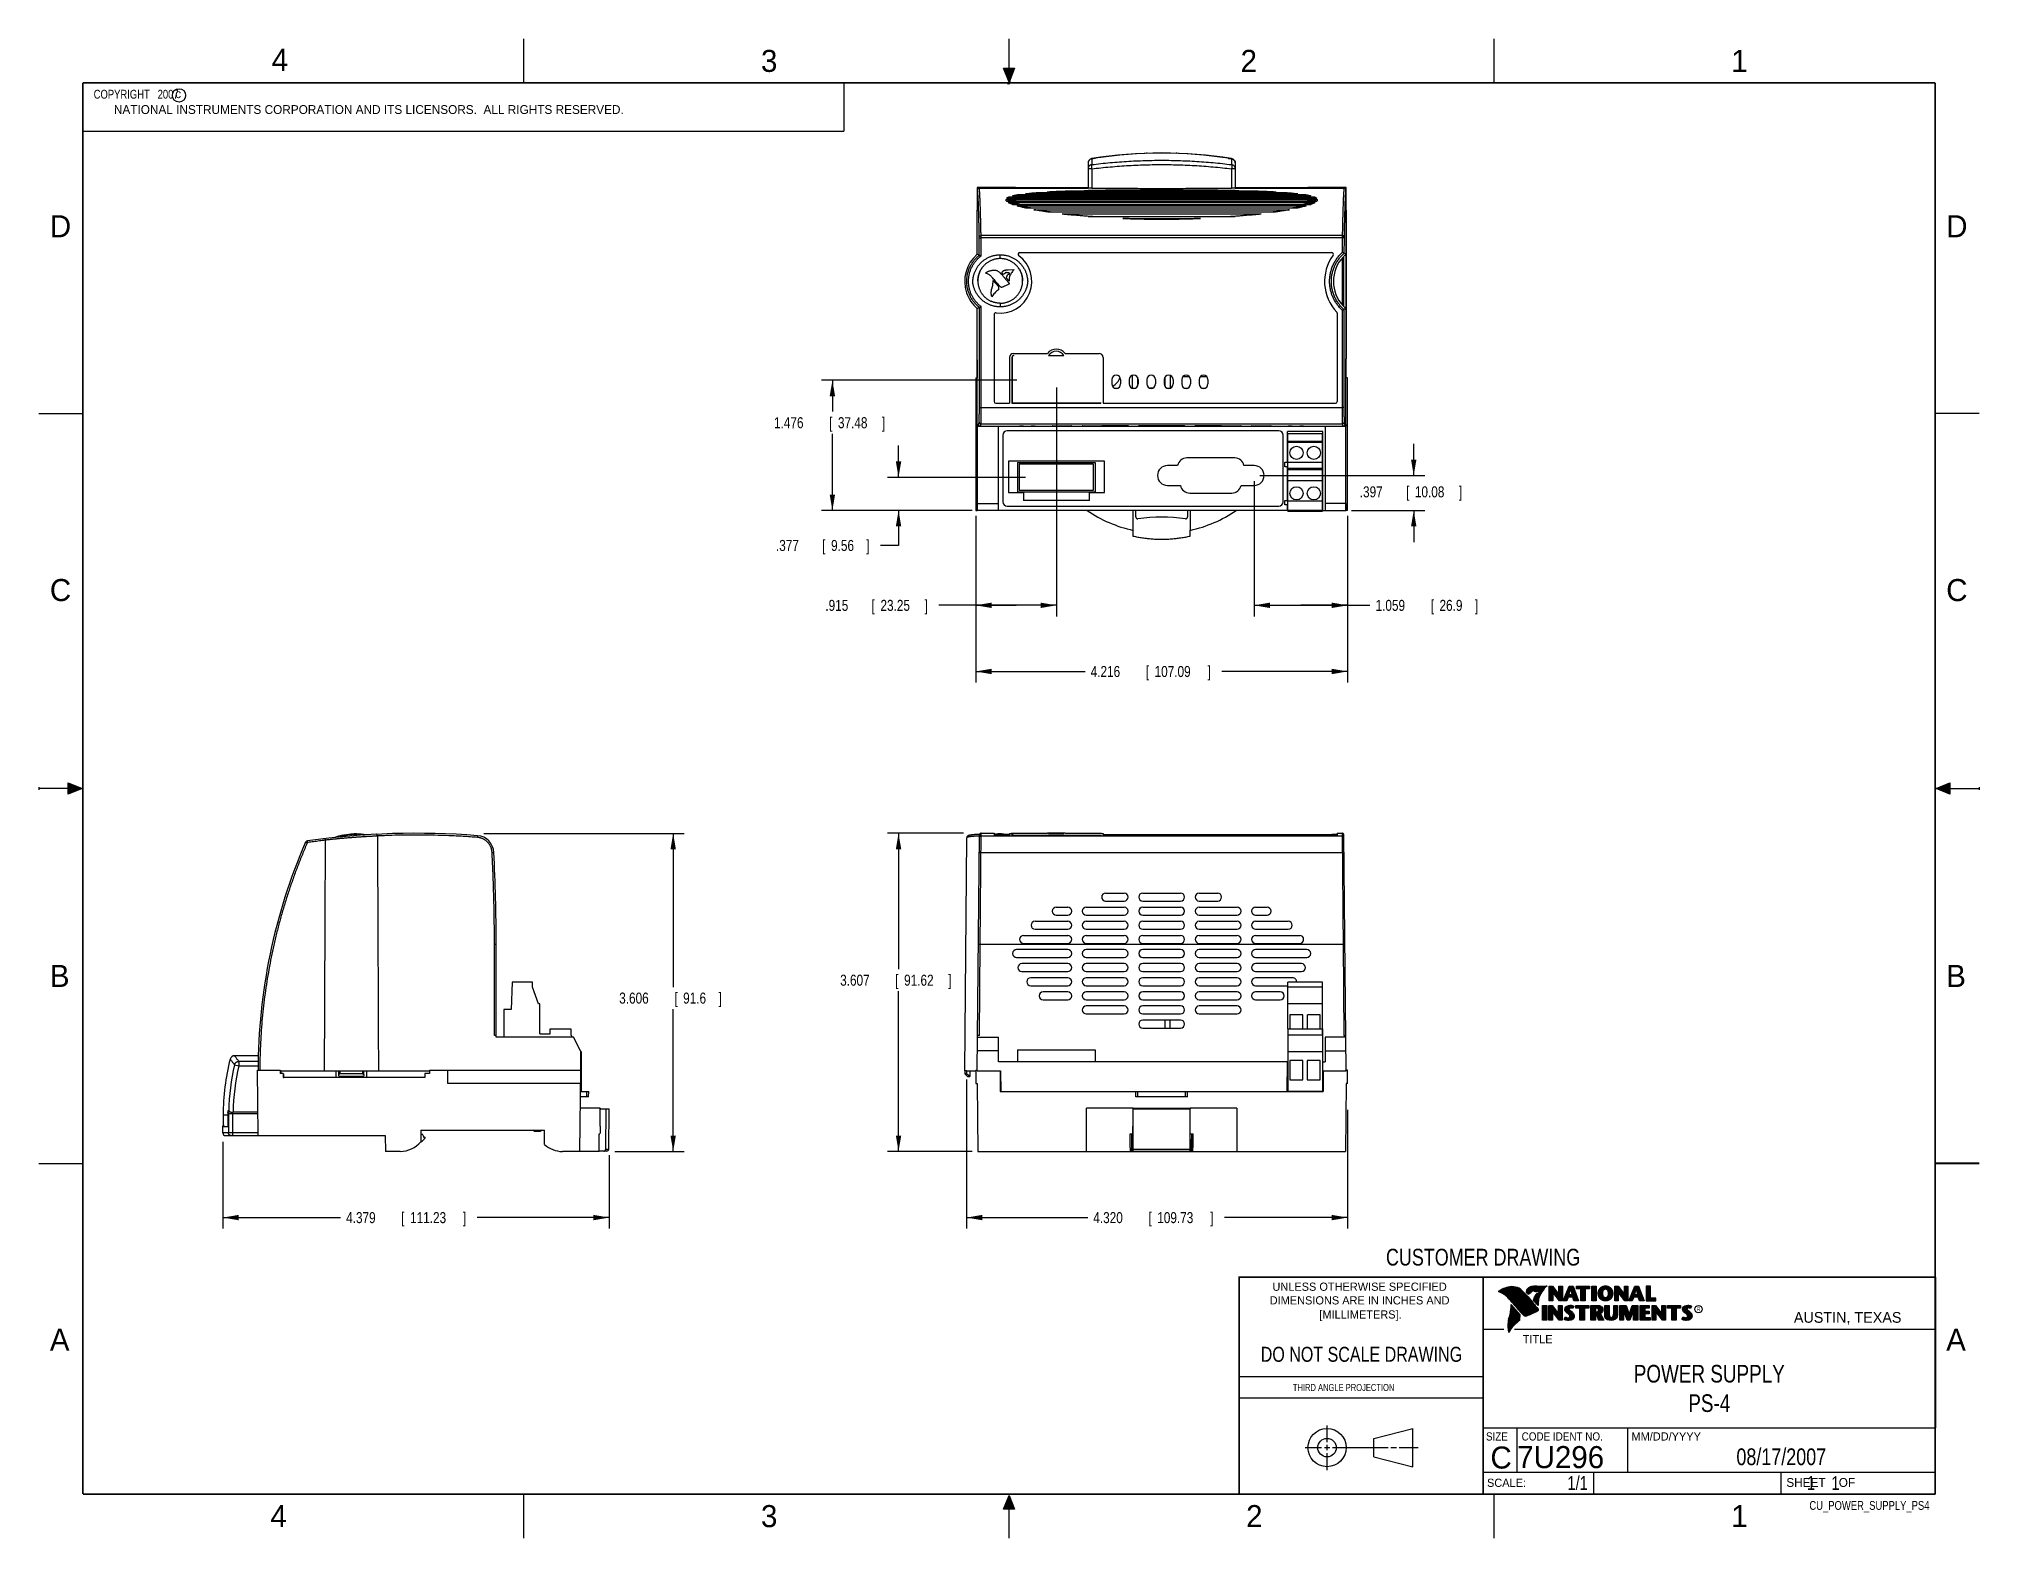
# Model space of a CAD drawing. Header units: inches. Extents: x 0 to 22, y 0 to 17.
import ezdxf
from ezdxf.enums import TextEntityAlignment as Align

# ---------------------------------------------------------------- set-up
doc = ezdxf.new("R2010")
doc.units = ezdxf.units.IN
doc.header["$LTSCALE"] = 1.21
doc.header["$MEASUREMENT"] = 0
doc.layers.get('0').update_dxf_attribs({"linetype": 'CONTINUOUS'})
doc.layers.add('DIMENSIONS', color=7, linetype='CONTINUOUS')
doc.styles.get("Standard").update_dxf_attribs({"font": 'txt', "width": 0.8})
doc.dimstyles.new('DIMSTYLE_1', dxfattribs={"dimtxt": 0.125, "dimasz": 0.18, "dimexe": 0.18, "dimexo": 0.0625, "dimgap": 0.09, "dimtad": 0, "dimtih": 1, "dimtoh": 1, "dimdec": 3, "dimzin": 4, "dimdsep": 46, "dimtxsty": 'STANDARD', "dimblk": '_FILLED', "dimblk1": '_FILLED', "dimblk2": '_FILLED', "dimcen": 0.09, "dimadec": 0, "dimazin": 0, "dimtp": 0.01, "dimtm": 0.01, "dimtfac": 1, "dimtdec": 3, "dimtofl": 0, "dimtmove": 0, "dimatfit": 3, "dimldrblk": '_FILLED', "dimfxl": 1, "dimtolj": 1, "dimtzin": 4, "dimarcsym": 0})

msp = doc.modelspace()

# ---------------------------------------------------------------- texts
at = {"color": 2, "linetype": 'CONTINUOUS'}
for s, height, p in [('4', 0.25, (2.64, 16.6369)), ('3', 0.25, (8.1875, 16.625)), ('2', 0.25, (13.625, 16.625)), ('1', 0.25, (19.1875, 16.625)), ('c', 0.1, (1.5463, 16.328)), ('NATIONAL INSTRUMENTS CORPORATION AND ITS LICENSORS.  ALL RIGHTS RESERVED.', 0.1, (0.851, 16.1482)), ('D', 0.25, (0.125, 14.75)), ('D', 0.25, (21.625, 14.75)), ('C', 0.25, (0.125, 10.625)), ('C', 0.25, (21.625, 10.625)), ('B', 0.25, (0.125, 6.25)), ('B', 0.25, (21.625, 6.25)), ('R', 0.0418, (18.7972, 2.5749)), ('AUSTIN, TEXAS', 0.121576, (19.898, 2.4426)), ('A', 0.25, (0.125, 2.125)), ('TITLE', 0.093, (16.8235, 2.21)), ('A', 0.25, (21.625, 2.125)), ('MM/DD/YYYY', 0.093, (18.0565, 1.1072)), ('SCALE:', 0.093, (16.4187, 0.5815)), ('SHEET    OF', 0.1, (19.8121, 0.5815)), ('4', 0.25, (2.625, 0.125)), ('3', 0.25, (8.1875, 0.125)), ('2', 0.25, (13.6875, 0.125)), ('1', 0.25, (19.1875, 0.125))]:
    msp.add_text(s, height=height, dxfattribs=at).set_placement(p)
at = {"color": 7, "linetype": 'CONTINUOUS', "width": 0.8}
for s, height, p in [('CUSTOMER DRAWING', 0.19, (16.3742, 3.0911)), ('DO NOT SCALE DRAWING', 0.17, (14.9953, 1.9998))]:
    msp.add_text(s, height=height, dxfattribs=at).set_placement(p, align=Align.CENTER)
at = {"color": 2, "linetype": 'CONTINUOUS'}
for s, p in [('UNLESS OTHERWISE SPECIFIED', (14.9742, 2.8049)), ('DIMENSIONS ARE IN INCHES AND', (14.9742, 2.6501)), ('[MILLIMETERS].', (14.9844, 2.4899))]:
    msp.add_text(s, height=0.093, dxfattribs=at).set_placement(p, align=Align.CENTER)
for s, height, width, p in [('THIRD ANGLE PROJECTION', 0.08, 0.8, (14.2178, 1.6686)), ('SIZE', 0.093, 0.9, (16.407, 1.1072)), ('CODE IDENT NO.', 0.093, 0.9, (16.8114, 1.1072))]:
    msp.add_text(s, height=height, dxfattribs=dict(at, width=width)).set_placement(p)
at = {"color": 7, "linetype": 'CONTINUOUS'}
msp.add_text('C', height=0.25, dxfattribs=at).set_placement((16.5785, 0.7893), align=Align.CENTER)
msp.add_text('7U296', height=0.25, dxfattribs=at).set_placement((16.7614, 0.7941))
at = {"color": 7, "linetype": 'CONTINUOUS', "width": 0.8}
msp.add_text('1/1', height=0.15625, dxfattribs=at).set_placement((17.5623, 0.5469), align=Align.RIGHT)
at = {"color": 2, "linetype": 'CONTINUOUS', "width": 0.8}
msp.add_text('CU_POWER_SUPPLY_PS4', height=0.1, dxfattribs=at).set_placement((21.4352, 0.3213), align=Align.RIGHT)
at = {"color": 2, "linetype": 'CONTINUOUS', "insert": (0.5624, 16.4219), "char_height": 0.1, "width": 1.44, "attachment_point": 1}
msp.add_mtext('  COPYRIGHT   2007', dxfattribs=at)
at = {"color": 7, "linetype": 'CONTINUOUS'}
for s, insert, char_height, width, attachment_point in [('POWER SUPPLY\\PPS-4', (18.9387, 1.9646), 0.2, 1.92, 2), ('08/17/2007 ', (19.755, 1.0181), 0.19, 1.672, 2), ('     1    1', (19.8125, 0.7031), 0.15625, 1.375, 1)]:
    msp.add_mtext(s, dxfattribs=dict(at, insert=insert, char_height=char_height, width=width, attachment_point=attachment_point))

# ---------------------------------------------------------------- blocks, each defined once
blk = doc.blocks.new('_FILLED')
at = {"color": 0, "linetype": 'BYBLOCK'}
blk.add_solid([(0, 0), (-1, 0.17), (-1, -0.17)], dxfattribs=at)
blk = doc.blocks.new('*D0')
at = {"layer": 'DIMENSIONS', "color": 2, "linetype": 'CONTINUOUS'}
for p, q in [((10.518, 5.202), (10.518, 3.51)), ((14.838, 4.855), (14.838, 3.51)), ((10.518, 3.635), (11.893, 3.635)), ((14.838, 3.635), (13.443, 3.635))]:
    blk.add_line(p, q, dxfattribs=at)
at = {"layer": 'DIMENSIONS', "color": 2, "linetype": 'CONTINUOUS', "xscale": 0.18, "yscale": 0.18, "zscale": 0.18, "rotation": 180}
blk.add_blockref('_FILLED', (10.518, 3.635), dxfattribs=at)
at = {"layer": 'DIMENSIONS', "color": 2, "linetype": 'CONTINUOUS', "xscale": 0.18, "yscale": 0.18, "zscale": 0.18}
blk.add_blockref('_FILLED', (14.838, 3.635), dxfattribs=at)
at = {"layer": 'DIMENSIONS', "color": 2, "linetype": 'CONTINUOUS', "width": 0.8}
for s, p in [('4.320', (11.955, 3.572)), ('[', (12.58, 3.572)), ('109.73', (12.68, 3.572)), (']', (13.28, 3.572))]:
    blk.add_text(s, height=0.125, dxfattribs=at).set_placement(p)
blk = doc.blocks.new('*D1')
at = {"layer": 'DIMENSIONS', "color": 2, "linetype": 'CONTINUOUS'}
for p, q in [((9.747, 12.028), (9.747, 12.388)), ((11.188, 12.028), (9.622, 12.028)), ((10.571, 11.652), (9.622, 11.652)), ((9.747, 11.652), (9.747, 11.255)), ((9.747, 11.255), (9.544, 11.255))]:
    blk.add_line(p, q, dxfattribs=at)
at = {"layer": 'DIMENSIONS', "color": 2, "linetype": 'CONTINUOUS', "xscale": 0.18, "yscale": 0.18, "zscale": 0.18}
for p, rotation in [((9.747, 12.028), 270), ((9.747, 11.652), 90)]:
    blk.add_blockref('_FILLED', p, dxfattribs=dict(at, rotation=rotation))
at = {"layer": 'DIMENSIONS', "color": 2, "linetype": 'CONTINUOUS', "width": 0.8}
for s, p in [('.377', (8.357, 11.193)), ('[', (8.882, 11.193)), ('9.56', (8.982, 11.193)), (']', (9.382, 11.193))]:
    blk.add_text(s, height=0.125, dxfattribs=at).set_placement(p)
blk = doc.blocks.new('*D2')
at = {"layer": 'DIMENSIONS', "color": 2, "linetype": 'CONTINUOUS'}
for p, q in [((10.622, 11.59), (10.622, 9.702)), ((14.838, 11.59), (14.838, 9.702)), ((10.622, 9.827), (11.862, 9.827)), ((14.838, 9.827), (13.412, 9.827))]:
    blk.add_line(p, q, dxfattribs=at)
at = {"layer": 'DIMENSIONS', "color": 2, "linetype": 'CONTINUOUS', "xscale": 0.18, "yscale": 0.18, "zscale": 0.18, "rotation": 180}
blk.add_blockref('_FILLED', (10.622, 9.827), dxfattribs=at)
at = {"layer": 'DIMENSIONS', "color": 2, "linetype": 'CONTINUOUS', "xscale": 0.18, "yscale": 0.18, "zscale": 0.18}
blk.add_blockref('_FILLED', (14.838, 9.827), dxfattribs=at)
at = {"layer": 'DIMENSIONS', "color": 2, "linetype": 'CONTINUOUS', "width": 0.8}
for s, p in [('4.216', (11.925, 9.764)), ('[', (12.55, 9.764)), ('107.09', (12.65, 9.764)), (']', (13.25, 9.764))]:
    blk.add_text(s, height=0.125, dxfattribs=at).set_placement(p)
blk = doc.blocks.new('*D3')
at = {"layer": 'DIMENSIONS', "color": 2, "linetype": 'CONTINUOUS'}
for p, q in [((10.485, 7.992), (9.622, 7.992)), ((9.747, 7.992), (9.747, 6.451)), ((9.747, 4.385), (9.747, 6.201)), ((10.583, 4.385), (9.622, 4.385))]:
    blk.add_line(p, q, dxfattribs=at)
at = {"layer": 'DIMENSIONS', "color": 2, "linetype": 'CONTINUOUS', "xscale": 0.18, "yscale": 0.18, "zscale": 0.18}
for p, rotation in [((9.747, 7.992), 90), ((9.747, 4.385), 270)]:
    blk.add_blockref('_FILLED', p, dxfattribs=dict(at, rotation=rotation))
at = {"layer": 'DIMENSIONS', "color": 2, "linetype": 'CONTINUOUS', "width": 0.8}
for s, p in [('3.607', (9.085, 6.264)), ('[', (9.71, 6.264)), ('91.62', (9.81, 6.264)), (']', (10.31, 6.264))]:
    blk.add_text(s, height=0.125, dxfattribs=at).set_placement(p)
blk = doc.blocks.new('*D4')
at = {"layer": 'DIMENSIONS', "color": 2, "linetype": 'CONTINUOUS'}
for p, q in [((2.087, 4.492), (2.087, 3.51)), ((6.466, 4.344), (6.466, 3.51)), ((2.087, 3.635), (3.421, 3.635)), ((6.466, 3.635), (4.971, 3.635))]:
    blk.add_line(p, q, dxfattribs=at)
at = {"layer": 'DIMENSIONS', "color": 2, "linetype": 'CONTINUOUS', "xscale": 0.18, "yscale": 0.18, "zscale": 0.18, "rotation": 180}
blk.add_blockref('_FILLED', (2.087, 3.635), dxfattribs=at)
at = {"layer": 'DIMENSIONS', "color": 2, "linetype": 'CONTINUOUS', "xscale": 0.18, "yscale": 0.18, "zscale": 0.18}
blk.add_blockref('_FILLED', (6.466, 3.635), dxfattribs=at)
at = {"layer": 'DIMENSIONS', "color": 2, "linetype": 'CONTINUOUS', "width": 0.8}
for s, p in [('4.379', (3.484, 3.572)), ('[', (4.109, 3.572)), ('111.23', (4.209, 3.572)), (']', (4.809, 3.572))]:
    blk.add_text(s, height=0.125, dxfattribs=at).set_placement(p)
blk = doc.blocks.new('*D5')
at = {"layer": 'DIMENSIONS', "color": 2, "linetype": 'CONTINUOUS'}
for p, q in [((11.537, 13.046), (11.537, 10.452)), ((10.622, 11.59), (10.622, 10.452)), ((11.08, 10.577), (10.205, 10.577)), ((10.622, 10.577), (11.08, 10.577)), ((11.537, 10.577), (11.08, 10.577))]:
    blk.add_line(p, q, dxfattribs=at)
at = {"layer": 'DIMENSIONS', "color": 2, "linetype": 'CONTINUOUS', "xscale": 0.18, "yscale": 0.18, "zscale": 0.18, "rotation": 180}
blk.add_blockref('_FILLED', (10.622, 10.577), dxfattribs=at)
at = {"layer": 'DIMENSIONS', "color": 2, "linetype": 'CONTINUOUS', "xscale": 0.18, "yscale": 0.18, "zscale": 0.18}
blk.add_blockref('_FILLED', (11.537, 10.577), dxfattribs=at)
at = {"layer": 'DIMENSIONS', "color": 2, "linetype": 'CONTINUOUS', "width": 0.8}
for s, p in [('.915', (8.917, 10.514)), ('[', (9.442, 10.514)), ('23.25', (9.542, 10.514)), (']', (10.042, 10.514))]:
    blk.add_text(s, height=0.125, dxfattribs=at).set_placement(p)
blk = doc.blocks.new('*D6')
at = {"layer": 'DIMENSIONS', "color": 2, "linetype": 'CONTINUOUS'}
for p, q in [((13.779, 11.986), (13.779, 10.452)), ((14.838, 11.59), (14.838, 10.452)), ((13.779, 10.577), (14.309, 10.577)), ((14.838, 10.577), (14.309, 10.577)), ((14.309, 10.577), (15.092, 10.577))]:
    blk.add_line(p, q, dxfattribs=at)
at = {"layer": 'DIMENSIONS', "color": 2, "linetype": 'CONTINUOUS', "xscale": 0.18, "yscale": 0.18, "zscale": 0.18, "rotation": 180}
blk.add_blockref('_FILLED', (13.779, 10.577), dxfattribs=at)
at = {"layer": 'DIMENSIONS', "color": 2, "linetype": 'CONTINUOUS', "xscale": 0.18, "yscale": 0.18, "zscale": 0.18}
blk.add_blockref('_FILLED', (14.838, 10.577), dxfattribs=at)
at = {"layer": 'DIMENSIONS', "color": 2, "linetype": 'CONTINUOUS', "width": 0.8}
for s, p in [('1.059', (15.155, 10.514)), ('[', (15.78, 10.514)), ('26.9', (15.88, 10.514)), (']', (16.28, 10.514))]:
    blk.add_text(s, height=0.125, dxfattribs=at).set_placement(p)
blk = doc.blocks.new('*D7')
at = {"layer": 'DIMENSIONS', "color": 2, "linetype": 'CONTINUOUS'}
for p, q in [((15.588, 12.049), (15.588, 12.409)), ((13.842, 12.049), (15.713, 12.049)), ((14.881, 11.652), (15.713, 11.652)), ((15.588, 11.652), (15.588, 11.292))]:
    blk.add_line(p, q, dxfattribs=at)
at = {"layer": 'DIMENSIONS', "color": 2, "linetype": 'CONTINUOUS', "xscale": 0.18, "yscale": 0.18, "zscale": 0.18}
for p, rotation in [((15.588, 12.049), 270), ((15.588, 11.652), 90)]:
    blk.add_blockref('_FILLED', p, dxfattribs=dict(at, rotation=rotation))
at = {"layer": 'DIMENSIONS', "color": 2, "linetype": 'CONTINUOUS', "width": 0.8}
for s, p in [('.397', (14.976, 11.801)), ('[', (15.501, 11.801)), ('10.08', (15.601, 11.801)), (']', (16.101, 11.801))]:
    blk.add_text(s, height=0.125, dxfattribs=at).set_placement(p)
blk = doc.blocks.new('*D8')
at = {"layer": 'DIMENSIONS', "color": 2, "linetype": 'CONTINUOUS'}
for p, q in [((11.088, 13.128), (8.872, 13.128)), ((8.997, 13.128), (8.997, 12.773)), ((8.997, 11.652), (8.997, 12.523)), ((10.58, 11.652), (8.872, 11.652))]:
    blk.add_line(p, q, dxfattribs=at)
at = {"layer": 'DIMENSIONS', "color": 2, "linetype": 'CONTINUOUS', "xscale": 0.18, "yscale": 0.18, "zscale": 0.18}
for p, rotation in [((8.997, 13.128), 90), ((8.997, 11.652), 270)]:
    blk.add_blockref('_FILLED', p, dxfattribs=dict(at, rotation=rotation))
at = {"layer": 'DIMENSIONS', "color": 2, "linetype": 'CONTINUOUS', "width": 0.8}
for s, p in [('1.476', (8.335, 12.585)), ('[', (8.96, 12.585)), ('37.48', (9.06, 12.585)), (']', (9.56, 12.585))]:
    blk.add_text(s, height=0.125, dxfattribs=at).set_placement(p)
blk = doc.blocks.new('*D9')
at = {"layer": 'DIMENSIONS', "color": 2, "linetype": 'CONTINUOUS'}
for p, q in [((5.045, 7.991), (7.317, 7.991)), ((7.192, 7.991), (7.192, 6.248)), ((7.192, 4.385), (7.192, 5.998)), ((6.531, 4.385), (7.317, 4.385))]:
    blk.add_line(p, q, dxfattribs=at)
at = {"layer": 'DIMENSIONS', "color": 2, "linetype": 'CONTINUOUS', "xscale": 0.18, "yscale": 0.18, "zscale": 0.18}
for p, rotation in [((7.192, 7.991), 90), ((7.192, 4.385), 270)]:
    blk.add_blockref('_FILLED', p, dxfattribs=dict(at, rotation=rotation))
at = {"layer": 'DIMENSIONS', "color": 2, "linetype": 'CONTINUOUS', "width": 0.8}
for s, p in [('3.606', (6.58, 6.061)), ('[', (7.205, 6.061)), ('91.6', (7.305, 6.061)), (']', (7.705, 6.061))]:
    blk.add_text(s, height=0.125, dxfattribs=at).set_placement(p)

# ---------------------------------------------------------------- dimensions: what is measured, and where the dimension line sits
at = {"layer": 'DIMENSIONS', "color": 2, "linetype": 'CONTINUOUS'}
for base, p1, p2, angle, picture, middle in [((8.9972, 13.1276), (10.5795, 11.6519), (11.088, 13.1276), 90, '*D8', (8.9972, 12.6478)), ((9.74721, 12.02842), (10.57125, 11.65186), (11.18773, 12.02842), 90, '*D1', (8.91942, 11.25507)), ((15.5881, 12.0489), (14.8806, 11.6519), (13.8416, 12.0489), 90, '*D7', (15.5881, 11.8634)), ((13.7791, 10.5765), (14.8381, 11.5902), (13.7791, 11.9864), 180, '*D6', (15.7674, 10.5765)), ((7.19232, 7.99126), (6.53061, 4.38483), (5.0446, 7.99126), 90, '*D9', (7.19232, 6.12316)), ((9.7472, 7.9917), (10.583, 4.3848), (10.4853, 7.9917), 90, '*D3', (9.7472, 6.326)), ((2.0868, 3.6348), (6.4658, 4.344), (2.0868, 4.4919), 180, '*D4', (4.1963, 3.6348))]:
    dim = msp.add_linear_dim(base=base, p1=p1, p2=p2, angle=angle, dimstyle='DIMSTYLE_1', dxfattribs=at)
    dim.commit()
    dim.dimension.update_dxf_attribs({"geometry": picture, "text_midpoint": middle, "dimtype": 160})
for base, p1, p2, picture, middle in [((11.5374, 10.5765), (10.6221, 11.5902), (11.5374, 13.0456), '*D5', (9.53, 10.5765)), ((14.8381, 9.8265), (10.6221, 11.5902), (14.8381, 11.5902), '*D2', (12.6372, 9.8265)), ((14.8381, 3.6348), (10.5181, 5.2023), (14.8381, 4.8546), '*D0', (12.6679, 3.6348))]:
    dim = msp.add_linear_dim(base=base, p1=p1, p2=p2, dimstyle='DIMSTYLE_1', dxfattribs=at)
    dim.commit()
    dim.dimension.update_dxf_attribs({"geometry": picture, "text_midpoint": middle, "dimtype": 160})

# ---------------------------------------------------------------- hatches: boundary and pattern name
at = {"linetype": 'CONTINUOUS'}
for points in [[(11, 16.51), (10.9375, 16.6663), (11.0625, 16.6663)], [(0.3337, 8.5625), (0.49, 8.5), (0.3337, 8.4375)], [(21.6663, 8.5625), (21.6663, 8.4375), (21.51, 8.5)], [(10.9375, 0.3287), (11, 0.485), (11.0625, 0.3287)]]:
    msp.add_hatch(color=2, dxfattribs=at).paths.add_polyline_path(points)

# ---------------------------------------------------------------- linework, layer by layer
at = {"color": 2, "linetype": 'CONTINUOUS'}
for p, q in [((5.5, 16.5), (5.5, 17)), ((11, 16.485), (11, 17)), ((16.5, 16.5), (16.5, 17)), ((11, 16.51), (10.9375, 16.6663)), ((10.9375, 16.6663), (11.0625, 16.6663)), ((11.015, 16.515), (10.985, 16.485)), ((10.985, 16.485), (11, 16.515)), ((11.0625, 16.6663), (11, 16.51)), ((11, 16.485), (11.015, 16.515)), ((0.4999, 16.5), (9.1249, 16.5)), ((0.4999, 16.5), (0.4999, 15.9531)), ((9.1249, 16.5), (9.1249, 15.9531)), ((0.4999, 15.9531), (9.1249, 15.9531)), ((0, 12.75), (0.5, 12.75)), ((22, 12.75), (21.5, 12.75)), ((0, 8.515), (0, 8.485)), ((0.49, 8.5), (0, 8.5)), ((0.3337, 8.4375), (0.3337, 8.5625)), ((0.3337, 8.5625), (0.49, 8.5)), ((0.49, 8.5), (0.3337, 8.4375)), ((21.51, 8.5), (21.6663, 8.5625)), ((21.51, 8.5), (22, 8.5)), ((21.6663, 8.4375), (21.51, 8.5)), ((21.6663, 8.5625), (21.6663, 8.4375)), ((22, 8.515), (22, 8.485)), ((0, 4.25), (0.5, 4.25)), ((16.3737, 2.9596), (21.5037, 2.9596)), ((16.3737, 2.9596), (16.3737, 1.2496)), ((16.375, 2.96), (21.5, 2.96)), ((21.5037, 2.9596), (21.5037, 1.2496)), ((16.5578, 2.796), (16.5578, 2.7989)), ((16.5646, 2.7936), (16.5646, 2.8033)), ((16.5714, 2.7909), (16.5714, 2.8075)), ((16.5782, 2.788), (16.5782, 2.8116)), ((16.5851, 2.7849), (16.5851, 2.8154)), ((16.5919, 2.7815), (16.5919, 2.819)), ((16.5987, 2.7778), (16.5987, 2.8221)), ((16.6055, 2.7738), (16.6055, 2.8249)), ((16.6124, 2.7696), (16.6124, 2.8276)), ((16.6192, 2.765), (16.6192, 2.8301)), ((16.626, 2.7601), (16.626, 2.8325)), ((16.6329, 2.7549), (16.6329, 2.8347)), ((16.6397, 2.7492), (16.6397, 2.8367)), ((16.6465, 2.7431), (16.6465, 2.8386)), ((16.6533, 2.7366), (16.6533, 2.8403)), ((16.6602, 2.7295), (16.6602, 2.8419)), ((16.667, 2.7221), (16.667, 2.8435)), ((16.6738, 2.7146), (16.6738, 2.8449)), ((16.6806, 2.707), (16.6806, 2.8459)), ((16.6875, 2.6995), (16.6875, 2.8467)), ((16.7939, 2.533), (16.6919, 2.6489)), ((16.6943, 2.6918), (16.6943, 2.8472)), ((16.7011, 2.6841), (16.7011, 2.8474)), ((16.708, 2.6764), (16.708, 2.8474)), ((16.7148, 2.6685), (16.7148, 2.847)), ((16.7216, 2.6607), (16.7216, 2.8465)), ((16.7284, 2.6527), (16.7284, 2.8456)), ((16.7353, 2.6447), (16.7353, 2.8445)), ((16.7421, 2.6366), (16.7421, 2.8431)), ((16.7489, 2.6285), (16.7489, 2.8417)), ((16.7557, 2.6204), (16.7557, 2.84)), ((16.7626, 2.6125), (16.7626, 2.8378)), ((16.7694, 2.6046), (16.7694, 2.8352)), ((16.7762, 2.5968), (16.7762, 2.8321)), ((16.7831, 2.5891), (16.7831, 2.8284)), ((16.7899, 2.5815), (16.7899, 2.8242)), ((16.7967, 2.5739), (16.7967, 2.8193)), ((16.8035, 2.5665), (16.8035, 2.8136)), ((16.8104, 2.5591), (16.8104, 2.807)), ((16.8172, 2.5519), (16.8172, 2.7996)), ((16.824, 2.5447), (16.824, 2.7924)), ((16.8308, 2.5375), (16.8308, 2.7853)), ((16.8377, 2.5314), (16.8377, 2.7781)), ((16.8445, 2.5262), (16.8445, 2.7709)), ((16.8513, 2.523), (16.8513, 2.7637)), ((16.8581, 2.5224), (16.8581, 2.7565)), ((16.8864, 2.7664), (16.8632, 2.7937)), ((16.865, 2.5241), (16.865, 2.7493)), ((16.8877, 2.7723), (16.8682, 2.7952)), ((16.8718, 2.791), (16.8718, 2.8085)), ((16.8718, 2.527), (16.8718, 2.7421)), ((16.8786, 2.783), (16.8786, 2.8206)), ((16.8786, 2.5298), (16.8786, 2.7348)), ((16.8855, 2.7749), (16.8855, 2.8281)), ((16.8855, 2.5327), (16.8855, 2.727)), ((16.8923, 2.7747), (16.8923, 2.8335)), ((16.8923, 2.5356), (16.8923, 2.7187)), ((16.8991, 2.7788), (16.8991, 2.8375)), ((16.8991, 2.5385), (16.8991, 2.7104)), ((16.9059, 2.7837), (16.9059, 2.8408)), ((16.9059, 2.5415), (16.9059, 2.7022)), ((16.9128, 2.7896), (16.9128, 2.8436)), ((16.9128, 2.5446), (16.9128, 2.6939)), ((16.9196, 2.7966), (16.9196, 2.8459)), ((16.9196, 2.5477), (16.9196, 2.6856)), ((16.9264, 2.8018), (16.9264, 2.8477)), ((16.9264, 2.5508), (16.9264, 2.6774)), ((16.9332, 2.8053), (16.9332, 2.849)), ((16.9332, 2.554), (16.9332, 2.6691)), ((16.9401, 2.8077), (16.9401, 2.8499)), ((16.9401, 2.5573), (16.9401, 2.6608)), ((16.9616, 2.6797), (16.9434, 2.7005)), ((16.9469, 2.8082), (16.9469, 2.8509)), ((16.9469, 2.5606), (16.9469, 2.6526)), ((16.9653, 2.6828), (16.9492, 2.7013)), ((16.9537, 2.8069), (16.9537, 2.8518)), ((16.9537, 2.696), (16.9537, 2.7109)), ((16.9537, 2.5639), (16.9537, 2.6443)), ((16.9606, 2.8048), (16.9606, 2.8525)), ((16.9606, 2.6882), (16.9606, 2.7266)), ((16.9674, 2.8034), (16.9674, 2.8531)), ((16.9674, 2.6802), (16.9674, 2.7444)), ((16.9742, 2.8027), (16.9742, 2.8536)), ((16.9742, 2.672), (16.9742, 2.7568)), ((16.981, 2.8023), (16.981, 2.854)), ((16.981, 2.664), (16.981, 2.7634)), ((16.9838, 2.8589), (17.0997, 2.8607)), ((16.9839, 2.8541), (17.087, 2.8557)), ((16.9879, 2.802), (16.9879, 2.8542)), ((16.9879, 2.6563), (16.9879, 2.7665)), ((16.999, 2.637), (16.9946, 2.6418)), ((16.9947, 2.8019), (16.9947, 2.8543)), ((16.9947, 2.6748), (16.9947, 2.7683)), ((17.0015, 2.8005), (17.0015, 2.8544)), ((17.0015, 2.7195), (17.0015, 2.7694)), ((17.0083, 2.7963), (17.0083, 2.8545)), ((17.0083, 2.7388), (17.0083, 2.7698)), ((17.0152, 2.755), (17.0152, 2.8546)), ((17.022, 2.7691), (17.022, 2.8547)), ((17.0288, 2.7817), (17.0288, 2.8548)), ((17.0357, 2.7931), (17.0357, 2.8549)), ((17.0425, 2.8035), (17.0425, 2.855)), ((17.0493, 2.8131), (17.0493, 2.8551)), ((17.0561, 2.822), (17.0561, 2.8552)), ((17.063, 2.8303), (17.063, 2.8553)), ((17.0698, 2.8381), (17.0698, 2.8554)), ((17.0766, 2.8454), (17.0766, 2.8555)), ((17.1243, 2.8592), (17.1609, 2.8592)), ((17.1243, 2.6915), (17.1243, 2.8592)), ((17.1637, 2.6915), (17.1243, 2.6915)), ((17.1291, 2.8543), (17.1585, 2.8543)), ((17.1291, 2.6963), (17.1291, 2.8543)), ((17.1589, 2.6963), (17.1291, 2.6963)), ((17.1381, 2.6963), (17.1381, 2.8543)), ((17.1447, 2.6963), (17.1447, 2.8543)), ((17.1514, 2.6963), (17.1514, 2.8543)), ((17.1589, 2.8042), (17.1581, 2.8543)), ((17.1585, 2.8543), (17.2383, 2.7492)), ((17.2418, 2.6963), (17.1589, 2.8042)), ((17.1589, 2.8042), (17.1589, 2.6963)), ((17.1609, 2.8592), (17.2334, 2.7636)), ((17.2395, 2.6915), (17.1637, 2.7899)), ((17.1637, 2.7899), (17.1637, 2.6915)), ((17.1648, 2.7965), (17.1648, 2.8461)), ((17.1714, 2.7879), (17.1714, 2.8373)), ((17.1781, 2.7792), (17.1781, 2.8285)), ((17.1848, 2.7705), (17.1848, 2.8197)), ((17.1915, 2.7618), (17.1915, 2.8109)), ((17.1981, 2.7531), (17.1981, 2.8021)), ((17.2048, 2.7445), (17.2048, 2.7933)), ((17.2115, 2.7358), (17.2115, 2.7845)), ((17.2182, 2.7271), (17.2182, 2.7757)), ((17.2248, 2.7184), (17.2248, 2.7669)), ((17.2315, 2.7098), (17.2315, 2.7581)), ((17.2334, 2.8592), (17.2732, 2.8592)), ((17.2334, 2.7636), (17.2334, 2.8592)), ((17.2382, 2.7011), (17.2383, 2.7492)), ((17.2383, 2.8543), (17.2684, 2.8543)), ((17.2383, 2.7492), (17.2383, 2.8543)), ((17.2732, 2.6915), (17.2395, 2.6915)), ((17.2684, 2.6963), (17.2418, 2.6963)), ((17.2449, 2.6963), (17.2449, 2.8543)), ((17.2515, 2.6963), (17.2515, 2.8543)), ((17.2582, 2.6963), (17.2582, 2.8543)), ((17.2649, 2.6963), (17.2649, 2.8543)), ((17.2684, 2.8543), (17.2684, 2.6963)), ((17.2732, 2.8592), (17.2732, 2.6915)), ((17.2831, 2.6915), (17.3516, 2.8591)), ((17.3228, 2.6915), (17.2831, 2.6915)), ((17.2903, 2.6964), (17.3548, 2.8542)), ((17.3195, 2.6964), (17.2903, 2.6964)), ((17.2983, 2.6964), (17.2983, 2.7158)), ((17.3049, 2.6964), (17.3049, 2.7322)), ((17.3116, 2.6964), (17.3116, 2.7485)), ((17.3183, 2.6964), (17.3183, 2.7648)), ((17.3356, 2.7364), (17.3195, 2.6964)), ((17.3388, 2.7316), (17.3228, 2.6915)), ((17.325, 2.7101), (17.325, 2.7812)), ((17.3316, 2.7267), (17.3316, 2.7975)), ((17.394, 2.7364), (17.3356, 2.7364)), ((17.3383, 2.7364), (17.3383, 2.8138)), ((17.3905, 2.7316), (17.3388, 2.7316)), ((17.3409, 2.7533), (17.3624, 2.8228)), ((17.389, 2.7533), (17.3409, 2.7533)), ((17.345, 2.7666), (17.345, 2.8302)), ((17.345, 2.7364), (17.345, 2.7533)), ((17.3475, 2.7581), (17.3659, 2.8179)), ((17.3827, 2.7581), (17.3475, 2.7581)), ((17.3516, 2.8591), (17.3938, 2.8591)), ((17.3517, 2.7882), (17.3517, 2.8465)), ((17.3517, 2.7364), (17.3517, 2.7533)), ((17.3548, 2.8542), (17.3905, 2.8542)), ((17.3583, 2.8098), (17.3583, 2.8542)), ((17.3583, 2.7364), (17.3583, 2.7533)), ((17.3624, 2.8228), (17.3701, 2.8228)), ((17.365, 2.8228), (17.365, 2.8542)), ((17.365, 2.7364), (17.365, 2.7533)), ((17.3659, 2.8179), (17.3664, 2.8179)), ((17.3664, 2.8179), (17.3827, 2.7581)), ((17.3701, 2.8228), (17.389, 2.7533)), ((17.3717, 2.817), (17.3717, 2.8542)), ((17.3717, 2.7364), (17.3717, 2.7533)), ((17.3784, 2.7925), (17.3784, 2.8542)), ((17.3784, 2.7364), (17.3784, 2.7533)), ((17.385, 2.7679), (17.385, 2.8542)), ((17.385, 2.7364), (17.385, 2.7533)), ((17.3905, 2.8542), (17.4504, 2.6964)), ((17.4039, 2.6915), (17.3905, 2.7316)), ((17.3917, 2.7364), (17.3917, 2.851)), ((17.3938, 2.8591), (17.4574, 2.6915)), ((17.4074, 2.6964), (17.394, 2.7364)), ((17.3984, 2.7232), (17.3984, 2.8334)), ((17.4574, 2.6915), (17.4039, 2.6915)), ((17.4051, 2.7034), (17.4051, 2.8158)), ((17.4504, 2.6964), (17.4074, 2.6964)), ((17.4118, 2.6964), (17.4118, 2.7982)), ((17.4184, 2.6964), (17.4184, 2.7806)), ((17.4251, 2.6964), (17.4251, 2.763)), ((17.4318, 2.6964), (17.4318, 2.7455)), ((17.4327, 2.8591), (17.5802, 2.8591)), ((17.4327, 2.8278), (17.4327, 2.8591)), ((17.481, 2.8278), (17.4327, 2.8278)), ((17.4375, 2.8542), (17.5753, 2.8542)), ((17.4375, 2.8327), (17.4375, 2.8542)), ((17.4859, 2.8327), (17.4375, 2.8327)), ((17.4385, 2.6964), (17.4385, 2.7279)), ((17.4451, 2.8327), (17.4451, 2.8542)), ((17.4451, 2.6964), (17.4451, 2.7103)), ((17.4518, 2.8327), (17.4518, 2.8542)), ((17.4585, 2.8327), (17.4585, 2.8542)), ((17.4652, 2.8327), (17.4652, 2.8542)), ((17.4718, 2.8327), (17.4718, 2.8542)), ((17.4785, 2.8327), (17.4785, 2.8542)), ((17.481, 2.6915), (17.481, 2.8278)), ((17.5318, 2.6915), (17.481, 2.6915)), ((17.4859, 2.8327), (17.4852, 2.8542)), ((17.4859, 2.6964), (17.4859, 2.8327)), ((17.5269, 2.6964), (17.4859, 2.6964)), ((17.4919, 2.6964), (17.4919, 2.8542)), ((17.4985, 2.6964), (17.4985, 2.8542)), ((17.5052, 2.6964), (17.5052, 2.8542)), ((17.5119, 2.6964), (17.5119, 2.8542)), ((17.5186, 2.6964), (17.5186, 2.8542)), ((17.5269, 2.8327), (17.5252, 2.8542)), ((17.5753, 2.8327), (17.5269, 2.8327)), ((17.5269, 2.8327), (17.5269, 2.6964)), ((17.5802, 2.8278), (17.5318, 2.8278)), ((17.5318, 2.8278), (17.5318, 2.6915)), ((17.5319, 2.8327), (17.5319, 2.8542)), ((17.5386, 2.8327), (17.5386, 2.8542)), ((17.5453, 2.8327), (17.5453, 2.8542)), ((17.5519, 2.8327), (17.5519, 2.8542)), ((17.5586, 2.8327), (17.5586, 2.8542)), ((17.5653, 2.8327), (17.5653, 2.8542)), ((17.572, 2.8327), (17.572, 2.8542)), ((17.5753, 2.8542), (17.5753, 2.8327)), ((17.5802, 2.8591), (17.5802, 2.8278)), ((17.6059, 2.8591), (17.6565, 2.8591)), ((17.6059, 2.6915), (17.6059, 2.8591)), ((17.6565, 2.6915), (17.6059, 2.6915)), ((17.6108, 2.8542), (17.6516, 2.8542)), ((17.6108, 2.6964), (17.6108, 2.8542)), ((17.6516, 2.6964), (17.6108, 2.6964)), ((17.6187, 2.6964), (17.6187, 2.8542)), ((17.6254, 2.6964), (17.6254, 2.8542)), ((17.632, 2.6964), (17.632, 2.8542)), ((17.6387, 2.6964), (17.6387, 2.8542)), ((17.6454, 2.6964), (17.6454, 2.8542)), ((17.6516, 2.8542), (17.6516, 2.6964)), ((17.6565, 2.8591), (17.6565, 2.6915)), ((17.6849, 2.7803), (17.6851, 2.7836)), ((17.6849, 2.7769), (17.6849, 2.7803)), ((17.6849, 2.7735), (17.6849, 2.7769)), ((17.6851, 2.7701), (17.6849, 2.7735)), ((17.6851, 2.7836), (17.6853, 2.7869)), ((17.6854, 2.7668), (17.6851, 2.7701)), ((17.6853, 2.7869), (17.6857, 2.7901)), ((17.6859, 2.7634), (17.6854, 2.7668)), ((17.6857, 2.7901), (17.6862, 2.7933)), ((17.6864, 2.76), (17.6859, 2.7634)), ((17.6862, 2.7933), (17.6868, 2.7964)), ((17.687, 2.7567), (17.6864, 2.76)), ((17.6868, 2.7964), (17.6876, 2.7995)), ((17.6878, 2.7535), (17.687, 2.7567)), ((17.6876, 2.7995), (17.6884, 2.8024)), ((17.6886, 2.7503), (17.6878, 2.7535)), ((17.6884, 2.8024), (17.6893, 2.8053)), ((17.6895, 2.7471), (17.6886, 2.7503)), ((17.6893, 2.8053), (17.6904, 2.8081)), ((17.6905, 2.7441), (17.6895, 2.7471)), ((17.6904, 2.8081), (17.6915, 2.8108)), ((17.6905, 2.7441), (17.6904, 2.8081)), ((17.6917, 2.7411), (17.6905, 2.7441)), ((17.6915, 2.8108), (17.6928, 2.8135)), ((17.6929, 2.7383), (17.6917, 2.7411)), ((17.6928, 2.8135), (17.6942, 2.8161)), ((17.6942, 2.7355), (17.6929, 2.7383)), ((17.6942, 2.8161), (17.6957, 2.8186)), ((17.6956, 2.7327), (17.6942, 2.7355)), ((17.6971, 2.7301), (17.6956, 2.7327)), ((17.6957, 2.8186), (17.6973, 2.8211)), ((17.6971, 2.7301), (17.6973, 2.8211)), ((17.6987, 2.7275), (17.6971, 2.7301)), ((17.6973, 2.8211), (17.699, 2.8236)), ((17.7003, 2.725), (17.6987, 2.7275)), ((17.699, 2.8236), (17.7008, 2.826)), ((17.7021, 2.7226), (17.7003, 2.725)), ((17.7008, 2.826), (17.7028, 2.8284)), ((17.704, 2.7203), (17.7021, 2.7226)), ((17.7028, 2.8284), (17.7048, 2.8307)), ((17.704, 2.7203), (17.7048, 2.8307)), ((17.706, 2.7181), (17.704, 2.7203)), ((17.7048, 2.8307), (17.707, 2.833)), ((17.708, 2.7159), (17.706, 2.7181)), ((17.707, 2.833), (17.7092, 2.8351)), ((17.7102, 2.7138), (17.708, 2.7159)), ((17.7092, 2.8351), (17.7114, 2.8372)), ((17.7102, 2.7138), (17.7114, 2.8372)), ((17.7124, 2.7119), (17.7102, 2.7138)), ((17.7114, 2.8372), (17.7138, 2.8392)), ((17.7147, 2.71), (17.7124, 2.7119)), ((17.7138, 2.8392), (17.7162, 2.841)), ((17.717, 2.7082), (17.7147, 2.71)), ((17.7162, 2.841), (17.7186, 2.8427)), ((17.717, 2.7082), (17.7186, 2.8427)), ((17.7195, 2.7066), (17.717, 2.7082)), ((17.7186, 2.8427), (17.721, 2.8444)), ((17.722, 2.705), (17.7195, 2.7066)), ((17.721, 2.8444), (17.7235, 2.8459)), ((17.7246, 2.7036), (17.722, 2.705)), ((17.7235, 2.8459), (17.7261, 2.8472)), ((17.7246, 2.7036), (17.7235, 2.8459)), ((17.7273, 2.7022), (17.7246, 2.7036)), ((17.7261, 2.8472), (17.7287, 2.8485)), ((17.7267, 2.7789), (17.7268, 2.7812)), ((17.7267, 2.7766), (17.7267, 2.7789)), ((17.7267, 2.7743), (17.7267, 2.7766)), ((17.7268, 2.772), (17.7267, 2.7743)), ((17.7268, 2.7812), (17.7269, 2.7835)), ((17.7269, 2.7696), (17.7268, 2.772)), ((17.7269, 2.7835), (17.727, 2.7857)), ((17.727, 2.7673), (17.7269, 2.7696)), ((17.727, 2.7857), (17.7272, 2.7879)), ((17.7272, 2.765), (17.727, 2.7673)), ((17.7272, 2.7879), (17.7274, 2.79)), ((17.7274, 2.7628), (17.7272, 2.765)), ((17.7301, 2.701), (17.7273, 2.7022)), ((17.7274, 2.79), (17.7276, 2.7921)), ((17.7277, 2.7606), (17.7274, 2.7628)), ((17.7276, 2.7921), (17.7279, 2.7941)), ((17.728, 2.7584), (17.7277, 2.7606)), ((17.7279, 2.7941), (17.7282, 2.7961)), ((17.7283, 2.7563), (17.728, 2.7584)), ((17.7282, 2.7961), (17.7286, 2.798)), ((17.7287, 2.7543), (17.7283, 2.7563)), ((17.7286, 2.798), (17.729, 2.7998)), ((17.7287, 2.8485), (17.7314, 2.8497)), ((17.7291, 2.7523), (17.7287, 2.7543)), ((17.729, 2.7998), (17.7294, 2.8016)), ((17.7295, 2.7503), (17.7291, 2.7523)), ((17.7294, 2.8016), (17.7299, 2.8034)), ((17.73, 2.7485), (17.7295, 2.7503)), ((17.7299, 2.8034), (17.7304, 2.8051)), ((17.7306, 2.7466), (17.73, 2.7485)), ((17.7301, 2.701), (17.7305, 2.7469)), ((17.733, 2.6999), (17.7301, 2.701)), ((17.7304, 2.8051), (17.7309, 2.8068)), ((17.7311, 2.7449), (17.7306, 2.7466)), ((17.7309, 2.8068), (17.7316, 2.8085)), ((17.731, 2.807), (17.7314, 2.8497)), ((17.7318, 2.7431), (17.7311, 2.7449)), ((17.7314, 2.8497), (17.7342, 2.8508)), ((17.7316, 2.8085), (17.7322, 2.8101)), ((17.7324, 2.7414), (17.7318, 2.7431)), ((17.7322, 2.8101), (17.7329, 2.8117)), ((17.7331, 2.7398), (17.7324, 2.7414)), ((17.7329, 2.8117), (17.7337, 2.8133)), ((17.736, 2.6989), (17.733, 2.6999)), ((17.7339, 2.7382), (17.7331, 2.7398)), ((17.7337, 2.8133), (17.7345, 2.8149)), ((17.7347, 2.7366), (17.7339, 2.7382)), ((17.7342, 2.8508), (17.737, 2.8517)), ((17.7345, 2.8149), (17.7354, 2.8164)), ((17.7355, 2.7351), (17.7347, 2.7366)), ((17.7354, 2.8164), (17.7364, 2.8178)), ((17.7365, 2.7337), (17.7355, 2.7351)), ((17.7391, 2.698), (17.736, 2.6989)), ((17.7364, 2.8178), (17.7374, 2.8192)), ((17.7374, 2.7323), (17.7365, 2.7337)), ((17.737, 2.8517), (17.7399, 2.8526)), ((17.7374, 2.8193), (17.737, 2.8517)), ((17.7374, 2.8192), (17.7384, 2.8206)), ((17.7385, 2.7309), (17.7374, 2.7323)), ((17.7384, 2.8206), (17.7395, 2.8218)), ((17.7388, 2.698), (17.7384, 2.7309)), ((17.7396, 2.7296), (17.7385, 2.7309)), ((17.7423, 2.6972), (17.7391, 2.698)), ((17.7395, 2.8218), (17.7407, 2.823)), ((17.7408, 2.7283), (17.7396, 2.7296)), ((17.7399, 2.8526), (17.7429, 2.8534)), ((17.7407, 2.823), (17.742, 2.8241)), ((17.742, 2.7272), (17.7408, 2.7283)), ((17.742, 2.8241), (17.7432, 2.8252)), ((17.7433, 2.7261), (17.742, 2.7272)), ((17.7456, 2.6966), (17.7423, 2.6972)), ((17.7429, 2.8534), (17.7459, 2.8541)), ((17.7432, 2.8252), (17.7446, 2.8261)), ((17.7446, 2.725), (17.7433, 2.7261)), ((17.7446, 2.8261), (17.746, 2.827)), ((17.746, 2.7241), (17.7446, 2.725)), ((17.7455, 2.8267), (17.7455, 2.854)), ((17.7455, 2.6966), (17.7455, 2.7244)), ((17.7489, 2.696), (17.7456, 2.6966)), ((17.7459, 2.8541), (17.749, 2.8546)), ((17.746, 2.827), (17.7474, 2.8278)), ((17.7475, 2.7232), (17.746, 2.7241)), ((17.7474, 2.8278), (17.7488, 2.8285)), ((17.749, 2.7224), (17.7475, 2.7232)), ((17.7488, 2.8285), (17.7503, 2.8291)), ((17.7523, 2.6956), (17.7489, 2.696)), ((17.749, 2.8546), (17.7522, 2.8551)), ((17.7506, 2.7217), (17.749, 2.7224)), ((17.7503, 2.8291), (17.7519, 2.8297)), ((17.7522, 2.7212), (17.7506, 2.7217)), ((17.7519, 2.8297), (17.7535, 2.8301)), ((17.7522, 2.8551), (17.7553, 2.8554)), ((17.7522, 2.8298), (17.7522, 2.8551)), ((17.7538, 2.7207), (17.7522, 2.7212)), ((17.7522, 2.6956), (17.7522, 2.7212)), ((17.7557, 2.6953), (17.7523, 2.6956)), ((17.7535, 2.8301), (17.7551, 2.8305)), ((17.7555, 2.7203), (17.7538, 2.7207)), ((17.7551, 2.8305), (17.7567, 2.8308)), ((17.7553, 2.8554), (17.7585, 2.8556)), ((17.7572, 2.72), (17.7555, 2.7203)), ((17.7591, 2.6952), (17.7557, 2.6953)), ((17.7567, 2.8308), (17.7584, 2.8311)), ((17.7589, 2.7198), (17.7572, 2.72)), ((17.7584, 2.8311), (17.7601, 2.8312)), ((17.7585, 2.8556), (17.7616, 2.8557)), ((17.7589, 2.8311), (17.7589, 2.8556)), ((17.7606, 2.7197), (17.7589, 2.7198)), ((17.7589, 2.6952), (17.7589, 2.7198)), ((17.7625, 2.6951), (17.7591, 2.6952)), ((17.7601, 2.8312), (17.7618, 2.8312)), ((17.7624, 2.7198), (17.7606, 2.7197)), ((17.7616, 2.8557), (17.7648, 2.8556)), ((17.7618, 2.8312), (17.7636, 2.8311)), ((17.7641, 2.7199), (17.7624, 2.7198)), ((17.7659, 2.6952), (17.7625, 2.6951)), ((17.7636, 2.8311), (17.7653, 2.831)), ((17.7658, 2.7201), (17.7641, 2.7199)), ((17.7648, 2.8556), (17.768, 2.8555)), ((17.7653, 2.831), (17.767, 2.8307)), ((17.7655, 2.6952), (17.7659, 2.7201)), ((17.7675, 2.7204), (17.7658, 2.7201)), ((17.7692, 2.6953), (17.7659, 2.6952)), ((17.767, 2.8307), (17.7686, 2.8304)), ((17.7692, 2.7208), (17.7675, 2.7204)), ((17.7676, 2.8306), (17.768, 2.8555)), ((17.768, 2.8555), (17.7711, 2.8552)), ((17.7686, 2.8304), (17.7703, 2.83)), ((17.7709, 2.7213), (17.7692, 2.7208)), ((17.7724, 2.6956), (17.7692, 2.6953)), ((17.7703, 2.83), (17.7719, 2.8295)), ((17.7725, 2.7218), (17.7709, 2.7213)), ((17.7711, 2.8552), (17.7742, 2.8548)), ((17.7719, 2.8295), (17.7734, 2.8289)), ((17.7722, 2.6956), (17.7725, 2.7218)), ((17.7756, 2.6961), (17.7724, 2.6956)), ((17.7741, 2.7224), (17.7725, 2.7218)), ((17.7734, 2.8289), (17.775, 2.8283)), ((17.7739, 2.8287), (17.7742, 2.8548)), ((17.7756, 2.7231), (17.7741, 2.7224)), ((17.7742, 2.8548), (17.7773, 2.8542)), ((17.775, 2.8283), (17.7764, 2.8276)), ((17.7771, 2.7238), (17.7756, 2.7231)), ((17.7788, 2.6966), (17.7756, 2.6961)), ((17.7764, 2.8276), (17.7778, 2.8268)), ((17.7785, 2.7246), (17.7771, 2.7238)), ((17.7773, 2.8542), (17.7804, 2.8536)), ((17.7778, 2.8268), (17.7792, 2.826)), ((17.7798, 2.7255), (17.7785, 2.7246)), ((17.7819, 2.6972), (17.7788, 2.6966)), ((17.7789, 2.6966), (17.7792, 2.7251)), ((17.7792, 2.826), (17.7805, 2.8251)), ((17.7811, 2.7265), (17.7798, 2.7255)), ((17.7801, 2.8254), (17.7804, 2.8536)), ((17.7804, 2.8536), (17.7834, 2.8528)), ((17.7805, 2.8251), (17.7817, 2.8242)), ((17.7824, 2.7276), (17.7811, 2.7265)), ((17.7817, 2.8242), (17.7829, 2.8232)), ((17.785, 2.698), (17.7819, 2.6972)), ((17.7835, 2.7287), (17.7824, 2.7276)), ((17.7829, 2.8232), (17.784, 2.8221)), ((17.7834, 2.8528), (17.7864, 2.8519)), ((17.7846, 2.7299), (17.7835, 2.7287)), ((17.784, 2.8221), (17.785, 2.821)), ((17.7857, 2.7312), (17.7846, 2.7299)), ((17.785, 2.821), (17.786, 2.8198)), ((17.788, 2.6989), (17.785, 2.698)), ((17.7867, 2.7326), (17.7857, 2.7312)), ((17.786, 2.8198), (17.7869, 2.8186)), ((17.7864, 2.8519), (17.7893, 2.8509)), ((17.7867, 2.8189), (17.7864, 2.8519)), ((17.7876, 2.734), (17.7867, 2.7326)), ((17.7869, 2.8186), (17.7878, 2.8173)), ((17.7884, 2.7354), (17.7876, 2.734)), ((17.788, 2.6989), (17.7876, 2.734)), ((17.7878, 2.8173), (17.7886, 2.816)), ((17.791, 2.7), (17.788, 2.6989)), ((17.7892, 2.7369), (17.7884, 2.7354)), ((17.7886, 2.816), (17.7894, 2.8146)), ((17.79, 2.7385), (17.7892, 2.7369)), ((17.7893, 2.8509), (17.7922, 2.8498)), ((17.7894, 2.8146), (17.7901, 2.8132)), ((17.7907, 2.7401), (17.79, 2.7385)), ((17.7901, 2.8132), (17.7908, 2.8116)), ((17.7914, 2.7417), (17.7907, 2.7401)), ((17.7908, 2.8116), (17.7914, 2.8101)), ((17.7939, 2.7012), (17.791, 2.7)), ((17.7914, 2.8101), (17.7921, 2.8084)), ((17.792, 2.7434), (17.7914, 2.7417)), ((17.7926, 2.7451), (17.792, 2.7434)), ((17.7921, 2.8084), (17.7927, 2.8067)), ((17.7922, 2.8498), (17.795, 2.8486)), ((17.7927, 2.8065), (17.7922, 2.8498)), ((17.7932, 2.7469), (17.7926, 2.7451)), ((17.7927, 2.8067), (17.7932, 2.8048)), ((17.7932, 2.8048), (17.7938, 2.8029)), ((17.7938, 2.7487), (17.7932, 2.7469)), ((17.7939, 2.7012), (17.7934, 2.7475)), ((17.7938, 2.8029), (17.7943, 2.801)), ((17.7943, 2.7506), (17.7938, 2.7487)), ((17.7968, 2.7025), (17.7939, 2.7012)), ((17.7943, 2.801), (17.7948, 2.799)), ((17.7947, 2.7525), (17.7943, 2.7506)), ((17.7952, 2.7545), (17.7947, 2.7525)), ((17.7948, 2.799), (17.7952, 2.7969)), ((17.795, 2.8486), (17.7977, 2.8472)), ((17.7952, 2.7969), (17.7956, 2.7947)), ((17.7956, 2.7565), (17.7952, 2.7545)), ((17.7956, 2.7947), (17.7959, 2.7925)), ((17.7959, 2.7586), (17.7956, 2.7565)), ((17.7959, 2.7925), (17.7962, 2.7903)), ((17.7962, 2.7608), (17.7959, 2.7586)), ((17.7962, 2.7903), (17.7964, 2.7881)), ((17.7965, 2.7629), (17.7962, 2.7608)), ((17.7964, 2.7881), (17.7966, 2.7858)), ((17.7967, 2.7652), (17.7965, 2.7629)), ((17.7966, 2.7858), (17.7968, 2.7835)), ((17.7968, 2.7674), (17.7967, 2.7652)), ((17.7968, 2.7835), (17.7969, 2.7812)), ((17.7969, 2.7697), (17.7968, 2.7674)), ((17.7995, 2.7039), (17.7968, 2.7025)), ((17.7969, 2.7812), (17.797, 2.7789)), ((17.797, 2.7719), (17.7969, 2.7697)), ((17.797, 2.7789), (17.797, 2.7765)), ((17.797, 2.7765), (17.797, 2.7742)), ((17.797, 2.7742), (17.797, 2.7719)), ((17.7977, 2.8472), (17.8004, 2.8458)), ((17.7995, 2.7039), (17.8004, 2.8458)), ((17.8023, 2.7054), (17.7995, 2.7039)), ((17.8004, 2.8458), (17.8031, 2.8443)), ((17.8049, 2.707), (17.8023, 2.7054)), ((17.8031, 2.8443), (17.8056, 2.8426)), ((17.8074, 2.7088), (17.8049, 2.707)), ((17.8056, 2.8426), (17.8081, 2.8409)), ((17.8074, 2.7088), (17.8081, 2.8409)), ((17.8098, 2.7106), (17.8074, 2.7088)), ((17.8081, 2.8409), (17.8105, 2.839)), ((17.8121, 2.7125), (17.8098, 2.7106)), ((17.8105, 2.839), (17.8128, 2.8371)), ((17.8143, 2.7145), (17.8121, 2.7125)), ((17.8128, 2.8371), (17.815, 2.8351)), ((17.8143, 2.7145), (17.8128, 2.8371)), ((17.8164, 2.7166), (17.8143, 2.7145)), ((17.815, 2.8351), (17.8171, 2.833)), ((17.8184, 2.7188), (17.8164, 2.7166)), ((17.8171, 2.833), (17.8192, 2.8308)), ((17.8203, 2.721), (17.8184, 2.7188)), ((17.8192, 2.8308), (17.8211, 2.8285)), ((17.8203, 2.721), (17.8211, 2.8285)), ((17.8221, 2.7234), (17.8203, 2.721)), ((17.8211, 2.8285), (17.823, 2.8262)), ((17.8239, 2.7258), (17.8221, 2.7234)), ((17.823, 2.8262), (17.8247, 2.8238)), ((17.8255, 2.7283), (17.8239, 2.7258)), ((17.8247, 2.8238), (17.8264, 2.8214)), ((17.8271, 2.7309), (17.8255, 2.7283)), ((17.8264, 2.8214), (17.8279, 2.8189)), ((17.8271, 2.7309), (17.8279, 2.8189)), ((17.8286, 2.7335), (17.8271, 2.7309)), ((17.8279, 2.8189), (17.8294, 2.8163)), ((17.83, 2.7362), (17.8286, 2.7335)), ((17.8294, 2.8163), (17.8307, 2.8137)), ((17.8313, 2.7389), (17.83, 2.7362)), ((17.8307, 2.8137), (17.8319, 2.811)), ((17.8325, 2.7417), (17.8313, 2.7389)), ((17.8319, 2.811), (17.8331, 2.8082)), ((17.8336, 2.7446), (17.8325, 2.7417)), ((17.8331, 2.8082), (17.8341, 2.8053)), ((17.8347, 2.7475), (17.8336, 2.7446)), ((17.8341, 2.8053), (17.835, 2.8024)), ((17.8347, 2.7475), (17.8341, 2.8053)), ((17.8356, 2.7505), (17.8347, 2.7475)), ((17.835, 2.8024), (17.8359, 2.7993)), ((17.8364, 2.7535), (17.8356, 2.7505)), ((17.8359, 2.7993), (17.8366, 2.7961)), ((17.837, 2.7566), (17.8364, 2.7535)), ((17.8366, 2.7961), (17.8373, 2.7929)), ((17.8376, 2.7598), (17.837, 2.7566)), ((17.8373, 2.7929), (17.8378, 2.7896)), ((17.8381, 2.763), (17.8376, 2.7598)), ((17.8378, 2.7896), (17.8382, 2.7863)), ((17.8385, 2.7663), (17.8381, 2.763)), ((17.8382, 2.7863), (17.8386, 2.783)), ((17.8387, 2.7696), (17.8385, 2.7663)), ((17.8386, 2.783), (17.8388, 2.7796)), ((17.8388, 2.7729), (17.8387, 2.7696)), ((17.8388, 2.7796), (17.8389, 2.7762)), ((17.8389, 2.7762), (17.8388, 2.7729)), ((17.8673, 2.8592), (17.9039, 2.8592)), ((17.8673, 2.6915), (17.8673, 2.8592)), ((17.9067, 2.6915), (17.8673, 2.6915)), ((17.8721, 2.8543), (17.9015, 2.8543)), ((17.8721, 2.6963), (17.8721, 2.8543)), ((17.9019, 2.6963), (17.8721, 2.6963)), ((17.879, 2.6963), (17.879, 2.8543)), ((17.8874, 2.6963), (17.8874, 2.8543)), ((17.8941, 2.6963), (17.8941, 2.8543)), ((17.8991, 2.8543), (17.9019, 2.8042)), ((17.9015, 2.8543), (17.9813, 2.7492)), ((17.9848, 2.6963), (17.9019, 2.8042)), ((17.9019, 2.8042), (17.9019, 2.6963)), ((17.9039, 2.8592), (17.9764, 2.7636)), ((17.9057, 2.7992), (17.9057, 2.8487)), ((17.9824, 2.6915), (17.9067, 2.7899)), ((17.9067, 2.7899), (17.9067, 2.6915)), ((17.9124, 2.7905), (17.9124, 2.8399)), ((17.9191, 2.7818), (17.9191, 2.8311)), ((17.9258, 2.7731), (17.9258, 2.8223)), ((17.9324, 2.7645), (17.9324, 2.8135)), ((17.9391, 2.7558), (17.9391, 2.8047)), ((17.9458, 2.7471), (17.9458, 2.7959)), ((17.9525, 2.7384), (17.9525, 2.7871)), ((17.9591, 2.7297), (17.9591, 2.7783)), ((17.9658, 2.7211), (17.9658, 2.7695)), ((17.9725, 2.7124), (17.9725, 2.7607)), ((17.9764, 2.8592), (18.0162, 2.8592)), ((17.9764, 2.7636), (17.9764, 2.8592)), ((17.9792, 2.7037), (17.9813, 2.7492)), ((17.9813, 2.8543), (18.0114, 2.8543)), ((17.9813, 2.7492), (17.9813, 2.8543)), ((18.0162, 2.6915), (17.9824, 2.6915)), ((18.0114, 2.6963), (17.9848, 2.6963)), ((17.9858, 2.695), (17.9858, 2.8543)), ((17.9925, 2.6963), (17.9925, 2.8543)), ((17.9992, 2.6963), (17.9992, 2.8543)), ((18.0059, 2.6963), (18.0059, 2.8543)), ((18.0114, 2.8543), (18.0114, 2.6963)), ((18.0162, 2.8592), (18.0162, 2.6915)), ((18.0262, 2.6915), (18.0946, 2.8591)), ((18.0658, 2.6915), (18.0262, 2.6915)), ((18.0334, 2.6964), (18.0979, 2.8542)), ((18.0625, 2.6964), (18.0334, 2.6964)), ((18.0392, 2.6964), (18.0392, 2.7107)), ((18.0459, 2.6964), (18.0459, 2.727)), ((18.0526, 2.6964), (18.0526, 2.7434)), ((18.0593, 2.6964), (18.0593, 2.7597)), ((18.0786, 2.7364), (18.0625, 2.6964)), ((18.0819, 2.7316), (18.0658, 2.6915)), ((18.0659, 2.7048), (18.0659, 2.776)), ((18.0726, 2.7214), (18.0726, 2.7924)), ((18.137, 2.7364), (18.0786, 2.7364)), ((18.0793, 2.7364), (18.0793, 2.8087)), ((18.1335, 2.7316), (18.0819, 2.7316)), ((18.084, 2.7533), (18.1054, 2.8228)), ((18.1321, 2.7533), (18.084, 2.7533)), ((18.086, 2.7364), (18.086, 2.825)), ((18.0905, 2.7581), (18.109, 2.8179)), ((18.1258, 2.7581), (18.0905, 2.7581)), ((18.0926, 2.7814), (18.0926, 2.8414)), ((18.0926, 2.7364), (18.0926, 2.7533)), ((18.0946, 2.8591), (18.1369, 2.8591)), ((18.0979, 2.8542), (18.1336, 2.8542)), ((18.0993, 2.803), (18.0993, 2.8542)), ((18.0993, 2.7364), (18.0993, 2.7533)), ((18.1054, 2.8228), (18.1132, 2.8228)), ((18.106, 2.8228), (18.106, 2.8542)), ((18.106, 2.7364), (18.106, 2.7533)), ((18.109, 2.8179), (18.1095, 2.8179)), ((18.1095, 2.8179), (18.1258, 2.7581)), ((18.1127, 2.8228), (18.1127, 2.8542)), ((18.1127, 2.7364), (18.1127, 2.7533)), ((18.1132, 2.8228), (18.1321, 2.7533)), ((18.1193, 2.8002), (18.1193, 2.8542)), ((18.1193, 2.7364), (18.1193, 2.7533)), ((18.126, 2.7756), (18.126, 2.8542)), ((18.126, 2.7364), (18.126, 2.7533)), ((18.1327, 2.7364), (18.1327, 2.8542)), ((18.147, 2.6915), (18.1335, 2.7316)), ((18.1336, 2.8542), (18.1935, 2.6964)), ((18.1369, 2.8591), (18.2005, 2.6915)), ((18.1505, 2.6964), (18.137, 2.7364)), ((18.1394, 2.7295), (18.1394, 2.8389)), ((18.146, 2.7096), (18.146, 2.8213)), ((18.2005, 2.6915), (18.147, 2.6915)), ((18.1935, 2.6964), (18.1505, 2.6964)), ((18.1527, 2.6964), (18.1527, 2.8038)), ((18.1594, 2.6964), (18.1594, 2.7862)), ((18.1661, 2.6964), (18.1661, 2.7686)), ((18.1727, 2.6964), (18.1727, 2.751)), ((18.1794, 2.6964), (18.1794, 2.7334)), ((18.1861, 2.6964), (18.1861, 2.7158)), ((18.272, 2.8591), (18.2214, 2.8591)), ((18.2214, 2.8591), (18.2214, 2.6915)), ((18.2214, 2.6915), (18.3332, 2.6915)), ((18.2671, 2.8542), (18.2262, 2.8542)), ((18.2262, 2.8542), (18.2262, 2.6964)), ((18.2262, 2.6964), (18.3284, 2.6964)), ((18.2328, 2.6964), (18.2328, 2.8542)), ((18.2395, 2.6964), (18.2395, 2.8542)), ((18.2462, 2.6964), (18.2462, 2.8542)), ((18.2529, 2.6964), (18.2529, 2.8542)), ((18.2595, 2.6964), (18.2595, 2.8542)), ((18.2662, 2.6964), (18.2662, 2.7179)), ((18.2671, 2.7179), (18.2671, 2.8542)), ((18.3284, 2.7179), (18.2671, 2.7179)), ((18.272, 2.7227), (18.272, 2.8591)), ((18.3332, 2.7227), (18.272, 2.7227)), ((18.2729, 2.6964), (18.2729, 2.7179)), ((18.2796, 2.6964), (18.2796, 2.7179)), ((18.2862, 2.6964), (18.2862, 2.7179)), ((18.2929, 2.6964), (18.2929, 2.7179)), ((18.2996, 2.6964), (18.2996, 2.7179)), ((18.3063, 2.6964), (18.3063, 2.7179)), ((18.3129, 2.6964), (18.3129, 2.7179)), ((18.3196, 2.6964), (18.3196, 2.7179)), ((18.3284, 2.6964), (18.3284, 2.7179)), ((18.3332, 2.6915), (18.3332, 2.7227)), ((18.6766, 2.6393), (18.695, 2.6413)), ((18.695, 2.6413), (18.7074, 2.6405)), ((16.667, 2.3482), (16.667, 2.477)), ((16.6738, 2.3584), (16.6738, 2.4982)), ((16.6806, 2.368), (16.6806, 2.52)), ((16.6875, 2.377), (16.6875, 2.5502)), ((16.6943, 2.3857), (16.6943, 2.603)), ((16.789, 2.5312), (16.6964, 2.6365)), ((16.7011, 2.3939), (16.7011, 2.6311)), ((16.708, 2.4018), (16.708, 2.6233)), ((16.7148, 2.4093), (16.7148, 2.6156)), ((16.7216, 2.4165), (16.7216, 2.6078)), ((16.7284, 2.4233), (16.7284, 2.6001)), ((16.7353, 2.4299), (16.7353, 2.5923)), ((16.7421, 2.4363), (16.7421, 2.5846)), ((16.7489, 2.4424), (16.7489, 2.5768)), ((16.7557, 2.4482), (16.7557, 2.569)), ((16.7626, 2.4538), (16.7626, 2.5613)), ((16.7694, 2.4592), (16.7694, 2.5535)), ((16.7762, 2.4644), (16.7762, 2.5458)), ((16.7831, 2.4694), (16.7831, 2.538)), ((16.788, 2.4729), (16.789, 2.5312)), ((16.7927, 2.4704), (16.7939, 2.533)), ((16.9606, 2.5673), (16.9606, 2.6361)), ((16.9674, 2.5708), (16.9674, 2.6278)), ((16.9742, 2.5743), (16.9742, 2.6195)), ((16.981, 2.5778), (16.981, 2.6113)), ((16.9879, 2.5814), (16.9879, 2.603)), ((16.9947, 2.5853), (16.9947, 2.5948)), ((17.0482, 2.6383), (17.0988, 2.6383)), ((17.0482, 2.4708), (17.0482, 2.6383)), ((17.0988, 2.4708), (17.0482, 2.4708)), ((17.0531, 2.6334), (17.0939, 2.6334)), ((17.0531, 2.4756), (17.0531, 2.6334)), ((17.0939, 2.4756), (17.0531, 2.4756)), ((17.0577, 2.4756), (17.0577, 2.6334)), ((17.0644, 2.4756), (17.0644, 2.6334)), ((17.071, 2.4756), (17.071, 2.6334)), ((17.0777, 2.4756), (17.0777, 2.6334)), ((17.0844, 2.4756), (17.0844, 2.6334)), ((17.0911, 2.4756), (17.0911, 2.6334)), ((17.0939, 2.6334), (17.0939, 2.4756)), ((17.0988, 2.6383), (17.0988, 2.4708)), ((17.1205, 2.6385), (17.1571, 2.6385)), ((17.1205, 2.4708), (17.1205, 2.6385)), ((17.1599, 2.4708), (17.1205, 2.4708)), ((17.1253, 2.6336), (17.1547, 2.6336)), ((17.1253, 2.4756), (17.1253, 2.6336)), ((17.1551, 2.4756), (17.1253, 2.4756)), ((17.1311, 2.4756), (17.1311, 2.6336)), ((17.1378, 2.4756), (17.1378, 2.6336)), ((17.1445, 2.4756), (17.1445, 2.6336)), ((17.1511, 2.4756), (17.1511, 2.6336)), ((17.1547, 2.6336), (17.2345, 2.5284)), ((17.238, 2.4756), (17.1551, 2.5834)), ((17.1551, 2.5834), (17.1551, 2.4756)), ((17.1571, 2.6385), (17.2296, 2.5429)), ((17.1578, 2.5799), (17.1578, 2.6295)), ((17.2356, 2.4708), (17.1599, 2.5692)), ((17.1599, 2.5692), (17.1599, 2.4708)), ((17.1645, 2.5712), (17.1645, 2.6207)), ((17.1712, 2.5625), (17.1712, 2.6119)), ((17.1778, 2.5539), (17.1778, 2.6031)), ((17.1845, 2.5452), (17.1845, 2.5943)), ((17.1912, 2.5365), (17.1912, 2.5855)), ((17.1979, 2.5278), (17.1979, 2.5767)), ((17.2045, 2.5192), (17.2045, 2.5679)), ((17.2112, 2.5105), (17.2112, 2.5591)), ((17.2179, 2.5018), (17.2179, 2.5503)), ((17.2246, 2.4931), (17.2246, 2.5415)), ((17.2296, 2.6385), (17.2694, 2.6385)), ((17.2296, 2.5429), (17.2296, 2.6385)), ((17.2312, 2.4844), (17.2312, 2.5327)), ((17.2345, 2.6336), (17.2646, 2.6336)), ((17.2345, 2.5284), (17.2345, 2.6336)), ((17.2694, 2.4708), (17.2356, 2.4708)), ((17.2379, 2.4756), (17.2379, 2.6336)), ((17.2646, 2.4756), (17.238, 2.4756)), ((17.2446, 2.4756), (17.2446, 2.6336)), ((17.2513, 2.4756), (17.2513, 2.6336)), ((17.2579, 2.4756), (17.2579, 2.6336)), ((17.2646, 2.6336), (17.2646, 2.4756)), ((17.2694, 2.6385), (17.2694, 2.4708)), ((17.2931, 2.483), (17.3081, 2.5106)), ((17.3026, 2.4766), (17.2931, 2.483)), ((17.2995, 2.4845), (17.3097, 2.5034)), ((17.3049, 2.4809), (17.2995, 2.4845)), ((17.3009, 2.5961), (17.3037, 2.6105)), ((17.302, 2.5852), (17.3009, 2.5961)), ((17.3058, 2.5754), (17.302, 2.5852)), ((17.3118, 2.4729), (17.3026, 2.4766)), ((17.3037, 2.6105), (17.3127, 2.6238)), ((17.3047, 2.481), (17.3047, 2.4941)), ((17.3132, 2.4775), (17.3049, 2.4809)), ((17.3058, 2.5959), (17.3083, 2.6086)), ((17.3068, 2.5863), (17.3058, 2.5959)), ((17.3109, 2.5679), (17.3058, 2.5754)), ((17.3101, 2.5777), (17.3068, 2.5863)), ((17.3081, 2.5106), (17.3144, 2.506)), ((17.3083, 2.6086), (17.3162, 2.6204)), ((17.3097, 2.5034), (17.3119, 2.5018)), ((17.3147, 2.571), (17.3101, 2.5777)), ((17.3153, 2.5636), (17.3109, 2.5679)), ((17.3113, 2.5744), (17.3113, 2.6131)), ((17.3113, 2.478), (17.3119, 2.5018)), ((17.3254, 2.47), (17.3118, 2.4729)), ((17.3119, 2.5018), (17.3189, 2.4983)), ((17.3127, 2.6238), (17.3245, 2.6324)), ((17.3262, 2.4748), (17.3132, 2.4775)), ((17.3144, 2.506), (17.3207, 2.5028)), ((17.3243, 2.5614), (17.3147, 2.571)), ((17.321, 2.5578), (17.3153, 2.5636)), ((17.3162, 2.6204), (17.3269, 2.6281)), ((17.318, 2.5677), (17.318, 2.6217)), ((17.318, 2.4765), (17.318, 2.4986)), ((17.3189, 2.4983), (17.328, 2.4952)), ((17.3207, 2.5028), (17.3291, 2.5)), ((17.3441, 2.5385), (17.321, 2.5578)), ((17.3474, 2.5421), (17.3243, 2.5614)), ((17.3245, 2.6324), (17.3412, 2.639)), ((17.3247, 2.561), (17.3247, 2.6265)), ((17.3247, 2.475), (17.3247, 2.4963)), ((17.3369, 2.4683), (17.3254, 2.47)), ((17.3373, 2.4731), (17.3262, 2.4748)), ((17.3269, 2.6281), (17.3424, 2.6343)), ((17.328, 2.4952), (17.3365, 2.4942)), ((17.3291, 2.5), (17.3366, 2.4991)), ((17.3314, 2.5555), (17.3314, 2.6299)), ((17.3314, 2.474), (17.3314, 2.4948)), ((17.3365, 2.4942), (17.3446, 2.4949)), ((17.3366, 2.4991), (17.3435, 2.4997)), ((17.3452, 2.468), (17.3369, 2.4683)), ((17.345, 2.4729), (17.3373, 2.4731)), ((17.338, 2.5499), (17.338, 2.6326)), ((17.338, 2.473), (17.338, 2.494)), ((17.3412, 2.639), (17.3596, 2.641)), ((17.3424, 2.6343), (17.3597, 2.6362)), ((17.3435, 2.4997), (17.3487, 2.5017)), ((17.3516, 2.5311), (17.3441, 2.5385)), ((17.3446, 2.4949), (17.351, 2.4974)), ((17.3466, 2.6041), (17.3447, 2.6345)), ((17.3447, 2.5443), (17.3461, 2.5993)), ((17.3447, 2.4728), (17.3447, 2.4949)), ((17.3699, 2.4761), (17.345, 2.4729)), ((17.3714, 2.4714), (17.3452, 2.468)), ((17.3466, 2.6041), (17.3461, 2.5993)), ((17.3461, 2.5993), (17.3477, 2.5922)), ((17.3497, 2.609), (17.3466, 2.6041)), ((17.3554, 2.5341), (17.3474, 2.5421)), ((17.3477, 2.5922), (17.3547, 2.5835)), ((17.3487, 2.5017), (17.3536, 2.5051)), ((17.3543, 2.6124), (17.3497, 2.609)), ((17.3513, 2.6025), (17.351, 2.5996)), ((17.351, 2.5996), (17.3521, 2.5944)), ((17.351, 2.4974), (17.3572, 2.5017)), ((17.3533, 2.6056), (17.3513, 2.6025)), ((17.3514, 2.6103), (17.3514, 2.6353)), ((17.3514, 2.5381), (17.3514, 2.5876)), ((17.3514, 2.4737), (17.3514, 2.4975)), ((17.3559, 2.5241), (17.3516, 2.5311)), ((17.3521, 2.5944), (17.3582, 2.5869)), ((17.3565, 2.6079), (17.3533, 2.6056)), ((17.3536, 2.5051), (17.3565, 2.5097)), ((17.3604, 2.6142), (17.3543, 2.6124)), ((17.3547, 2.5835), (17.3771, 2.5649)), ((17.3604, 2.5261), (17.3554, 2.5341)), ((17.3579, 2.5169), (17.3559, 2.5241)), ((17.3614, 2.6094), (17.3565, 2.6079)), ((17.3565, 2.5097), (17.3579, 2.5169)), ((17.3572, 2.5017), (17.3611, 2.5079)), ((17.3581, 2.6135), (17.3581, 2.636)), ((17.3581, 2.5298), (17.3581, 2.5807)), ((17.3581, 2.4746), (17.3581, 2.5024)), ((17.3582, 2.5869), (17.3804, 2.5685)), ((17.3596, 2.641), (17.372, 2.6402)), ((17.3597, 2.6362), (17.3713, 2.6354)), ((17.3664, 2.6148), (17.3604, 2.6142)), ((17.3629, 2.5171), (17.3604, 2.5261)), ((17.3611, 2.5079), (17.3629, 2.5171)), ((17.3665, 2.6099), (17.3614, 2.6094)), ((17.3647, 2.6146), (17.3647, 2.6358)), ((17.3647, 2.4755), (17.3647, 2.5752)), ((17.3726, 2.6145), (17.3664, 2.6148)), ((17.372, 2.6097), (17.3665, 2.6099)), ((17.3868, 2.4857), (17.3699, 2.4761)), ((17.3713, 2.6354), (17.3843, 2.6326)), ((17.3714, 2.6146), (17.3714, 2.6353)), ((17.3714, 2.4763), (17.3714, 2.5696)), ((17.3899, 2.4818), (17.3714, 2.4714)), ((17.372, 2.6402), (17.3856, 2.6373)), ((17.3807, 2.6079), (17.372, 2.6097)), ((17.3819, 2.6126), (17.3726, 2.6145)), ((17.3771, 2.5649), (17.383, 2.559)), ((17.3781, 2.6134), (17.3781, 2.6339)), ((17.3781, 2.4808), (17.3781, 2.5639)), ((17.3804, 2.5685), (17.3864, 2.5624)), ((17.3853, 2.6065), (17.3807, 2.6079)), ((17.3873, 2.6109), (17.3819, 2.6126)), ((17.383, 2.559), (17.3888, 2.5529)), ((17.3843, 2.6326), (17.3921, 2.6299)), ((17.3848, 2.6117), (17.3848, 2.6324)), ((17.3848, 2.4834), (17.3848, 2.5571)), ((17.3899, 2.6036), (17.3853, 2.6065)), ((17.3856, 2.6373), (17.3939, 2.6344)), ((17.3864, 2.5624), (17.3925, 2.5561)), ((17.3967, 2.4966), (17.3868, 2.4857)), ((17.3879, 2.6106), (17.3873, 2.6109)), ((17.3966, 2.6278), (17.3879, 2.6106)), ((17.3888, 2.5529), (17.3953, 2.5446)), ((17.4031, 2.6301), (17.3899, 2.6036)), ((17.4008, 2.4939), (17.3899, 2.4818)), ((17.3914, 2.6176), (17.3914, 2.6301)), ((17.3914, 2.4908), (17.3914, 2.5495)), ((17.3921, 2.6299), (17.3966, 2.6278)), ((17.3925, 2.5561), (17.3994, 2.5472)), ((17.3939, 2.6344), (17.4031, 2.6301)), ((17.3953, 2.5446), (17.4001, 2.535)), ((17.4016, 2.5077), (17.3967, 2.4966)), ((17.3981, 2.4982), (17.3981, 2.5389)), ((17.3994, 2.5472), (17.4046, 2.5368)), ((17.4001, 2.535), (17.4024, 2.5275)), ((17.4063, 2.5063), (17.4008, 2.4939)), ((17.4031, 2.5174), (17.4016, 2.5077)), ((17.4024, 2.5275), (17.4031, 2.5174)), ((17.4046, 2.5368), (17.4072, 2.5285)), ((17.408, 2.5172), (17.4063, 2.5063)), ((17.4072, 2.5285), (17.408, 2.5172)), ((17.4242, 2.6383), (17.5717, 2.6383)), ((17.4242, 2.607), (17.4242, 2.6383)), ((17.4726, 2.607), (17.4242, 2.607)), ((17.429, 2.6334), (17.5669, 2.6334)), ((17.429, 2.6119), (17.429, 2.6334)), ((17.4774, 2.6119), (17.429, 2.6119)), ((17.4382, 2.6119), (17.4382, 2.6334)), ((17.4448, 2.6119), (17.4448, 2.6334)), ((17.4515, 2.6119), (17.4515, 2.6334)), ((17.4582, 2.6119), (17.4582, 2.6334)), ((17.4649, 2.6119), (17.4649, 2.6334)), ((17.4716, 2.6119), (17.4716, 2.6334)), ((17.4726, 2.4708), (17.4726, 2.607)), ((17.5233, 2.4708), (17.4726, 2.4708)), ((17.4774, 2.6119), (17.4782, 2.6334)), ((17.4774, 2.4756), (17.4774, 2.6119)), ((17.5185, 2.4756), (17.4774, 2.4756)), ((17.4849, 2.4756), (17.4849, 2.6334)), ((17.4916, 2.4756), (17.4916, 2.6334)), ((17.4983, 2.4756), (17.4983, 2.6334)), ((17.5049, 2.4756), (17.5049, 2.6334)), ((17.5116, 2.4756), (17.5116, 2.6334)), ((17.5185, 2.6119), (17.5183, 2.6334)), ((17.5669, 2.6119), (17.5185, 2.6119)), ((17.5185, 2.6119), (17.5185, 2.4756)), ((17.5717, 2.607), (17.5233, 2.607)), ((17.5233, 2.607), (17.5233, 2.4708)), ((17.525, 2.6119), (17.525, 2.6334)), ((17.5316, 2.6119), (17.5316, 2.6334)), ((17.5383, 2.6119), (17.5383, 2.6334)), ((17.545, 2.6119), (17.545, 2.6334)), ((17.5517, 2.6119), (17.5517, 2.6334)), ((17.5583, 2.6119), (17.5583, 2.6334)), ((17.5669, 2.6334), (17.5669, 2.6119)), ((17.5717, 2.6383), (17.5717, 2.607)), ((17.5973, 2.6384), (17.674, 2.6384)), ((17.5973, 2.4708), (17.5973, 2.6384)), ((17.6479, 2.4708), (17.5973, 2.4708)), ((17.6021, 2.6335), (17.6737, 2.6335)), ((17.6021, 2.4756), (17.6021, 2.6335)), ((17.643, 2.4756), (17.6021, 2.4756)), ((17.6051, 2.4756), (17.6051, 2.6335)), ((17.6117, 2.4756), (17.6117, 2.6335)), ((17.6184, 2.4756), (17.6184, 2.6335)), ((17.6251, 2.4756), (17.6251, 2.6335)), ((17.6318, 2.4756), (17.6318, 2.6335)), ((17.6384, 2.4756), (17.6384, 2.6335)), ((17.643, 2.6118), (17.6451, 2.6335)), ((17.6628, 2.6118), (17.643, 2.6118)), ((17.643, 2.4756), (17.643, 2.6118)), ((17.643, 2.5608), (17.6635, 2.5608)), ((17.6642, 2.5391), (17.643, 2.5391)), ((17.6628, 2.6069), (17.6479, 2.6069)), ((17.6479, 2.6069), (17.6479, 2.5656)), ((17.6479, 2.5656), (17.6628, 2.5656)), ((17.6609, 2.5343), (17.6479, 2.5343)), ((17.6479, 2.5343), (17.6479, 2.4708)), ((17.6518, 2.6118), (17.6518, 2.6335)), ((17.6518, 2.5391), (17.6518, 2.5608)), ((17.6585, 2.6118), (17.6585, 2.6335)), ((17.6585, 2.5391), (17.6585, 2.5608)), ((17.6879, 2.4675), (17.6609, 2.5343)), ((17.6684, 2.6111), (17.6628, 2.6118)), ((17.6678, 2.6063), (17.6628, 2.6069)), ((17.6628, 2.5656), (17.6687, 2.5666)), ((17.6635, 2.5608), (17.6711, 2.5623)), ((17.6911, 2.4728), (17.6642, 2.5391)), ((17.6651, 2.6115), (17.6651, 2.6335)), ((17.6651, 2.5368), (17.6651, 2.5608)), ((17.6733, 2.6041), (17.6678, 2.6063)), ((17.6751, 2.6086), (17.6684, 2.6111)), ((17.6687, 2.5666), (17.6752, 2.5703)), ((17.6711, 2.5623), (17.6788, 2.567)), ((17.6718, 2.6098), (17.6718, 2.6335)), ((17.6718, 2.5203), (17.6718, 2.5625)), ((17.678, 2.601), (17.6733, 2.6041)), ((17.6737, 2.6335), (17.6928, 2.6316)), ((17.674, 2.6384), (17.6938, 2.6364)), ((17.6818, 2.6043), (17.6751, 2.6086)), ((17.6752, 2.5703), (17.6789, 2.5743)), ((17.6814, 2.5936), (17.678, 2.601)), ((17.6785, 2.6065), (17.6785, 2.633)), ((17.6785, 2.5038), (17.6785, 2.5667)), ((17.6788, 2.567), (17.6834, 2.5723)), ((17.6789, 2.5743), (17.6814, 2.5799)), ((17.6823, 2.5864), (17.6814, 2.5936)), ((17.6814, 2.5799), (17.6823, 2.5864)), ((17.6858, 2.5956), (17.6818, 2.6043)), ((17.6834, 2.5723), (17.6862, 2.5792)), ((17.6852, 2.4873), (17.6834, 2.5723)), ((17.6858, 2.5956), (17.6852, 2.6324)), ((17.6872, 2.5871), (17.6858, 2.5956)), ((17.6862, 2.5792), (17.6872, 2.5871)), ((17.7417, 2.4734), (17.6879, 2.4675)), ((17.7341, 2.4775), (17.6911, 2.4728)), ((17.6918, 2.4729), (17.6918, 2.6317)), ((17.6928, 2.6316), (17.7082, 2.6262)), ((17.6938, 2.6364), (17.7106, 2.6305)), ((17.7101, 2.5543), (17.6983, 2.5469)), ((17.6983, 2.5469), (17.7341, 2.4775)), ((17.6985, 2.4736), (17.6985, 2.6296)), ((17.7131, 2.5504), (17.7047, 2.5451)), ((17.7047, 2.5451), (17.7417, 2.4734)), ((17.7052, 2.5512), (17.7052, 2.6273)), ((17.7052, 2.4743), (17.7052, 2.5336)), ((17.7082, 2.6262), (17.7187, 2.6179)), ((17.7164, 2.5599), (17.7101, 2.5543)), ((17.7106, 2.6305), (17.7224, 2.6212)), ((17.7119, 2.5554), (17.7119, 2.6233)), ((17.7119, 2.4751), (17.7119, 2.5206)), ((17.7196, 2.5563), (17.7131, 2.5504)), ((17.7224, 2.5693), (17.7164, 2.5599)), ((17.7185, 2.5619), (17.7185, 2.618)), ((17.7185, 2.4758), (17.7185, 2.5077)), ((17.7187, 2.6179), (17.7256, 2.607)), ((17.7221, 2.5588), (17.7196, 2.5563)), ((17.7267, 2.5672), (17.7221, 2.5588)), ((17.7224, 2.6212), (17.7302, 2.6088)), ((17.7266, 2.5801), (17.7224, 2.5693)), ((17.7252, 2.5765), (17.7252, 2.6075)), ((17.7252, 2.4765), (17.7252, 2.4947)), ((17.7256, 2.607), (17.7281, 2.5934)), ((17.7281, 2.5934), (17.7266, 2.5801)), ((17.7314, 2.579), (17.7267, 2.5672)), ((17.7302, 2.6088), (17.733, 2.5936)), ((17.733, 2.5936), (17.7314, 2.579)), ((17.7527, 2.6384), (17.8033, 2.6384)), ((17.7527, 2.5345), (17.7527, 2.6384)), ((17.7563, 2.5096), (17.7527, 2.5345)), ((17.7666, 2.4906), (17.7563, 2.5096)), ((17.7575, 2.6335), (17.7984, 2.6335)), ((17.7575, 2.5349), (17.7575, 2.6335)), ((17.761, 2.5112), (17.7575, 2.5349)), ((17.7705, 2.4937), (17.761, 2.5112)), ((17.7653, 2.5033), (17.7653, 2.6335)), ((17.7827, 2.4766), (17.7666, 2.4906)), ((17.7852, 2.4809), (17.7705, 2.4937)), ((17.7719, 2.4924), (17.7719, 2.6335)), ((17.7786, 2.4866), (17.7786, 2.6335)), ((17.8025, 2.47), (17.7827, 2.4766)), ((17.8035, 2.4748), (17.7852, 2.4809)), ((17.7853, 2.4808), (17.7853, 2.6335)), ((17.792, 2.4787), (17.792, 2.6335)), ((17.7984, 2.6335), (17.7984, 2.5497)), ((17.7984, 2.5497), (17.7992, 2.5322)), ((17.7986, 2.4765), (17.7992, 2.5322)), ((17.7992, 2.5322), (17.8019, 2.5183)), ((17.8019, 2.5183), (17.8087, 2.5066)), ((17.8264, 2.4678), (17.8025, 2.47)), ((17.8033, 2.6384), (17.8033, 2.5499)), ((17.8033, 2.5499), (17.804, 2.5331)), ((17.8263, 2.4727), (17.8035, 2.4748)), ((17.804, 2.5331), (17.8062, 2.5206)), ((17.8053, 2.4742), (17.8053, 2.5124)), ((17.8062, 2.5206), (17.8117, 2.5104)), ((17.8087, 2.5066), (17.8182, 2.4997)), ((17.8117, 2.5104), (17.819, 2.5045)), ((17.812, 2.474), (17.812, 2.5042)), ((17.8182, 2.4997), (17.8305, 2.4979)), ((17.8187, 2.4734), (17.8187, 2.4994)), ((17.819, 2.5045), (17.8293, 2.5027)), ((17.8253, 2.4726), (17.8253, 2.4987)), ((17.849, 2.4755), (17.8263, 2.4727)), ((17.8502, 2.4708), (17.8264, 2.4678)), ((17.8293, 2.5027), (17.8381, 2.5049)), ((17.8305, 2.4979), (17.8411, 2.501)), ((17.832, 2.4734), (17.832, 2.4977)), ((17.8381, 2.5049), (17.8458, 2.5107)), ((17.8387, 2.4742), (17.8387, 2.499)), ((17.8411, 2.501), (17.8502, 2.5085)), ((17.8454, 2.4751), (17.8454, 2.5046)), ((17.8458, 2.5107), (17.8509, 2.521)), ((17.8668, 2.4823), (17.849, 2.4755)), ((17.8502, 2.5085), (17.8557, 2.5198)), ((17.8693, 2.4781), (17.8502, 2.4708)), ((17.8509, 2.521), (17.8542, 2.5342)), ((17.8521, 2.4767), (17.8521, 2.5101)), ((17.8542, 2.5342), (17.8557, 2.5499)), ((17.8557, 2.6384), (17.899, 2.6384)), ((17.8557, 2.5499), (17.8557, 2.6384)), ((17.8557, 2.5198), (17.8591, 2.5337)), ((17.8587, 2.4792), (17.8587, 2.5323)), ((17.8591, 2.5337), (17.8606, 2.5499)), ((17.8606, 2.6335), (17.8941, 2.6335)), ((17.8606, 2.5499), (17.8606, 2.6335)), ((17.8654, 2.4812), (17.8654, 2.6335)), ((17.8812, 2.4944), (17.8668, 2.4823)), ((17.885, 2.4913), (17.8693, 2.4781)), ((17.8721, 2.4868), (17.8721, 2.6335)), ((17.8788, 2.4924), (17.8788, 2.6335)), ((17.8906, 2.5123), (17.8812, 2.4944)), ((17.8953, 2.5107), (17.885, 2.4913)), ((17.8854, 2.5024), (17.8854, 2.6335)), ((17.8941, 2.5349), (17.8906, 2.5123)), ((17.8941, 2.6335), (17.8941, 2.5349)), ((17.899, 2.5345), (17.8953, 2.5107)), ((17.899, 2.6384), (17.899, 2.5345)), ((17.9264, 2.6384), (17.9949, 2.6384)), ((17.9264, 2.4708), (17.9264, 2.6384)), ((17.9662, 2.4708), (17.9264, 2.4708)), ((17.9313, 2.6335), (17.9914, 2.6335)), ((17.9313, 2.4756), (17.9313, 2.6335)), ((17.9613, 2.4756), (17.9313, 2.4756)), ((17.9388, 2.4756), (17.9388, 2.6335)), ((17.9455, 2.4756), (17.9455, 2.6335)), ((17.9522, 2.4756), (17.9522, 2.6335)), ((17.9613, 2.6167), (17.9589, 2.6335)), ((18.0108, 2.4756), (17.9613, 2.6167)), ((17.9613, 2.6167), (17.9613, 2.4756)), ((17.9655, 2.6046), (17.9655, 2.6335)), ((18.0073, 2.4708), (17.9662, 2.5882)), ((17.9662, 2.5882), (17.9662, 2.4708)), ((17.9722, 2.5856), (17.9722, 2.6335)), ((17.9789, 2.5666), (17.9789, 2.6335)), ((17.9856, 2.5475), (17.9856, 2.6335)), ((17.9914, 2.6335), (18.03, 2.52)), ((17.9922, 2.5285), (17.9922, 2.6311)), ((17.9949, 2.6384), (18.0298, 2.5355)), ((17.9989, 2.5095), (17.9989, 2.6115)), ((18.0056, 2.4904), (18.0056, 2.5918)), ((18.0394, 2.4708), (18.0073, 2.4708)), ((18.0359, 2.4756), (18.0108, 2.4756)), ((18.0123, 2.4756), (18.0123, 2.5722)), ((18.0189, 2.4756), (18.0189, 2.5525)), ((18.0256, 2.4756), (18.0256, 2.5329)), ((18.0298, 2.5355), (18.0629, 2.6384)), ((18.03, 2.52), (18.0664, 2.6335)), ((18.0323, 2.4756), (18.0323, 2.5272)), ((18.084, 2.6176), (18.0359, 2.4756)), ((18.039, 2.4845), (18.039, 2.548)), ((18.0792, 2.5882), (18.0394, 2.4708)), ((18.0456, 2.5042), (18.0456, 2.5688)), ((18.0523, 2.524), (18.0523, 2.5896)), ((18.059, 2.5437), (18.059, 2.6104)), ((18.0629, 2.6384), (18.1299, 2.6384)), ((18.0657, 2.5634), (18.0657, 2.6311)), ((18.0664, 2.6335), (18.1251, 2.6335)), ((18.0723, 2.5831), (18.0723, 2.6335)), ((18.079, 2.6028), (18.079, 2.6335)), ((18.0792, 2.4708), (18.0792, 2.5882)), ((18.1299, 2.4708), (18.0792, 2.4708)), ((18.084, 2.6176), (18.0857, 2.6335)), ((18.084, 2.4756), (18.084, 2.6176)), ((18.1251, 2.4756), (18.084, 2.4756)), ((18.0924, 2.4756), (18.0924, 2.6335)), ((18.099, 2.4756), (18.099, 2.6335)), ((18.1057, 2.4756), (18.1057, 2.6335)), ((18.1124, 2.4756), (18.1124, 2.6335)), ((18.1191, 2.4756), (18.1191, 2.6335)), ((18.1251, 2.6335), (18.1251, 2.4756)), ((18.1299, 2.6384), (18.1299, 2.4708)), ((18.1564, 2.6384), (18.2578, 2.6384)), ((18.1564, 2.4708), (18.1564, 2.6384)), ((18.2683, 2.4708), (18.1564, 2.4708)), ((18.1612, 2.6335), (18.253, 2.6335)), ((18.1612, 2.4756), (18.1612, 2.6335)), ((18.2635, 2.4756), (18.1612, 2.4756)), ((18.1658, 2.4756), (18.1658, 2.6335)), ((18.1725, 2.4756), (18.1725, 2.6335)), ((18.1791, 2.4756), (18.1791, 2.6335)), ((18.1858, 2.4756), (18.1858, 2.6335)), ((18.1925, 2.4756), (18.1925, 2.6335)), ((18.1992, 2.4756), (18.1992, 2.6335)), ((18.253, 2.6119), (18.2018, 2.6119)), ((18.2018, 2.6119), (18.2018, 2.5692)), ((18.2018, 2.5692), (18.252, 2.5692)), ((18.252, 2.5474), (18.2018, 2.5474)), ((18.2018, 2.5474), (18.2018, 2.4973)), ((18.2018, 2.4973), (18.2635, 2.4973)), ((18.2058, 2.6119), (18.2058, 2.6335)), ((18.2058, 2.5474), (18.2058, 2.5692)), ((18.2058, 2.4756), (18.2058, 2.4973)), ((18.2578, 2.6071), (18.2066, 2.6071)), ((18.2066, 2.6071), (18.2066, 2.574)), ((18.2066, 2.574), (18.2569, 2.574)), ((18.2569, 2.5425), (18.2066, 2.5425)), ((18.2066, 2.5425), (18.2066, 2.5022)), ((18.2066, 2.5022), (18.2683, 2.5022)), ((18.2125, 2.6119), (18.2125, 2.6335)), ((18.2125, 2.5474), (18.2125, 2.5692)), ((18.2125, 2.4756), (18.2125, 2.4973)), ((18.2192, 2.6119), (18.2192, 2.6335)), ((18.2192, 2.5474), (18.2192, 2.5692)), ((18.2192, 2.4756), (18.2192, 2.4973)), ((18.2259, 2.6119), (18.2259, 2.6335)), ((18.2259, 2.5474), (18.2259, 2.5692)), ((18.2259, 2.4756), (18.2259, 2.4973)), ((18.2325, 2.6119), (18.2325, 2.6335)), ((18.2325, 2.5474), (18.2325, 2.5692)), ((18.2325, 2.4756), (18.2325, 2.4973)), ((18.2392, 2.6119), (18.2392, 2.6335)), ((18.2392, 2.5474), (18.2392, 2.5692)), ((18.2392, 2.4756), (18.2392, 2.4973)), ((18.2459, 2.6119), (18.2459, 2.6335)), ((18.2459, 2.5474), (18.2459, 2.5692)), ((18.2459, 2.4756), (18.2459, 2.4973)), ((18.252, 2.5692), (18.252, 2.5474)), ((18.2526, 2.4756), (18.2526, 2.4973)), ((18.253, 2.6335), (18.253, 2.6119)), ((18.2569, 2.574), (18.2569, 2.5425)), ((18.2578, 2.6384), (18.2578, 2.6071)), ((18.2593, 2.4756), (18.2593, 2.4973)), ((18.2635, 2.4973), (18.2635, 2.4756)), ((18.2683, 2.5022), (18.2683, 2.4708)), ((18.2918, 2.6385), (18.3284, 2.6385)), ((18.2918, 2.4708), (18.2918, 2.6385)), ((18.3313, 2.4708), (18.2918, 2.4708)), ((18.2967, 2.6336), (18.326, 2.6336)), ((18.2967, 2.4756), (18.2967, 2.6336)), ((18.3264, 2.4756), (18.2967, 2.4756)), ((18.2993, 2.4756), (18.2993, 2.6336)), ((18.306, 2.4756), (18.306, 2.6336)), ((18.3127, 2.4756), (18.3127, 2.6336)), ((18.3193, 2.4756), (18.3193, 2.6336)), ((18.326, 2.6336), (18.4058, 2.5284)), ((18.3264, 2.5834), (18.326, 2.6336)), ((18.4094, 2.4756), (18.3264, 2.5834)), ((18.3264, 2.5834), (18.3264, 2.4756)), ((18.3284, 2.6385), (18.401, 2.5429)), ((18.407, 2.4708), (18.3313, 2.5692)), ((18.3313, 2.5692), (18.3313, 2.4708)), ((18.3327, 2.5753), (18.3327, 2.6248)), ((18.3394, 2.5667), (18.3394, 2.6161)), ((18.346, 2.558), (18.346, 2.6073)), ((18.3527, 2.5493), (18.3527, 2.5985)), ((18.3594, 2.5406), (18.3594, 2.5897)), ((18.3661, 2.5319), (18.3661, 2.5809)), ((18.3727, 2.5233), (18.3727, 2.5721)), ((18.3794, 2.5146), (18.3794, 2.5633)), ((18.3861, 2.5059), (18.3861, 2.5545)), ((18.3928, 2.4972), (18.3928, 2.5457)), ((18.3994, 2.4886), (18.3994, 2.5369)), ((18.401, 2.6385), (18.4408, 2.6385)), ((18.401, 2.5429), (18.401, 2.6385)), ((18.4058, 2.6336), (18.4359, 2.6336)), ((18.4058, 2.5284), (18.4058, 2.6336)), ((18.4061, 2.4799), (18.4061, 2.5281)), ((18.4408, 2.4708), (18.407, 2.4708)), ((18.4359, 2.4756), (18.4094, 2.4756)), ((18.4128, 2.4756), (18.4128, 2.6336)), ((18.4195, 2.4756), (18.4195, 2.6336)), ((18.4261, 2.4756), (18.4261, 2.6336)), ((18.4328, 2.4756), (18.4328, 2.6336)), ((18.4359, 2.6336), (18.4359, 2.4756)), ((18.4408, 2.6385), (18.4408, 2.4708)), ((18.4641, 2.6383), (18.6117, 2.6383)), ((18.4641, 2.607), (18.4641, 2.6383)), ((18.5125, 2.607), (18.4641, 2.607)), ((18.469, 2.6334), (18.6068, 2.6334)), ((18.469, 2.6119), (18.469, 2.6334)), ((18.5174, 2.6119), (18.469, 2.6119)), ((18.4729, 2.6119), (18.4729, 2.6334)), ((18.4795, 2.6119), (18.4795, 2.6334)), ((18.4862, 2.6119), (18.4862, 2.6334)), ((18.4929, 2.6119), (18.4929, 2.6334)), ((18.4996, 2.6119), (18.4996, 2.6334)), ((18.5062, 2.6119), (18.5062, 2.6334)), ((18.5125, 2.4708), (18.5125, 2.607)), ((18.5633, 2.4708), (18.5125, 2.4708)), ((18.5129, 2.6119), (18.5129, 2.6334)), ((18.5174, 2.6119), (18.5196, 2.6334)), ((18.5174, 2.4756), (18.5174, 2.6119)), ((18.5584, 2.4756), (18.5174, 2.4756)), ((18.5263, 2.4756), (18.5263, 2.6334)), ((18.5329, 2.4756), (18.5329, 2.6334)), ((18.5396, 2.4756), (18.5396, 2.6334)), ((18.5463, 2.4756), (18.5463, 2.6334)), ((18.553, 2.4756), (18.553, 2.6334)), ((18.5584, 2.6119), (18.5596, 2.6334)), ((18.6068, 2.6119), (18.5584, 2.6119)), ((18.5584, 2.6119), (18.5584, 2.4756)), ((18.6117, 2.607), (18.5633, 2.607)), ((18.5633, 2.607), (18.5633, 2.4708)), ((18.5663, 2.6119), (18.5663, 2.6334)), ((18.573, 2.6119), (18.573, 2.6334)), ((18.5797, 2.6119), (18.5797, 2.6334)), ((18.5863, 2.6119), (18.5863, 2.6334)), ((18.593, 2.6119), (18.593, 2.6334)), ((18.5997, 2.6119), (18.5997, 2.6334)), ((18.6068, 2.6334), (18.6068, 2.6119)), ((18.6117, 2.6383), (18.6117, 2.607)), ((18.6285, 2.4832), (18.6434, 2.5109)), ((18.638, 2.4769), (18.6285, 2.4832)), ((18.6348, 2.4848), (18.6451, 2.5037)), ((18.6402, 2.4812), (18.6348, 2.4848)), ((18.6362, 2.5964), (18.6391, 2.6108)), ((18.6374, 2.5855), (18.6362, 2.5964)), ((18.6411, 2.5757), (18.6374, 2.5855)), ((18.6472, 2.4732), (18.638, 2.4769)), ((18.6391, 2.6108), (18.648, 2.624)), ((18.6397, 2.4814), (18.6397, 2.4939)), ((18.6486, 2.4778), (18.6402, 2.4812)), ((18.6411, 2.5962), (18.6437, 2.6089)), ((18.6421, 2.5866), (18.6411, 2.5962)), ((18.6463, 2.5682), (18.6411, 2.5757)), ((18.6455, 2.578), (18.6421, 2.5866)), ((18.6434, 2.5109), (18.6498, 2.5063)), ((18.6437, 2.6089), (18.6516, 2.6206)), ((18.6451, 2.5037), (18.6472, 2.5021)), ((18.6501, 2.5713), (18.6455, 2.578)), ((18.6506, 2.5639), (18.6463, 2.5682)), ((18.6464, 2.5754), (18.6464, 2.613)), ((18.6464, 2.4783), (18.6472, 2.5021)), ((18.6472, 2.5021), (18.6542, 2.4986)), ((18.6607, 2.4703), (18.6472, 2.4732)), ((18.648, 2.624), (18.6599, 2.6327)), ((18.6616, 2.4751), (18.6486, 2.4778)), ((18.6498, 2.5063), (18.6561, 2.5031)), ((18.6541, 2.5673), (18.6501, 2.5713)), ((18.6564, 2.5581), (18.6506, 2.5639)), ((18.6516, 2.6206), (18.6622, 2.6284)), ((18.6531, 2.5683), (18.6531, 2.6217)), ((18.6531, 2.4769), (18.6531, 2.499)), ((18.6597, 2.5617), (18.6541, 2.5673)), ((18.6542, 2.4986), (18.6634, 2.4955)), ((18.6561, 2.5031), (18.6645, 2.5002)), ((18.6794, 2.5388), (18.6564, 2.5581)), ((18.6827, 2.5424), (18.6597, 2.5617)), ((18.6598, 2.5616), (18.6598, 2.6266)), ((18.6598, 2.4753), (18.6598, 2.4967)), ((18.6599, 2.6327), (18.6766, 2.6393)), ((18.6722, 2.4686), (18.6607, 2.4703)), ((18.6727, 2.4734), (18.6616, 2.4751)), ((18.6622, 2.6284), (18.6777, 2.6346)), ((18.6634, 2.4955), (18.6719, 2.4945)), ((18.6645, 2.5002), (18.672, 2.4994)), ((18.6664, 2.556), (18.6664, 2.6301)), ((18.6664, 2.4743), (18.6664, 2.4951)), ((18.6719, 2.4945), (18.68, 2.4952)), ((18.672, 2.4994), (18.6789, 2.4999)), ((18.6806, 2.4683), (18.6722, 2.4686)), ((18.6804, 2.4731), (18.6727, 2.4734)), ((18.6731, 2.5504), (18.6731, 2.6327)), ((18.6731, 2.4733), (18.6731, 2.4943)), ((18.6777, 2.6346), (18.6951, 2.6365)), ((18.6789, 2.4999), (18.6841, 2.502)), ((18.6869, 2.5313), (18.6794, 2.5388)), ((18.6819, 2.6044), (18.6798, 2.6348)), ((18.6798, 2.5449), (18.6815, 2.5996)), ((18.6798, 2.4731), (18.6798, 2.4951)), ((18.68, 2.4952), (18.6864, 2.4976)), ((18.7053, 2.4764), (18.6804, 2.4731)), ((18.7068, 2.4717), (18.6806, 2.4683)), ((18.6819, 2.6044), (18.6815, 2.5996)), ((18.6815, 2.5996), (18.683, 2.5925)), ((18.6851, 2.6093), (18.6819, 2.6044)), ((18.6908, 2.5344), (18.6827, 2.5424)), ((18.683, 2.5925), (18.6901, 2.5838)), ((18.6841, 2.502), (18.689, 2.5054)), ((18.6897, 2.6126), (18.6851, 2.6093)), ((18.6866, 2.6027), (18.6864, 2.5999)), ((18.6864, 2.5999), (18.6875, 2.5947)), ((18.6864, 2.4976), (18.6926, 2.502)), ((18.6865, 2.6103), (18.6865, 2.6355)), ((18.6865, 2.5387), (18.6865, 2.5882)), ((18.6865, 2.4739), (18.6865, 2.4977)), ((18.6887, 2.6059), (18.6866, 2.6027)), ((18.6913, 2.5244), (18.6869, 2.5313)), ((18.6875, 2.5947), (18.6936, 2.5872)), ((18.6918, 2.6082), (18.6887, 2.6059)), ((18.689, 2.5054), (18.6918, 2.51)), ((18.6958, 2.6144), (18.6897, 2.6126)), ((18.6901, 2.5838), (18.7125, 2.5652)), ((18.6957, 2.5264), (18.6908, 2.5344)), ((18.6933, 2.5172), (18.6913, 2.5244)), ((18.6967, 2.6097), (18.6918, 2.6082)), ((18.6918, 2.51), (18.6933, 2.5172)), ((18.6926, 2.502), (18.6964, 2.5082)), ((18.6932, 2.6137), (18.6932, 2.6362)), ((18.6932, 2.5305), (18.6932, 2.5812)), ((18.6932, 2.4748), (18.6932, 2.5024)), ((18.6936, 2.5872), (18.7157, 2.5688)), ((18.6951, 2.6365), (18.7067, 2.6356)), ((18.6983, 2.5174), (18.6957, 2.5264)), ((18.7018, 2.6151), (18.6958, 2.6144)), ((18.6964, 2.5082), (18.6983, 2.5174)), ((18.7019, 2.6102), (18.6967, 2.6097)), ((18.6998, 2.6149), (18.6998, 2.6361)), ((18.6998, 2.4757), (18.6998, 2.5757)), ((18.708, 2.6148), (18.7018, 2.6151)), ((18.7074, 2.6099), (18.7019, 2.6102)), ((18.7222, 2.4859), (18.7053, 2.4764)), ((18.7065, 2.6148), (18.7065, 2.6357)), ((18.7065, 2.4766), (18.7065, 2.5701)), ((18.7067, 2.6356), (18.7196, 2.6329)), ((18.7252, 2.4821), (18.7068, 2.4717)), ((18.7074, 2.6405), (18.7209, 2.6376)), ((18.716, 2.6082), (18.7074, 2.6099)), ((18.7172, 2.6129), (18.708, 2.6148)), ((18.7125, 2.5652), (18.7183, 2.5593)), ((18.7132, 2.6137), (18.7132, 2.6343)), ((18.7132, 2.4809), (18.7132, 2.5645)), ((18.7157, 2.5688), (18.7218, 2.5627)), ((18.7206, 2.6068), (18.716, 2.6082)), ((18.7227, 2.6112), (18.7172, 2.6129)), ((18.7183, 2.5593), (18.7242, 2.5532)), ((18.7196, 2.6329), (18.7275, 2.6302)), ((18.7199, 2.6121), (18.7199, 2.6328)), ((18.7199, 2.4834), (18.7199, 2.5577)), ((18.7252, 2.6039), (18.7206, 2.6068)), ((18.7209, 2.6376), (18.7293, 2.6347)), ((18.7218, 2.5627), (18.7278, 2.5564)), ((18.7321, 2.4969), (18.7222, 2.4859)), ((18.7233, 2.6108), (18.7227, 2.6112)), ((18.7319, 2.6281), (18.7233, 2.6108)), ((18.7242, 2.5532), (18.7306, 2.5449)), ((18.7385, 2.6304), (18.7252, 2.6039)), ((18.7362, 2.4942), (18.7252, 2.4821)), ((18.7265, 2.6173), (18.7265, 2.6305)), ((18.7265, 2.4907), (18.7265, 2.5501)), ((18.7275, 2.6302), (18.7319, 2.6281)), ((18.7278, 2.5564), (18.7348, 2.5475)), ((18.7293, 2.6347), (18.7385, 2.6304)), ((18.7306, 2.5449), (18.7354, 2.5353)), ((18.737, 2.5079), (18.7321, 2.4969)), ((18.7332, 2.4981), (18.7354, 2.5353)), ((18.7348, 2.5475), (18.7399, 2.5371)), ((18.7354, 2.5353), (18.7377, 2.5278)), ((18.7417, 2.5066), (18.7362, 2.4942)), ((18.7385, 2.5177), (18.737, 2.5079)), ((18.7377, 2.5278), (18.7385, 2.5177)), ((18.7399, 2.5371), (18.7425, 2.5287)), ((18.7434, 2.5175), (18.7417, 2.5066)), ((18.7425, 2.5287), (18.7434, 2.5175)), ((16.375, 2.37), (16.6109, 2.37)), ((16.7288, 2.37), (21.5, 2.37)), ((13.61, 1.835), (16.375, 1.835)), ((16.375, 1.5888), (13.61, 1.5888)), ((14.6059, 1.0901), (14.6059, 1.2769)), ((16.3737, 1.2496), (21.5037, 1.2496)), ((16.76, 0.75), (16.76, 1.25)), ((18.01, 1.25), (21.5, 1.25)), ((18.01, 1.25), (18.01, 0.75)), ((21.5, 1.25), (21.5, 0.75)), ((14.3557, 1.0276), (14.5434, 1.0276)), ((14.5747, 1.0276), (14.6372, 1.0276)), ((14.6059, 0.9964), (14.6059, 1.0589)), ((14.6059, 0.7723), (14.6059, 0.9651)), ((14.6684, 1.0276), (15.2987, 1.0276)), ((15.3299, 1.0276), (15.3924, 1.0276)), ((15.4237, 1.0276), (15.6394, 1.0276)), ((16.3748, 0.7501), (17.6248, 0.7501)), ((16.3748, 0.7501), (16.3748, 0.5001)), ((16.375, 0.75), (21.5, 0.75)), ((17.6248, 0.7501), (17.6248, 0.5001)), ((18.01, 0.75), (21.5, 0.75)), ((19.75, 0.75), (21.5, 0.75)), ((19.75, 0.75), (19.75, 0.5)), ((21.5, 0.75), (21.5, 0.5)), ((5.5, 0), (5.5, 0.5)), ((10.9375, 0.3287), (11, 0.485)), ((11, 0.485), (11.0625, 0.3287)), ((11, 0), (11, 0.485)), ((16.3748, 0.5001), (17.6248, 0.5001)), ((16.5, 0), (16.5, 0.5)), ((19.75, 0.5), (21.5, 0.5)), ((20.4977, 0.4994), (21.4977, 0.4994)), ((20.4977, 0.4994), (20.4977, 0.4989)), ((20.4977, 0.4989), (21.4977, 0.4989)), ((21.4977, 0.4994), (21.4977, 0.4989)), ((11.0625, 0.3287), (10.9375, 0.3287))]:
    msp.add_line(p, q, dxfattribs=at)
at = {"color": 7, "linetype": 'CONTINUOUS'}
for p, q in [((11.9372, 15.6392), (11.9372, 15.5733)), ((11.9747, 15.645), (11.9747, 15.6482)), ((11.9751, 15.645), (11.9751, 15.6455)), ((13.4851, 15.6451), (13.4851, 15.6455)), ((13.4854, 15.645), (13.4854, 15.6482)), ((13.5101, 15.6411), (13.5101, 15.6412)), ((13.523, 15.6392), (13.523, 15.5733)), ((11.8951, 15.5929), (11.8951, 15.3066)), ((11.8951, 15.5929), (11.8952, 15.5929)), ((11.9372, 15.5253), (11.8951, 15.5253)), ((11.9372, 15.5253), (11.9372, 15.306)), ((13.523, 15.5253), (13.523, 15.306)), ((13.5651, 15.5253), (13.523, 15.5253)), ((13.5651, 15.5929), (13.565, 15.5929)), ((13.5651, 15.5929), (13.5651, 15.3066)), ((10.6375, 15.313), (10.6375, 15.0572)), ((11.0729, 15.313), (10.6375, 15.313)), ((10.6401, 15.2869), (10.6401, 15.0572)), ((10.6601, 15.3069), (11.0729, 15.3069)), ((10.9706, 15.1924), (14.4896, 15.1924)), ((11.001, 15.2088), (14.4592, 15.2088)), ((11.04, 15.2207), (14.4202, 15.2207)), ((11.0729, 15.313), (11.0729, 15.3069)), ((11.0751, 15.3108), (11.0729, 15.313)), ((11.0729, 15.3069), (11.8951, 15.3069)), ((11.0751, 15.3108), (11.0751, 15.3069)), ((11.8951, 15.3108), (11.0751, 15.3108)), ((11.1115, 15.2349), (14.3487, 15.2349)), ((11.1855, 15.245), (14.2747, 15.245)), ((11.3085, 15.2569), (14.1517, 15.2569)), ((11.3851, 15.245), (11.3851, 15.2475)), ((11.4308, 15.2652), (14.0294, 15.2652)), ((11.6356, 15.2748), (13.8246, 15.2748)), ((11.8534, 15.2814), (13.6067, 15.2814)), ((12.5151, 15.2814), (12.5151, 15.2839)), ((12.9451, 15.2814), (12.9451, 15.2839)), ((14.3851, 15.3108), (13.5651, 15.3108)), ((13.5651, 15.3069), (14.3873, 15.3069)), ((14.0751, 15.245), (14.0751, 15.2475)), ((14.3873, 15.313), (14.3851, 15.3108)), ((14.3851, 15.3108), (14.3851, 15.3069)), ((14.3873, 15.313), (14.3873, 15.3069)), ((14.8227, 15.313), (14.3873, 15.313)), ((14.3873, 15.3069), (14.8, 15.3069)), ((14.82, 15.0572), (14.82, 15.2869)), ((14.8227, 15.0572), (14.8227, 15.313)), ((10.6375, 15.0572), (10.6378, 15.0569)), ((10.6375, 15.0572), (10.6401, 15.0572)), ((10.6378, 15.0219), (10.6378, 15.0569)), ((10.6401, 15.0569), (10.6378, 15.0569)), ((10.6401, 15.0219), (10.6378, 15.0219)), ((10.6382, 14.5552), (10.6382, 15.0219)), ((10.6401, 15.0572), (10.6401, 15.0571)), ((10.6401, 14.5569), (10.6401, 15.0571)), ((10.9618, 15.1787), (14.4983, 15.1787)), ((10.9694, 15.1598), (14.4907, 15.1598)), ((10.9904, 15.1443), (14.4698, 15.1443)), ((11.0375, 15.1231), (14.4227, 15.1231)), ((11.0851, 15.1598), (11.0851, 15.1606)), ((11.0912, 15.1057), (14.369, 15.1057)), ((11.1849, 15.0821), (14.2753, 15.0821)), ((11.2803, 15.0628), (14.1799, 15.0628)), ((11.4396, 15.0367), (14.0206, 15.0367)), ((11.6023, 15.0154), (13.8578, 15.0154)), ((11.896, 14.9868), (13.5642, 14.9868)), ((14.3751, 15.1598), (14.3751, 15.1606)), ((14.8227, 15.0572), (14.82, 15.0572)), ((14.82, 15.0572), (14.8201, 15.0571)), ((14.8201, 13.3716), (14.8201, 15.0571)), ((14.8224, 15.0569), (14.8201, 15.0545)), ((14.8201, 15.0569), (14.8224, 15.0569)), ((14.822, 15.0565), (14.822, 13.3723)), ((14.8227, 15.0572), (14.8224, 15.0569)), ((14.7775, 14.7686), (10.6826, 14.7686)), ((12.2906, 14.9635), (13.1695, 14.9635)), ((14.7775, 14.7452), (10.6827, 14.7452)), ((10.9001, 14.5083), (10.9001, 14.5518)), ((11.1214, 14.5776), (14.6572, 14.5776)), ((14.7901, 14.5289), (14.7901, 13.9702)), ((10.934, 14.3278), (10.9204, 14.3439)), ((10.9912, 14.3821), (11.0592, 14.3832)), ((14.7801, 13.9809), (14.7801, 14.5181)), ((10.8199, 14.2589), (10.8798, 14.1909)), ((10.8798, 14.1909), (10.8791, 14.1541)), ((10.9782, 14.277), (10.9675, 14.2892)), ((11.0001, 14.2519), (10.9975, 14.2548)), ((10.6382, 13.4169), (10.6382, 13.9439)), ((10.6401, 13.3616), (10.6401, 13.9422)), ((10.8301, 13.8727), (10.8301, 12.8876)), ((10.9001, 14.0019), (10.9001, 13.9605)), ((14.7217, 13.8884), (14.7217, 12.8876)), ((11.0501, 13.4326), (11.4356, 13.4326)), ((11.6346, 13.4326), (12.0201, 13.4326)), ((10.6375, 13.3616), (10.6378, 13.3619)), ((10.6375, 13.3616), (10.6375, 13.1549)), ((10.6401, 13.3616), (10.6375, 13.3616)), ((10.6378, 13.3619), (10.6378, 13.4169)), ((10.6378, 13.4169), (10.6401, 13.4169)), ((10.6401, 13.3619), (10.6378, 13.3619)), ((10.6401, 11.6527), (10.6401, 13.3616)), ((10.6401, 13.3616), (10.6401, 13.3616)), ((11.0051, 13.3876), (11.0051, 12.8676)), ((11.0301, 13.3876), (11.0301, 12.8676)), ((11.0341, 13.3876), (11.0341, 12.8725)), ((11.0501, 13.4076), (11.0541, 13.4076)), ((11.4489, 13.4076), (11.6213, 13.4076)), ((12.0651, 13.3876), (12.0651, 12.8676)), ((14.8227, 13.3716), (14.82, 13.3716)), ((14.82, 13.3716), (14.8201, 13.3716)), ((14.82, 11.6527), (14.82, 13.3716)), ((14.8227, 13.3716), (14.8201, 13.3742)), ((14.8224, 13.3719), (14.8201, 13.3719)), ((14.8227, 13.1549), (14.8227, 13.3716)), ((10.6221, 13.1549), (10.6221, 11.6527)), ((10.6221, 13.1549), (10.6375, 13.1549)), ((12.1651, 13.1369), (12.1651, 13.0869)), ((12.1968, 13.0404), (12.2334, 13.0404)), ((12.2651, 13.1369), (12.2651, 13.0869)), ((12.3631, 13.1369), (12.3631, 13.0869)), ((12.3948, 13.0404), (12.4314, 13.0404)), ((12.3963, 13.1839), (12.3963, 13.0404)), ((12.4563, 13.162), (12.4563, 13.0617)), ((12.4631, 13.1369), (12.4631, 13.0869)), ((12.5611, 13.1369), (12.5611, 13.0869)), ((12.6294, 13.0404), (12.5928, 13.0404)), ((12.6611, 13.1369), (12.6611, 13.0869)), ((12.7591, 13.1369), (12.7591, 13.0869)), ((12.7667, 13.1632), (12.7667, 13.0605)), ((12.7908, 13.0404), (12.8274, 13.0404)), ((12.8267, 13.1836), (12.8267, 13.0404)), ((12.8591, 13.1369), (12.8591, 13.0869)), ((12.9571, 13.1369), (12.9571, 13.0869)), ((12.9696, 13.1699), (13.0445, 13.1699)), ((12.9888, 13.0404), (13.0254, 13.0404)), ((13.0571, 13.1369), (13.0571, 13.0869)), ((13.1551, 13.1369), (13.1551, 13.0869)), ((13.1676, 13.1699), (13.2425, 13.1699)), ((13.1868, 13.0404), (13.2234, 13.0404)), ((13.2551, 13.1369), (13.2551, 13.0869)), ((14.8381, 13.1549), (14.8227, 13.1549)), ((14.8381, 11.6527), (14.8381, 13.1549)), ((10.6832, 12.8182), (14.777, 12.8182)), ((10.8501, 12.8676), (11.0051, 12.8676)), ((11.0301, 12.8676), (12.0401, 12.8676)), ((11.0341, 12.8725), (12.0401, 12.8726)), ((11.4951, 12.8725), (11.4951, 12.8676)), ((11.5021, 12.8725), (11.5021, 12.8676)), ((11.5721, 12.8725), (11.5721, 12.8676)), ((11.5751, 12.8725), (11.5751, 12.8676)), ((12.0401, 12.8726), (12.0401, 12.8676)), ((12.0651, 12.8676), (14.7017, 12.8676)), ((10.6434, 11.7308), (10.6434, 12.6069)), ((10.6434, 12.6069), (11.1201, 12.6069)), ((10.6436, 12.6069), (10.6436, 12.6269)), ((10.6436, 12.6269), (10.6526, 12.6269)), ((10.6817, 12.634), (14.7785, 12.634)), ((10.8791, 11.6519), (10.8791, 12.6069)), ((14.0573, 12.5569), (10.9791, 12.5569)), ((11.1651, 12.6069), (11.1651, 12.6071)), ((11.1651, 12.6071), (11.6651, 12.6071)), ((11.1651, 12.6069), (11.6651, 12.6069)), ((11.2951, 12.6076), (11.2951, 12.6085)), ((11.2951, 12.6085), (11.6651, 12.6085)), ((11.2951, 12.6076), (11.6651, 12.6076)), ((11.5351, 12.6096), (11.5351, 12.6112)), ((11.5351, 12.6112), (11.6651, 12.6112)), ((11.5351, 12.6096), (11.6651, 12.6096)), ((11.6651, 12.6096), (11.6651, 12.6112)), ((11.6651, 12.6076), (11.6651, 12.6085)), ((11.6651, 12.6069), (11.6651, 12.6071)), ((11.7101, 12.6069), (11.8301, 12.6069)), ((11.8751, 12.6112), (12.3051, 12.6112)), ((11.8751, 12.6096), (11.8751, 12.6112)), ((11.8751, 12.6096), (12.3051, 12.6096)), ((11.8751, 12.6085), (12.3051, 12.6085)), ((11.8751, 12.6076), (11.8751, 12.6085)), ((11.8751, 12.6076), (12.3051, 12.6076)), ((11.8751, 12.6071), (12.3051, 12.6071)), ((11.8751, 12.6069), (11.8751, 12.6071)), ((11.8751, 12.6069), (12.3051, 12.6069)), ((12.0951, 12.6152), (12.3051, 12.6152)), ((12.0951, 12.6128), (12.0951, 12.6152)), ((12.0951, 12.6128), (12.3051, 12.6128)), ((12.3051, 12.6128), (12.3051, 12.6152)), ((12.3051, 12.6096), (12.3051, 12.6112)), ((12.3051, 12.6076), (12.3051, 12.6085)), ((12.3051, 12.6069), (12.3051, 12.6071)), ((12.3501, 12.6069), (12.4701, 12.6069)), ((12.5151, 12.6152), (12.9451, 12.6152)), ((12.5151, 12.6128), (12.5151, 12.6152)), ((12.5151, 12.6128), (12.9451, 12.6128)), ((12.5151, 12.6112), (12.9451, 12.6112)), ((12.5151, 12.6096), (12.5151, 12.6112)), ((12.5151, 12.6096), (12.9451, 12.6096)), ((12.5151, 12.6085), (12.9451, 12.6085)), ((12.5151, 12.6076), (12.5151, 12.6085)), ((12.5151, 12.6076), (12.9451, 12.6076)), ((12.5151, 12.6071), (12.9451, 12.6071)), ((12.5151, 12.6069), (12.5151, 12.6071)), ((12.5151, 12.6069), (12.9451, 12.6069)), ((12.9451, 12.6128), (12.9451, 12.6152)), ((12.9451, 12.6096), (12.9451, 12.6112)), ((12.9451, 12.6076), (12.9451, 12.6085)), ((12.9451, 12.6069), (12.9451, 12.6071)), ((12.9901, 12.6069), (13.1101, 12.6069)), ((13.1551, 12.6152), (13.3651, 12.6152)), ((13.1551, 12.6128), (13.1551, 12.6152)), ((13.1551, 12.6128), (13.3651, 12.6128)), ((13.1551, 12.6112), (13.5851, 12.6112)), ((13.1551, 12.6096), (13.1551, 12.6112)), ((13.1551, 12.6096), (13.5851, 12.6096)), ((13.1551, 12.6085), (13.5851, 12.6085)), ((13.1551, 12.6076), (13.1551, 12.6085)), ((13.1551, 12.6076), (13.5851, 12.6076)), ((13.1551, 12.6071), (13.5851, 12.6071)), ((13.1551, 12.6069), (13.1551, 12.6071)), ((13.1551, 12.6069), (13.5851, 12.6069)), ((13.3651, 12.6128), (13.3651, 12.6152)), ((13.5851, 12.6096), (13.5851, 12.6112)), ((13.5851, 12.6076), (13.5851, 12.6085)), ((13.5851, 12.6069), (13.5851, 12.6071)), ((13.6301, 12.6069), (13.7501, 12.6069)), ((13.7951, 12.6112), (13.9251, 12.6112)), ((13.7951, 12.6096), (13.7951, 12.6112)), ((13.7951, 12.6096), (13.9251, 12.6096)), ((13.7951, 12.6085), (14.1651, 12.6085)), ((13.7951, 12.6076), (13.7951, 12.6085)), ((13.7951, 12.6076), (14.1651, 12.6076)), ((13.7951, 12.6071), (14.2951, 12.6071)), ((13.7951, 12.6069), (13.7951, 12.6071)), ((13.7951, 12.6069), (14.2951, 12.6069)), ((13.9251, 12.6096), (13.9251, 12.6112)), ((14.5566, 12.5469), (14.1573, 12.5469)), ((14.1573, 12.1989), (14.1573, 12.5469)), ((14.1651, 12.6076), (14.1651, 12.6085)), ((14.2951, 12.6069), (14.2951, 12.6071)), ((14.3401, 12.6069), (14.8168, 12.6069)), ((14.5566, 11.6519), (14.5566, 12.5469)), ((14.5851, 12.6069), (14.5851, 11.6519)), ((14.8076, 12.6269), (14.8166, 12.6269)), ((14.8166, 12.6269), (14.8166, 12.6069)), ((14.8168, 11.7308), (14.8168, 12.6069)), ((10.9291, 12.5069), (10.9291, 11.7519)), ((14.1073, 11.7519), (14.1073, 12.5069)), ((14.1593, 11.6426), (14.1595, 12.5206)), ((14.5532, 12.5205), (14.1595, 12.5206)), ((14.5532, 12.4355), (14.1595, 12.4356)), ((14.5532, 12.4245), (14.1595, 12.4246)), ((14.553, 11.6426), (14.5532, 12.5205)), ((10.9921, 12.2114), (10.9921, 11.8544)), ((12.0821, 12.2114), (10.9921, 12.2114)), ((11.0968, 12.1954), (11.0968, 11.8654)), ((11.0968, 12.1954), (11.9768, 12.1954)), ((11.1161, 12.1762), (11.1161, 11.8807)), ((11.9587, 12.1762), (11.1161, 12.1762)), ((11.9587, 11.8807), (11.9587, 12.1762)), ((11.9768, 12.1954), (11.9768, 11.8654)), ((12.0821, 11.8544), (12.0821, 12.2114)), ((12.9109, 12.1614), (12.7951, 12.1614)), ((13.5581, 12.2489), (13.0161, 12.2489)), ((13.7791, 12.1614), (13.6633, 12.1614)), ((14.1273, 12.1989), (14.1573, 12.1989)), ((14.1273, 12.1489), (14.1273, 12.1989)), ((14.1573, 12.1489), (14.1273, 12.1489)), ((14.1573, 11.7649), (14.1573, 12.1489)), ((14.5531, 12.1955), (14.1594, 12.1956)), ((14.5531, 12.1266), (14.1594, 12.1266)), ((14.5531, 12.1116), (14.1594, 12.1116)), ((12.7951, 11.9364), (12.9437, 11.9364)), ((13.6304, 11.9364), (13.7791, 11.9364)), ((14.1594, 11.9936), (14.5531, 11.9936)), ((10.642, 11.6519), (10.6434, 11.7308)), ((10.6434, 11.7308), (10.8791, 11.7308)), ((10.9791, 11.7019), (14.0573, 11.7019)), ((10.9921, 11.8544), (11.1631, 11.8544)), ((11.0968, 11.8654), (11.9768, 11.8654)), ((11.1161, 11.8807), (11.9587, 11.8807)), ((11.1631, 11.8544), (11.1631, 11.7644)), ((11.9111, 11.7644), (11.1631, 11.7644)), ((11.9111, 11.8544), (12.0821, 11.8544)), ((11.9111, 11.7644), (11.9111, 11.8544)), ((13.0489, 11.8489), (13.5253, 11.8489)), ((14.1273, 11.7649), (14.1573, 11.7649)), ((14.1273, 11.7149), (14.1273, 11.7649)), ((14.1573, 11.7149), (14.1273, 11.7149)), ((14.1573, 11.6519), (14.1573, 11.7149)), ((14.1594, 11.6804), (14.1573, 11.6804)), ((14.1594, 11.6798), (14.1573, 11.6798)), ((14.1594, 11.7606), (14.5531, 11.7606)), ((14.5531, 11.6804), (14.5566, 11.6804)), ((14.5566, 11.6798), (14.5531, 11.6798)), ((14.5536, 11.7354), (14.5566, 11.7354)), ((14.8168, 11.7308), (14.5851, 11.7308)), ((14.8168, 11.7308), (14.8181, 11.6519)), ((10.6221, 11.6527), (10.6401, 11.6527)), ((10.6401, 11.6519), (10.6401, 11.6527)), ((14.1573, 11.6519), (10.6401, 11.6519)), ((12.4069, 11.427), (12.4069, 11.6519)), ((12.4376, 11.5784), (12.4376, 11.6519)), ((13.0226, 11.6519), (13.0226, 11.5784)), ((13.0533, 11.6519), (13.0533, 11.427)), ((14.1593, 11.6548), (14.1573, 11.6548)), ((14.1593, 11.6576), (14.553, 11.6576)), ((14.1593, 11.6426), (14.553, 11.6426)), ((14.5566, 11.6548), (14.553, 11.6548)), ((14.5566, 11.6519), (14.8201, 11.6519)), ((14.8381, 11.6527), (14.82, 11.6527)), ((14.8201, 11.6527), (14.8201, 11.6519)), ((12.4051, 11.4275), (12.4051, 11.3622)), ((13.0551, 11.3622), (13.0551, 11.4275)), ((3.4167, 7.9616), (3.4167, 7.9566)), ((3.4421, 7.9693), (3.4421, 7.9531)), ((3.483, 7.976), (3.483, 7.9687)), ((3.6015, 7.9843), (3.6015, 7.9791)), ((3.6382, 7.9827), (3.6382, 7.976)), ((4.9726, 7.9454), (4.9741, 7.9652)), ((10.4971, 5.2998), (10.5201, 7.9421)), ((10.6401, 5.2998), (10.6634, 7.9723)), ((10.6832, 7.9652), (14.777, 7.9652)), ((10.6834, 7.9921), (10.8301, 7.9921)), ((10.8301, 7.9921), (10.8301, 7.9703)), ((10.8301, 7.9801), (11.0051, 7.9801)), ((10.8501, 7.9689), (11.0051, 7.9689)), ((10.8527, 7.9841), (10.8527, 7.9801)), ((11.0051, 7.9912), (11.0051, 7.9689)), ((11.0301, 7.9912), (11.0301, 7.9689)), ((11.0301, 7.9689), (12.0401, 7.9689)), ((11.0341, 7.9912), (11.0341, 7.9689)), ((11.0341, 7.9692), (12.0401, 7.9692)), ((11.0501, 7.9917), (11.4356, 7.9917)), ((11.0501, 7.9915), (11.0541, 7.9915)), ((11.4489, 7.9915), (11.6213, 7.9915)), ((11.6346, 7.9917), (12.0201, 7.9917)), ((12.0401, 7.9692), (12.0401, 7.9689)), ((12.0651, 7.9912), (12.0651, 7.9689)), ((12.0651, 7.9801), (14.7217, 7.9801)), ((12.0651, 7.9689), (14.7017, 7.9689)), ((12.1651, 7.9722), (12.1651, 7.97)), ((12.2651, 7.9722), (12.2651, 7.97)), ((12.3631, 7.9722), (12.3631, 7.97)), ((12.4631, 7.9722), (12.4631, 7.97)), ((12.5611, 7.9722), (12.5611, 7.97)), ((12.6611, 7.9722), (12.6611, 7.97)), ((12.7591, 7.9722), (12.7591, 7.97)), ((12.8591, 7.9722), (12.8591, 7.97)), ((12.9571, 7.9722), (12.9571, 7.97)), ((13.0571, 7.9722), (13.0571, 7.97)), ((13.1551, 7.9722), (13.1551, 7.97)), ((13.2551, 7.9722), (13.2551, 7.97)), ((14.7161, 7.9837), (14.7161, 7.9801)), ((14.7217, 7.9921), (14.7768, 7.9921)), ((14.7217, 7.9921), (14.7217, 7.9703)), ((14.8201, 5.2998), (14.7968, 7.9723)), ((3.0499, 7.8878), (3.0471, 7.9074)), ((10.6817, 7.7762), (14.7785, 7.7762)), ((12.0951, 7.3144), (12.3051, 7.3144)), ((12.5151, 7.3144), (12.9451, 7.3144)), ((13.1551, 7.3144), (13.3651, 7.3144)), ((11.5351, 7.1544), (11.6651, 7.1544)), ((11.5351, 7.0644), (11.6651, 7.0644)), ((11.8751, 7.1544), (12.3051, 7.1544)), ((11.8751, 7.0644), (12.3051, 7.0644)), ((12.0951, 7.2244), (12.3051, 7.2244)), ((12.5151, 7.2244), (12.9451, 7.2244)), ((12.5151, 7.1544), (12.9451, 7.1544)), ((12.5151, 7.0644), (12.9451, 7.0644)), ((13.1551, 7.2244), (13.3651, 7.2244)), ((13.1551, 7.1544), (13.5851, 7.1544)), ((13.1551, 7.0644), (13.5851, 7.0644)), ((13.7951, 7.1544), (13.9251, 7.1544)), ((13.7951, 7.0644), (13.9251, 7.0644)), ((11.1651, 6.8344), (11.6651, 6.8344)), ((11.2951, 6.9944), (11.6651, 6.9944)), ((11.2951, 6.9044), (11.6651, 6.9044)), ((11.8751, 6.9944), (12.3051, 6.9944)), ((11.8751, 6.9044), (12.3051, 6.9044)), ((11.8751, 6.8344), (12.3051, 6.8344)), ((12.5151, 6.9944), (12.9451, 6.9944)), ((12.5151, 6.9044), (12.9451, 6.9044)), ((12.5151, 6.8344), (12.9451, 6.8344)), ((13.1551, 6.9944), (13.5851, 6.9944)), ((13.1551, 6.9044), (13.5851, 6.9044)), ((13.1551, 6.8344), (13.5851, 6.8344)), ((13.7951, 6.9944), (14.1651, 6.9944)), ((13.7951, 6.9044), (14.1651, 6.9044)), ((13.7951, 6.8344), (14.2951, 6.8344)), ((5.1655, 5.6998), (5.1655, 6.7357)), ((5.1855, 5.6798), (5.1855, 6.7355)), ((10.6526, 6.7357), (10.6726, 6.7355)), ((10.6636, 5.6998), (10.6726, 6.7355)), ((10.6726, 6.7355), (14.7876, 6.7355)), ((11.6651, 6.6744), (11.0851, 6.6744)), ((11.1651, 6.7444), (11.6651, 6.7444)), ((11.8751, 6.7444), (12.3051, 6.7444)), ((12.3051, 6.6744), (11.8751, 6.6744)), ((12.5151, 6.7444), (12.9451, 6.7444)), ((12.9451, 6.6744), (12.5151, 6.6744)), ((13.1551, 6.7444), (13.5851, 6.7444)), ((13.5851, 6.6744), (13.1551, 6.6744)), ((13.7951, 6.7444), (14.2951, 6.7444)), ((14.3751, 6.6744), (13.7951, 6.6744)), ((14.8076, 6.7357), (14.7876, 6.7355)), ((14.7876, 6.7355), (14.7966, 5.6998)), ((11.0851, 6.5844), (11.6651, 6.5844)), ((11.6651, 6.5144), (11.1451, 6.5144)), ((11.1451, 6.4244), (11.6651, 6.4244)), ((11.8751, 6.5844), (12.3051, 6.5844)), ((12.3051, 6.5144), (11.8751, 6.5144)), ((11.8751, 6.4244), (12.3051, 6.4244)), ((12.5151, 6.5844), (12.9451, 6.5844)), ((12.9451, 6.5144), (12.5151, 6.5144)), ((12.5151, 6.4244), (12.9451, 6.4244)), ((13.1551, 6.5844), (13.5851, 6.5844)), ((13.5851, 6.5144), (13.1551, 6.5144)), ((13.1551, 6.4244), (13.5851, 6.4244)), ((13.7951, 6.5844), (14.3751, 6.5844)), ((14.3151, 6.5144), (13.7951, 6.5144)), ((13.7951, 6.4244), (14.3151, 6.4244)), ((5.3678, 6.3033), (5.3568, 5.9933)), ((5.5968, 6.3033), (5.3678, 6.3033)), ((5.5968, 6.2473), (5.5968, 6.3033)), ((5.6657, 6.0573), (5.5968, 6.2473)), ((11.6651, 6.3544), (11.2451, 6.3544)), ((11.2451, 6.2644), (11.6651, 6.2644)), ((11.6651, 6.1944), (11.3851, 6.1944)), ((12.3051, 6.3544), (11.8751, 6.3544)), ((11.8751, 6.2644), (12.3051, 6.2644)), ((12.3051, 6.1944), (11.8751, 6.1944)), ((12.9451, 6.3544), (12.5151, 6.3544)), ((12.5151, 6.2644), (12.9451, 6.2644)), ((12.9451, 6.1944), (12.5151, 6.1944)), ((13.5851, 6.3544), (13.1551, 6.3544)), ((13.1551, 6.2644), (13.5851, 6.2644)), ((13.5851, 6.1944), (13.1551, 6.1944)), ((14.2151, 6.3544), (13.7951, 6.3544)), ((13.7951, 6.2644), (14.1594, 6.2644)), ((14.0751, 6.1944), (13.7951, 6.1944)), ((14.5531, 6.3033), (14.1594, 6.3033)), ((14.1594, 6.0573), (14.1594, 6.3033)), ((14.5531, 6.2473), (14.1594, 6.2473)), ((14.5531, 6.0573), (14.5531, 6.3033)), ((5.3568, 5.9933), (5.2718, 5.9933)), ((5.2718, 5.9933), (5.2718, 5.6798)), ((5.6807, 6.0573), (5.6657, 6.0573)), ((5.6807, 5.7173), (5.6807, 6.0573)), ((11.3851, 6.1044), (11.6651, 6.1044)), ((11.8751, 6.1044), (12.3051, 6.1044)), ((12.3051, 6.0344), (11.8751, 6.0344)), ((11.8751, 5.9444), (12.3051, 5.9444)), ((12.5151, 6.1044), (12.9451, 6.1044)), ((12.9451, 6.0344), (12.5151, 6.0344)), ((12.5151, 5.9444), (12.9451, 5.9444)), ((13.1551, 6.1044), (13.5851, 6.1044)), ((13.5851, 6.0344), (13.1551, 6.0344)), ((13.1551, 5.9444), (13.5851, 5.9444)), ((13.7951, 6.1044), (14.0751, 6.1044)), ((14.5531, 6.0573), (14.1594, 6.0573)), ((14.1594, 5.7763), (14.1594, 6.0573)), ((14.5531, 5.7173), (14.5531, 6.0573)), ((14.5532, 5.9933), (14.5532, 5.9933)), ((5.7987, 5.7763), (6.0318, 5.7763)), ((5.7987, 5.7173), (5.7987, 5.7763)), ((6.0317, 5.7763), (6.0317, 5.7073)), ((12.9451, 5.8744), (12.5151, 5.8744)), ((12.5151, 5.7844), (12.9451, 5.7844)), ((12.7667, 5.8744), (12.7667, 5.7844)), ((12.8267, 5.7844), (12.8267, 5.8744)), ((14.1594, 5.7763), (14.1593, 5.5193)), ((14.1594, 5.7763), (14.5531, 5.7763)), ((14.3309, 5.9343), (14.1849, 5.9343)), ((14.1849, 5.9343), (14.1849, 5.7763)), ((14.3309, 5.7763), (14.3309, 5.9343)), ((14.5277, 5.9343), (14.3817, 5.9343)), ((14.3817, 5.7763), (14.3817, 5.9343)), ((14.5277, 5.7763), (14.5277, 5.9343)), ((14.5531, 5.7763), (14.553, 5.5193)), ((5.1855, 5.6998), (5.1655, 5.6998)), ((6.0615, 5.6798), (5.1855, 5.6798)), ((5.6807, 5.7173), (5.7987, 5.7173)), ((6.0317, 5.7073), (6.0468, 5.6798)), ((6.1405, 5.5248), (6.0615, 5.6798)), ((6.1405, 5.5248), (6.1405, 5.0648)), ((6.1405, 5.5193), (6.1498, 5.5193)), ((6.1497, 5.5193), (6.1497, 5.0673)), ((10.8791, 5.5248), (10.642, 5.5248)), ((10.6434, 5.6798), (10.8791, 5.6798)), ((10.6636, 5.6998), (10.6436, 5.6998)), ((10.8791, 5.3998), (10.8791, 5.6798)), ((11.0968, 5.5373), (11.0968, 5.3998)), ((11.0968, 5.5373), (11.9768, 5.5373)), ((11.9768, 5.5373), (11.9768, 5.3998)), ((14.1593, 5.5193), (14.553, 5.5193)), ((14.1593, 5.5193), (14.1593, 5.0673)), ((14.1594, 5.7073), (14.5531, 5.7073)), ((14.553, 5.5193), (14.553, 5.0673)), ((14.5531, 5.7173), (14.5531, 5.7173)), ((14.8168, 5.6798), (14.5851, 5.6798)), ((14.5851, 5.6798), (14.5851, 5.3998)), ((14.5851, 5.5248), (14.8181, 5.5248)), ((14.7966, 5.6998), (14.8166, 5.6998)), ((2.4877, 5.4698), (2.2182, 5.4698)), ((2.219, 5.3685), (2.2671, 5.3572)), ((2.2671, 5.4066), (2.2671, 5.3572)), ((2.2671, 5.4066), (2.4864, 5.4066)), ((2.2671, 5.3572), (2.4858, 5.3572)), ((2.4858, 4.5648), (2.4794, 5.3048)), ((2.4794, 5.3048), (2.7352, 5.3048)), ((2.7352, 5.3048), (2.7355, 5.2698)), ((2.7352, 5.2998), (3.6712, 5.2998)), ((2.7435, 5.2998), (2.7435, 5.2698)), ((3.369, 5.2998), (3.369, 5.2238)), ((3.4009, 5.2517), (3.4009, 5.2998)), ((3.4145, 5.2998), (3.4145, 5.2648)), ((3.6712, 5.2998), (3.6712, 5.2648)), ((3.6713, 5.2998), (4.4308, 5.2998)), ((3.6848, 5.2517), (3.6848, 5.2998)), ((3.7167, 5.2998), (3.7167, 5.2238)), ((4.4308, 5.3048), (4.4305, 5.2698)), ((4.4305, 5.2998), (4.4305, 5.2698)), ((4.4308, 5.3048), (6.1396, 5.3048)), ((4.6388, 5.1548), (4.6375, 5.3048)), ((6.1396, 5.3048), (6.1316, 4.3848)), ((6.1405, 5.2998), (6.1396, 5.2998)), ((10.4971, 5.2998), (10.4971, 5.2648)), ((10.5181, 5.2998), (10.4971, 5.2998)), ((10.5181, 5.2998), (10.5181, 5.2648)), ((10.5182, 5.2998), (10.6221, 5.2998)), ((10.5571, 5.2998), (10.5571, 5.2348)), ((10.6221, 5.3048), (10.6234, 5.1548)), ((10.6221, 5.3048), (10.6401, 5.3048)), ((10.6401, 5.2998), (10.9033, 5.2998)), ((14.1593, 5.3998), (10.8791, 5.3998)), ((10.9001, 5.2998), (10.9001, 5.0648)), ((10.9033, 5.2998), (10.9053, 5.0648)), ((14.1544, 5.0648), (14.1573, 5.3998)), ((14.1566, 5.3198), (14.1593, 5.3198)), ((14.3308, 5.4143), (14.1848, 5.4143)), ((14.1848, 5.4143), (14.1848, 5.1973)), ((14.3308, 5.1973), (14.3308, 5.4143)), ((14.5276, 5.4143), (14.3816, 5.4143)), ((14.3816, 5.4143), (14.3816, 5.1973)), ((14.5276, 5.1973), (14.5276, 5.4143)), ((14.553, 5.3998), (14.5851, 5.3998)), ((14.553, 5.3198), (14.5566, 5.3198)), ((14.5566, 5.2998), (14.5566, 5.3998)), ((14.5566, 5.2998), (14.8201, 5.2998)), ((14.5601, 5.2998), (14.5601, 5.0648)), ((14.8381, 5.3048), (14.82, 5.3048)), ((14.8368, 5.1548), (14.8381, 5.3048)), ((2.7705, 5.2698), (2.7355, 5.2698)), ((2.7705, 5.2698), (2.7705, 5.2238)), ((2.7705, 5.2648), (2.7785, 5.2648)), ((2.7705, 5.2248), (2.7785, 5.2248)), ((4.3755, 5.2238), (2.7705, 5.2238)), ((2.7785, 5.2238), (2.7785, 5.2648)), ((3.6777, 5.2348), (3.408, 5.2348)), ((3.6712, 5.2648), (3.4145, 5.2648)), ((3.4383, 5.2238), (3.4383, 5.2348)), ((3.6258, 5.2238), (3.6258, 5.2348)), ((4.4305, 5.2698), (4.3755, 5.2698)), ((4.3755, 5.2698), (4.3755, 5.2238)), ((6.1383, 5.1548), (4.6388, 5.1548)), ((6.1375, 5.0648), (6.234, 5.0648)), ((6.1405, 5.0673), (6.1498, 5.0673)), ((6.2134, 5.0048), (6.214, 5.0648)), ((6.2334, 5.0048), (6.234, 5.0648)), ((10.4971, 5.2648), (10.5271, 5.2348)), ((10.5181, 5.2648), (10.4971, 5.2648)), ((10.5271, 5.2348), (10.5571, 5.2348)), ((10.6234, 5.1548), (10.6388, 5.1548)), ((10.6388, 5.1548), (10.6455, 4.3848)), ((10.9001, 5.0673), (10.9053, 5.0673)), ((10.9001, 5.0648), (14.5601, 5.0648)), ((12.4381, 5.0048), (12.4376, 5.0648)), ((13.0221, 5.0048), (13.0226, 5.0648)), ((14.1544, 5.0673), (14.553, 5.0673)), ((14.1593, 5.1973), (14.1555, 5.1973)), ((14.1848, 5.1973), (14.3308, 5.1973)), ((14.3816, 5.1973), (14.5276, 5.1973)), ((14.5451, 5.0673), (14.5451, 5.0648)), ((14.5531, 5.0673), (14.5601, 5.0673)), ((14.8214, 5.1548), (14.8147, 4.3848)), ((14.8368, 5.1548), (14.8214, 5.1548)), ((2.1473, 4.848), (2.1475, 4.848)), ((2.1475, 4.8465), (2.1481, 4.8472)), ((6.3653, 4.8748), (6.1359, 4.8748)), ((6.2334, 5.0048), (6.137, 5.0048)), ((6.3649, 4.8692), (6.4658, 4.8684)), ((6.3653, 4.8748), (6.3653, 4.8692)), ((6.4302, 4.8687), (6.4262, 4.4087)), ((6.4618, 4.4084), (6.4658, 4.8684)), ((12.4069, 4.8748), (11.878, 4.8748)), ((12.4051, 4.8692), (12.4051, 4.3889)), ((12.4069, 4.8748), (12.4068, 4.8692)), ((13.0533, 4.8713), (12.4068, 4.8712)), ((13.0221, 5.0048), (12.4381, 5.0048)), ((13.5822, 4.8748), (13.0533, 4.8748)), ((13.0533, 4.8748), (13.0534, 4.8693)), ((13.0551, 4.3889), (13.0551, 4.8693)), ((2.0868, 4.5948), (2.0868, 4.6698)), ((2.0868, 4.6698), (2.0928, 4.6698)), ((2.0895, 4.798), (2.0895, 4.6833)), ((2.1445, 4.798), (2.0895, 4.798)), ((2.0895, 4.6698), (2.0895, 4.6648)), ((2.1442, 4.6648), (2.0895, 4.6648)), ((2.0928, 4.6861), (2.0928, 4.6648)), ((2.1501, 4.816), (2.1501, 4.5948)), ((2.1501, 4.816), (2.4836, 4.816)), ((2.1994, 4.5648), (2.1994, 4.8309)), ((2.4835, 4.8311), (2.2052, 4.8311)), ((4.332, 4.6248), (4.3309, 4.4954)), ((4.332, 4.6248), (5.732, 4.6248)), ((5.7334, 4.4635), (5.732, 4.6248)), ((12.4026, 4.3848), (12.4051, 4.6712)), ((12.4051, 4.6248), (12.4047, 4.6248)), ((13.0576, 4.3848), (13.0551, 4.6714)), ((13.0555, 4.6248), (13.0551, 4.6248)), ((2.4856, 4.5948), (2.0868, 4.5948)), ((2.1168, 4.5648), (3.9275, 4.5648)), ((3.9275, 4.5648), (3.9291, 4.3848)), ((4.3316, 4.5818), (4.35, 4.5818)), ((4.362, 4.5568), (4.35, 4.5818)), ((4.362, 4.5568), (4.362, 4.5468)), ((4.362, 4.5468), (4.382, 4.5468)), ((5.6895, 4.6148), (5.6145, 4.6148)), ((5.6145, 4.6148), (5.6145, 4.6128)), ((5.6895, 4.6128), (5.6145, 4.6128)), ((5.6865, 4.6098), (5.6175, 4.6098)), ((5.6895, 4.6148), (5.6895, 4.6128)), ((6.3546, 4.5848), (6.3622, 4.5848)), ((6.4618, 4.4084), (6.4262, 4.4087)), ((12.372, 4.5848), (12.4043, 4.5848)), ((12.3926, 4.3848), (12.3926, 4.5848)), ((12.4033, 4.4648), (12.4051, 4.4648)), ((12.4035, 4.4954), (12.4051, 4.4954)), ((13.0551, 4.4954), (13.0566, 4.4954)), ((13.0551, 4.4648), (13.0569, 4.4648)), ((13.0558, 4.5848), (13.0882, 4.5848)), ((13.0676, 4.5848), (13.0676, 4.3848)), ((4.0983, 4.3848), (3.9291, 4.3848)), ((6.3537, 4.3848), (5.936, 4.3848)), ((6.4416, 4.3886), (6.3537, 4.3893)), ((10.6455, 4.3848), (14.8147, 4.3848)), ((15.1374, 1.132), (15.5769, 1.2447)), ((15.1374, 0.9219), (15.1374, 1.132)), ((15.5769, 0.8105), (15.5769, 1.2447)), ((15.1374, 0.9219), (15.5769, 0.8105))]:
    msp.add_line(p, q, dxfattribs=at)
at = {"color": 7, "linetype": 'CONTINUOUS', "const_width": 0.02}
for points in [[(0.5, 16.5), (0.5, 0.5)], [(21.5, 16.5), (0.5, 16.5)], [(21.5, 0.5), (21.5, 16.5)], [(22, 4.25), (21.5, 4.25)], [(13.6, 2.9595), (21.5, 2.96)], [(13.61, 0.5), (13.61, 2.96)], [(16.375, 2.96), (16.375, 0.5)], [(0.5, 0.5), (21.5, 0.5)]]:
    msp.add_lwpolyline(points, dxfattribs=at)
at = {"color": 7, "linetype": 'CONTINUOUS'}
for points in [[(10.6651, 7.9801), (10.6611, 7.9799), (10.6511, 7.9795), (10.6416, 7.979), (10.6327, 7.9785), (10.6244, 7.9779), (10.6165, 7.9774), (10.6091, 7.9768), (10.6022, 7.9763), (10.5957, 7.9757), (10.5896, 7.9751), (10.5839, 7.9745), (10.5786, 7.9739), (10.5736, 7.9732), (10.569, 7.9726), (10.5647, 7.9719), (10.5607, 7.9713), (10.557, 7.9706), (10.5536, 7.9699), (10.5505, 7.9692), (10.5476, 7.9685), (10.5449, 7.9677), (10.5424, 7.9669), (10.5401, 7.9661), (10.538, 7.9653), (10.5359, 7.9643), (10.5339, 7.9633), (10.5319, 7.9621), (10.5299, 7.9607), (10.5279, 7.9591), (10.526, 7.9571), (10.5242, 7.9549), (10.5227, 7.9523), (10.5215, 7.9495), (10.5206, 7.9465), (10.5202, 7.9434), (10.5201, 7.9421)], [(10.6834, 7.9921), (10.6819, 7.992), (10.6798, 7.9918), (10.6777, 7.9913), (10.6757, 7.9906), (10.6738, 7.9896), (10.672, 7.9885), (10.6703, 7.9872), (10.6688, 7.9858), (10.6674, 7.9841), (10.6662, 7.9824), (10.6653, 7.9805), (10.6645, 7.9785), (10.6639, 7.9765), (10.6635, 7.9744), (10.6634, 7.9723)], [(10.8814, 7.9845), (10.8767, 7.9844), (10.8726, 7.9842)], [(10.8878, 7.9846), (10.8861, 7.9846), (10.8814, 7.9845)], [(14.7968, 7.9723), (14.7966, 7.9744), (14.7963, 7.9765), (14.7957, 7.9785), (14.7949, 7.9805), (14.7939, 7.9824), (14.7927, 7.9841), (14.7914, 7.9858), (14.7898, 7.9872), (14.7882, 7.9885), (14.7864, 7.9896), (14.7844, 7.9906), (14.7824, 7.9913), (14.7804, 7.9918), (14.7783, 7.992), (14.7768, 7.9921)], [(12.4051, 4.3889), (12.4585, 4.3888), (12.5124, 4.3887), (12.5666, 4.3886), (12.6209, 4.3886), (12.6755, 4.3886), (12.7301, 4.3886), (12.7847, 4.3886), (12.8392, 4.3886), (12.8936, 4.3886), (12.9478, 4.3887), (13.0016, 4.3888), (13.0551, 4.3889)]]:
    msp.add_lwpolyline(points, dxfattribs=at)
at = {"color": 2, "linetype": 'CONTINUOUS'}
for centre, radius in [((1.5893, 16.359), 0.0754), ((18.8172, 2.5968), 0.0414)]:
    msp.add_circle(centre, radius, dxfattribs=at)
at = {"color": 7, "linetype": 'CONTINUOUS'}
for centre, radius in [((14.2583, 12.3065), 0.075), ((14.4552, 12.3064), 0.075), ((14.2582, 11.8466), 0.075), ((14.4551, 11.8466), 0.075), ((14.6059, 1.0276), 0.2171), ((14.6054, 1.0269), 0.105)]:
    msp.add_circle(centre, radius, dxfattribs=at)
for centre, radius, start, end in [((11.9451, 15.5929), 0.05, 99.12482, 180), ((12.7301, 10.7056), 5, 80.87518, 99.12482), ((12.7301, 10.7029), 5, 81.31512, 98.68488), ((12.5651, 15.6878), 0.015, 91.8968, 129.25932), ((12.8951, 15.6878), 0.015, 50.74068, 88.1032), ((13.5151, 15.5929), 0.05, 0, 80.87518), ((10.8989, 14.2495), 0.4018, 130.09793, 198.62758), ((10.8989, 14.2495), 0.36, 262.62258, 54.16026), ((11.1214, 14.5576), 0.02, 90, 234.16026), ((15.0789, 14.2495), 0.5022, 143.84951, 223.75226), ((14.6572, 14.5576), 0.02, 323.84951, 90), ((15.0789, 14.2495), 0.4018, 135.95188, 224.04812), ((10.8989, 14.2495), 0.4018, 198.64569, 229.90207), ((10.8501, 13.8727), 0.02, 82.62258, 180), ((14.7017, 13.8884), 0.02, 0, 43.75226), ((11.0501, 13.3876), 0.045, 90, 180), ((11.5351, 13.3569), 0.125, 37.27203, 142.72797), ((11.5351, 13.3569), 0.1, 30.46313, 149.53769), ((12.0201, 13.3876), 0.045, 0, 90), ((11.0501, 13.3876), 0.02, 90, 180), ((11.0541, 13.3876), 0.02, 90, 180.0005), ((12.2151, 13.1369), 0.05, 0, 180), ((12.2151, 13.0869), 0.05, 180, 360), ((12.0995, 13.2088), 0.165, 296.23995, 343.77282), ((12.4131, 13.1369), 0.05, 0, 180), ((12.4131, 13.0869), 0.05, 180, 360), ((12.6111, 13.1369), 0.05, 0, 180), ((12.6111, 13.0869), 0.05, 180, 360), ((12.8091, 13.1369), 0.05, 0, 180), ((12.8091, 13.0869), 0.05, 180, 360), ((13.0071, 13.1369), 0.05, 0, 180), ((13.0071, 13.0869), 0.05, 180, 360), ((13.2051, 13.1369), 0.05, 0, 180), ((13.2051, 13.0869), 0.05, 180, 360), ((10.8501, 12.8876), 0.02, 180, 270), ((14.7017, 12.8876), 0.02, 270, 360), ((10.9791, 12.5069), 0.05, 90, 180), ((14.0573, 12.5069), 0.05, 0, 90), ((12.7951, 12.0489), 0.1125, 90, 270), ((13.0161, 12.1419), 0.107, 90, 169.49956), ((13.5581, 12.1419), 0.107, 10.50044, 90), ((13.7791, 12.0489), 0.1125, 270, 90), ((13.0489, 11.9559), 0.107, 190.5071, 270), ((13.5253, 11.9559), 0.107, 270, 349.4929), ((10.9791, 11.7519), 0.05, 180, 270), ((14.0573, 11.7519), 0.05, 270, 360), ((14.592, 11.7085), 0.0469, 139.04052, 146.07514), ((12.7301, 12.8962), 1.5043, 235.8175, 257.5921), ((12.7301, 9.5769), 2, 82.24708, 97.75292), ((12.7301, 12.8962), 1.5043, 282.4079, 304.1825), ((4.2786, -1.0079), 9, 85.5679, 97.8646), ((3.5885, 7.282), 0.7027, 102.0231, 109.44661), ((3.5885, 7.282), 0.7027, 80.04881, 88.94169), ((4.9587, 7.7658), 0.2, 2.98256, 85.5679), ((8.9855, 5.2998), 6.5, 156.51939, 179.95593), ((3.0513, 7.8777), 0.03, 97.8646, 156.51939), ((-14.8145, 6.7355), 20, 0, 2.98256), ((12.0951, 7.2694), 0.045, 90, 270), ((12.3051, 7.2694), 0.045, 270, 90), ((12.5151, 7.2694), 0.045, 90, 270), ((12.9451, 7.2694), 0.045, 270, 90), ((13.1551, 7.2694), 0.045, 90, 270), ((13.3651, 7.2694), 0.045, 270, 90), ((11.5351, 7.1094), 0.045, 90, 270), ((11.6651, 7.1094), 0.045, 270, 90), ((11.8751, 7.1094), 0.045, 90, 270), ((12.3051, 7.1094), 0.045, 270, 90), ((12.5151, 7.1094), 0.045, 90, 270), ((12.9451, 7.1094), 0.045, 270, 90), ((13.1551, 7.1094), 0.045, 90, 270), ((13.5851, 7.1094), 0.045, 270, 90), ((13.7951, 7.1094), 0.045, 90, 270), ((13.9251, 7.1094), 0.045, 270, 90), ((11.1651, 6.7894), 0.045, 90, 270), ((11.2951, 6.9494), 0.045, 90, 270), ((11.6651, 6.9494), 0.045, 270, 90), ((11.6651, 6.7894), 0.045, 270, 90), ((11.8751, 6.9494), 0.045, 90, 270), ((11.8751, 6.7894), 0.045, 90, 270), ((12.3051, 6.9494), 0.045, 270, 90), ((12.3051, 6.7894), 0.045, 270, 90), ((12.5151, 6.9494), 0.045, 90, 270), ((12.5151, 6.7894), 0.045, 90, 270), ((12.9451, 6.9494), 0.045, 270, 90), ((12.9451, 6.7894), 0.045, 270, 90), ((13.1551, 6.9494), 0.045, 90, 270), ((13.1551, 6.7894), 0.045, 90, 270), ((13.5851, 6.9494), 0.045, 270, 90), ((13.5851, 6.7894), 0.045, 270, 90), ((13.7951, 6.9494), 0.045, 90, 270), ((13.7951, 6.7894), 0.045, 90, 270), ((14.1651, 6.9494), 0.045, 270, 90), ((14.2951, 6.7894), 0.045, 270, 90), ((11.0851, 6.6294), 0.045, 90, 270), ((11.6651, 6.6294), 0.045, 270, 90), ((11.8751, 6.6294), 0.045, 90, 270), ((12.3051, 6.6294), 0.045, 270, 90), ((12.5151, 6.6294), 0.045, 90, 270), ((12.9451, 6.6294), 0.045, 270, 90), ((13.1551, 6.6294), 0.045, 90, 270), ((13.5851, 6.6294), 0.045, 270, 90), ((13.7951, 6.6294), 0.045, 90, 270), ((14.3751, 6.6294), 0.045, 270, 90), ((11.1451, 6.4694), 0.045, 90, 270), ((11.6651, 6.4694), 0.045, 270, 90), ((11.8751, 6.4694), 0.045, 90, 270), ((12.3051, 6.4694), 0.045, 270, 90), ((12.5151, 6.4694), 0.045, 90, 270), ((12.9451, 6.4694), 0.045, 270, 90), ((13.1551, 6.4694), 0.045, 90, 270), ((13.5851, 6.4694), 0.045, 270, 90), ((13.7951, 6.4694), 0.045, 90, 270), ((14.3151, 6.4694), 0.045, 270, 90), ((11.2451, 6.3094), 0.045, 90, 270), ((11.3851, 6.1494), 0.045, 90, 270), ((11.6651, 6.3094), 0.045, 270, 90), ((11.6651, 6.1494), 0.045, 270, 90), ((11.8751, 6.3094), 0.045, 90, 270), ((11.8751, 6.1494), 0.045, 90, 270), ((12.3051, 6.3094), 0.045, 270, 90), ((12.3051, 6.1494), 0.045, 270, 90), ((12.5151, 6.3094), 0.045, 90, 270), ((12.5151, 6.1494), 0.045, 90, 270), ((12.9451, 6.3094), 0.045, 270, 90), ((12.9451, 6.1494), 0.045, 270, 90), ((13.1551, 6.3094), 0.045, 90, 270), ((13.1551, 6.1494), 0.045, 90, 270), ((13.5851, 6.3094), 0.045, 270, 90), ((13.5851, 6.1494), 0.045, 270, 90), ((13.7951, 6.3094), 0.045, 90, 270), ((13.7951, 6.1494), 0.045, 90, 270), ((14.0751, 6.1494), 0.045, 270, 90), ((14.2151, 6.3094), 0.045, 352.20879, 90), ((11.8751, 5.9894), 0.045, 90, 270), ((12.3051, 5.9894), 0.045, 270, 90), ((12.5151, 5.9894), 0.045, 90, 270), ((12.9451, 5.9894), 0.045, 270, 90), ((13.1551, 5.9894), 0.045, 90, 270), ((13.5851, 5.9894), 0.045, 270, 90), ((12.5151, 5.8294), 0.045, 90, 270), ((12.9451, 5.8294), 0.045, 270, 90), ((4.6417, 4.798), 2.5522, 165.61636, 180), ((4.6417, 4.798), 2.4889, 166.75, 178.94421), ((2.218, 5.4198), 0.05, 90, 165.61137), ((4.6417, 4.798), 2.4395, 166.74999, 179.22615), ((4.6417, 4.798), 2.4948, 178.85277, 179.06906), ((2.1218, 4.6698), 0.035, 157.28174, 180), ((2.1285, 4.651), 0.05, 135.4927, 139.76555), ((5.6045, 4.6148), 0.01, 0, 90), ((5.6995, 4.6148), 0.01, 90, 180), ((2.1168, 4.5948), 0.03, 180, 270), ((4.0983, 4.6848), 0.3, 270, 320.83386), ((4.3059, 4.5713), 0.08, 288.22608, 342.15532), ((5.6175, 4.6128), 0.003, 180, 270), ((5.6865, 4.6128), 0.003, 270, 360), ((5.936, 4.6848), 0.3, 227.53209, 270), ((6.4418, 4.4086), 0.02, 269.5, 359.5)]:
    msp.add_arc(centre, radius, start, end, dxfattribs=at)
at = {"color": 2, "linetype": 'CONTINUOUS'}
for centre, radius, start, end in [((16.5507, 2.7963), 0.00298, 121.3543, 265.80479), ((16.7759, 2.4698), 0.3996, 117.9347, 124.56908), ((16.4773, 2.5601), 0.2445, 43.16725, 72.57085), ((16.7759, 2.4698), 0.3948, 117.95405, 124.03743), ((16.4772, 2.5601), 0.2493, 43.16639, 71.84967), ((16.7315, 2.5144), 0.3399, 102.61615, 114.85137), ((16.7315, 2.5144), 0.3351, 102.59893, 114.82958), ((14.6645, 0.8858), 2.7122, 39.91433, 42.76545), ((16.7034, 2.6747), 0.1775, 77.28194, 105.0682), ((16.7034, 2.6747), 0.1727, 77.23142, 105.10033), ((14.6639, 0.8852), 2.7178, 39.9159, 42.7668), ((16.0461, 2.6599), 0.6459, 349.08515, 359.02043), ((16.7222, 2.7226), 0.1221, 40.16534, 80.84292), ((16.7222, 2.7226), 0.1269, 40.23334, 80.77347), ((9.1994, -4.4938), 10.5463, 43.2461, 43.76704), ((9.199, -4.4944), 10.5518, 43.24607, 43.76701), ((16.923, 2.7875), 0.0602, 125.03196, 174.04656), ((16.923, 2.7875), 0.0554, 125.11417, 171.95723), ((117.205, 85.4976), 130.0576, 219.522219, 219.6006), ((117.1292, 85.4341), 129.954, 219.521832, 219.600442), ((16.8429, 2.8642), 0.107, 293.99276, 318.44393), ((16.8429, 2.8642), 0.1022, 295.99656, 318.59157), ((16.9502, 2.7423), 0.1128, 96.30093, 123.16852), ((16.9502, 2.7423), 0.108, 96.24427, 123.12587), ((16.9517, 2.7612), 0.0478, 112.91959, 132.26993), ((16.9517, 2.7612), 0.043, 112.66619, 131.93211), ((16.9455, 2.7813), 0.0269, 72.61275, 117.38533), ((16.9455, 2.7813), 0.0221, 72.93811, 117.86351), ((17.0005, 2.4511), 0.4082, 92.34749, 98.83668), ((17.0005, 2.4511), 0.4034, 92.3569, 98.8525), ((16.5488, 2.8964), 0.4406, 333.60634, 339.84087), ((16.5488, 2.8963), 0.4454, 334.022, 339.86353), ((16.977, 2.8697), 0.0718, 249.55152, 263.16363), ((16.977, 2.8697), 0.067, 249.4455, 263.13731), ((17.5234, 3.1364), 0.724, 219.10872, 223.08854), ((17.0047, 2.732), 0.0441, 122.69481, 163.49961), ((17.5234, 3.1364), 0.7192, 219.10321, 222.59317), ((17.0047, 2.732), 0.0393, 123.3496, 163.71647), ((16.9944, 3.0501), 0.253, 264.11072, 269.10062), ((16.9944, 3.0501), 0.2482, 264.11887, 269.068), ((17.0094, 2.698), 0.0767, 89.6565, 111.87378), ((17.0094, 2.698), 0.0719, 86.37695, 111.50539), ((16.9917, 2.7681), 0.0339, 64.46854, 92.25367), ((16.9917, 2.7681), 0.0291, 66.32311, 92.50531), ((17.3248, 2.6518), 0.3309, 169.2392, 180.37629), ((17.3248, 2.6518), 0.3261, 169.28069, 182.60754), ((17.308, 2.6221), 0.3216, 133.40137, 163.45712), ((16.9825, 2.7769), 0.0275, 355.29871, 40.4494), ((17.308, 2.6221), 0.3168, 131.1193, 163.41325), ((16.9825, 2.7769), 0.0323, 347.11782, 42.40372), ((16.9723, 2.4095), 0.318, 172.35618, 193.79584), ((17.0658, 2.3848), 0.4141, 165.93593, 170.68576), ((16.9723, 2.4095), 0.3132, 172.36876, 191.68656), ((17.0658, 2.3848), 0.4093, 165.97607, 170.67619), ((17.0508, 2.0969), 0.454, 124.64276, 148.55634), ((16.2632, 2.6388), 0.4292, 339.07124, 346.36688), ((17.0508, 2.0969), 0.4588, 124.9509, 147.09803), ((16.2632, 2.6388), 0.434, 339.10846, 346.38097), ((16.0461, 2.6599), 0.6507, 349.07577, 357.94004), ((18.1342, 3.7937), 1.815, 220.04343, 224.01272), ((18.1343, 3.7937), 1.8102, 220.04197, 224.00691), ((16.9079, 2.6176), 0.116, 227.09109, 236.91908), ((16.9079, 2.6176), 0.1112, 227.16269, 236.79165), ((16.8565, 2.5437), 0.0261, 242.84836, 298.05105), ((16.8565, 2.5437), 0.0213, 243.49134, 298.70095), ((16.3916, 3.7016), 1.269, 291.98708, 298.2491), ((16.3917, 3.7016), 1.2737, 291.99841, 298.25035), ((16.98, 2.6057), 0.0252, 299.25015, 311.26139), ((16.98, 2.6057), 0.03, 299.18467, 314.81976), ((16.9709, 2.5786), 0.0288, 26.36973, 33.90004), ((16.9687, 2.5899), 0.028, 353.67969, 3.04303), ((16.9709, 2.5786), 0.0336, 24.68659, 34.32424), ((16.9687, 2.5899), 0.0328, 350.4758, 4.77589)]:
    msp.add_arc(centre, radius, start, end, dxfattribs=at)
at = {"color": 7, "linetype": 'CONTINUOUS'}
for points, knots in [([(11.9372, 15.6392), (11.9359, 15.639), (11.9334, 15.6385), (11.9298, 15.6375), (11.9263, 15.6363), (11.923, 15.6348), (11.9197, 15.633), (11.9166, 15.6311), (11.9136, 15.6288), (11.9107, 15.6263), (11.908, 15.6235), (11.9054, 15.6205), (11.903, 15.6171), (11.9009, 15.6136), (11.8992, 15.6099), (11.8977, 15.6061), (11.8965, 15.6022), (11.8957, 15.5982), (11.8953, 15.5951), (11.8952, 15.5933), (11.8952, 15.5929)], [0, 0, 0, 0, 0.0560438, 0.1114546, 0.166305, 0.2207775, 0.275144, 0.3297404, 0.3849464, 0.4411712, 0.4988286, 0.5583501, 0.6191631, 0.6800562, 0.7407134, 0.8012135, 0.8616454, 0.9221045, 0.9826862, 1, 1, 1, 1]), ([(11.9372, 15.6423), (11.9369, 15.6423), (11.9363, 15.642), (11.9355, 15.6413), (11.9349, 15.6403), (11.9345, 15.6393), (11.9343, 15.6387), (11.9342, 15.6386)], [0, 0, 0, 0, 0.1740199, 0.3754678, 0.6222108, 0.9232125, 1, 1, 1, 1]), ([(11.9737, 15.6448), (11.972, 15.6446), (11.9685, 15.644), (11.9632, 15.6432), (11.9579, 15.6424), (11.9526, 15.6415), (11.9474, 15.6407), (11.9422, 15.6399), (11.9388, 15.6394), (11.9372, 15.6392)], [0, 0, 0, 0, 0.1429266, 0.2873981, 0.4324936, 0.5772453, 0.7206864, 0.8619017, 1, 1, 1, 1]), ([(11.972, 15.6478), (11.9719, 15.6478), (11.9719, 15.6474), (11.9718, 15.647), (11.9718, 15.646), (11.9717, 15.6452), (11.9717, 15.6447), (11.9717, 15.6445)], [0, 0, 0, 0, 0.0617398, 0.2276904, 0.4980191, 0.8704405, 1, 1, 1, 1]), ([(11.9738, 15.6448), (11.9738, 15.6448), (11.9737, 15.6448), (11.9737, 15.6448), (11.9737, 15.6448), (11.9737, 15.6448)], [0, 0, 0, 0, 0.3335655, 0.6668974, 1, 1, 1, 1]), ([(11.9751, 15.645), (11.9749, 15.645), (11.9746, 15.645), (11.9742, 15.6449), (11.9739, 15.6448), (11.9738, 15.6448)], [0, 0, 0, 0, 0.3331873, 0.6665255, 1, 1, 1, 1]), ([(12.5646, 15.6998), (12.5646, 15.7001), (12.5646, 15.7007), (12.5646, 15.7015), (12.5646, 15.7022), (12.5646, 15.7026), (12.5646, 15.7028), (12.5646, 15.7028)], [0, 0, 0, 0, 0.2854668, 0.5961696, 0.8198817, 0.9549009, 1, 1, 1, 1]), ([(12.8955, 15.6998), (12.8955, 15.7001), (12.8955, 15.7007), (12.8956, 15.7015), (12.8956, 15.7022), (12.8956, 15.7026), (12.8956, 15.7028), (12.8956, 15.7028)], [0, 0, 0, 0, 0.2854768, 0.5961796, 0.8198901, 0.9549064, 1, 1, 1, 1]), ([(13.4851, 15.6451), (13.4878, 15.6446), (13.4933, 15.6438), (13.5016, 15.6425), (13.5072, 15.6416), (13.5101, 15.6411)], [0, 0, 0, 0, 0.3256549, 0.6589422, 1, 1, 1, 1]), ([(13.4882, 15.6478), (13.4883, 15.6478), (13.4883, 15.6474), (13.4884, 15.647), (13.4884, 15.646), (13.4885, 15.6452), (13.4885, 15.6447), (13.4885, 15.6445)], [0, 0, 0, 0, 0.061867, 0.2281954, 0.4991421, 0.8724092, 1, 1, 1, 1]), ([(13.523, 15.6392), (13.5216, 15.6394), (13.5188, 15.6398), (13.5144, 15.6405), (13.5115, 15.6409), (13.5101, 15.6412)], [0, 0, 0, 0, 0.3273234, 0.661153, 1, 1, 1, 1]), ([(13.523, 15.6423), (13.5233, 15.6423), (13.5239, 15.642), (13.5246, 15.6413), (13.5253, 15.6403), (13.5257, 15.6393), (13.5259, 15.6387), (13.5259, 15.6386)], [0, 0, 0, 0, 0.1740202, 0.3754686, 0.622212, 0.9232143, 1, 1, 1, 1]), ([(13.523, 15.6392), (13.5243, 15.639), (13.5267, 15.6385), (13.5303, 15.6375), (13.5338, 15.6363), (13.5372, 15.6348), (13.5405, 15.633), (13.5436, 15.6311), (13.5466, 15.6288), (13.5495, 15.6263), (13.5522, 15.6235), (13.5548, 15.6205), (13.5571, 15.6171), (13.5592, 15.6136), (13.561, 15.6099), (13.5625, 15.6061), (13.5636, 15.6022), (13.5645, 15.5982), (13.5648, 15.5951), (13.565, 15.5933), (13.565, 15.5929)], [0, 0, 0, 0, 0.0560395, 0.1114467, 0.1662941, 0.2207644, 0.2751296, 0.3297257, 0.3849327, 0.4411597, 0.4988214, 0.5583454, 0.619158, 0.6800523, 0.7407102, 0.801211, 0.8616437, 0.9221034, 0.9826857, 1, 1, 1, 1]), ([(11.9372, 15.5733), (11.9358, 15.5731), (11.9331, 15.5726), (11.9291, 15.5714), (11.9252, 15.57), (11.9215, 15.5682), (11.9179, 15.5662), (11.9145, 15.5638), (11.9113, 15.5612), (11.9084, 15.5584), (11.9057, 15.5553), (11.9032, 15.552), (11.9011, 15.5486), (11.8993, 15.5449), (11.8978, 15.5412), (11.8966, 15.5373), (11.8957, 15.5333), (11.8952, 15.5293), (11.8951, 15.5266), (11.8951, 15.5253)], [0, 0, 0, 0, 0.0596394, 0.1192199, 0.1787214, 0.2381278, 0.2974252, 0.3566031, 0.4156539, 0.4745736, 0.5333618, 0.5920215, 0.6505597, 0.7089864, 0.7673149, 0.8255612, 0.8837439, 0.941883, 1, 1, 1, 1]), ([(11.9372, 15.5733), (11.937, 15.573), (11.9366, 15.5721), (11.9362, 15.5706), (11.9359, 15.5688), (11.9356, 15.5667), (11.9353, 15.5643), (11.9352, 15.5616), (11.9351, 15.5587), (11.935, 15.5556), (11.9351, 15.5523), (11.9352, 15.5488), (11.9353, 15.5451), (11.9356, 15.5413), (11.9359, 15.5374), (11.9362, 15.5334), (11.9367, 15.5293), (11.937, 15.5266), (11.9372, 15.5253)], [0, 0, 0, 0, 0.026264, 0.058508, 0.0966537, 0.1404274, 0.1898485, 0.2448868, 0.3049734, 0.369489, 0.4382918, 0.511216, 0.5875, 0.6662596, 0.7473673, 0.8306907, 0.9152701, 1, 1, 1, 1]), ([(11.9372, 15.5733), (11.972, 15.5777), (12.0418, 15.586), (12.1468, 15.5965), (12.2523, 15.6053), (12.3581, 15.6124), (12.4642, 15.6176), (12.5705, 15.6211), (12.6769, 15.6229), (12.7833, 15.6229), (12.8897, 15.6211), (12.996, 15.6176), (13.1021, 15.6124), (13.2079, 15.6053), (13.3133, 15.5965), (13.4184, 15.586), (13.4882, 15.5777), (13.523, 15.5733)], [0, 0, 0, 0, 0.0662035, 0.1326247, 0.1992013, 0.2658903, 0.3326957, 0.3995944, 0.4665302, 0.5334698, 0.6004056, 0.6673043, 0.7341097, 0.8007987, 0.8673753, 0.9337965, 1, 1, 1, 1]), ([(11.9372, 15.5253), (11.972, 15.5297), (12.0418, 15.5378), (12.1468, 15.5483), (12.2523, 15.557), (12.3581, 15.564), (12.4642, 15.5692), (12.5705, 15.5727), (12.6769, 15.5744), (12.7833, 15.5744), (12.8897, 15.5727), (12.996, 15.5692), (13.102, 15.564), (13.2079, 15.557), (13.3133, 15.5483), (13.4184, 15.5378), (13.4882, 15.5297), (13.523, 15.5253)], [0, 0, 0, 0, 0.0662107, 0.1326235, 0.199198, 0.2658969, 0.332702, 0.3995907, 0.4665253, 0.5334749, 0.6004095, 0.6672982, 0.7341032, 0.8008022, 0.8673767, 0.9337894, 1, 1, 1, 1]), ([(13.523, 15.5733), (13.5232, 15.5729), (13.5235, 15.5721), (13.524, 15.5706), (13.5243, 15.5688), (13.5246, 15.5667), (13.5248, 15.5643), (13.525, 15.5616), (13.5251, 15.5587), (13.5251, 15.5556), (13.5251, 15.5523), (13.525, 15.5488), (13.5248, 15.5451), (13.5246, 15.5413), (13.5243, 15.5374), (13.5239, 15.5334), (13.5235, 15.5293), (13.5232, 15.5266), (13.523, 15.5253)], [0, 0, 0, 0, 0.0263067, 0.0585344, 0.096664, 0.1404402, 0.189835, 0.2448204, 0.3048863, 0.3694853, 0.4383689, 0.5112618, 0.5874817, 0.6662217, 0.7473435, 0.8306314, 0.9151728, 1, 1, 1, 1]), ([(13.5651, 15.5253), (13.5651, 15.531), (13.563, 15.5425), (13.5539, 15.5576), (13.54, 15.5686), (13.5288, 15.5724), (13.523, 15.5733)], [0, 0, 0, 0, 0.2472457, 0.4959853, 0.7470058, 1, 1, 1, 1]), ([(10.6601, 15.3069), (10.6594, 15.3069), (10.658, 15.3068), (10.656, 15.3065), (10.6539, 15.3059), (10.652, 15.3052), (10.6501, 15.3042), (10.6483, 15.3031), (10.6467, 15.3017), (10.6452, 15.3003), (10.6439, 15.2986), (10.6428, 15.2969), (10.6418, 15.295), (10.6411, 15.293), (10.6405, 15.291), (10.6402, 15.289), (10.6401, 15.2876), (10.6401, 15.2869)], [0, 0, 0, 0, 0.0666696, 0.1333394, 0.2000086, 0.266677, 0.3333452, 0.4000132, 0.4666803, 0.5333464, 0.6000124, 0.6666781, 0.733343, 0.8000072, 0.8666716, 0.9333361, 1, 1, 1, 1]), ([(10.6626, 14.7503), (10.6623, 14.7683), (10.6615, 14.8036), (10.6604, 14.855), (10.6593, 14.9036), (10.6581, 14.9494), (10.657, 14.9923), (10.6558, 15.0324), (10.6546, 15.0696), (10.6534, 15.1039), (10.6523, 15.1352), (10.6511, 15.1637), (10.6499, 15.1892), (10.6487, 15.2117), (10.6475, 15.2313), (10.6463, 15.2478), (10.6451, 15.2615), (10.644, 15.272), (10.6428, 15.2799), (10.6418, 15.2841), (10.6408, 15.2868), (10.6401, 15.2869)], [0, 0, 0, 0, 0.1008262, 0.1965119, 0.2869776, 0.372167, 0.4520663, 0.5266484, 0.5958577, 0.6596626, 0.7180523, 0.7709998, 0.8184649, 0.8604259, 0.896878, 0.9278082, 0.9531991, 0.9730513, 0.9873838, 0.9962514, 1, 1, 1, 1]), ([(10.6826, 14.7686), (10.6823, 14.7867), (10.6815, 14.8221), (10.6804, 14.8736), (10.6793, 14.9224), (10.6781, 14.9683), (10.677, 15.0114), (10.6758, 15.0516), (10.6746, 15.0889), (10.6734, 15.1233), (10.6723, 15.1548), (10.6711, 15.1833), (10.6699, 15.2088), (10.6687, 15.2314), (10.6675, 15.2511), (10.6663, 15.2677), (10.6651, 15.2814), (10.664, 15.2919), (10.6628, 15.2999), (10.6618, 15.3041), (10.6608, 15.3068), (10.6601, 15.3069)], [0, 0, 0, 0, 0.1008215, 0.1964918, 0.286949, 0.3721441, 0.4520462, 0.5266248, 0.5958349, 0.6596463, 0.7180364, 0.7709774, 0.8184414, 0.8604078, 0.8968635, 0.9277951, 0.9531894, 0.9730476, 0.9873836, 0.9962523, 1, 1, 1, 1]), ([(10.9706, 15.1924), (10.972, 15.1936), (10.975, 15.1959), (10.9801, 15.1992), (10.9862, 15.2025), (10.9932, 15.2058), (10.9983, 15.2078), (11.001, 15.2088)], [0, 0, 0, 0, 0.1555814, 0.3313087, 0.5292917, 0.7515282, 1, 1, 1, 1]), ([(11.001, 15.2088), (11.017, 15.2064), (11.049, 15.2017), (11.0869, 15.1963), (11.1089, 15.1932), (11.1148, 15.1923)], [0, 0, 0, 0, 0.4219312, 0.8438984, 1, 1, 1, 1]), ([(11.04, 15.2207), (11.045, 15.222), (11.0556, 15.2245), (11.0726, 15.228), (11.0914, 15.2316), (11.1046, 15.2338), (11.1115, 15.2349)], [0, 0, 0, 0, 0.2128584, 0.4491478, 0.7108218, 1, 1, 1, 1]), ([(11.0729, 15.3069), (11.0729, 15.3069), (11.0729, 15.3069), (11.0729, 15.3069), (11.0729, 15.3069), (11.0729, 15.3069)], [0, 0, 0, 0, 0.3329506, 0.6661885, 1, 1, 1, 1]), ([(11.1115, 15.2349), (11.1263, 15.2328), (11.156, 15.2287), (11.1905, 15.224), (11.2102, 15.2214), (11.2151, 15.2207)], [0, 0, 0, 0, 0.4298436, 0.8597294, 1, 1, 1, 1]), ([(11.1855, 15.245), (11.1945, 15.2461), (11.2134, 15.2482), (11.2428, 15.2512), (11.2748, 15.2541), (11.297, 15.2559), (11.3085, 15.2569)], [0, 0, 0, 0, 0.2204822, 0.4597764, 0.7191703, 1, 1, 1, 1]), ([(11.3085, 15.2569), (11.3171, 15.2558), (11.3343, 15.2537), (11.3599, 15.2505), (11.3767, 15.2485), (11.3851, 15.2475)], [0, 0, 0, 0, 0.3393565, 0.6729882, 1, 1, 1, 1]), ([(11.346, 15.245), (11.346, 15.245), (11.3467, 15.2453), (11.3483, 15.2459), (11.3507, 15.2466), (11.3534, 15.2472), (11.3563, 15.2477), (11.3594, 15.2481), (11.3627, 15.2483), (11.3662, 15.2485), (11.3698, 15.2485), (11.3735, 15.2484), (11.3773, 15.2483), (11.3812, 15.248), (11.3838, 15.2477), (11.3851, 15.2475)], [0, 0, 0, 0, 0.0025299, 0.0604674, 0.1242713, 0.1936729, 0.2683198, 0.347806, 0.4316927, 0.5195168, 0.6107968, 0.7050246, 0.8016708, 0.9001966, 1, 1, 1, 1]), ([(11.4308, 15.2652), (11.4461, 15.2661), (11.4779, 15.2679), (11.5274, 15.2703), (11.5803, 15.2727), (11.6168, 15.2741), (11.6356, 15.2748)], [0, 0, 0, 0, 0.2248279, 0.4659855, 0.7241687, 1, 1, 1, 1]), ([(11.6356, 15.2748), (11.6622, 15.2722), (11.697, 15.269), (11.7318, 15.2659), (11.7399, 15.2652)], [0, 0, 0, 0, 0.7655998, 1, 1, 1, 1]), ([(11.8534, 15.2814), (11.8814, 15.2821), (11.9387, 15.2834), (12.0269, 15.285), (12.1192, 15.2864), (12.2151, 15.2876), (12.3143, 15.2886), (12.4161, 15.2894), (12.5198, 15.2899), (12.6247, 15.2903), (12.7301, 15.2904), (12.8355, 15.2903), (12.9404, 15.2899), (13.0441, 15.2894), (13.1459, 15.2886), (13.2451, 15.2876), (13.341, 15.2864), (13.4333, 15.285), (13.5214, 15.2834), (13.5788, 15.2821), (13.6067, 15.2814)], [0, 0, 0, 0, 0.0478367, 0.0981818, 0.1508677, 0.2056759, 0.262339, 0.3205452, 0.3798509, 0.4397817, 0.5, 0.5602183, 0.6201491, 0.6794548, 0.737661, 0.7943241, 0.8491323, 0.9018182, 0.9521633, 1, 1, 1, 1]), ([(11.9372, 15.306), (11.9358, 15.306), (11.9331, 15.306), (11.9291, 15.306), (11.9253, 15.306), (11.9215, 15.3061), (11.918, 15.3061), (11.9146, 15.3061), (11.9114, 15.3062), (11.9085, 15.3062), (11.9058, 15.3063), (11.9034, 15.3063), (11.9013, 15.3063), (11.8994, 15.3064), (11.8979, 15.3064), (11.8968, 15.3065), (11.8958, 15.3065), (11.8954, 15.3066), (11.8951, 15.3065), (11.8951, 15.3066)], [0, 0, 0, 0, 0.0966396, 0.1913167, 0.2833789, 0.3721921, 0.4571449, 0.537652, 0.6131586, 0.6831441, 0.7471261, 0.8046639, 0.8553609, 0.8988678, 0.9348853, 0.9631664, 0.9835185, 0.9958084, 1, 1, 1, 1]), ([(11.9372, 15.306), (11.9775, 15.3059), (12.0585, 15.3057), (12.18, 15.3054), (12.3019, 15.3051), (12.4241, 15.3049), (12.5464, 15.3047), (12.6688, 15.3046), (12.7913, 15.3046), (12.9138, 15.3047), (13.0361, 15.3049), (13.1582, 15.3051), (13.2801, 15.3054), (13.4017, 15.3057), (13.4826, 15.3059), (13.523, 15.306)], [0, 0, 0, 0, 0.0764205, 0.1530939, 0.2299728, 0.3070106, 0.3841613, 0.4613796, 0.5386204, 0.6158387, 0.6929894, 0.7700272, 0.8469061, 0.9235795, 1, 1, 1, 1]), ([(12.4902, 15.2814), (12.4913, 15.2817), (12.4935, 15.2821), (12.4968, 15.2827), (12.5003, 15.2832), (12.5039, 15.2836), (12.5076, 15.2838), (12.5113, 15.2839), (12.5138, 15.2839), (12.5151, 15.2839)], [0, 0, 0, 0, 0.1278527, 0.2663827, 0.4085869, 0.5537455, 0.7011569, 0.8501343, 1, 1, 1, 1]), ([(12.5151, 15.2839), (12.5629, 15.2829), (12.6584, 15.2817), (12.8018, 15.2817), (12.8973, 15.2829), (12.9451, 15.2839)], [0, 0, 0, 0, 0.3333304, 0.6666696, 1, 1, 1, 1]), ([(12.9451, 15.2839), (12.9463, 15.2839), (12.9488, 15.2839), (12.9525, 15.2838), (12.9562, 15.2836), (12.9598, 15.2832), (12.9634, 15.2827), (12.9667, 15.2821), (12.9689, 15.2817), (12.9699, 15.2814)], [0, 0, 0, 0, 0.1498657, 0.2988432, 0.4462545, 0.5914131, 0.7336174, 0.8721474, 1, 1, 1, 1]), ([(13.5651, 15.3066), (13.5651, 15.3065), (13.5647, 15.3066), (13.5643, 15.3065), (13.5634, 15.3065), (13.5622, 15.3064), (13.5607, 15.3064), (13.5589, 15.3063), (13.5568, 15.3063), (13.5544, 15.3063), (13.5517, 15.3062), (13.5487, 15.3062), (13.5456, 15.3061), (13.5422, 15.3061), (13.5386, 15.3061), (13.5349, 15.306), (13.531, 15.306), (13.5271, 15.306), (13.5244, 15.306), (13.523, 15.306)], [0, 0, 0, 0, 0.0041916, 0.0164815, 0.0368336, 0.0651147, 0.1011322, 0.1446391, 0.1953361, 0.2528739, 0.3168559, 0.3868414, 0.462348, 0.5428551, 0.6278079, 0.7166211, 0.8086833, 0.9033604, 1, 1, 1, 1]), ([(13.7202, 15.2652), (13.7284, 15.2659), (13.7632, 15.269), (13.7979, 15.2722), (13.8246, 15.2748)], [0, 0, 0, 0, 0.2343992, 1, 1, 1, 1]), ([(13.8246, 15.2748), (13.8434, 15.2741), (13.8799, 15.2727), (13.9328, 15.2703), (13.9822, 15.2679), (14.014, 15.2661), (14.0294, 15.2652)], [0, 0, 0, 0, 0.2758313, 0.5340145, 0.7751721, 1, 1, 1, 1]), ([(14.0751, 15.2475), (14.0834, 15.2485), (14.1003, 15.2505), (14.1258, 15.2537), (14.143, 15.2558), (14.1517, 15.2569)], [0, 0, 0, 0, 0.3270092, 0.6606383, 1, 1, 1, 1]), ([(14.0751, 15.2475), (14.0764, 15.2477), (14.079, 15.248), (14.0829, 15.2483), (14.0867, 15.2484), (14.0904, 15.2485), (14.094, 15.2485), (14.0975, 15.2483), (14.1008, 15.2481), (14.1039, 15.2477), (14.1068, 15.2472), (14.1095, 15.2466), (14.1119, 15.2459), (14.1134, 15.2453), (14.1142, 15.245), (14.1142, 15.245)], [0, 0, 0, 0, 0.0998034, 0.1983292, 0.2949754, 0.3892032, 0.4804833, 0.5683075, 0.6521943, 0.7316806, 0.8063275, 0.8757291, 0.9395329, 0.9974704, 1, 1, 1, 1]), ([(14.1517, 15.2569), (14.1632, 15.2559), (14.1854, 15.2541), (14.2173, 15.2512), (14.2468, 15.2482), (14.2656, 15.2461), (14.2747, 15.245)], [0, 0, 0, 0, 0.2808297, 0.5402236, 0.7795178, 1, 1, 1, 1]), ([(14.2451, 15.2207), (14.2499, 15.2214), (14.2696, 15.224), (14.3042, 15.2287), (14.3338, 15.2328), (14.3487, 15.2349)], [0, 0, 0, 0, 0.1402706, 0.5701564, 1, 1, 1, 1]), ([(14.3454, 15.1923), (14.3513, 15.1932), (14.3732, 15.1963), (14.4112, 15.2017), (14.4432, 15.2064), (14.4592, 15.2088)], [0, 0, 0, 0, 0.1561015, 0.5780688, 1, 1, 1, 1]), ([(14.3487, 15.2349), (14.3556, 15.2338), (14.3688, 15.2316), (14.3876, 15.228), (14.4045, 15.2245), (14.4151, 15.222), (14.4202, 15.2207)], [0, 0, 0, 0, 0.2891782, 0.5508522, 0.7871416, 1, 1, 1, 1]), ([(14.3873, 15.3069), (14.3873, 15.3069), (14.3873, 15.3069), (14.3873, 15.3069), (14.3873, 15.3069), (14.3873, 15.3069)], [0, 0, 0, 0, 0.3329506, 0.6661885, 1, 1, 1, 1]), ([(14.4592, 15.2088), (14.4619, 15.2078), (14.4669, 15.2058), (14.4739, 15.2025), (14.48, 15.1992), (14.4852, 15.1959), (14.4882, 15.1936), (14.4896, 15.1924)], [0, 0, 0, 0, 0.2484749, 0.4707124, 0.6686948, 0.8444206, 1, 1, 1, 1]), ([(14.8, 15.3069), (14.7994, 15.3068), (14.7984, 15.3041), (14.7974, 15.2999), (14.7962, 15.2919), (14.795, 15.2814), (14.7938, 15.2677), (14.7927, 15.2511), (14.7915, 15.2314), (14.7903, 15.2088), (14.7891, 15.1833), (14.7879, 15.1548), (14.7867, 15.1233), (14.7855, 15.0889), (14.7844, 15.0516), (14.7832, 15.0114), (14.7821, 14.9683), (14.7809, 14.9224), (14.7798, 14.8736), (14.7786, 14.8221), (14.7779, 14.7867), (14.7775, 14.7686)], [0, 0, 0, 0, 0.0037476, 0.0126163, 0.0269524, 0.0468106, 0.0722048, 0.1031363, 0.1395921, 0.1815584, 0.2290225, 0.2819634, 0.3403535, 0.4041649, 0.4733749, 0.5479535, 0.6278556, 0.7130506, 0.8035077, 0.899178, 1, 1, 1, 1]), ([(14.82, 15.2869), (14.8194, 15.2868), (14.8184, 15.2841), (14.8174, 15.2799), (14.8162, 15.272), (14.815, 15.2615), (14.8138, 15.2478), (14.8127, 15.2313), (14.8115, 15.2117), (14.8103, 15.1892), (14.8091, 15.1637), (14.8079, 15.1352), (14.8067, 15.1039), (14.8055, 15.0696), (14.8044, 15.0324), (14.8032, 14.9923), (14.8021, 14.9494), (14.8009, 14.9036), (14.7998, 14.855), (14.7986, 14.8036), (14.7979, 14.7683), (14.7975, 14.7503)], [0, 0, 0, 0, 0.0037486, 0.0126161, 0.0269486, 0.0468008, 0.0721916, 0.1031217, 0.1395738, 0.1815348, 0.2289998, 0.2819473, 0.340337, 0.4041418, 0.4733511, 0.5479332, 0.6278325, 0.7130217, 0.8034873, 0.8991731, 1, 1, 1, 1]), ([(14.82, 15.2869), (14.82, 15.2876), (14.82, 15.289), (14.8196, 15.291), (14.8191, 15.293), (14.8183, 15.295), (14.8174, 15.2969), (14.8162, 15.2986), (14.8149, 15.3003), (14.8134, 15.3017), (14.8118, 15.3031), (14.8101, 15.3042), (14.8082, 15.3052), (14.8062, 15.3059), (14.8042, 15.3065), (14.8021, 15.3068), (14.8007, 15.3069), (14.8, 15.3069)], [0, 0, 0, 0, 0.0666639, 0.1333284, 0.1999928, 0.266657, 0.3333219, 0.3999876, 0.4666536, 0.5333197, 0.5999868, 0.6666548, 0.733323, 0.7999914, 0.8666606, 0.9333304, 1, 1, 1, 1]), ([(10.9618, 15.1787), (10.9616, 15.1775), (10.9615, 15.175), (10.9622, 15.1712), (10.9638, 15.1674), (10.9662, 15.1635), (10.9683, 15.1611), (10.9694, 15.1598)], [0, 0, 0, 0, 0.1735826, 0.3522449, 0.5448229, 0.758753, 1, 1, 1, 1]), ([(10.9618, 15.1787), (10.9755, 15.1766), (11.0029, 15.1725), (11.044, 15.1664), (11.0714, 15.1625), (11.0851, 15.1606)], [0, 0, 0, 0, 0.3333155, 0.6666491, 1, 1, 1, 1]), ([(10.9904, 15.1443), (11.0097, 15.1414), (11.0485, 15.1357), (11.0983, 15.1287), (11.1288, 15.1246), (11.1397, 15.1231)], [0, 0, 0, 0, 0.3898156, 0.7796505, 1, 1, 1, 1]), ([(11.0375, 15.1231), (11.0336, 15.1245), (11.0262, 15.1274), (11.0157, 15.1317), (11.0063, 15.1359), (10.998, 15.1401), (10.9928, 15.1429), (10.9904, 15.1443)], [0, 0, 0, 0, 0.2402691, 0.4590282, 0.6576985, 0.8376067, 1, 1, 1, 1]), ([(11.0413, 15.1599), (11.0413, 15.1599), (11.0417, 15.1601), (11.0426, 15.1606), (11.0441, 15.1611), (11.0459, 15.1615), (11.048, 15.1619), (11.0504, 15.1622), (11.053, 15.1624), (11.0559, 15.1625), (11.059, 15.1626), (11.0623, 15.1626), (11.0658, 15.1624), (11.0695, 15.1622), (11.0733, 15.1619), (11.0771, 15.1616), (11.0811, 15.1611), (11.0837, 15.1608), (11.0851, 15.1606)], [0, 0, 0, 0, 0.0021381, 0.0311943, 0.0665453, 0.1083402, 0.1564917, 0.2107764, 0.2708845, 0.3364457, 0.4070435, 0.4822251, 0.5615045, 0.6443643, 0.7302465, 0.8185598, 0.9086908, 1, 1, 1, 1]), ([(11.0912, 15.1057), (11.1138, 15.1025), (11.1591, 15.0964), (11.2191, 15.0886), (11.2566, 15.0839), (11.2714, 15.082)], [0, 0, 0, 0, 0.3771497, 0.7543118, 1, 1, 1, 1]), ([(11.1849, 15.0821), (11.1759, 15.0841), (11.1588, 15.088), (11.1343, 15.094), (11.112, 15.0998), (11.0979, 15.1037), (11.0912, 15.1057)], [0, 0, 0, 0, 0.2851146, 0.5456449, 0.7833817, 1, 1, 1, 1]), ([(11.2803, 15.0628), (11.3085, 15.0593), (11.3651, 15.0526), (11.4427, 15.0439), (11.492, 15.0388), (11.513, 15.0366)], [0, 0, 0, 0, 0.3648813, 0.7297693, 1, 1, 1, 1]), ([(11.4396, 15.0367), (11.4247, 15.0388), (11.3961, 15.0431), (11.3548, 15.0497), (11.3165, 15.0562), (11.292, 15.0606), (11.2803, 15.0628)], [0, 0, 0, 0, 0.2788257, 0.5377227, 0.7777578, 1, 1, 1, 1]), ([(11.6023, 15.0154), (11.657, 15.0102), (11.7664, 15.0006), (11.8877, 14.9917), (11.9542, 14.9873), (11.966, 14.9866)], [0, 0, 0, 0, 0.4514943, 0.9029929, 1, 1, 1, 1]), ([(11.896, 14.9868), (11.8692, 14.9889), (11.8171, 14.9933), (11.7413, 15.0004), (11.6702, 15.0077), (11.6244, 15.0128), (11.6023, 15.0154)], [0, 0, 0, 0, 0.2733068, 0.5314253, 0.7737911, 1, 1, 1, 1]), ([(13.4942, 14.9866), (13.5059, 14.9873), (13.5725, 14.9917), (13.6938, 15.0006), (13.8032, 15.0102), (13.8578, 15.0154)], [0, 0, 0, 0, 0.0970071, 0.5485057, 1, 1, 1, 1]), ([(13.8578, 15.0154), (13.8357, 15.0128), (13.7899, 15.0077), (13.7188, 15.0004), (13.6431, 14.9933), (13.591, 14.9889), (13.5642, 14.9868)], [0, 0, 0, 0, 0.2262089, 0.4685747, 0.7266932, 1, 1, 1, 1]), ([(13.9471, 15.0366), (13.9681, 15.0388), (14.0174, 15.0439), (14.095, 15.0526), (14.1516, 15.0593), (14.1799, 15.0628)], [0, 0, 0, 0, 0.2702309, 0.6351188, 1, 1, 1, 1]), ([(14.1799, 15.0628), (14.1682, 15.0606), (14.1437, 15.0562), (14.1054, 15.0497), (14.0641, 15.0431), (14.0355, 15.0388), (14.0206, 15.0367)], [0, 0, 0, 0, 0.2222421, 0.4622772, 0.7211743, 1, 1, 1, 1]), ([(14.1888, 15.082), (14.2036, 15.0839), (14.241, 15.0886), (14.3011, 15.0964), (14.3464, 15.1025), (14.369, 15.1057)], [0, 0, 0, 0, 0.2456882, 0.6228503, 1, 1, 1, 1]), ([(14.369, 15.1057), (14.3623, 15.1037), (14.3482, 15.0998), (14.3259, 15.094), (14.3014, 15.088), (14.2843, 15.0841), (14.2753, 15.0821)], [0, 0, 0, 0, 0.2166183, 0.4543551, 0.7148854, 1, 1, 1, 1]), ([(14.3204, 15.1231), (14.3314, 15.1246), (14.3618, 15.1287), (14.4116, 15.1357), (14.4504, 15.1414), (14.4698, 15.1443)], [0, 0, 0, 0, 0.2203494, 0.6101844, 1, 1, 1, 1]), ([(14.3751, 15.1606), (14.3888, 15.1625), (14.4162, 15.1664), (14.4573, 15.1725), (14.4847, 15.1766), (14.4983, 15.1787)], [0, 0, 0, 0, 0.3333509, 0.6666845, 1, 1, 1, 1]), ([(14.3751, 15.1606), (14.3764, 15.1608), (14.3791, 15.1611), (14.383, 15.1616), (14.3869, 15.1619), (14.3907, 15.1622), (14.3943, 15.1624), (14.3978, 15.1626), (14.4012, 15.1626), (14.4043, 15.1625), (14.4072, 15.1624), (14.4098, 15.1622), (14.4122, 15.1619), (14.4143, 15.1615), (14.4161, 15.1611), (14.4176, 15.1606), (14.4184, 15.1601), (14.4188, 15.1599), (14.4189, 15.1599)], [0, 0, 0, 0, 0.0913092, 0.1814402, 0.2697535, 0.3556358, 0.4384956, 0.5177751, 0.5929567, 0.6635546, 0.7291157, 0.7892239, 0.8435085, 0.89166, 0.9334549, 0.9688058, 0.997862, 1, 1, 1, 1]), ([(14.4698, 15.1443), (14.4674, 15.1429), (14.4622, 15.1401), (14.4538, 15.1359), (14.4444, 15.1317), (14.434, 15.1274), (14.4266, 15.1245), (14.4227, 15.1231)], [0, 0, 0, 0, 0.1623974, 0.3423084, 0.5409796, 0.7597366, 1, 1, 1, 1]), ([(14.4907, 15.1598), (14.4919, 15.1611), (14.4939, 15.1635), (14.4964, 15.1674), (14.498, 15.1712), (14.4987, 15.175), (14.4985, 15.1775), (14.4983, 15.1787)], [0, 0, 0, 0, 0.2412473, 0.4551774, 0.6477553, 0.8264175, 1, 1, 1, 1]), ([(10.6626, 14.7503), (10.6626, 14.7509), (10.6627, 14.7522), (10.663, 14.7541), (10.6636, 14.756), (10.6643, 14.7577), (10.6653, 14.7595), (10.6664, 14.7611), (10.6678, 14.7626), (10.6692, 14.7639), (10.6709, 14.7651), (10.6726, 14.7662), (10.6745, 14.7671), (10.6764, 14.7677), (10.6785, 14.7682), (10.6805, 14.7686), (10.6819, 14.7686), (10.6826, 14.7686)], [0, 0, 0, 0, 0.0637185, 0.1275935, 0.1917465, 0.2562851, 0.3212988, 0.3868543, 0.4529938, 0.519733, 0.5870617, 0.6549445, 0.7233229, 0.7921186, 0.8612365, 0.930569, 1, 1, 1, 1]), ([(10.6627, 14.7425), (10.6627, 14.7429), (10.6627, 14.7437), (10.6627, 14.7449), (10.6627, 14.7461), (10.6627, 14.7471), (10.6626, 14.7481), (10.6626, 14.7489), (10.6626, 14.7497), (10.6626, 14.7501), (10.6626, 14.7503)], [0, 0, 0, 0, 0.1600459, 0.3160048, 0.4629809, 0.5992846, 0.72296, 0.8321065, 0.9254015, 1, 1, 1, 1]), ([(10.6827, 14.7452), (10.6827, 14.7461), (10.6827, 14.7479), (10.6827, 14.7506), (10.6827, 14.7532), (10.6827, 14.7557), (10.6827, 14.7581), (10.6826, 14.7603), (10.6826, 14.7623), (10.6826, 14.7642), (10.6826, 14.7659), (10.6826, 14.7673), (10.6826, 14.7682), (10.6826, 14.7686)], [0, 0, 0, 0, 0.1167621, 0.2317861, 0.3431559, 0.4496514, 0.5508515, 0.6460242, 0.7338288, 0.813699, 0.8852728, 0.9476888, 1, 1, 1, 1]), ([(12.2906, 14.9635), (12.3492, 14.9614), (12.4664, 14.9579), (12.6422, 14.9554), (12.818, 14.9554), (12.9938, 14.9579), (13.111, 14.9614), (13.1695, 14.9635)], [0, 0, 0, 0, 0.1999999, 0.4, 0.6, 0.8000001, 1, 1, 1, 1]), ([(13.1695, 14.9635), (13.1378, 14.9623), (13.0737, 14.96), (12.9767, 14.9575), (12.8785, 14.9557), (12.7796, 14.9549), (12.6805, 14.9549), (12.5817, 14.9557), (12.4835, 14.9575), (12.3865, 14.96), (12.3224, 14.9623), (12.2906, 14.9635)], [0, 0, 0, 0, 0.1084162, 0.2189966, 0.3309321, 0.4435661, 0.5564339, 0.6690679, 0.7810034, 0.8915838, 1, 1, 1, 1]), ([(14.7975, 14.7503), (14.7975, 14.7509), (14.7975, 14.7522), (14.7971, 14.7541), (14.7966, 14.756), (14.7958, 14.7577), (14.7949, 14.7595), (14.7937, 14.7611), (14.7924, 14.7626), (14.7909, 14.7639), (14.7893, 14.7651), (14.7875, 14.7662), (14.7857, 14.7671), (14.7837, 14.7677), (14.7817, 14.7682), (14.7796, 14.7686), (14.7782, 14.7686), (14.7775, 14.7686)], [0, 0, 0, 0, 0.0637185, 0.1275935, 0.1917464, 0.2562851, 0.3212987, 0.3868543, 0.4529938, 0.519733, 0.5870617, 0.6549444, 0.7233229, 0.7921186, 0.8612365, 0.930569, 1, 1, 1, 1]), ([(14.7775, 14.7686), (14.7775, 14.7682), (14.7775, 14.7673), (14.7775, 14.7659), (14.7775, 14.7642), (14.7775, 14.7623), (14.7775, 14.7603), (14.7775, 14.7581), (14.7775, 14.7557), (14.7775, 14.7532), (14.7775, 14.7506), (14.7775, 14.7479), (14.7775, 14.7461), (14.7775, 14.7452)], [0, 0, 0, 0, 0.0523156, 0.1147323, 0.1863067, 0.2661766, 0.3539809, 0.449154, 0.5503554, 0.6568523, 0.7682224, 0.8832469, 1, 1, 1, 1]), ([(14.7975, 14.7503), (14.7975, 14.7501), (14.7975, 14.7497), (14.7975, 14.7489), (14.7975, 14.7481), (14.7975, 14.7471), (14.7975, 14.7461), (14.7975, 14.7449), (14.7975, 14.7437), (14.7975, 14.7429), (14.7975, 14.7425)], [0, 0, 0, 0, 0.0746093, 0.167907, 0.2770534, 0.4007298, 0.5370355, 0.6840151, 0.8399731, 1, 1, 1, 1]), ([(10.6633, 13.9532), (10.6581, 13.9573), (10.6479, 13.9659), (10.6332, 13.9795), (10.6193, 13.9939), (10.6062, 14.009), (10.5939, 14.0248), (10.5825, 14.0413), (10.5719, 14.0582), (10.5623, 14.0758), (10.5535, 14.0938), (10.5458, 14.1123), (10.539, 14.1311), (10.5333, 14.1503), (10.5285, 14.1697), (10.5248, 14.1894), (10.5221, 14.2093), (10.5205, 14.2293), (10.52, 14.2493), (10.5205, 14.2693), (10.522, 14.2893), (10.5247, 14.3092), (10.5283, 14.3289), (10.533, 14.3484), (10.5388, 14.3677), (10.5455, 14.3866), (10.5532, 14.4051), (10.562, 14.4232), (10.5716, 14.4407), (10.5822, 14.4578), (10.5936, 14.4743), (10.6059, 14.4901), (10.619, 14.5053), (10.6329, 14.5197), (10.6475, 14.5334), (10.6578, 14.542), (10.663, 14.5461)], [0, 0, 0, 0, 0.0293888, 0.0587779, 0.088126, 0.1174751, 0.1468676, 0.1762619, 0.2056165, 0.2349742, 0.2643772, 0.2937838, 0.3231541, 0.3525293, 0.3819505, 0.4113772, 0.4407704, 0.4701695, 0.4996137, 0.5290638, 0.5584815, 0.5879039, 0.6173681, 0.6468358, 0.6762695, 0.7057039, 0.7351741, 0.7646428, 0.7940732, 0.8234984, 0.852952, 0.8823975, 0.9117983, 0.9411882, 0.9706008, 1, 1, 1, 1]), ([(10.6833, 13.964), (10.6783, 13.9678), (10.6684, 13.9757), (10.6542, 13.9882), (10.6407, 14.0015), (10.6279, 14.0155), (10.6158, 14.0302), (10.6046, 14.0455), (10.5942, 14.0613), (10.5846, 14.0777), (10.5759, 14.0946), (10.5681, 14.1119), (10.5612, 14.1296), (10.5552, 14.1477), (10.5502, 14.166), (10.5462, 14.1846), (10.5432, 14.2034), (10.5411, 14.2223), (10.5401, 14.2414), (10.5401, 14.2604), (10.5411, 14.2794), (10.543, 14.2984), (10.546, 14.3172), (10.55, 14.3358), (10.5549, 14.3542), (10.5609, 14.3723), (10.5677, 14.3901), (10.5755, 14.4075), (10.5842, 14.4244), (10.5938, 14.4409), (10.6042, 14.4568), (10.6155, 14.4721), (10.6275, 14.4868), (10.6403, 14.5009), (10.6538, 14.5142), (10.668, 14.5268), (10.6779, 14.5347), (10.6829, 14.5385)], [0, 0, 0, 0, 0.028484, 0.0570062, 0.0854972, 0.1139484, 0.1424589, 0.1710137, 0.1995433, 0.2280318, 0.2565754, 0.2851696, 0.3137358, 0.3422642, 0.3708453, 0.3994772, 0.4280815, 0.4566465, 0.4852645, 0.5139265, 0.5425641, 0.5711544, 0.5997893, 0.6284659, 0.6571093, 0.6857024, 0.7143296, 0.7429924, 0.771613, 0.8001759, 0.8287668, 0.8573806, 0.8859497, 0.9144477, 0.9429674, 0.9715074, 1, 1, 1, 1]), ([(10.5896, 14.2397), (10.5894, 14.2411), (10.5894, 14.2442), (10.5892, 14.2491), (10.5889, 14.2546), (10.5898, 14.2607), (10.5905, 14.2675), (10.5913, 14.275), (10.5924, 14.2832), (10.5939, 14.2923), (10.5957, 14.3024), (10.5982, 14.3137), (10.6015, 14.3264), (10.6058, 14.3403), (10.6113, 14.3553), (10.6178, 14.3707), (10.6254, 14.386), (10.6338, 14.4009), (10.6429, 14.4152), (10.6526, 14.4289), (10.6632, 14.442), (10.6745, 14.4546), (10.6865, 14.4667), (10.6991, 14.478), (10.7123, 14.4886), (10.7259, 14.4984), (10.7401, 14.5075), (10.7547, 14.5157), (10.7698, 14.5232), (10.7853, 14.5299), (10.8011, 14.5357), (10.8171, 14.5406), (10.8334, 14.5447), (10.8499, 14.5478), (10.8666, 14.5501), (10.8833, 14.5515), (10.8945, 14.5518), (10.9001, 14.5518)], [0, 0, 0, 0, 0.0089829, 0.0189935, 0.0302223, 0.0427466, 0.056659, 0.0719959, 0.0888759, 0.1076065, 0.1285139, 0.1519378, 0.1784381, 0.20848, 0.2415579, 0.2760161, 0.3111549, 0.3462377, 0.3806912, 0.4149225, 0.4493033, 0.4839812, 0.518822, 0.55353, 0.5879625, 0.6222415, 0.6565597, 0.6909536, 0.7253941, 0.7597897, 0.7941114, 0.8284294, 0.8627606, 0.8970878, 0.9313994, 0.9656998, 1, 1, 1, 1]), ([(10.6629, 14.5461), (10.6604, 14.5472), (10.6554, 14.5496), (10.6478, 14.5532), (10.6427, 14.5556), (10.6401, 14.5569)], [0, 0, 0, 0, 0.3253487, 0.658599, 1, 1, 1, 1]), ([(10.6627, 14.7425), (10.6627, 14.7426), (10.6628, 14.7428), (10.6632, 14.7431), (10.6637, 14.7434), (10.6645, 14.7436), (10.6655, 14.7439), (10.6666, 14.7441), (10.6679, 14.7443), (10.6694, 14.7445), (10.671, 14.7447), (10.6728, 14.7448), (10.6746, 14.745), (10.6765, 14.7451), (10.6785, 14.7452), (10.6806, 14.7452), (10.682, 14.7452), (10.6827, 14.7452)], [0, 0, 0, 0, 0.0151759, 0.036756, 0.0668856, 0.1060962, 0.1543405, 0.2112947, 0.2764611, 0.3492126, 0.4288175, 0.5144564, 0.6052357, 0.7002008, 0.7983477, 0.8986359, 1, 1, 1, 1]), ([(10.6629, 14.5461), (10.6629, 14.5679), (10.6628, 14.6116), (10.6627, 14.6771), (10.6627, 14.7207), (10.6627, 14.7425)], [0, 0, 0, 0, 0.3337133, 0.6670536, 1, 1, 1, 1]), ([(10.663, 14.5461), (10.663, 14.5461), (10.6629, 14.5461), (10.6629, 14.5461), (10.6629, 14.5461), (10.6629, 14.5461)], [0, 0, 0, 0, 0.5291425, 0.8647978, 1, 1, 1, 1]), ([(10.663, 14.5461), (10.6631, 14.5462), (10.6633, 14.5462), (10.6638, 14.5462), (10.6645, 14.5461), (10.6654, 14.5459), (10.6664, 14.5455), (10.6677, 14.5451), (10.6691, 14.5446), (10.6707, 14.544), (10.6725, 14.5433), (10.6744, 14.5425), (10.6764, 14.5416), (10.6785, 14.5406), (10.6807, 14.5396), (10.6822, 14.5389), (10.6829, 14.5385)], [0, 0, 0, 0, 0.0140505, 0.0365512, 0.0684543, 0.1100757, 0.1615124, 0.2227181, 0.293503, 0.3735091, 0.4621839, 0.558753, 0.6622073, 0.7713017, 0.8845681, 1, 1, 1, 1]), ([(10.6829, 14.5385), (10.6829, 14.5615), (10.6828, 14.6075), (10.6827, 14.6764), (10.6827, 14.7223), (10.6827, 14.7452)], [0, 0, 0, 0, 0.333674, 0.6670109, 1, 1, 1, 1]), ([(10.9001, 14.5518), (10.9058, 14.5518), (10.9172, 14.5514), (10.9342, 14.55), (10.9511, 14.5477), (10.9679, 14.5444), (10.9844, 14.5402), (11.0007, 14.5351), (11.0167, 14.5291), (11.0324, 14.5223), (11.0477, 14.5145), (11.0625, 14.506), (11.0769, 14.4966), (11.0906, 14.4865), (11.1039, 14.4756), (11.1166, 14.4639), (11.1286, 14.4515), (11.1399, 14.4385), (11.1504, 14.425), (11.1602, 14.4109), (11.1692, 14.3962), (11.1774, 14.3809), (11.1848, 14.3652), (11.1912, 14.3495), (11.1963, 14.3343), (11.2003, 14.3203), (11.2033, 14.3078), (11.2056, 14.2966), (11.2072, 14.2866), (11.2085, 14.2776), (11.2095, 14.2695), (11.2101, 14.2621), (11.2113, 14.2556), (11.211, 14.2497), (11.2108, 14.2445), (11.2108, 14.2412), (11.2106, 14.2397)], [0, 0, 0, 0, 0.0348851, 0.0697699, 0.1046677, 0.1395862, 0.1745075, 0.2094073, 0.2443027, 0.279262, 0.3142794, 0.349281, 0.3842257, 0.4191221, 0.4541692, 0.4894475, 0.5248309, 0.5600539, 0.5950028, 0.6298411, 0.6650012, 0.7007871, 0.73633, 0.7713016, 0.8047328, 0.8344924, 0.8605929, 0.8837222, 0.9043332, 0.9228213, 0.9394577, 0.9544396, 0.9678816, 0.9798788, 0.990509, 1, 1, 1, 1]), ([(14.7768, 13.9236), (14.7714, 13.9286), (14.7608, 13.939), (14.7456, 13.9553), (14.7313, 13.9723), (14.7179, 13.99), (14.7054, 14.0084), (14.6938, 14.0273), (14.6831, 14.0469), (14.6734, 14.0669), (14.6648, 14.0874), (14.6572, 14.1084), (14.6506, 14.1297), (14.6451, 14.1512), (14.6407, 14.1731), (14.6373, 14.1951), (14.6351, 14.2173), (14.634, 14.2396), (14.634, 14.2619), (14.6351, 14.2842), (14.6373, 14.3064), (14.6406, 14.3285), (14.6451, 14.3504), (14.6506, 14.372), (14.6572, 14.3933), (14.6648, 14.4143), (14.6735, 14.4349), (14.6832, 14.455), (14.6939, 14.4746), (14.7056, 14.4936), (14.7182, 14.512), (14.7317, 14.5298), (14.746, 14.5468), (14.7612, 14.5631), (14.7719, 14.5735), (14.7773, 14.5785)], [0, 0, 0, 0, 0.0302652, 0.0605358, 0.0907343, 0.1209227, 0.1511689, 0.1814241, 0.2116444, 0.2418979, 0.2722061, 0.3024988, 0.3327431, 0.3630207, 0.3933536, 0.4236684, 0.4539493, 0.4842787, 0.5146489, 0.544994, 0.5753061, 0.6056647, 0.6360534, 0.6664005, 0.6967257, 0.7271036, 0.7575, 0.787848, 0.8181651, 0.8485097, 0.8788382, 0.909105, 0.9393741, 0.9696982, 1, 1, 1, 1]), ([(14.7968, 13.9315), (14.7914, 13.9363), (14.7808, 13.9462), (14.7657, 13.9619), (14.7514, 13.9783), (14.738, 13.9954), (14.7255, 14.0131), (14.7138, 14.0315), (14.7032, 14.0504), (14.6935, 14.0699), (14.6848, 14.0899), (14.6772, 14.1102), (14.6706, 14.1309), (14.6651, 14.152), (14.6607, 14.1733), (14.6573, 14.1948), (14.6551, 14.2165), (14.654, 14.2382), (14.654, 14.26), (14.6551, 14.2817), (14.6573, 14.3034), (14.6606, 14.325), (14.6651, 14.3463), (14.6706, 14.3674), (14.6772, 14.3882), (14.6849, 14.4086), (14.6936, 14.4286), (14.7033, 14.4482), (14.714, 14.4672), (14.7257, 14.4856), (14.7383, 14.5034), (14.7518, 14.5205), (14.7661, 14.5369), (14.7813, 14.5526), (14.7919, 14.5625), (14.7973, 14.5673)], [0, 0, 0, 0, 0.030264, 0.0605373, 0.0907849, 0.1210186, 0.1512753, 0.1815442, 0.2117847, 0.2420266, 0.2723, 0.3025768, 0.3328285, 0.3630856, 0.3933781, 0.4236708, 0.4539556, 0.4842554, 0.5145792, 0.5448965, 0.5752154, 0.6055575, 0.6359137, 0.6662484, 0.6965883, 0.7269596, 0.7573329, 0.7876802, 0.8180255, 0.8483921, 0.8787392, 0.9090561, 0.9393747, 0.9697011, 1, 1, 1, 1]), ([(14.7775, 14.7452), (14.7775, 14.7267), (14.7774, 14.6897), (14.7774, 14.6341), (14.7773, 14.5971), (14.7773, 14.5785)], [0, 0, 0, 0, 0.3330641, 0.6664018, 1, 1, 1, 1]), ([(14.7973, 14.5674), (14.7973, 14.5675), (14.7972, 14.5677), (14.7968, 14.5681), (14.7963, 14.5685), (14.7956, 14.5691), (14.7948, 14.5697), (14.7937, 14.5703), (14.7924, 14.5711), (14.791, 14.5719), (14.7894, 14.5728), (14.7876, 14.5737), (14.7857, 14.5746), (14.7837, 14.5756), (14.7816, 14.5766), (14.7795, 14.5776), (14.778, 14.5782), (14.7773, 14.5785)], [0, 0, 0, 0, 0.0132186, 0.0339759, 0.063152, 0.1010011, 0.1475659, 0.2027596, 0.2663714, 0.3380502, 0.4172877, 0.5033946, 0.5954911, 0.6925129, 0.7932253, 0.8962729, 1, 1, 1, 1]), ([(14.7975, 14.7425), (14.7975, 14.7426), (14.7974, 14.7428), (14.797, 14.7431), (14.7964, 14.7434), (14.7957, 14.7436), (14.7947, 14.7439), (14.7936, 14.7441), (14.7922, 14.7443), (14.7908, 14.7445), (14.7892, 14.7447), (14.7874, 14.7448), (14.7856, 14.745), (14.7836, 14.7451), (14.7816, 14.7452), (14.7796, 14.7452), (14.7782, 14.7452), (14.7775, 14.7452)], [0, 0, 0, 0, 0.0151759, 0.0367559, 0.0668853, 0.1060957, 0.1543399, 0.211294, 0.2764602, 0.3492117, 0.4288166, 0.5144555, 0.605235, 0.7002001, 0.7983473, 0.8986357, 1, 1, 1, 1]), ([(14.7901, 14.5289), (14.7932, 14.532), (14.7996, 14.5383), (14.8096, 14.5475), (14.8165, 14.5535), (14.8201, 14.5564)], [0, 0, 0, 0, 0.3263797, 0.6599819, 1, 1, 1, 1]), ([(14.7975, 14.7425), (14.7975, 14.723), (14.7974, 14.6841), (14.7974, 14.6258), (14.7973, 14.5869), (14.7973, 14.5674)], [0, 0, 0, 0, 0.3330501, 0.6663902, 1, 1, 1, 1]), ([(14.7973, 14.5674), (14.7973, 14.5674), (14.7973, 14.5673), (14.7973, 14.5673), (14.7973, 14.5673), (14.7973, 14.5673)], [0, 0, 0, 0, 0.5419064, 0.8781244, 1, 1, 1, 1]), ([(14.8201, 14.5569), (14.8176, 14.558), (14.8126, 14.5603), (14.805, 14.5638), (14.7999, 14.5661), (14.7973, 14.5673)], [0, 0, 0, 0, 0.3257954, 0.6590551, 1, 1, 1, 1]), ([(10.6463, 14.2554), (10.6463, 14.2586), (10.6464, 14.2666), (10.6473, 14.2794), (10.6491, 14.2937), (10.6517, 14.3079), (10.6551, 14.3219), (10.6593, 14.3356), (10.6642, 14.3491), (10.67, 14.3624), (10.6765, 14.3752), (10.6837, 14.3877), (10.6916, 14.3997), (10.6973, 14.4075), (10.7002, 14.4112)], [0, 0, 0, 0, 0.0572105, 0.1428823, 0.2285571, 0.3142364, 0.3999218, 0.485615, 0.5713173, 0.65703, 0.7427542, 0.8284912, 0.914241, 1, 1, 1, 1]), ([(10.7001, 14.4111), (10.6972, 14.4074), (10.6915, 14.3997), (10.6837, 14.3878), (10.6765, 14.3753), (10.67, 14.3625), (10.6643, 14.3493), (10.6593, 14.3358), (10.6551, 14.322), (10.6517, 14.308), (10.6491, 14.2939), (10.6473, 14.2796), (10.6464, 14.2668), (10.6463, 14.2587), (10.6463, 14.2554)], [0, 0, 0, 0, 0.0846443, 0.1703784, 0.256113, 0.3418422, 0.4275506, 0.5132347, 0.5989112, 0.6846028, 0.7703062, 0.8560091, 0.9417039, 1, 1, 1, 1]), ([(10.9001, 14.5083), (10.8952, 14.5083), (10.8856, 14.508), (10.8712, 14.5068), (10.8571, 14.5048), (10.8431, 14.502), (10.8291, 14.4983), (10.8152, 14.4938), (10.8017, 14.4886), (10.7886, 14.4827), (10.7759, 14.4761), (10.7636, 14.4687), (10.7516, 14.4606), (10.7401, 14.4518), (10.7291, 14.4425), (10.7189, 14.4326), (10.7092, 14.4223), (10.7032, 14.415), (10.7002, 14.4112)], [0, 0, 0, 0, 0.0636049, 0.1257629, 0.1874291, 0.2495368, 0.312628, 0.3762929, 0.4395715, 0.5016956, 0.5635054, 0.6260784, 0.6891992, 0.7524176, 0.8149238, 0.8766136, 0.9383179, 1, 1, 1, 1]), ([(10.7369, 14.3436), (10.7366, 14.3437), (10.7361, 14.3439), (10.7355, 14.3445), (10.7352, 14.3454), (10.7355, 14.3463), (10.7359, 14.3467), (10.7362, 14.3469)], [0, 0, 0, 0, 0.200588, 0.4000766, 0.5995652, 0.7990538, 1, 1, 1, 1]), ([(10.7362, 14.3469), (10.7386, 14.3486), (10.7437, 14.3519), (10.7514, 14.3566), (10.7567, 14.3595), (10.7594, 14.361)], [0, 0, 0, 0, 0.3331007, 0.666438, 1, 1, 1, 1]), ([(10.7986, 14.3049), (10.7944, 14.3094), (10.7854, 14.3178), (10.7705, 14.3286), (10.7543, 14.3374), (10.7428, 14.3418), (10.7369, 14.3436)], [0, 0, 0, 0, 0.2498475, 0.4999201, 0.7499928, 1, 1, 1, 1]), ([(10.7594, 14.361), (10.7637, 14.363), (10.7724, 14.3666), (10.7858, 14.3712), (10.795, 14.3736), (10.7996, 14.3746)], [0, 0, 0, 0, 0.3331945, 0.6665321, 1, 1, 1, 1]), ([(10.7996, 14.3746), (10.805, 14.3761), (10.8161, 14.3781), (10.833, 14.3785), (10.8441, 14.3769), (10.8496, 14.3756)], [0, 0, 0, 0, 0.3331993, 0.6665085, 1, 1, 1, 1]), ([(10.8496, 14.3756), (10.854, 14.3749), (10.8625, 14.3728), (10.8745, 14.3673), (10.8854, 14.3598), (10.8917, 14.3536), (10.8945, 14.3502)], [0, 0, 0, 0, 0.2498904, 0.4999553, 0.7500202, 1, 1, 1, 1]), ([(10.8945, 14.3502), (10.8951, 14.3496), (10.8964, 14.3483), (10.8983, 14.3463), (10.8995, 14.345), (10.9001, 14.3444)], [0, 0, 0, 0, 0.343281, 0.6762202, 1, 1, 1, 1]), ([(11.0999, 14.4112), (11.097, 14.4149), (11.091, 14.4222), (11.0813, 14.4327), (11.071, 14.4426), (11.06, 14.4519), (11.0485, 14.4607), (11.0366, 14.4688), (11.0242, 14.4761), (11.0116, 14.4827), (10.9985, 14.4886), (10.9849, 14.4939), (10.9711, 14.4983), (10.957, 14.502), (10.943, 14.5048), (10.9289, 14.5068), (10.9146, 14.508), (10.905, 14.5083), (10.9001, 14.5083)], [0, 0, 0, 0, 0.0616747, 0.123532, 0.1854868, 0.2482004, 0.3113646, 0.3741687, 0.4364688, 0.4982102, 0.5604347, 0.6238664, 0.687604, 0.7506252, 0.8126199, 0.874234, 0.9363799, 1, 1, 1, 1]), ([(10.9001, 14.3444), (10.9025, 14.3418), (10.9093, 14.3347), (10.9204, 14.3231), (10.929, 14.314), (10.9333, 14.3094)], [0, 0, 0, 0, 0.2219993, 0.6109997, 1, 1, 1, 1]), ([(10.9204, 14.3439), (10.9207, 14.3464), (10.9217, 14.3513), (10.9249, 14.3582), (10.9294, 14.3643), (10.9332, 14.3677), (10.9353, 14.3691)], [0, 0, 0, 0, 0.2500878, 0.5001654, 0.750243, 1, 1, 1, 1]), ([(10.9333, 14.3094), (10.9407, 14.3004), (10.9555, 14.2825), (10.9777, 14.2556), (10.9925, 14.2377), (10.9999, 14.2288)], [0, 0, 0, 0, 0.3333462, 0.6666924, 1, 1, 1, 1]), ([(10.9555, 14.3436), (10.9535, 14.3413), (10.9493, 14.3372), (10.942, 14.3319), (10.9368, 14.3291), (10.934, 14.3278)], [0, 0, 0, 0, 0.3333054, 0.6666527, 1, 1, 1, 1]), ([(10.9353, 14.3691), (10.9381, 14.371), (10.9442, 14.3743), (10.954, 14.3778), (10.9608, 14.3791), (10.9642, 14.3795)], [0, 0, 0, 0, 0.3335091, 0.6667069, 1, 1, 1, 1]), ([(10.9626, 14.3481), (10.9618, 14.3477), (10.9601, 14.3469), (10.9577, 14.3454), (10.9562, 14.3442), (10.9555, 14.3436)], [0, 0, 0, 0, 0.3328944, 0.6663831, 1, 1, 1, 1]), ([(10.9725, 14.349), (10.9714, 14.3493), (10.9692, 14.3497), (10.9658, 14.3494), (10.9636, 14.3486), (10.9626, 14.3481)], [0, 0, 0, 0, 0.3331691, 0.6663382, 1, 1, 1, 1]), ([(10.9642, 14.3795), (10.9672, 14.38), (10.9732, 14.3808), (10.9822, 14.3816), (10.9882, 14.382), (10.9912, 14.3821)], [0, 0, 0, 0, 0.3332606, 0.6666303, 1, 1, 1, 1]), ([(10.9675, 14.2892), (10.9689, 14.292), (10.9716, 14.2976), (10.9753, 14.3062), (10.9776, 14.3121), (10.9786, 14.315)], [0, 0, 0, 0, 0.3332476, 0.6664952, 1, 1, 1, 1]), ([(10.9822, 14.3466), (10.9811, 14.3468), (10.9789, 14.3471), (10.9757, 14.3479), (10.9736, 14.3486), (10.9725, 14.349)], [0, 0, 0, 0, 0.3333185, 0.6666593, 1, 1, 1, 1]), ([(10.9786, 14.315), (10.9792, 14.317), (10.9808, 14.3208), (10.9846, 14.3257), (10.9878, 14.3283), (10.9895, 14.3294)], [0, 0, 0, 0, 0.3329766, 0.6663457, 1, 1, 1, 1]), ([(10.9951, 14.3459), (10.9937, 14.3459), (10.9908, 14.346), (10.9865, 14.3462), (10.9836, 14.3465), (10.9822, 14.3466)], [0, 0, 0, 0, 0.3337422, 0.6668625, 1, 1, 1, 1]), ([(10.9895, 14.3294), (10.9913, 14.3302), (10.995, 14.3314), (11.0007, 14.3325), (11.0046, 14.3327), (11.0065, 14.3327)], [0, 0, 0, 0, 0.3331359, 0.6665679, 1, 1, 1, 1]), ([(11.0027, 14.3445), (11.0019, 14.3448), (11.0003, 14.3454), (10.9977, 14.3459), (10.996, 14.3459), (10.9951, 14.3459)], [0, 0, 0, 0, 0.3337855, 0.6674083, 1, 1, 1, 1]), ([(11.0065, 14.3327), (11.0066, 14.3341), (11.0065, 14.3369), (11.0052, 14.341), (11.0036, 14.3434), (11.0027, 14.3445)], [0, 0, 0, 0, 0.3333633, 0.6667265, 1, 1, 1, 1]), ([(11.0592, 14.3832), (11.0539, 14.3786), (11.0439, 14.3688), (11.0307, 14.3525), (11.0193, 14.3349), (11.01, 14.3161), (11.0053, 14.3029), (11.0033, 14.2962)], [0, 0, 0, 0, 0.1999933, 0.3999865, 0.5999798, 0.7999731, 1, 1, 1, 1]), ([(11.0999, 14.4112), (11.103, 14.4073), (11.1089, 14.3994), (11.117, 14.3869), (11.1244, 14.374), (11.131, 14.3607), (11.1368, 14.347), (11.1418, 14.333), (11.1459, 14.3188), (11.1492, 14.3043), (11.1517, 14.2897), (11.1533, 14.2749), (11.1538, 14.2635), (11.1539, 14.257), (11.1539, 14.2554)], [0, 0, 0, 0, 0.0884633, 0.1769178, 0.2653581, 0.353785, 0.4421999, 0.530604, 0.6189986, 0.7073855, 0.7957663, 0.8841428, 0.9725167, 1, 1, 1, 1]), ([(11.1539, 14.2554), (11.1539, 14.2587), (11.1537, 14.2668), (11.1529, 14.2796), (11.1511, 14.2939), (11.1485, 14.308), (11.1451, 14.322), (11.1409, 14.3358), (11.1359, 14.3493), (11.1302, 14.3624), (11.1237, 14.3753), (11.1165, 14.3878), (11.1086, 14.3997), (11.1029, 14.4074), (11.1, 14.4111)], [0, 0, 0, 0, 0.0584727, 0.144138, 0.2298111, 0.3154832, 0.4011437, 0.4867921, 0.5724492, 0.6581293, 0.7438282, 0.829532, 0.9152371, 1, 1, 1, 1]), ([(10.9001, 13.9605), (10.8943, 13.9605), (10.8828, 13.9608), (10.8656, 13.9622), (10.8484, 13.9647), (10.8314, 13.968), (10.8146, 13.9723), (10.7982, 13.9775), (10.782, 13.9836), (10.7661, 13.9906), (10.7506, 13.9986), (10.7356, 14.0073), (10.7212, 14.0169), (10.7072, 14.0272), (10.6939, 14.0384), (10.681, 14.0504), (10.6688, 14.0631), (10.6574, 14.0763), (10.6469, 14.0901), (10.6371, 14.1044), (10.628, 14.1195), (10.6197, 14.1352), (10.6125, 14.1508), (10.6067, 14.1654), (10.6021, 14.1786), (10.5987, 14.1903), (10.5959, 14.2008), (10.5938, 14.2102), (10.5918, 14.2186), (10.5905, 14.2263), (10.59, 14.2333), (10.5896, 14.2376), (10.5896, 14.2397)], [0, 0, 0, 0, 0.0377048, 0.0755754, 0.1135234, 0.1514425, 0.189242, 0.2269506, 0.264698, 0.302684, 0.3407824, 0.378784, 0.4166479, 0.4544372, 0.4925134, 0.5309978, 0.5696012, 0.6078642, 0.645643, 0.6832626, 0.7216906, 0.7613147, 0.7997054, 0.834283, 0.8644321, 0.8909704, 0.9144841, 0.9354731, 0.9543773, 0.9714093, 0.9865929, 1, 1, 1, 1]), ([(10.6463, 14.2554), (10.6463, 14.2539), (10.6463, 14.2476), (10.6469, 14.2365), (10.6484, 14.2221), (10.6507, 14.2079), (10.6538, 14.1939), (10.6577, 14.18), (10.6624, 14.1664), (10.6678, 14.1531), (10.674, 14.1401), (10.681, 14.1274), (10.6886, 14.1152), (10.697, 14.1034), (10.706, 14.0922), (10.7156, 14.0814), (10.7258, 14.0712), (10.7366, 14.0616), (10.7479, 14.0527), (10.7597, 14.0444), (10.772, 14.0367), (10.7846, 14.0298), (10.7933, 14.0257), (10.7977, 14.0238)], [0, 0, 0, 0, 0.0157011, 0.0648254, 0.1139657, 0.1631152, 0.2122671, 0.2614209, 0.3105872, 0.3597754, 0.4089794, 0.458187, 0.5073983, 0.5566229, 0.605866, 0.6551185, 0.704375, 0.753638, 0.8029088, 0.8521871, 0.9014683, 0.9507422, 1, 1, 1, 1]), ([(10.8032, 14.0739), (10.8014, 14.0815), (10.7986, 14.0968), (10.7974, 14.12), (10.7985, 14.1355), (10.7995, 14.1432)], [0, 0, 0, 0, 0.3334686, 0.6669383, 1, 1, 1, 1]), ([(10.8509, 14.2455), (10.8453, 14.2522), (10.8339, 14.2656), (10.8164, 14.2854), (10.8046, 14.2985), (10.7986, 14.3049)], [0, 0, 0, 0, 0.3332636, 0.6665272, 1, 1, 1, 1]), ([(10.7995, 14.1432), (10.7999, 14.1454), (10.8007, 14.1499), (10.802, 14.1564), (10.803, 14.1608), (10.8036, 14.163)], [0, 0, 0, 0, 0.334274, 0.667137, 1, 1, 1, 1]), ([(10.8791, 14.1541), (10.8715, 14.1489), (10.8568, 14.1375), (10.8366, 14.1183), (10.8186, 14.0971), (10.8081, 14.0818), (10.8032, 14.0739)], [0, 0, 0, 0, 0.2499999, 0.4999998, 0.7499997, 1, 1, 1, 1]), ([(10.8036, 14.163), (10.8049, 14.1663), (10.8073, 14.173), (10.8104, 14.1832), (10.8123, 14.1901), (10.8131, 14.1936)], [0, 0, 0, 0, 0.3335372, 0.6670744, 1, 1, 1, 1]), ([(10.8131, 14.1936), (10.8145, 14.2007), (10.8168, 14.2152), (10.8191, 14.237), (10.8198, 14.2516), (10.8199, 14.2589)], [0, 0, 0, 0, 0.3335286, 0.6667587, 1, 1, 1, 1]), ([(10.9001, 14.1909), (10.8945, 14.1967), (10.8833, 14.2086), (10.8669, 14.2268), (10.8562, 14.2392), (10.8509, 14.2455)], [0, 0, 0, 0, 0.3304298, 0.6652149, 1, 1, 1, 1]), ([(11.2106, 14.2397), (11.2106, 14.2378), (11.2102, 14.2339), (11.2097, 14.2277), (11.2092, 14.2206), (11.2068, 14.2132), (11.2052, 14.2047), (11.2028, 14.1953), (11.2, 14.185), (11.1963, 14.1734), (11.1916, 14.1604), (11.1856, 14.146), (11.1782, 14.1307), (11.1698, 14.1154), (11.1606, 14.1007), (11.1508, 14.0868), (11.1403, 14.0733), (11.1289, 14.0604), (11.1167, 14.048), (11.1039, 14.0363), (11.0906, 14.0254), (11.0768, 14.0153), (11.0625, 14.006), (11.0476, 13.9975), (11.0323, 13.9898), (11.0166, 13.983), (11.0006, 13.977), (10.9844, 13.972), (10.9678, 13.9678), (10.9511, 13.9645), (10.9341, 13.9622), (10.9171, 13.9608), (10.9057, 13.9605), (10.9001, 13.9605)], [0, 0, 0, 0, 0.012137, 0.0258102, 0.0411708, 0.0582121, 0.0769885, 0.0978526, 0.1212357, 0.1476146, 0.1775426, 0.2118224, 0.2500412, 0.2888397, 0.3264054, 0.3634534, 0.400677, 0.4384472, 0.4766273, 0.5146422, 0.5521615, 0.5893497, 0.6265914, 0.6639954, 0.7015609, 0.7390312, 0.7762683, 0.8134572, 0.8507191, 0.8880909, 0.9254952, 0.9628273, 1, 1, 1, 1]), ([(10.9095, 14.1835), (10.9084, 14.1842), (10.9063, 14.1857), (10.9032, 14.1881), (10.9012, 14.1898), (10.9002, 14.1908), (10.9001, 14.1909)], [0, 0, 0, 0, 0.3251263, 0.649895, 0.9740792, 1, 1, 1, 1]), ([(10.9237, 14.1836), (10.9223, 14.1828), (10.9191, 14.1817), (10.9141, 14.1817), (10.911, 14.1827), (10.9095, 14.1835)], [0, 0, 0, 0, 0.333476, 0.6668838, 1, 1, 1, 1]), ([(10.9975, 14.2182), (10.9895, 14.2139), (10.9734, 14.2056), (10.9488, 14.1941), (10.9321, 14.187), (10.9237, 14.1836)], [0, 0, 0, 0, 0.3334779, 0.6667452, 1, 1, 1, 1]), ([(10.9975, 14.2548), (10.9953, 14.2571), (10.9909, 14.262), (10.9844, 14.2694), (10.9802, 14.2744), (10.9782, 14.277)], [0, 0, 0, 0, 0.3327448, 0.6663724, 1, 1, 1, 1]), ([(11.0013, 14.2211), (11.001, 14.2207), (11.0002, 14.22), (10.9989, 14.219), (10.998, 14.2185), (10.9975, 14.2182)], [0, 0, 0, 0, 0.3344115, 0.6690035, 1, 1, 1, 1]), ([(11.0033, 14.2962), (11.0024, 14.2913), (11.0009, 14.2816), (10.9998, 14.2667), (10.9999, 14.2568), (11.0001, 14.2519)], [0, 0, 0, 0, 0.3332819, 0.6666433, 1, 1, 1, 1]), ([(10.9999, 14.2288), (11.0001, 14.2284), (11.0005, 14.2278), (11.0011, 14.2269), (11.0014, 14.2262), (11.0015, 14.2259)], [0, 0, 0, 0, 0.3341241, 0.6670275, 1, 1, 1, 1]), ([(11.0015, 14.2259), (11.0016, 14.2253), (11.0016, 14.2243), (11.0016, 14.2227), (11.0014, 14.2216), (11.0013, 14.2211)], [0, 0, 0, 0, 0.3332297, 0.6665042, 1, 1, 1, 1]), ([(11.0028, 14.0239), (11.0071, 14.0258), (11.0157, 14.0299), (11.0283, 14.0368), (11.0406, 14.0444), (11.0524, 14.0527), (11.0637, 14.0617), (11.0744, 14.0713), (11.0846, 14.0815), (11.0943, 14.0922), (11.1032, 14.1035), (11.1116, 14.1153), (11.1192, 14.1275), (11.1262, 14.1401), (11.1324, 14.1531), (11.1378, 14.1665), (11.1425, 14.1801), (11.1464, 14.1939), (11.1495, 14.208), (11.1518, 14.2222), (11.1533, 14.2365), (11.1538, 14.2476), (11.1539, 14.2539), (11.1539, 14.2554)], [0, 0, 0, 0, 0.0483782, 0.0976984, 0.147036, 0.1963652, 0.2456865, 0.2949994, 0.344305, 0.3936096, 0.4429037, 0.4921781, 0.5414413, 0.5907019, 0.6399587, 0.6891983, 0.7384144, 0.7876193, 0.8368238, 0.8860261, 0.9352187, 0.9843951, 1, 1, 1, 1]), ([(10.6633, 13.9532), (10.6623, 13.9527), (10.6601, 13.9516), (10.6567, 13.95), (10.653, 13.9482), (10.649, 13.9463), (10.6447, 13.9443), (10.6417, 13.9429), (10.6401, 13.9422)], [0, 0, 0, 0, 0.1351938, 0.2815713, 0.4401118, 0.6118906, 0.7980877, 1, 1, 1, 1]), ([(10.6632, 12.8198), (10.6632, 12.8737), (10.6633, 12.9815), (10.6633, 13.1433), (10.6634, 13.3052), (10.6634, 13.4672), (10.6634, 13.6293), (10.6634, 13.7912), (10.6633, 13.8992), (10.6633, 13.9532)], [0, 0, 0, 0, 0.1426372, 0.2854306, 0.4283114, 0.5712535, 0.7142296, 0.8571684, 1, 1, 1, 1]), ([(10.6633, 13.9532), (10.6633, 13.9532), (10.6634, 13.9534), (10.6637, 13.9535), (10.6641, 13.9538), (10.6647, 13.9542), (10.6656, 13.9547), (10.6666, 13.9553), (10.6679, 13.956), (10.6693, 13.9568), (10.6709, 13.9576), (10.6727, 13.9586), (10.6746, 13.9596), (10.6766, 13.9606), (10.6788, 13.9617), (10.681, 13.9628), (10.6825, 13.9636), (10.6833, 13.964)], [0, 0, 0, 0, 0.0051403, 0.01915, 0.0427278, 0.0759861, 0.1189419, 0.1715384, 0.2336286, 0.3049435, 0.3850573, 0.4733519, 0.5689877, 0.6708883, 0.7777423, 0.8880229, 1, 1, 1, 1]), ([(10.6832, 12.8182), (10.6832, 12.8727), (10.6833, 12.9817), (10.6833, 13.1453), (10.6834, 13.309), (10.6834, 13.4727), (10.6834, 13.6365), (10.6834, 13.8003), (10.6833, 13.9094), (10.6833, 13.964)], [0, 0, 0, 0, 0.142634, 0.2854251, 0.4283102, 0.5712545, 0.7142231, 0.857155, 1, 1, 1, 1]), ([(10.9001, 14.0019), (10.8956, 14.0019), (10.8868, 14.0021), (10.8737, 14.0032), (10.8608, 14.0049), (10.8479, 14.0073), (10.8351, 14.0104), (10.8224, 14.0141), (10.8098, 14.0186), (10.8016, 14.022), (10.7975, 14.0238)], [0, 0, 0, 0, 0.1260569, 0.2500974, 0.3732464, 0.496618, 0.6212883, 0.7473803, 0.8738633, 1, 1, 1, 1]), ([(10.9001, 14.0019), (10.9045, 14.0019), (10.9133, 14.0021), (10.9265, 14.0032), (10.9395, 14.0049), (10.9523, 14.0073), (10.9652, 14.0104), (10.9779, 14.0142), (10.9905, 14.0187), (10.9987, 14.0221), (11.0028, 14.0239)], [0, 0, 0, 0, 0.1260653, 0.2501443, 0.3733844, 0.4969177, 0.6217509, 0.7478764, 0.8742296, 1, 1, 1, 1]), ([(14.7768, 13.9236), (14.7776, 13.9239), (14.7791, 13.9246), (14.7813, 13.9255), (14.7835, 13.9264), (14.7855, 13.9273), (14.7874, 13.9281), (14.7891, 13.9288), (14.7904, 13.9293), (14.7916, 13.9298), (14.7925, 13.9301), (14.7933, 13.9304), (14.7939, 13.9307), (14.7944, 13.9309), (14.7948, 13.931), (14.7952, 13.9311), (14.7955, 13.9312), (14.7957, 13.9313), (14.7959, 13.9314), (14.7961, 13.9314), (14.7962, 13.9315), (14.7963, 13.9315), (14.7964, 13.9315), (14.7965, 13.9315), (14.7966, 13.9315), (14.7967, 13.9316), (14.7967, 13.9316), (14.7968, 13.9316), (14.7968, 13.9316), (14.7968, 13.9315), (14.7968, 13.9315)], [0, 0, 0, 0, 0.114521, 0.2274062, 0.3367036, 0.4409005, 0.5374675, 0.6205041, 0.6884647, 0.7440746, 0.7896653, 0.8270705, 0.8578173, 0.8831157, 0.9039405, 0.9210988, 0.9352672, 0.9469978, 0.9566649, 0.964551, 0.9709632, 0.9762879, 0.9808437, 0.984861, 0.9884134, 0.991474, 0.9940599, 0.996288, 0.9983074, 1, 1, 1, 1]), ([(14.7768, 13.9236), (14.7768, 13.8709), (14.7768, 13.7656), (14.7768, 13.6077), (14.7768, 13.4496), (14.7768, 13.2917), (14.7768, 13.1337), (14.7769, 12.9759), (14.777, 12.8708), (14.777, 12.8182)], [0, 0, 0, 0, 0.1428641, 0.2858042, 0.4287681, 0.5717142, 0.7145972, 0.8573777, 1, 1, 1, 1]), ([(14.7901, 13.9702), (14.7932, 13.967), (14.7996, 13.9607), (14.8096, 13.9515), (14.8165, 13.9456), (14.8201, 13.9426)], [0, 0, 0, 0, 0.3263797, 0.6599819, 1, 1, 1, 1]), ([(14.8201, 13.9422), (14.8185, 13.9414), (14.8155, 13.94), (14.8112, 13.9381), (14.8072, 13.9362), (14.8035, 13.9345), (14.8001, 13.933), (14.7979, 13.932), (14.7968, 13.9315)], [0, 0, 0, 0, 0.2011563, 0.3868858, 0.5585088, 0.7172088, 0.8640518, 1, 1, 1, 1]), ([(14.7968, 13.9315), (14.7968, 13.8786), (14.7968, 13.7727), (14.7968, 13.6138), (14.7968, 13.4549), (14.7968, 13.296), (14.7968, 13.1371), (14.7969, 12.9784), (14.797, 12.8726), (14.797, 12.8198)], [0, 0, 0, 0, 0.1428611, 0.2858008, 0.4287622, 0.5717065, 0.7145903, 0.8573747, 1, 1, 1, 1]), ([(10.6617, 12.6539), (10.6617, 12.6542), (10.6618, 12.6551), (10.6619, 12.6567), (10.662, 12.6591), (10.6621, 12.6621), (10.6622, 12.6658), (10.6623, 12.6701), (10.6623, 12.6751), (10.6624, 12.6807), (10.6625, 12.687), (10.6626, 12.6938), (10.6627, 12.7011), (10.6627, 12.709), (10.6628, 12.7173), (10.6629, 12.7261), (10.6629, 12.7354), (10.663, 12.745), (10.663, 12.7549), (10.6631, 12.7652), (10.6631, 12.7758), (10.6631, 12.7865), (10.6631, 12.7975), (10.6632, 12.8086), (10.6632, 12.816), (10.6632, 12.8198)], [0, 0, 0, 0, 0.0056969, 0.0156101, 0.0297135, 0.0479498, 0.0702459, 0.0965456, 0.1266897, 0.1605893, 0.198163, 0.2391567, 0.2834684, 0.3309913, 0.3813956, 0.4345561, 0.4903441, 0.5483823, 0.6085266, 0.6705999, 0.7342304, 0.799253, 0.8653927, 0.9323903, 1, 1, 1, 1]), ([(10.6632, 12.8198), (10.6632, 12.8197), (10.6633, 12.8196), (10.6637, 12.8194), (10.6643, 12.8193), (10.665, 12.8191), (10.666, 12.819), (10.6671, 12.8189), (10.6684, 12.8187), (10.6699, 12.8186), (10.6715, 12.8185), (10.6733, 12.8184), (10.6751, 12.8184), (10.677, 12.8183), (10.679, 12.8183), (10.6811, 12.8182), (10.6825, 12.8182), (10.6832, 12.8182)], [0, 0, 0, 0, 0.0101286, 0.0288007, 0.0572767, 0.0956083, 0.1435195, 0.2005605, 0.2661538, 0.3396151, 0.420167, 0.5069511, 0.5990381, 0.6954398, 0.7951198, 0.8970056, 1, 1, 1, 1]), ([(10.6817, 12.634), (10.6817, 12.6343), (10.6818, 12.6352), (10.6819, 12.6369), (10.682, 12.6393), (10.6821, 12.6424), (10.6822, 12.6462), (10.6822, 12.6507), (10.6823, 12.6558), (10.6824, 12.6616), (10.6825, 12.668), (10.6826, 12.675), (10.6826, 12.6825), (10.6827, 12.6907), (10.6828, 12.6993), (10.6828, 12.7084), (10.6829, 12.718), (10.6829, 12.7279), (10.683, 12.7383), (10.683, 12.749), (10.6831, 12.76), (10.6831, 12.7713), (10.6831, 12.7828), (10.6831, 12.7945), (10.6832, 12.8063), (10.6832, 12.8142), (10.6832, 12.8182)], [0, 0, 0, 0, 0.005367, 0.0146142, 0.0277153, 0.044621, 0.0652666, 0.0895955, 0.1175058, 0.1488883, 0.1836556, 0.2216584, 0.2627485, 0.306834, 0.3537223, 0.4031998, 0.4551547, 0.5093933, 0.5656788, 0.6238521, 0.6836955, 0.7449507, 0.8074459, 0.8709486, 0.9352111, 1, 1, 1, 1]), ([(14.797, 12.8198), (14.797, 12.8197), (14.7968, 12.8196), (14.7965, 12.8194), (14.7959, 12.8193), (14.7952, 12.8191), (14.7942, 12.819), (14.7931, 12.8189), (14.7917, 12.8187), (14.7903, 12.8186), (14.7887, 12.8185), (14.7869, 12.8184), (14.7851, 12.8184), (14.7831, 12.8183), (14.7811, 12.8183), (14.7791, 12.8182), (14.7777, 12.8182), (14.777, 12.8182)], [0, 0, 0, 0, 0.0101284, 0.0288003, 0.057276, 0.0956074, 0.1435184, 0.2005593, 0.2661525, 0.3396137, 0.4201657, 0.5069499, 0.5990371, 0.695439, 0.7951193, 0.8970053, 1, 1, 1, 1]), ([(14.777, 12.8182), (14.777, 12.8142), (14.777, 12.8063), (14.777, 12.7945), (14.777, 12.7828), (14.7771, 12.7713), (14.7771, 12.76), (14.7771, 12.749), (14.7772, 12.7383), (14.7772, 12.7279), (14.7773, 12.718), (14.7773, 12.7084), (14.7774, 12.6993), (14.7775, 12.6907), (14.7775, 12.6825), (14.7776, 12.675), (14.7777, 12.668), (14.7778, 12.6616), (14.7778, 12.6558), (14.7779, 12.6507), (14.778, 12.6462), (14.7781, 12.6424), (14.7782, 12.6393), (14.7783, 12.6369), (14.7784, 12.6352), (14.7784, 12.6343), (14.7785, 12.634)], [0, 0, 0, 0, 0.064785, 0.1290486, 0.1925516, 0.2550469, 0.3163023, 0.3761456, 0.4343191, 0.4906046, 0.5448431, 0.5967981, 0.6462758, 0.6931641, 0.7372497, 0.7783399, 0.8163429, 0.8511103, 0.882493, 0.9104034, 0.9347325, 0.9553782, 0.9722841, 0.9853853, 0.9946326, 1, 1, 1, 1]), ([(14.797, 12.8198), (14.797, 12.816), (14.797, 12.8086), (14.797, 12.7975), (14.797, 12.7865), (14.7971, 12.7758), (14.7971, 12.7652), (14.7971, 12.7549), (14.7972, 12.745), (14.7972, 12.7354), (14.7973, 12.7261), (14.7974, 12.7173), (14.7974, 12.709), (14.7975, 12.7011), (14.7976, 12.6938), (14.7976, 12.687), (14.7977, 12.6807), (14.7978, 12.6751), (14.7979, 12.6701), (14.798, 12.6658), (14.7981, 12.6621), (14.7982, 12.6591), (14.7983, 12.6567), (14.7984, 12.6551), (14.7984, 12.6542), (14.7985, 12.6539)], [0, 0, 0, 0, 0.0676051, 0.1346032, 0.200743, 0.2657654, 0.3293962, 0.3914698, 0.4516145, 0.5096526, 0.5654405, 0.6186013, 0.6690058, 0.7165289, 0.7608407, 0.8018346, 0.8394086, 0.8733085, 0.9034529, 0.9297526, 0.9520488, 0.9702855, 0.9843891, 0.9943025, 1, 1, 1, 1]), ([(10.6636, 12.6069), (10.6629, 12.6069), (10.6615, 12.6069), (10.6594, 12.6073), (10.6574, 12.6078), (10.6554, 12.6086), (10.6536, 12.6095), (10.6518, 12.6106), (10.6502, 12.612), (10.6487, 12.6135), (10.6474, 12.6151), (10.6462, 12.6168), (10.6453, 12.6187), (10.6445, 12.6207), (10.644, 12.6227), (10.6436, 12.6248), (10.6436, 12.6262), (10.6436, 12.6269)], [0, 0, 0, 0, 0.0666693, 0.1333389, 0.2000082, 0.2666767, 0.3333449, 0.400013, 0.4666804, 0.5333467, 0.6000128, 0.6666786, 0.7333435, 0.8000078, 0.8666722, 0.9333364, 1, 1, 1, 1]), ([(10.6526, 12.6269), (10.6533, 12.6269), (10.655, 12.6283), (10.6565, 12.6318), (10.6584, 12.6373), (10.6601, 12.6449), (10.6611, 12.6507), (10.6617, 12.6539)], [0, 0, 0, 0, 0.0722741, 0.1995086, 0.394735, 0.6611758, 1, 1, 1, 1]), ([(10.6526, 12.6269), (10.6526, 12.6262), (10.6527, 12.6248), (10.653, 12.6227), (10.6536, 12.6207), (10.6543, 12.6187), (10.6553, 12.6168), (10.6564, 12.6151), (10.6577, 12.6135), (10.6592, 12.612), (10.6608, 12.6106), (10.6626, 12.6095), (10.6645, 12.6086), (10.6664, 12.6078), (10.6684, 12.6073), (10.6705, 12.6069), (10.6719, 12.6069), (10.6726, 12.6069)], [0, 0, 0, 0, 0.0666679, 0.1333358, 0.2000036, 0.2666712, 0.3333386, 0.4000058, 0.4666727, 0.5333394, 0.6000058, 0.6666719, 0.7333378, 0.8000036, 0.8666691, 0.9333346, 1, 1, 1, 1]), ([(10.6617, 12.6539), (10.6617, 12.6532), (10.6618, 12.6518), (10.6621, 12.6498), (10.6626, 12.6477), (10.6634, 12.6458), (10.6643, 12.6439), (10.6655, 12.6422), (10.6668, 12.6405), (10.6683, 12.6391), (10.6699, 12.6377), (10.6717, 12.6366), (10.6735, 12.6356), (10.6755, 12.6349), (10.6775, 12.6344), (10.6796, 12.634), (10.681, 12.634), (10.6817, 12.634)], [0, 0, 0, 0, 0.0666149, 0.1332349, 0.1998614, 0.266496, 0.3331394, 0.3997924, 0.4664551, 0.5331273, 0.5998082, 0.6664969, 0.733192, 0.7998917, 0.8665943, 0.9332977, 1, 1, 1, 1]), ([(10.6726, 12.6069), (10.6733, 12.6069), (10.675, 12.6083), (10.6765, 12.6118), (10.6784, 12.6173), (10.6801, 12.6249), (10.6811, 12.6307), (10.6817, 12.634)], [0, 0, 0, 0, 0.0722296, 0.1994503, 0.3946838, 0.6611441, 1, 1, 1, 1]), ([(11.1201, 12.6069), (11.1201, 12.6069), (11.1201, 12.6071), (11.1207, 12.6068), (11.1213, 12.607), (11.1224, 12.607), (11.1238, 12.607), (11.1256, 12.607), (11.1276, 12.607), (11.13, 12.607), (11.1326, 12.607), (11.1356, 12.6071), (11.1387, 12.6071), (11.1421, 12.6071), (11.1456, 12.6071), (11.1493, 12.6071), (11.1531, 12.6071), (11.1571, 12.6071), (11.1611, 12.6071), (11.1637, 12.6071), (11.1651, 12.6071)], [0, 0, 0, 0, 0.000123, 0.0081776, 0.0242158, 0.0481099, 0.0796678, 0.1186354, 0.1646989, 0.2174877, 0.2765769, 0.3414902, 0.4117051, 0.4866568, 0.5657414, 0.6483219, 0.7337335, 0.8212892, 0.9102836, 1, 1, 1, 1]), ([(11.1651, 12.6069), (11.1637, 12.6069), (11.1611, 12.6069), (11.1571, 12.6069), (11.1531, 12.6069), (11.1493, 12.6069), (11.1456, 12.6069), (11.1421, 12.6069), (11.1387, 12.6069), (11.1356, 12.6069), (11.1326, 12.6069), (11.13, 12.6069), (11.1276, 12.6069), (11.1256, 12.6069), (11.1238, 12.6069), (11.1224, 12.6069), (11.1213, 12.6068), (11.1207, 12.607), (11.1201, 12.6068), (11.1201, 12.6069), (11.1201, 12.6069)], [0, 0, 0, 0, 0.0897185, 0.1787149, 0.2662724, 0.3516856, 0.4342674, 0.5133529, 0.5883052, 0.6585204, 0.7234337, 0.7825226, 0.835311, 0.8813738, 0.9203405, 0.9518975, 0.9757905, 0.9918276, 0.999881, 1, 1, 1, 1]), ([(11.2501, 12.608), (11.2501, 12.608), (11.2501, 12.6081), (11.2507, 12.608), (11.2513, 12.6082), (11.2524, 12.6081), (11.2538, 12.6082), (11.2556, 12.6082), (11.2576, 12.6083), (11.26, 12.6083), (11.2626, 12.6084), (11.2656, 12.6084), (11.2687, 12.6084), (11.2721, 12.6085), (11.2756, 12.6085), (11.2793, 12.6085), (11.2831, 12.6085), (11.2871, 12.6085), (11.2911, 12.6085), (11.2937, 12.6085), (11.2951, 12.6085)], [0, 0, 0, 0, 0.0004818, 0.0085875, 0.0246462, 0.048548, 0.0801051, 0.1190652, 0.1651155, 0.2178859, 0.2769516, 0.3418369, 0.4120194, 0.4869345, 0.5659789, 0.6485161, 0.7338816, 0.8213891, 0.910334, 1, 1, 1, 1]), ([(11.2951, 12.6076), (11.2937, 12.6076), (11.2911, 12.6076), (11.2871, 12.6076), (11.2831, 12.6076), (11.2793, 12.6076), (11.2756, 12.6076), (11.2721, 12.6076), (11.2687, 12.6076), (11.2656, 12.6077), (11.2626, 12.6077), (11.26, 12.6077), (11.2576, 12.6077), (11.2556, 12.6078), (11.2538, 12.6078), (11.2524, 12.6079), (11.2513, 12.6078), (11.2507, 12.608), (11.2501, 12.6079), (11.2501, 12.608), (11.2501, 12.608)], [0, 0, 0, 0, 0.0896727, 0.1786239, 0.2661371, 0.3515074, 0.4340483, 0.5130952, 0.5880117, 0.6581944, 0.7230788, 0.7821427, 0.8349107, 0.8809579, 0.9199146, 0.951468, 0.9753659, 0.9914205, 0.9995218, 1, 1, 1, 1]), ([(11.4901, 12.6104), (11.4901, 12.6104), (11.4901, 12.6105), (11.4907, 12.6104), (11.4913, 12.6106), (11.4924, 12.6106), (11.4938, 12.6107), (11.4956, 12.6108), (11.4976, 12.6108), (11.5, 12.6109), (11.5026, 12.611), (11.5056, 12.611), (11.5087, 12.6111), (11.5121, 12.6111), (11.5156, 12.6112), (11.5193, 12.6112), (11.5231, 12.6112), (11.5271, 12.6112), (11.5311, 12.6112), (11.5337, 12.6112), (11.5351, 12.6112)], [0, 0, 0, 0, 0.0008404, 0.0090585, 0.0251673, 0.0490943, 0.0806617, 0.1196208, 0.1656605, 0.2184119, 0.2774508, 0.3423019, 0.4124433, 0.4873111, 0.5663023, 0.6487812, 0.7340844, 0.8215262, 0.9104031, 1, 1, 1, 1]), ([(11.5351, 12.6096), (11.5337, 12.6096), (11.5311, 12.6096), (11.5271, 12.6096), (11.5231, 12.6096), (11.5193, 12.6096), (11.5156, 12.6096), (11.5121, 12.6097), (11.5087, 12.6097), (11.5056, 12.6097), (11.5026, 12.6098), (11.5, 12.6098), (11.4976, 12.6099), (11.4956, 12.61), (11.4938, 12.61), (11.4924, 12.6101), (11.4913, 12.6101), (11.4907, 12.6103), (11.4901, 12.6102), (11.4901, 12.6103), (11.4901, 12.6104)], [0, 0, 0, 0, 0.0896083, 0.178496, 0.2659475, 0.3512588, 0.4337439, 0.5127394, 0.5876093, 0.6577508, 0.7226002, 0.7816359, 0.8343828, 0.8804171, 0.9193701, 0.9509309, 0.974851, 0.9909525, 0.9991631, 1, 1, 1, 1]), ([(11.6651, 12.6112), (11.6664, 12.6112), (11.6691, 12.6112), (11.6731, 12.6112), (11.677, 12.6112), (11.6808, 12.6112), (11.6846, 12.6112), (11.6881, 12.6111), (11.6915, 12.6111), (11.6946, 12.611), (11.6975, 12.611), (11.7002, 12.6109), (11.7025, 12.6108), (11.7046, 12.6108), (11.7064, 12.6107), (11.7077, 12.6106), (11.7089, 12.6106), (11.7095, 12.6104), (11.71, 12.6105), (11.71, 12.6104), (11.71, 12.6104)], [0, 0, 0, 0, 0.0895969, 0.1784738, 0.2659156, 0.3512188, 0.4336977, 0.5126889, 0.5875567, 0.6576981, 0.7225492, 0.7815881, 0.8343395, 0.8803792, 0.9193383, 0.9509057, 0.9748327, 0.9909415, 0.9991596, 1, 1, 1, 1]), ([(11.71, 12.6104), (11.71, 12.6103), (11.71, 12.6102), (11.7095, 12.6103), (11.7089, 12.6101), (11.7077, 12.6101), (11.7064, 12.61), (11.7046, 12.61), (11.7025, 12.6099), (11.7002, 12.6098), (11.6975, 12.6098), (11.6946, 12.6097), (11.6915, 12.6097), (11.6881, 12.6097), (11.6846, 12.6096), (11.6808, 12.6096), (11.677, 12.6096), (11.6731, 12.6096), (11.6691, 12.6096), (11.6664, 12.6096), (11.6651, 12.6096)], [0, 0, 0, 0, 0.0008369, 0.0090475, 0.025149, 0.0490691, 0.0806299, 0.1195829, 0.1656172, 0.2183641, 0.2773998, 0.3422492, 0.4123907, 0.4872606, 0.5662561, 0.6487412, 0.7340525, 0.821504, 0.9103917, 1, 1, 1, 1]), ([(11.6651, 12.6085), (11.6664, 12.6085), (11.6691, 12.6085), (11.6731, 12.6085), (11.677, 12.6085), (11.6808, 12.6085), (11.6846, 12.6085), (11.6881, 12.6085), (11.6915, 12.6084), (11.6946, 12.6084), (11.6975, 12.6084), (11.7002, 12.6083), (11.7025, 12.6083), (11.7046, 12.6082), (11.7064, 12.6082), (11.7077, 12.6081), (11.7089, 12.6082), (11.7095, 12.608), (11.71, 12.6081), (11.71, 12.608), (11.71, 12.608)], [0, 0, 0, 0, 0.089666, 0.1786109, 0.2661184, 0.351484, 0.4340211, 0.5130655, 0.5879806, 0.6581631, 0.7230484, 0.7821141, 0.8348845, 0.8809348, 0.9198949, 0.951452, 0.9753538, 0.9914125, 0.9995182, 1, 1, 1, 1]), ([(11.71, 12.608), (11.71, 12.608), (11.71, 12.6079), (11.7095, 12.608), (11.7089, 12.6078), (11.7077, 12.6079), (11.7064, 12.6078), (11.7046, 12.6078), (11.7025, 12.6077), (11.7002, 12.6077), (11.6975, 12.6077), (11.6946, 12.6077), (11.6915, 12.6076), (11.6881, 12.6076), (11.6846, 12.6076), (11.6808, 12.6076), (11.677, 12.6076), (11.6731, 12.6076), (11.6691, 12.6076), (11.6664, 12.6076), (11.6651, 12.6076)], [0, 0, 0, 0, 0.0004782, 0.0085795, 0.0246341, 0.0485319, 0.0800854, 0.1190421, 0.1650893, 0.2178573, 0.2769212, 0.3418056, 0.4119883, 0.4869048, 0.5659517, 0.6484926, 0.733863, 0.8213761, 0.9103273, 1, 1, 1, 1]), ([(11.6651, 12.6071), (11.6664, 12.6071), (11.6691, 12.6071), (11.6731, 12.6071), (11.677, 12.6071), (11.6808, 12.6071), (11.6846, 12.6071), (11.6881, 12.6071), (11.6915, 12.6071), (11.6946, 12.6071), (11.6975, 12.607), (11.7002, 12.607), (11.7025, 12.607), (11.7046, 12.607), (11.7064, 12.607), (11.7077, 12.607), (11.7089, 12.607), (11.7094, 12.6068), (11.71, 12.6071), (11.71, 12.6069), (11.71, 12.6069)], [0, 0, 0, 0, 0.0897165, 0.1787111, 0.2662669, 0.3516787, 0.4342593, 0.513344, 0.5882957, 0.6585107, 0.7234241, 0.7825133, 0.8353021, 0.8813656, 0.9203331, 0.9518909, 0.9757849, 0.991823, 0.9998775, 1, 1, 1, 1]), ([(11.71, 12.6069), (11.71, 12.6069), (11.71, 12.6068), (11.7094, 12.607), (11.7089, 12.6068), (11.7077, 12.6069), (11.7064, 12.6069), (11.7046, 12.6069), (11.7025, 12.6069), (11.7002, 12.6069), (11.6975, 12.6069), (11.6946, 12.6069), (11.6915, 12.6069), (11.6881, 12.6069), (11.6846, 12.6069), (11.6808, 12.6069), (11.677, 12.6069), (11.6731, 12.6069), (11.6691, 12.6069), (11.6664, 12.6069), (11.6651, 12.6069)], [0, 0, 0, 0, 0.0001195, 0.008173, 0.0242103, 0.0481034, 0.0796605, 0.1186273, 0.1646901, 0.2174785, 0.2765674, 0.3414806, 0.4116958, 0.486648, 0.5657334, 0.648315, 0.7337281, 0.8212855, 0.9102818, 1, 1, 1, 1]), ([(11.8301, 12.6104), (11.8301, 12.6104), (11.8301, 12.6105), (11.8307, 12.6104), (11.8313, 12.6106), (11.8324, 12.6106), (11.8338, 12.6107), (11.8356, 12.6108), (11.8376, 12.6108), (11.84, 12.6109), (11.8426, 12.611), (11.8456, 12.611), (11.8487, 12.6111), (11.8521, 12.6111), (11.8556, 12.6112), (11.8593, 12.6112), (11.8631, 12.6112), (11.8671, 12.6112), (11.8711, 12.6112), (11.8737, 12.6112), (11.8751, 12.6112)], [0, 0, 0, 0, 0.0008404, 0.0090585, 0.0251673, 0.0490943, 0.0806617, 0.1196208, 0.1656605, 0.2184119, 0.2774508, 0.3423019, 0.4124433, 0.4873111, 0.5663023, 0.6487812, 0.7340844, 0.8215262, 0.9104031, 1, 1, 1, 1]), ([(11.8751, 12.6096), (11.8737, 12.6096), (11.8711, 12.6096), (11.8671, 12.6096), (11.8631, 12.6096), (11.8593, 12.6096), (11.8556, 12.6096), (11.8521, 12.6097), (11.8487, 12.6097), (11.8456, 12.6097), (11.8426, 12.6098), (11.84, 12.6098), (11.8376, 12.6099), (11.8356, 12.61), (11.8338, 12.61), (11.8324, 12.6101), (11.8313, 12.6101), (11.8307, 12.6103), (11.8301, 12.6102), (11.8301, 12.6103), (11.8301, 12.6104)], [0, 0, 0, 0, 0.0896083, 0.178496, 0.2659475, 0.3512588, 0.4337439, 0.5127394, 0.5876093, 0.6577508, 0.7226002, 0.7816359, 0.8343828, 0.8804171, 0.9193701, 0.9509309, 0.974851, 0.9909525, 0.9991631, 1, 1, 1, 1]), ([(11.8301, 12.608), (11.8301, 12.608), (11.8301, 12.6081), (11.8307, 12.608), (11.8313, 12.6082), (11.8324, 12.6081), (11.8338, 12.6082), (11.8356, 12.6082), (11.8376, 12.6083), (11.84, 12.6083), (11.8426, 12.6084), (11.8456, 12.6084), (11.8487, 12.6084), (11.8521, 12.6085), (11.8556, 12.6085), (11.8593, 12.6085), (11.8631, 12.6085), (11.8671, 12.6085), (11.8711, 12.6085), (11.8737, 12.6085), (11.8751, 12.6085)], [0, 0, 0, 0, 0.0004818, 0.0085875, 0.0246462, 0.048548, 0.0801051, 0.1190652, 0.1651155, 0.2178859, 0.2769516, 0.3418369, 0.4120194, 0.4869345, 0.5659789, 0.6485161, 0.7338816, 0.8213891, 0.910334, 1, 1, 1, 1]), ([(11.8751, 12.6076), (11.8737, 12.6076), (11.8711, 12.6076), (11.8671, 12.6076), (11.8631, 12.6076), (11.8593, 12.6076), (11.8556, 12.6076), (11.8521, 12.6076), (11.8487, 12.6076), (11.8456, 12.6077), (11.8426, 12.6077), (11.84, 12.6077), (11.8376, 12.6077), (11.8356, 12.6078), (11.8338, 12.6078), (11.8324, 12.6079), (11.8313, 12.6078), (11.8307, 12.608), (11.8301, 12.6079), (11.8301, 12.608), (11.8301, 12.608)], [0, 0, 0, 0, 0.0896727, 0.1786239, 0.2661371, 0.3515074, 0.4340483, 0.5130952, 0.5880117, 0.6581944, 0.7230788, 0.7821427, 0.8349107, 0.8809579, 0.9199146, 0.951468, 0.9753659, 0.9914205, 0.9995218, 1, 1, 1, 1]), ([(11.8301, 12.6069), (11.8301, 12.6069), (11.8301, 12.6071), (11.8307, 12.6068), (11.8313, 12.607), (11.8324, 12.607), (11.8338, 12.607), (11.8356, 12.607), (11.8376, 12.607), (11.84, 12.607), (11.8426, 12.607), (11.8456, 12.6071), (11.8487, 12.6071), (11.8521, 12.6071), (11.8556, 12.6071), (11.8593, 12.6071), (11.8631, 12.6071), (11.8671, 12.6071), (11.8711, 12.6071), (11.8737, 12.6071), (11.8751, 12.6071)], [0, 0, 0, 0, 0.000123, 0.0081776, 0.0242158, 0.0481099, 0.0796678, 0.1186354, 0.1646989, 0.2174877, 0.2765769, 0.3414902, 0.4117051, 0.4866568, 0.5657414, 0.6483219, 0.7337335, 0.8212892, 0.9102836, 1, 1, 1, 1]), ([(11.8751, 12.6069), (11.8737, 12.6069), (11.8711, 12.6069), (11.8671, 12.6069), (11.8631, 12.6069), (11.8593, 12.6069), (11.8556, 12.6069), (11.8521, 12.6069), (11.8487, 12.6069), (11.8456, 12.6069), (11.8426, 12.6069), (11.84, 12.6069), (11.8376, 12.6069), (11.8356, 12.6069), (11.8338, 12.6069), (11.8324, 12.6069), (11.8313, 12.6068), (11.8307, 12.607), (11.8301, 12.6068), (11.8301, 12.6069), (11.8301, 12.6069)], [0, 0, 0, 0, 0.0897185, 0.1787149, 0.2662724, 0.3516856, 0.4342674, 0.5133529, 0.5883052, 0.6585204, 0.7234337, 0.7825226, 0.835311, 0.8813738, 0.9203405, 0.9518975, 0.9757905, 0.9918276, 0.999881, 1, 1, 1, 1]), ([(12.0501, 12.614), (12.0501, 12.614), (12.0501, 12.6142), (12.0507, 12.6141), (12.0513, 12.6143), (12.0524, 12.6144), (12.0538, 12.6145), (12.0556, 12.6146), (12.0576, 12.6147), (12.06, 12.6148), (12.0626, 12.6148), (12.0656, 12.6149), (12.0687, 12.615), (12.0721, 12.6151), (12.0756, 12.6151), (12.0793, 12.6152), (12.0831, 12.6152), (12.0871, 12.6152), (12.0911, 12.6152), (12.0937, 12.6152), (12.0951, 12.6152)], [0, 0, 0, 0, 0.0011986, 0.0095878, 0.0257756, 0.0497456, 0.0813343, 0.1202987, 0.1663307, 0.2190627, 0.2780714, 0.3428825, 0.4129746, 0.4877843, 0.5667097, 0.649116, 0.7343407, 0.8216996, 0.9104905, 1, 1, 1, 1]), ([(12.0951, 12.6128), (12.0937, 12.6128), (12.0911, 12.6128), (12.0871, 12.6129), (12.0831, 12.6129), (12.0793, 12.6129), (12.0756, 12.6129), (12.0721, 12.613), (12.0687, 12.613), (12.0656, 12.6131), (12.0626, 12.6132), (12.06, 12.6133), (12.0576, 12.6133), (12.0556, 12.6134), (12.0538, 12.6135), (12.0524, 12.6136), (12.0513, 12.6137), (12.0507, 12.6138), (12.0501, 12.6138), (12.0501, 12.614), (12.0501, 12.614)], [0, 0, 0, 0, 0.0895255, 0.1783317, 0.2657043, 0.3509405, 0.4333555, 0.5122868, 0.5870994, 0.6571914, 0.7219999, 0.781004, 0.8337295, 0.8797536, 0.9187094, 0.9502886, 0.9742487, 0.9904262, 0.9988047, 1, 1, 1, 1]), ([(12.3051, 12.6152), (12.3064, 12.6152), (12.3091, 12.6152), (12.3131, 12.6152), (12.317, 12.6152), (12.3208, 12.6152), (12.3246, 12.6151), (12.3281, 12.6151), (12.3315, 12.615), (12.3346, 12.6149), (12.3375, 12.6148), (12.3402, 12.6148), (12.3425, 12.6147), (12.3446, 12.6146), (12.3464, 12.6145), (12.3477, 12.6144), (12.3489, 12.6143), (12.3495, 12.6141), (12.35, 12.6142), (12.35, 12.614), (12.35, 12.614)], [0, 0, 0, 0, 0.0895095, 0.1783004, 0.2656593, 0.350884, 0.4332903, 0.5122157, 0.5870254, 0.6571175, 0.7219286, 0.7809373, 0.8336693, 0.8797013, 0.9186657, 0.9502544, 0.9742244, 0.9904122, 0.9988014, 1, 1, 1, 1]), ([(12.35, 12.614), (12.35, 12.614), (12.35, 12.6138), (12.3495, 12.6138), (12.3489, 12.6137), (12.3477, 12.6136), (12.3464, 12.6135), (12.3446, 12.6134), (12.3425, 12.6133), (12.3402, 12.6133), (12.3375, 12.6132), (12.3346, 12.6131), (12.3315, 12.613), (12.3281, 12.613), (12.3246, 12.6129), (12.3208, 12.6129), (12.317, 12.6129), (12.3131, 12.6129), (12.3091, 12.6128), (12.3064, 12.6128), (12.3051, 12.6128)], [0, 0, 0, 0, 0.0011953, 0.0095738, 0.0257513, 0.0497114, 0.0812906, 0.1202464, 0.1662705, 0.218996, 0.278, 0.3428085, 0.4129006, 0.4877132, 0.5666445, 0.6490595, 0.7342957, 0.8216683, 0.9104745, 1, 1, 1, 1]), ([(12.3051, 12.6112), (12.3064, 12.6112), (12.3091, 12.6112), (12.3131, 12.6112), (12.317, 12.6112), (12.3208, 12.6112), (12.3246, 12.6112), (12.3281, 12.6111), (12.3315, 12.6111), (12.3346, 12.611), (12.3375, 12.611), (12.3402, 12.6109), (12.3425, 12.6108), (12.3446, 12.6108), (12.3464, 12.6107), (12.3477, 12.6106), (12.3489, 12.6106), (12.3495, 12.6104), (12.35, 12.6105), (12.35, 12.6104), (12.35, 12.6104)], [0, 0, 0, 0, 0.0895969, 0.1784738, 0.2659156, 0.3512188, 0.4336977, 0.5126889, 0.5875567, 0.6576981, 0.7225492, 0.7815881, 0.8343395, 0.8803792, 0.9193383, 0.9509057, 0.9748327, 0.9909415, 0.9991596, 1, 1, 1, 1]), ([(12.35, 12.6104), (12.35, 12.6103), (12.35, 12.6102), (12.3495, 12.6103), (12.3489, 12.6101), (12.3477, 12.6101), (12.3464, 12.61), (12.3446, 12.61), (12.3425, 12.6099), (12.3402, 12.6098), (12.3375, 12.6098), (12.3346, 12.6097), (12.3315, 12.6097), (12.3281, 12.6097), (12.3246, 12.6096), (12.3208, 12.6096), (12.317, 12.6096), (12.3131, 12.6096), (12.3091, 12.6096), (12.3064, 12.6096), (12.3051, 12.6096)], [0, 0, 0, 0, 0.0008369, 0.0090475, 0.025149, 0.0490691, 0.0806299, 0.1195829, 0.1656172, 0.2183641, 0.2773998, 0.3422492, 0.4123907, 0.4872606, 0.5662561, 0.6487412, 0.7340525, 0.821504, 0.9103917, 1, 1, 1, 1]), ([(12.3051, 12.6085), (12.3064, 12.6085), (12.3091, 12.6085), (12.3131, 12.6085), (12.317, 12.6085), (12.3208, 12.6085), (12.3246, 12.6085), (12.3281, 12.6085), (12.3315, 12.6084), (12.3346, 12.6084), (12.3375, 12.6084), (12.3402, 12.6083), (12.3425, 12.6083), (12.3446, 12.6082), (12.3464, 12.6082), (12.3477, 12.6081), (12.3489, 12.6082), (12.3495, 12.608), (12.35, 12.6081), (12.35, 12.608), (12.35, 12.608)], [0, 0, 0, 0, 0.089666, 0.1786109, 0.2661184, 0.351484, 0.4340211, 0.5130655, 0.5879806, 0.6581631, 0.7230484, 0.7821141, 0.8348845, 0.8809348, 0.9198949, 0.951452, 0.9753538, 0.9914125, 0.9995182, 1, 1, 1, 1]), ([(12.35, 12.608), (12.35, 12.608), (12.35, 12.6079), (12.3495, 12.608), (12.3489, 12.6078), (12.3477, 12.6079), (12.3464, 12.6078), (12.3446, 12.6078), (12.3425, 12.6077), (12.3402, 12.6077), (12.3375, 12.6077), (12.3346, 12.6077), (12.3315, 12.6076), (12.3281, 12.6076), (12.3246, 12.6076), (12.3208, 12.6076), (12.317, 12.6076), (12.3131, 12.6076), (12.3091, 12.6076), (12.3064, 12.6076), (12.3051, 12.6076)], [0, 0, 0, 0, 0.0004782, 0.0085795, 0.0246341, 0.0485319, 0.0800854, 0.1190421, 0.1650893, 0.2178573, 0.2769212, 0.3418056, 0.4119883, 0.4869048, 0.5659517, 0.6484926, 0.733863, 0.8213761, 0.9103273, 1, 1, 1, 1]), ([(12.3051, 12.6071), (12.3064, 12.6071), (12.3091, 12.6071), (12.3131, 12.6071), (12.317, 12.6071), (12.3208, 12.6071), (12.3246, 12.6071), (12.3281, 12.6071), (12.3315, 12.6071), (12.3346, 12.6071), (12.3375, 12.607), (12.3402, 12.607), (12.3425, 12.607), (12.3446, 12.607), (12.3464, 12.607), (12.3477, 12.607), (12.3489, 12.607), (12.3494, 12.6068), (12.35, 12.6071), (12.35, 12.6069), (12.35, 12.6069)], [0, 0, 0, 0, 0.0897165, 0.1787111, 0.2662669, 0.3516787, 0.4342593, 0.513344, 0.5882957, 0.6585107, 0.7234241, 0.7825133, 0.8353021, 0.8813656, 0.9203331, 0.9518909, 0.9757849, 0.991823, 0.9998775, 1, 1, 1, 1]), ([(12.35, 12.6069), (12.35, 12.6069), (12.35, 12.6068), (12.3494, 12.607), (12.3489, 12.6068), (12.3477, 12.6069), (12.3464, 12.6069), (12.3446, 12.6069), (12.3425, 12.6069), (12.3402, 12.6069), (12.3375, 12.6069), (12.3346, 12.6069), (12.3315, 12.6069), (12.3281, 12.6069), (12.3246, 12.6069), (12.3208, 12.6069), (12.317, 12.6069), (12.3131, 12.6069), (12.3091, 12.6069), (12.3064, 12.6069), (12.3051, 12.6069)], [0, 0, 0, 0, 0.0001195, 0.008173, 0.0242103, 0.0481034, 0.0796605, 0.1186273, 0.1646901, 0.2174785, 0.2765674, 0.3414806, 0.4116958, 0.486648, 0.5657334, 0.648315, 0.7337281, 0.8212855, 0.9102818, 1, 1, 1, 1]), ([(12.4701, 12.614), (12.4701, 12.614), (12.4701, 12.6142), (12.4707, 12.6141), (12.4713, 12.6143), (12.4724, 12.6144), (12.4738, 12.6145), (12.4756, 12.6146), (12.4776, 12.6147), (12.48, 12.6148), (12.4826, 12.6148), (12.4856, 12.6149), (12.4887, 12.615), (12.4921, 12.6151), (12.4956, 12.6151), (12.4993, 12.6152), (12.5031, 12.6152), (12.5071, 12.6152), (12.5111, 12.6152), (12.5137, 12.6152), (12.5151, 12.6152)], [0, 0, 0, 0, 0.0011986, 0.0095878, 0.0257756, 0.0497456, 0.0813343, 0.1202987, 0.1663307, 0.2190627, 0.2780714, 0.3428825, 0.4129746, 0.4877843, 0.5667097, 0.649116, 0.7343407, 0.8216996, 0.9104905, 1, 1, 1, 1]), ([(12.5151, 12.6128), (12.5137, 12.6128), (12.5111, 12.6128), (12.5071, 12.6129), (12.5031, 12.6129), (12.4993, 12.6129), (12.4956, 12.6129), (12.4921, 12.613), (12.4887, 12.613), (12.4856, 12.6131), (12.4826, 12.6132), (12.48, 12.6133), (12.4776, 12.6133), (12.4756, 12.6134), (12.4738, 12.6135), (12.4724, 12.6136), (12.4713, 12.6137), (12.4707, 12.6138), (12.4701, 12.6138), (12.4701, 12.614), (12.4701, 12.614)], [0, 0, 0, 0, 0.0895255, 0.1783317, 0.2657043, 0.3509405, 0.4333555, 0.5122868, 0.5870994, 0.6571914, 0.7219999, 0.781004, 0.8337295, 0.8797536, 0.9187094, 0.9502886, 0.9742487, 0.9904262, 0.9988047, 1, 1, 1, 1]), ([(12.4701, 12.6104), (12.4701, 12.6104), (12.4701, 12.6105), (12.4707, 12.6104), (12.4713, 12.6106), (12.4724, 12.6106), (12.4738, 12.6107), (12.4756, 12.6108), (12.4776, 12.6108), (12.48, 12.6109), (12.4826, 12.611), (12.4856, 12.611), (12.4887, 12.6111), (12.4921, 12.6111), (12.4956, 12.6112), (12.4993, 12.6112), (12.5031, 12.6112), (12.5071, 12.6112), (12.5111, 12.6112), (12.5137, 12.6112), (12.5151, 12.6112)], [0, 0, 0, 0, 0.0008404, 0.0090585, 0.0251673, 0.0490943, 0.0806617, 0.1196208, 0.1656605, 0.2184119, 0.2774508, 0.3423019, 0.4124433, 0.4873111, 0.5663023, 0.6487812, 0.7340844, 0.8215262, 0.9104031, 1, 1, 1, 1]), ([(12.5151, 12.6096), (12.5137, 12.6096), (12.5111, 12.6096), (12.5071, 12.6096), (12.5031, 12.6096), (12.4993, 12.6096), (12.4956, 12.6096), (12.4921, 12.6097), (12.4887, 12.6097), (12.4856, 12.6097), (12.4826, 12.6098), (12.48, 12.6098), (12.4776, 12.6099), (12.4756, 12.61), (12.4738, 12.61), (12.4724, 12.6101), (12.4713, 12.6101), (12.4707, 12.6103), (12.4701, 12.6102), (12.4701, 12.6103), (12.4701, 12.6104)], [0, 0, 0, 0, 0.0896083, 0.178496, 0.2659475, 0.3512588, 0.4337439, 0.5127394, 0.5876093, 0.6577508, 0.7226002, 0.7816359, 0.8343828, 0.8804171, 0.9193701, 0.9509309, 0.974851, 0.9909525, 0.9991631, 1, 1, 1, 1]), ([(12.4701, 12.608), (12.4701, 12.608), (12.4701, 12.6081), (12.4707, 12.608), (12.4713, 12.6082), (12.4724, 12.6081), (12.4738, 12.6082), (12.4756, 12.6082), (12.4776, 12.6083), (12.48, 12.6083), (12.4826, 12.6084), (12.4856, 12.6084), (12.4887, 12.6084), (12.4921, 12.6085), (12.4956, 12.6085), (12.4993, 12.6085), (12.5031, 12.6085), (12.5071, 12.6085), (12.5111, 12.6085), (12.5137, 12.6085), (12.5151, 12.6085)], [0, 0, 0, 0, 0.0004818, 0.0085875, 0.0246462, 0.048548, 0.0801051, 0.1190652, 0.1651155, 0.2178859, 0.2769516, 0.3418369, 0.4120194, 0.4869345, 0.5659789, 0.6485161, 0.7338816, 0.8213891, 0.910334, 1, 1, 1, 1]), ([(12.5151, 12.6076), (12.5137, 12.6076), (12.5111, 12.6076), (12.5071, 12.6076), (12.5031, 12.6076), (12.4993, 12.6076), (12.4956, 12.6076), (12.4921, 12.6076), (12.4887, 12.6076), (12.4856, 12.6077), (12.4826, 12.6077), (12.48, 12.6077), (12.4776, 12.6077), (12.4756, 12.6078), (12.4738, 12.6078), (12.4724, 12.6079), (12.4713, 12.6078), (12.4707, 12.608), (12.4701, 12.6079), (12.4701, 12.608), (12.4701, 12.608)], [0, 0, 0, 0, 0.0896727, 0.1786239, 0.2661371, 0.3515074, 0.4340483, 0.5130952, 0.5880117, 0.6581944, 0.7230788, 0.7821427, 0.8349107, 0.8809579, 0.9199146, 0.951468, 0.9753659, 0.9914205, 0.9995218, 1, 1, 1, 1]), ([(12.4701, 12.6069), (12.4701, 12.6069), (12.4701, 12.6071), (12.4707, 12.6068), (12.4713, 12.607), (12.4724, 12.607), (12.4738, 12.607), (12.4756, 12.607), (12.4776, 12.607), (12.48, 12.607), (12.4826, 12.607), (12.4856, 12.6071), (12.4887, 12.6071), (12.4921, 12.6071), (12.4956, 12.6071), (12.4993, 12.6071), (12.5031, 12.6071), (12.5071, 12.6071), (12.5111, 12.6071), (12.5137, 12.6071), (12.5151, 12.6071)], [0, 0, 0, 0, 0.000123, 0.0081776, 0.0242158, 0.0481099, 0.0796678, 0.1186354, 0.1646989, 0.2174877, 0.2765769, 0.3414902, 0.4117051, 0.4866568, 0.5657414, 0.6483219, 0.7337335, 0.8212892, 0.9102836, 1, 1, 1, 1]), ([(12.5151, 12.6069), (12.5137, 12.6069), (12.5111, 12.6069), (12.5071, 12.6069), (12.5031, 12.6069), (12.4993, 12.6069), (12.4956, 12.6069), (12.4921, 12.6069), (12.4887, 12.6069), (12.4856, 12.6069), (12.4826, 12.6069), (12.48, 12.6069), (12.4776, 12.6069), (12.4756, 12.6069), (12.4738, 12.6069), (12.4724, 12.6069), (12.4713, 12.6068), (12.4707, 12.607), (12.4701, 12.6068), (12.4701, 12.6069), (12.4701, 12.6069)], [0, 0, 0, 0, 0.0897185, 0.1787149, 0.2662724, 0.3516856, 0.4342674, 0.5133529, 0.5883052, 0.6585204, 0.7234337, 0.7825226, 0.835311, 0.8813738, 0.9203405, 0.9518975, 0.9757905, 0.9918276, 0.999881, 1, 1, 1, 1]), ([(12.9451, 12.6152), (12.9464, 12.6152), (12.9491, 12.6152), (12.9531, 12.6152), (12.957, 12.6152), (12.9608, 12.6152), (12.9646, 12.6151), (12.9681, 12.6151), (12.9715, 12.615), (12.9746, 12.6149), (12.9775, 12.6148), (12.9802, 12.6148), (12.9825, 12.6147), (12.9846, 12.6146), (12.9864, 12.6145), (12.9877, 12.6144), (12.9889, 12.6143), (12.9895, 12.6141), (12.99, 12.6142), (12.99, 12.614), (12.99, 12.614)], [0, 0, 0, 0, 0.0895095, 0.1783004, 0.2656593, 0.350884, 0.4332903, 0.5122157, 0.5870254, 0.6571175, 0.7219286, 0.7809373, 0.8336693, 0.8797013, 0.9186657, 0.9502544, 0.9742244, 0.9904122, 0.9988014, 1, 1, 1, 1]), ([(12.99, 12.614), (12.99, 12.614), (12.99, 12.6138), (12.9895, 12.6138), (12.9889, 12.6137), (12.9877, 12.6136), (12.9864, 12.6135), (12.9846, 12.6134), (12.9825, 12.6133), (12.9802, 12.6133), (12.9775, 12.6132), (12.9746, 12.6131), (12.9715, 12.613), (12.9681, 12.613), (12.9646, 12.6129), (12.9608, 12.6129), (12.957, 12.6129), (12.9531, 12.6129), (12.9491, 12.6128), (12.9464, 12.6128), (12.9451, 12.6128)], [0, 0, 0, 0, 0.0011953, 0.0095738, 0.0257513, 0.0497114, 0.0812906, 0.1202464, 0.1662705, 0.218996, 0.278, 0.3428085, 0.4129006, 0.4877132, 0.5666445, 0.6490595, 0.7342957, 0.8216683, 0.9104745, 1, 1, 1, 1]), ([(12.9451, 12.6112), (12.9464, 12.6112), (12.9491, 12.6112), (12.9531, 12.6112), (12.957, 12.6112), (12.9608, 12.6112), (12.9646, 12.6112), (12.9681, 12.6111), (12.9715, 12.6111), (12.9746, 12.611), (12.9775, 12.611), (12.9802, 12.6109), (12.9825, 12.6108), (12.9846, 12.6108), (12.9864, 12.6107), (12.9877, 12.6106), (12.9889, 12.6106), (12.9895, 12.6104), (12.99, 12.6105), (12.99, 12.6104), (12.99, 12.6104)], [0, 0, 0, 0, 0.0895969, 0.1784738, 0.2659156, 0.3512188, 0.4336977, 0.5126889, 0.5875567, 0.6576981, 0.7225492, 0.7815881, 0.8343395, 0.8803792, 0.9193383, 0.9509057, 0.9748327, 0.9909415, 0.9991596, 1, 1, 1, 1]), ([(12.99, 12.6104), (12.99, 12.6103), (12.99, 12.6102), (12.9895, 12.6103), (12.9889, 12.6101), (12.9877, 12.6101), (12.9864, 12.61), (12.9846, 12.61), (12.9825, 12.6099), (12.9802, 12.6098), (12.9775, 12.6098), (12.9746, 12.6097), (12.9715, 12.6097), (12.9681, 12.6097), (12.9646, 12.6096), (12.9608, 12.6096), (12.957, 12.6096), (12.9531, 12.6096), (12.9491, 12.6096), (12.9464, 12.6096), (12.9451, 12.6096)], [0, 0, 0, 0, 0.0008369, 0.0090475, 0.025149, 0.0490691, 0.0806299, 0.1195829, 0.1656172, 0.2183641, 0.2773998, 0.3422492, 0.4123907, 0.4872606, 0.5662561, 0.6487412, 0.7340525, 0.821504, 0.9103917, 1, 1, 1, 1]), ([(12.9451, 12.6085), (12.9464, 12.6085), (12.9491, 12.6085), (12.9531, 12.6085), (12.957, 12.6085), (12.9608, 12.6085), (12.9646, 12.6085), (12.9681, 12.6085), (12.9715, 12.6084), (12.9746, 12.6084), (12.9775, 12.6084), (12.9802, 12.6083), (12.9825, 12.6083), (12.9846, 12.6082), (12.9864, 12.6082), (12.9877, 12.6081), (12.9889, 12.6082), (12.9895, 12.608), (12.99, 12.6081), (12.99, 12.608), (12.99, 12.608)], [0, 0, 0, 0, 0.089666, 0.1786109, 0.2661184, 0.351484, 0.4340211, 0.5130655, 0.5879806, 0.6581631, 0.7230484, 0.7821141, 0.8348845, 0.8809348, 0.9198949, 0.951452, 0.9753538, 0.9914125, 0.9995182, 1, 1, 1, 1]), ([(12.99, 12.608), (12.99, 12.608), (12.99, 12.6079), (12.9895, 12.608), (12.9889, 12.6078), (12.9877, 12.6079), (12.9864, 12.6078), (12.9846, 12.6078), (12.9825, 12.6077), (12.9802, 12.6077), (12.9775, 12.6077), (12.9746, 12.6077), (12.9715, 12.6076), (12.9681, 12.6076), (12.9646, 12.6076), (12.9608, 12.6076), (12.957, 12.6076), (12.9531, 12.6076), (12.9491, 12.6076), (12.9464, 12.6076), (12.9451, 12.6076)], [0, 0, 0, 0, 0.0004782, 0.0085795, 0.0246341, 0.0485319, 0.0800854, 0.1190421, 0.1650893, 0.2178573, 0.2769212, 0.3418056, 0.4119883, 0.4869048, 0.5659517, 0.6484926, 0.733863, 0.8213761, 0.9103273, 1, 1, 1, 1]), ([(12.9451, 12.6071), (12.9464, 12.6071), (12.9491, 12.6071), (12.9531, 12.6071), (12.957, 12.6071), (12.9608, 12.6071), (12.9646, 12.6071), (12.9681, 12.6071), (12.9715, 12.6071), (12.9746, 12.6071), (12.9775, 12.607), (12.9802, 12.607), (12.9825, 12.607), (12.9846, 12.607), (12.9864, 12.607), (12.9877, 12.607), (12.9889, 12.607), (12.9894, 12.6068), (12.99, 12.6071), (12.99, 12.6069), (12.99, 12.6069)], [0, 0, 0, 0, 0.0897165, 0.1787111, 0.2662669, 0.3516787, 0.4342593, 0.513344, 0.5882957, 0.6585107, 0.7234241, 0.7825133, 0.8353021, 0.8813656, 0.9203331, 0.9518909, 0.9757849, 0.991823, 0.9998775, 1, 1, 1, 1]), ([(12.99, 12.6069), (12.99, 12.6069), (12.99, 12.6068), (12.9894, 12.607), (12.9889, 12.6068), (12.9877, 12.6069), (12.9864, 12.6069), (12.9846, 12.6069), (12.9825, 12.6069), (12.9802, 12.6069), (12.9775, 12.6069), (12.9746, 12.6069), (12.9715, 12.6069), (12.9681, 12.6069), (12.9646, 12.6069), (12.9608, 12.6069), (12.957, 12.6069), (12.9531, 12.6069), (12.9491, 12.6069), (12.9464, 12.6069), (12.9451, 12.6069)], [0, 0, 0, 0, 0.0001195, 0.008173, 0.0242103, 0.0481034, 0.0796605, 0.1186273, 0.1646901, 0.2174785, 0.2765674, 0.3414806, 0.4116958, 0.486648, 0.5657334, 0.648315, 0.7337281, 0.8212855, 0.9102818, 1, 1, 1, 1]), ([(13.1101, 12.614), (13.1101, 12.614), (13.1101, 12.6142), (13.1107, 12.6141), (13.1113, 12.6143), (13.1124, 12.6144), (13.1138, 12.6145), (13.1156, 12.6146), (13.1176, 12.6147), (13.12, 12.6148), (13.1226, 12.6148), (13.1256, 12.6149), (13.1287, 12.615), (13.1321, 12.6151), (13.1356, 12.6151), (13.1393, 12.6152), (13.1431, 12.6152), (13.1471, 12.6152), (13.1511, 12.6152), (13.1537, 12.6152), (13.1551, 12.6152)], [0, 0, 0, 0, 0.0011986, 0.0095878, 0.0257756, 0.0497456, 0.0813343, 0.1202987, 0.1663307, 0.2190627, 0.2780714, 0.3428825, 0.4129746, 0.4877843, 0.5667097, 0.649116, 0.7343407, 0.8216996, 0.9104905, 1, 1, 1, 1]), ([(13.1551, 12.6128), (13.1537, 12.6128), (13.1511, 12.6128), (13.1471, 12.6129), (13.1431, 12.6129), (13.1393, 12.6129), (13.1356, 12.6129), (13.1321, 12.613), (13.1287, 12.613), (13.1256, 12.6131), (13.1226, 12.6132), (13.12, 12.6133), (13.1176, 12.6133), (13.1156, 12.6134), (13.1138, 12.6135), (13.1124, 12.6136), (13.1113, 12.6137), (13.1107, 12.6138), (13.1101, 12.6138), (13.1101, 12.614), (13.1101, 12.614)], [0, 0, 0, 0, 0.0895255, 0.1783317, 0.2657043, 0.3509405, 0.4333555, 0.5122868, 0.5870994, 0.6571914, 0.7219999, 0.781004, 0.8337295, 0.8797536, 0.9187094, 0.9502886, 0.9742487, 0.9904262, 0.9988047, 1, 1, 1, 1]), ([(13.1101, 12.6104), (13.1101, 12.6104), (13.1101, 12.6105), (13.1107, 12.6104), (13.1113, 12.6106), (13.1124, 12.6106), (13.1138, 12.6107), (13.1156, 12.6108), (13.1176, 12.6108), (13.12, 12.6109), (13.1226, 12.611), (13.1256, 12.611), (13.1287, 12.6111), (13.1321, 12.6111), (13.1356, 12.6112), (13.1393, 12.6112), (13.1431, 12.6112), (13.1471, 12.6112), (13.1511, 12.6112), (13.1537, 12.6112), (13.1551, 12.6112)], [0, 0, 0, 0, 0.0008404, 0.0090585, 0.0251673, 0.0490943, 0.0806617, 0.1196208, 0.1656605, 0.2184119, 0.2774508, 0.3423019, 0.4124433, 0.4873111, 0.5663023, 0.6487812, 0.7340844, 0.8215262, 0.9104031, 1, 1, 1, 1]), ([(13.1551, 12.6096), (13.1537, 12.6096), (13.1511, 12.6096), (13.1471, 12.6096), (13.1431, 12.6096), (13.1393, 12.6096), (13.1356, 12.6096), (13.1321, 12.6097), (13.1287, 12.6097), (13.1256, 12.6097), (13.1226, 12.6098), (13.12, 12.6098), (13.1176, 12.6099), (13.1156, 12.61), (13.1138, 12.61), (13.1124, 12.6101), (13.1113, 12.6101), (13.1107, 12.6103), (13.1101, 12.6102), (13.1101, 12.6103), (13.1101, 12.6104)], [0, 0, 0, 0, 0.0896083, 0.178496, 0.2659475, 0.3512588, 0.4337439, 0.5127394, 0.5876093, 0.6577508, 0.7226002, 0.7816359, 0.8343828, 0.8804171, 0.9193701, 0.9509309, 0.974851, 0.9909525, 0.9991631, 1, 1, 1, 1]), ([(13.1101, 12.608), (13.1101, 12.608), (13.1101, 12.6081), (13.1107, 12.608), (13.1113, 12.6082), (13.1124, 12.6081), (13.1138, 12.6082), (13.1156, 12.6082), (13.1176, 12.6083), (13.12, 12.6083), (13.1226, 12.6084), (13.1256, 12.6084), (13.1287, 12.6084), (13.1321, 12.6085), (13.1356, 12.6085), (13.1393, 12.6085), (13.1431, 12.6085), (13.1471, 12.6085), (13.1511, 12.6085), (13.1537, 12.6085), (13.1551, 12.6085)], [0, 0, 0, 0, 0.0004818, 0.0085875, 0.0246462, 0.048548, 0.0801051, 0.1190652, 0.1651155, 0.2178859, 0.2769516, 0.3418369, 0.4120194, 0.4869345, 0.5659789, 0.6485161, 0.7338816, 0.8213891, 0.910334, 1, 1, 1, 1]), ([(13.1551, 12.6076), (13.1537, 12.6076), (13.1511, 12.6076), (13.1471, 12.6076), (13.1431, 12.6076), (13.1393, 12.6076), (13.1356, 12.6076), (13.1321, 12.6076), (13.1287, 12.6076), (13.1256, 12.6077), (13.1226, 12.6077), (13.12, 12.6077), (13.1176, 12.6077), (13.1156, 12.6078), (13.1138, 12.6078), (13.1124, 12.6079), (13.1113, 12.6078), (13.1107, 12.608), (13.1101, 12.6079), (13.1101, 12.608), (13.1101, 12.608)], [0, 0, 0, 0, 0.0896727, 0.1786239, 0.2661371, 0.3515074, 0.4340483, 0.5130952, 0.5880117, 0.6581944, 0.7230788, 0.7821427, 0.8349107, 0.8809579, 0.9199146, 0.951468, 0.9753659, 0.9914205, 0.9995218, 1, 1, 1, 1]), ([(13.1101, 12.6069), (13.1101, 12.6069), (13.1101, 12.6071), (13.1107, 12.6068), (13.1113, 12.607), (13.1124, 12.607), (13.1138, 12.607), (13.1156, 12.607), (13.1176, 12.607), (13.12, 12.607), (13.1226, 12.607), (13.1256, 12.6071), (13.1287, 12.6071), (13.1321, 12.6071), (13.1356, 12.6071), (13.1393, 12.6071), (13.1431, 12.6071), (13.1471, 12.6071), (13.1511, 12.6071), (13.1537, 12.6071), (13.1551, 12.6071)], [0, 0, 0, 0, 0.000123, 0.0081776, 0.0242158, 0.0481099, 0.0796678, 0.1186354, 0.1646989, 0.2174877, 0.2765769, 0.3414902, 0.4117051, 0.4866568, 0.5657414, 0.6483219, 0.7337335, 0.8212892, 0.9102836, 1, 1, 1, 1]), ([(13.1551, 12.6069), (13.1537, 12.6069), (13.1511, 12.6069), (13.1471, 12.6069), (13.1431, 12.6069), (13.1393, 12.6069), (13.1356, 12.6069), (13.1321, 12.6069), (13.1287, 12.6069), (13.1256, 12.6069), (13.1226, 12.6069), (13.12, 12.6069), (13.1176, 12.6069), (13.1156, 12.6069), (13.1138, 12.6069), (13.1124, 12.6069), (13.1113, 12.6068), (13.1107, 12.607), (13.1101, 12.6068), (13.1101, 12.6069), (13.1101, 12.6069)], [0, 0, 0, 0, 0.0897185, 0.1787149, 0.2662724, 0.3516856, 0.4342674, 0.5133529, 0.5883052, 0.6585204, 0.7234337, 0.7825226, 0.835311, 0.8813738, 0.9203405, 0.9518975, 0.9757905, 0.9918276, 0.999881, 1, 1, 1, 1]), ([(13.3651, 12.6152), (13.3664, 12.6152), (13.3691, 12.6152), (13.3731, 12.6152), (13.377, 12.6152), (13.3808, 12.6152), (13.3846, 12.6151), (13.3881, 12.6151), (13.3915, 12.615), (13.3946, 12.6149), (13.3975, 12.6148), (13.4002, 12.6148), (13.4025, 12.6147), (13.4046, 12.6146), (13.4064, 12.6145), (13.4077, 12.6144), (13.4089, 12.6143), (13.4095, 12.6141), (13.41, 12.6142), (13.41, 12.614), (13.41, 12.614)], [0, 0, 0, 0, 0.0895095, 0.1783004, 0.2656593, 0.350884, 0.4332903, 0.5122157, 0.5870254, 0.6571175, 0.7219286, 0.7809373, 0.8336693, 0.8797013, 0.9186657, 0.9502544, 0.9742244, 0.9904122, 0.9988014, 1, 1, 1, 1]), ([(13.41, 12.614), (13.41, 12.614), (13.41, 12.6138), (13.4095, 12.6138), (13.4089, 12.6137), (13.4077, 12.6136), (13.4064, 12.6135), (13.4046, 12.6134), (13.4025, 12.6133), (13.4002, 12.6133), (13.3975, 12.6132), (13.3946, 12.6131), (13.3915, 12.613), (13.3881, 12.613), (13.3846, 12.6129), (13.3808, 12.6129), (13.377, 12.6129), (13.3731, 12.6129), (13.3691, 12.6128), (13.3664, 12.6128), (13.3651, 12.6128)], [0, 0, 0, 0, 0.0011953, 0.0095738, 0.0257513, 0.0497114, 0.0812906, 0.1202464, 0.1662705, 0.218996, 0.278, 0.3428085, 0.4129006, 0.4877132, 0.5666445, 0.6490595, 0.7342957, 0.8216683, 0.9104745, 1, 1, 1, 1]), ([(13.5851, 12.6112), (13.5864, 12.6112), (13.5891, 12.6112), (13.5931, 12.6112), (13.597, 12.6112), (13.6008, 12.6112), (13.6046, 12.6112), (13.6081, 12.6111), (13.6115, 12.6111), (13.6146, 12.611), (13.6175, 12.611), (13.6202, 12.6109), (13.6225, 12.6108), (13.6246, 12.6108), (13.6264, 12.6107), (13.6277, 12.6106), (13.6289, 12.6106), (13.6295, 12.6104), (13.63, 12.6105), (13.63, 12.6104), (13.63, 12.6104)], [0, 0, 0, 0, 0.0895969, 0.1784738, 0.2659156, 0.3512188, 0.4336977, 0.5126889, 0.5875567, 0.6576981, 0.7225492, 0.7815881, 0.8343395, 0.8803792, 0.9193383, 0.9509057, 0.9748327, 0.9909415, 0.9991596, 1, 1, 1, 1]), ([(13.63, 12.6104), (13.63, 12.6103), (13.63, 12.6102), (13.6295, 12.6103), (13.6289, 12.6101), (13.6277, 12.6101), (13.6264, 12.61), (13.6246, 12.61), (13.6225, 12.6099), (13.6202, 12.6098), (13.6175, 12.6098), (13.6146, 12.6097), (13.6115, 12.6097), (13.6081, 12.6097), (13.6046, 12.6096), (13.6008, 12.6096), (13.597, 12.6096), (13.5931, 12.6096), (13.5891, 12.6096), (13.5864, 12.6096), (13.5851, 12.6096)], [0, 0, 0, 0, 0.0008369, 0.0090475, 0.025149, 0.0490691, 0.0806299, 0.1195829, 0.1656172, 0.2183641, 0.2773998, 0.3422492, 0.4123907, 0.4872606, 0.5662561, 0.6487412, 0.7340525, 0.821504, 0.9103917, 1, 1, 1, 1]), ([(13.5851, 12.6085), (13.5864, 12.6085), (13.5891, 12.6085), (13.5931, 12.6085), (13.597, 12.6085), (13.6008, 12.6085), (13.6046, 12.6085), (13.6081, 12.6085), (13.6115, 12.6084), (13.6146, 12.6084), (13.6175, 12.6084), (13.6202, 12.6083), (13.6225, 12.6083), (13.6246, 12.6082), (13.6264, 12.6082), (13.6277, 12.6081), (13.6289, 12.6082), (13.6295, 12.608), (13.63, 12.6081), (13.63, 12.608), (13.63, 12.608)], [0, 0, 0, 0, 0.089666, 0.1786109, 0.2661184, 0.351484, 0.4340211, 0.5130655, 0.5879806, 0.6581631, 0.7230484, 0.7821141, 0.8348845, 0.8809348, 0.9198949, 0.951452, 0.9753538, 0.9914125, 0.9995182, 1, 1, 1, 1]), ([(13.63, 12.608), (13.63, 12.608), (13.63, 12.6079), (13.6295, 12.608), (13.6289, 12.6078), (13.6277, 12.6079), (13.6264, 12.6078), (13.6246, 12.6078), (13.6225, 12.6077), (13.6202, 12.6077), (13.6175, 12.6077), (13.6146, 12.6077), (13.6115, 12.6076), (13.6081, 12.6076), (13.6046, 12.6076), (13.6008, 12.6076), (13.597, 12.6076), (13.5931, 12.6076), (13.5891, 12.6076), (13.5864, 12.6076), (13.5851, 12.6076)], [0, 0, 0, 0, 0.0004782, 0.0085795, 0.0246341, 0.0485319, 0.0800854, 0.1190421, 0.1650893, 0.2178573, 0.2769212, 0.3418056, 0.4119883, 0.4869048, 0.5659517, 0.6484926, 0.733863, 0.8213761, 0.9103273, 1, 1, 1, 1]), ([(13.5851, 12.6071), (13.5864, 12.6071), (13.5891, 12.6071), (13.5931, 12.6071), (13.597, 12.6071), (13.6008, 12.6071), (13.6046, 12.6071), (13.6081, 12.6071), (13.6115, 12.6071), (13.6146, 12.6071), (13.6175, 12.607), (13.6202, 12.607), (13.6225, 12.607), (13.6246, 12.607), (13.6264, 12.607), (13.6277, 12.607), (13.6289, 12.607), (13.6294, 12.6068), (13.63, 12.6071), (13.63, 12.6069), (13.63, 12.6069)], [0, 0, 0, 0, 0.0897165, 0.1787111, 0.2662669, 0.3516787, 0.4342593, 0.513344, 0.5882957, 0.6585107, 0.7234241, 0.7825133, 0.8353021, 0.8813656, 0.9203331, 0.9518909, 0.9757849, 0.991823, 0.9998775, 1, 1, 1, 1]), ([(13.63, 12.6069), (13.63, 12.6069), (13.63, 12.6068), (13.6294, 12.607), (13.6289, 12.6068), (13.6277, 12.6069), (13.6264, 12.6069), (13.6246, 12.6069), (13.6225, 12.6069), (13.6202, 12.6069), (13.6175, 12.6069), (13.6146, 12.6069), (13.6115, 12.6069), (13.6081, 12.6069), (13.6046, 12.6069), (13.6008, 12.6069), (13.597, 12.6069), (13.5931, 12.6069), (13.5891, 12.6069), (13.5864, 12.6069), (13.5851, 12.6069)], [0, 0, 0, 0, 0.0001195, 0.008173, 0.0242103, 0.0481034, 0.0796605, 0.1186273, 0.1646901, 0.2174785, 0.2765674, 0.3414806, 0.4116958, 0.486648, 0.5657334, 0.648315, 0.7337281, 0.8212855, 0.9102818, 1, 1, 1, 1]), ([(13.7501, 12.6104), (13.7501, 12.6104), (13.7501, 12.6105), (13.7507, 12.6104), (13.7513, 12.6106), (13.7524, 12.6106), (13.7538, 12.6107), (13.7556, 12.6108), (13.7576, 12.6108), (13.76, 12.6109), (13.7626, 12.611), (13.7656, 12.611), (13.7687, 12.6111), (13.7721, 12.6111), (13.7756, 12.6112), (13.7793, 12.6112), (13.7831, 12.6112), (13.7871, 12.6112), (13.7911, 12.6112), (13.7937, 12.6112), (13.7951, 12.6112)], [0, 0, 0, 0, 0.0008404, 0.0090585, 0.0251673, 0.0490943, 0.0806617, 0.1196208, 0.1656605, 0.2184119, 0.2774508, 0.3423019, 0.4124433, 0.4873111, 0.5663023, 0.6487812, 0.7340844, 0.8215262, 0.9104031, 1, 1, 1, 1]), ([(13.7951, 12.6096), (13.7937, 12.6096), (13.7911, 12.6096), (13.7871, 12.6096), (13.7831, 12.6096), (13.7793, 12.6096), (13.7756, 12.6096), (13.7721, 12.6097), (13.7687, 12.6097), (13.7656, 12.6097), (13.7626, 12.6098), (13.76, 12.6098), (13.7576, 12.6099), (13.7556, 12.61), (13.7538, 12.61), (13.7524, 12.6101), (13.7513, 12.6101), (13.7507, 12.6103), (13.7501, 12.6102), (13.7501, 12.6103), (13.7501, 12.6104)], [0, 0, 0, 0, 0.0896083, 0.178496, 0.2659475, 0.3512588, 0.4337439, 0.5127394, 0.5876093, 0.6577508, 0.7226002, 0.7816359, 0.8343828, 0.8804171, 0.9193701, 0.9509309, 0.974851, 0.9909525, 0.9991631, 1, 1, 1, 1]), ([(13.7501, 12.608), (13.7501, 12.608), (13.7501, 12.6081), (13.7507, 12.608), (13.7513, 12.6082), (13.7524, 12.6081), (13.7538, 12.6082), (13.7556, 12.6082), (13.7576, 12.6083), (13.76, 12.6083), (13.7626, 12.6084), (13.7656, 12.6084), (13.7687, 12.6084), (13.7721, 12.6085), (13.7756, 12.6085), (13.7793, 12.6085), (13.7831, 12.6085), (13.7871, 12.6085), (13.7911, 12.6085), (13.7937, 12.6085), (13.7951, 12.6085)], [0, 0, 0, 0, 0.0004818, 0.0085875, 0.0246462, 0.048548, 0.0801051, 0.1190652, 0.1651155, 0.2178859, 0.2769516, 0.3418369, 0.4120194, 0.4869345, 0.5659789, 0.6485161, 0.7338816, 0.8213891, 0.910334, 1, 1, 1, 1]), ([(13.7951, 12.6076), (13.7937, 12.6076), (13.7911, 12.6076), (13.7871, 12.6076), (13.7831, 12.6076), (13.7793, 12.6076), (13.7756, 12.6076), (13.7721, 12.6076), (13.7687, 12.6076), (13.7656, 12.6077), (13.7626, 12.6077), (13.76, 12.6077), (13.7576, 12.6077), (13.7556, 12.6078), (13.7538, 12.6078), (13.7524, 12.6079), (13.7513, 12.6078), (13.7507, 12.608), (13.7501, 12.6079), (13.7501, 12.608), (13.7501, 12.608)], [0, 0, 0, 0, 0.0896727, 0.1786239, 0.2661371, 0.3515074, 0.4340483, 0.5130952, 0.5880117, 0.6581944, 0.7230788, 0.7821427, 0.8349107, 0.8809579, 0.9199146, 0.951468, 0.9753659, 0.9914205, 0.9995218, 1, 1, 1, 1]), ([(13.7501, 12.6069), (13.7501, 12.6069), (13.7501, 12.6071), (13.7507, 12.6068), (13.7513, 12.607), (13.7524, 12.607), (13.7538, 12.607), (13.7556, 12.607), (13.7576, 12.607), (13.76, 12.607), (13.7626, 12.607), (13.7656, 12.6071), (13.7687, 12.6071), (13.7721, 12.6071), (13.7756, 12.6071), (13.7793, 12.6071), (13.7831, 12.6071), (13.7871, 12.6071), (13.7911, 12.6071), (13.7937, 12.6071), (13.7951, 12.6071)], [0, 0, 0, 0, 0.000123, 0.0081776, 0.0242158, 0.0481099, 0.0796678, 0.1186354, 0.1646989, 0.2174877, 0.2765769, 0.3414902, 0.4117051, 0.4866568, 0.5657414, 0.6483219, 0.7337335, 0.8212892, 0.9102836, 1, 1, 1, 1]), ([(13.7951, 12.6069), (13.7937, 12.6069), (13.7911, 12.6069), (13.7871, 12.6069), (13.7831, 12.6069), (13.7793, 12.6069), (13.7756, 12.6069), (13.7721, 12.6069), (13.7687, 12.6069), (13.7656, 12.6069), (13.7626, 12.6069), (13.76, 12.6069), (13.7576, 12.6069), (13.7556, 12.6069), (13.7538, 12.6069), (13.7524, 12.6069), (13.7513, 12.6068), (13.7507, 12.607), (13.7501, 12.6068), (13.7501, 12.6069), (13.7501, 12.6069)], [0, 0, 0, 0, 0.0897185, 0.1787149, 0.2662724, 0.3516856, 0.4342674, 0.5133529, 0.5883052, 0.6585204, 0.7234337, 0.7825226, 0.835311, 0.8813738, 0.9203405, 0.9518975, 0.9757905, 0.9918276, 0.999881, 1, 1, 1, 1]), ([(13.9251, 12.6112), (13.9264, 12.6112), (13.9291, 12.6112), (13.9331, 12.6112), (13.937, 12.6112), (13.9408, 12.6112), (13.9446, 12.6112), (13.9481, 12.6111), (13.9515, 12.6111), (13.9546, 12.611), (13.9575, 12.611), (13.9602, 12.6109), (13.9625, 12.6108), (13.9646, 12.6108), (13.9664, 12.6107), (13.9677, 12.6106), (13.9689, 12.6106), (13.9695, 12.6104), (13.97, 12.6105), (13.97, 12.6104), (13.97, 12.6104)], [0, 0, 0, 0, 0.0895969, 0.1784738, 0.2659156, 0.3512188, 0.4336977, 0.5126889, 0.5875567, 0.6576981, 0.7225492, 0.7815881, 0.8343395, 0.8803792, 0.9193383, 0.9509057, 0.9748327, 0.9909415, 0.9991596, 1, 1, 1, 1]), ([(13.97, 12.6104), (13.97, 12.6103), (13.97, 12.6102), (13.9695, 12.6103), (13.9689, 12.6101), (13.9677, 12.6101), (13.9664, 12.61), (13.9646, 12.61), (13.9625, 12.6099), (13.9602, 12.6098), (13.9575, 12.6098), (13.9546, 12.6097), (13.9515, 12.6097), (13.9481, 12.6097), (13.9446, 12.6096), (13.9408, 12.6096), (13.937, 12.6096), (13.9331, 12.6096), (13.9291, 12.6096), (13.9264, 12.6096), (13.9251, 12.6096)], [0, 0, 0, 0, 0.0008369, 0.0090475, 0.025149, 0.0490691, 0.0806299, 0.1195829, 0.1656172, 0.2183641, 0.2773998, 0.3422492, 0.4123907, 0.4872606, 0.5662561, 0.6487412, 0.7340525, 0.821504, 0.9103917, 1, 1, 1, 1]), ([(14.1651, 12.6085), (14.1664, 12.6085), (14.1691, 12.6085), (14.1731, 12.6085), (14.177, 12.6085), (14.1809, 12.6085), (14.1846, 12.6085), (14.1881, 12.6085), (14.1915, 12.6084), (14.1946, 12.6084), (14.1975, 12.6084), (14.2002, 12.6083), (14.2025, 12.6083), (14.2046, 12.6082), (14.2064, 12.6082), (14.2077, 12.6081), (14.2089, 12.6082), (14.2095, 12.608), (14.21, 12.6081), (14.21, 12.608), (14.21, 12.608)], [0, 0, 0, 0, 0.089666, 0.1786109, 0.2661184, 0.351484, 0.4340211, 0.5130655, 0.5879806, 0.6581631, 0.7230484, 0.7821141, 0.8348845, 0.8809348, 0.9198949, 0.951452, 0.9753538, 0.9914125, 0.9995182, 1, 1, 1, 1]), ([(14.21, 12.608), (14.21, 12.608), (14.21, 12.6079), (14.2095, 12.608), (14.2089, 12.6078), (14.2077, 12.6079), (14.2064, 12.6078), (14.2046, 12.6078), (14.2025, 12.6077), (14.2002, 12.6077), (14.1975, 12.6077), (14.1946, 12.6077), (14.1915, 12.6076), (14.1881, 12.6076), (14.1846, 12.6076), (14.1809, 12.6076), (14.177, 12.6076), (14.1731, 12.6076), (14.1691, 12.6076), (14.1664, 12.6076), (14.1651, 12.6076)], [0, 0, 0, 0, 0.0004782, 0.0085795, 0.0246341, 0.0485319, 0.0800854, 0.1190421, 0.1650893, 0.2178573, 0.2769212, 0.3418056, 0.4119883, 0.4869048, 0.5659517, 0.6484926, 0.733863, 0.8213761, 0.9103273, 1, 1, 1, 1]), ([(14.2951, 12.6071), (14.2964, 12.6071), (14.2991, 12.6071), (14.3031, 12.6071), (14.307, 12.6071), (14.3109, 12.6071), (14.3146, 12.6071), (14.3181, 12.6071), (14.3215, 12.6071), (14.3246, 12.6071), (14.3275, 12.607), (14.3302, 12.607), (14.3325, 12.607), (14.3346, 12.607), (14.3364, 12.607), (14.3377, 12.607), (14.3389, 12.607), (14.3394, 12.6068), (14.34, 12.6071), (14.34, 12.6069), (14.34, 12.6069)], [0, 0, 0, 0, 0.0897165, 0.1787111, 0.2662669, 0.3516787, 0.4342593, 0.513344, 0.5882957, 0.6585107, 0.7234241, 0.7825133, 0.8353021, 0.8813656, 0.9203331, 0.9518909, 0.9757849, 0.991823, 0.9998775, 1, 1, 1, 1]), ([(14.34, 12.6069), (14.34, 12.6069), (14.34, 12.6068), (14.3394, 12.607), (14.3389, 12.6068), (14.3377, 12.6069), (14.3364, 12.6069), (14.3346, 12.6069), (14.3325, 12.6069), (14.3302, 12.6069), (14.3275, 12.6069), (14.3246, 12.6069), (14.3215, 12.6069), (14.3181, 12.6069), (14.3146, 12.6069), (14.3109, 12.6069), (14.307, 12.6069), (14.3031, 12.6069), (14.2991, 12.6069), (14.2964, 12.6069), (14.2951, 12.6069)], [0, 0, 0, 0, 0.0001195, 0.008173, 0.0242103, 0.0481034, 0.0796605, 0.1186273, 0.1646901, 0.2174785, 0.2765674, 0.3414806, 0.4116958, 0.486648, 0.5657334, 0.648315, 0.7337281, 0.8212855, 0.9102818, 1, 1, 1, 1]), ([(14.7985, 12.6539), (14.7985, 12.6532), (14.7984, 12.6518), (14.7981, 12.6498), (14.7975, 12.6477), (14.7968, 12.6458), (14.7958, 12.6439), (14.7947, 12.6422), (14.7934, 12.6405), (14.7919, 12.6391), (14.7903, 12.6377), (14.7885, 12.6366), (14.7866, 12.6356), (14.7847, 12.6349), (14.7826, 12.6344), (14.7806, 12.634), (14.7792, 12.634), (14.7785, 12.634)], [0, 0, 0, 0, 0.0666149, 0.1332349, 0.1998614, 0.266496, 0.3331394, 0.3997924, 0.4664551, 0.5331273, 0.5998082, 0.6664969, 0.733192, 0.7998917, 0.8665943, 0.9332977, 1, 1, 1, 1]), ([(14.7785, 12.634), (14.779, 12.6307), (14.7801, 12.6249), (14.7818, 12.6173), (14.7836, 12.6118), (14.7851, 12.6083), (14.7868, 12.6069), (14.7876, 12.6069)], [0, 0, 0, 0, 0.3388559, 0.6053162, 0.8005497, 0.9277704, 1, 1, 1, 1]), ([(14.8076, 12.6269), (14.8076, 12.6262), (14.8075, 12.6248), (14.8071, 12.6227), (14.8066, 12.6207), (14.8059, 12.6187), (14.8049, 12.6168), (14.8038, 12.6151), (14.8024, 12.6135), (14.801, 12.612), (14.7993, 12.6106), (14.7976, 12.6095), (14.7957, 12.6086), (14.7937, 12.6078), (14.7917, 12.6073), (14.7896, 12.6069), (14.7882, 12.6069), (14.7876, 12.6069)], [0, 0, 0, 0, 0.0666679, 0.1333358, 0.2000036, 0.2666712, 0.3333386, 0.4000058, 0.4666727, 0.5333394, 0.6000058, 0.6666719, 0.7333378, 0.8000036, 0.8666691, 0.9333346, 1, 1, 1, 1]), ([(14.8166, 12.6269), (14.8166, 12.6262), (14.8165, 12.6248), (14.8162, 12.6227), (14.8156, 12.6207), (14.8149, 12.6187), (14.8139, 12.6168), (14.8128, 12.6151), (14.8115, 12.6135), (14.81, 12.612), (14.8084, 12.6106), (14.8066, 12.6095), (14.8047, 12.6086), (14.8028, 12.6078), (14.8008, 12.6073), (14.7987, 12.6069), (14.7973, 12.6069), (14.7966, 12.6069)], [0, 0, 0, 0, 0.0666636, 0.1333278, 0.1999922, 0.2666565, 0.3333214, 0.3999872, 0.4666533, 0.5333196, 0.599987, 0.6666551, 0.7333233, 0.7999918, 0.8666611, 0.9333307, 1, 1, 1, 1]), ([(14.7985, 12.6539), (14.799, 12.6507), (14.8001, 12.6449), (14.8018, 12.6373), (14.8036, 12.6318), (14.8051, 12.6283), (14.8068, 12.6269), (14.8076, 12.6269)], [0, 0, 0, 0, 0.3388242, 0.605265, 0.8004914, 0.9277259, 1, 1, 1, 1]), ([(12.4376, 11.5784), (12.4376, 11.5777), (12.4377, 11.5763), (12.438, 11.5742), (12.4386, 11.5721), (12.4393, 11.5701), (12.4403, 11.5682), (12.4415, 11.5664), (12.4429, 11.5648), (12.4444, 11.5633), (12.4461, 11.562), (12.4479, 11.5609), (12.4498, 11.5599), (12.4518, 11.5592), (12.4539, 11.5587), (12.456, 11.5584), (12.4582, 11.5584), (12.4596, 11.5585), (12.4603, 11.5586)], [0, 0, 0, 0, 0.0625053, 0.1250092, 0.187511, 0.2500107, 0.3125093, 0.3750069, 0.4375037, 0.5, 0.5624962, 0.6249931, 0.6874907, 0.7499892, 0.8124889, 0.8749901, 0.9374944, 1, 1, 1, 1]), ([(12.9999, 11.5586), (13.0006, 11.5585), (13.002, 11.5584), (13.0041, 11.5584), (13.0063, 11.5587), (13.0083, 11.5592), (13.0103, 11.5599), (13.0123, 11.5609), (13.0141, 11.562), (13.0158, 11.5633), (13.0173, 11.5648), (13.0187, 11.5664), (13.0198, 11.5682), (13.0208, 11.5701), (13.0216, 11.5721), (13.0222, 11.5742), (13.0225, 11.5763), (13.0226, 11.5777), (13.0226, 11.5784)], [0, 0, 0, 0, 0.0625056, 0.1250099, 0.1875111, 0.2500108, 0.3125093, 0.3750069, 0.4375038, 0.5, 0.5624963, 0.6249931, 0.6874907, 0.7499893, 0.812489, 0.8749908, 0.9374947, 1, 1, 1, 1]), ([(12.4051, 11.3622), (12.4228, 11.3582), (12.4585, 11.351), (12.5124, 11.3421), (12.5666, 11.3351), (12.621, 11.3302), (12.6755, 11.3272), (12.7301, 11.3262), (12.7847, 11.3272), (12.8392, 11.3302), (12.8936, 11.3351), (12.9478, 11.3421), (13.0016, 11.351), (13.0373, 11.3582), (13.0551, 11.3622)], [0, 0, 0, 0, 0.0833333, 0.1666666, 0.2499999, 0.3333333, 0.4166666, 0.5, 0.5833334, 0.6666668, 0.7500001, 0.8333334, 0.9166667, 1, 1, 1, 1]), ([(3.8392, 7.9607), (3.8349, 7.9605), (3.8261, 7.9601), (3.8124, 7.9594), (3.7981, 7.9587), (3.783, 7.9579), (3.7672, 7.957), (3.7508, 7.9561), (3.7339, 7.9551), (3.7163, 7.9541), (3.6983, 7.953), (3.6799, 7.9518), (3.6611, 7.9506), (3.642, 7.9493), (3.6225, 7.948), (3.6029, 7.9466), (3.583, 7.9451), (3.5631, 7.9436), (3.5431, 7.9421), (3.523, 7.9405), (3.5031, 7.9389), (3.4832, 7.9373), (3.4635, 7.9356), (3.4441, 7.9339), (3.4249, 7.9322), (3.406, 7.9305), (3.3875, 7.9288), (3.3694, 7.9271), (3.3519, 7.9254), (3.3349, 7.9237), (3.3184, 7.9221), (3.3026, 7.9205), (3.2875, 7.9189), (3.2731, 7.9174), (3.2594, 7.9159), (3.2505, 7.915), (3.2462, 7.9145)], [0, 0, 0, 0, 0.0216421, 0.0446189, 0.0688317, 0.0942455, 0.120829, 0.1484732, 0.1770607, 0.2065517, 0.236909, 0.268007, 0.299716, 0.3319915, 0.36479, 0.3979762, 0.4314132, 0.4650523, 0.498845, 0.5326518, 0.5663345, 0.5998416, 0.633121, 0.6660354, 0.6984511, 0.7303165, 0.7615788, 0.7921094, 0.8217858, 0.8505599, 0.8783824, 0.9051393, 0.930725, 0.9551001, 0.9782232, 1, 1, 1, 1]), ([(3.2462, 7.9145), (3.2462, 7.9152), (3.2461, 7.9165), (3.2462, 7.9184), (3.2463, 7.9203), (3.2465, 7.9222), (3.2468, 7.9239), (3.2472, 7.9256), (3.2477, 7.9272), (3.2483, 7.9287), (3.249, 7.93), (3.2498, 7.9311), (3.2507, 7.9321), (3.2517, 7.9328), (3.2527, 7.9333), (3.2535, 7.9335), (3.2538, 7.9336)], [0, 0, 0, 0, 0.0882657, 0.175667, 0.2617386, 0.3459889, 0.427898, 0.5069292, 0.5825522, 0.6542805, 0.7217314, 0.7847061, 0.8432925, 0.8979725, 0.9496727, 1, 1, 1, 1]), ([(3.4142, 7.9588), (3.4142, 7.9589), (3.4142, 7.9592), (3.4145, 7.9599), (3.4155, 7.9608), (3.4163, 7.9613), (3.4167, 7.9616)], [0, 0, 0, 0, 0.0402503, 0.269374, 0.5818129, 1, 1, 1, 1]), ([(3.4177, 7.9562), (3.4172, 7.9564), (3.4162, 7.9567), (3.415, 7.9574), (3.4143, 7.9581), (3.4142, 7.9586), (3.4142, 7.9588)], [0, 0, 0, 0, 0.3735666, 0.6574375, 0.8651202, 1, 1, 1, 1]), ([(3.4167, 7.9616), (3.4171, 7.9618), (3.418, 7.9623), (3.4196, 7.9631), (3.4217, 7.9639), (3.4241, 7.9647), (3.427, 7.9656), (3.4303, 7.9665), (3.4339, 7.9674), (3.4379, 7.9684), (3.4407, 7.969), (3.4421, 7.9693)], [0, 0, 0, 0, 0.0506031, 0.1169577, 0.1991328, 0.296944, 0.4099061, 0.5375079, 0.6789372, 0.8334564, 1, 1, 1, 1]), ([(3.4314, 7.9523), (3.43, 7.9527), (3.4273, 7.9533), (3.4237, 7.9542), (3.4205, 7.9552), (3.4186, 7.9559), (3.4177, 7.9562)], [0, 0, 0, 0, 0.3044616, 0.5729016, 0.8048086, 1, 1, 1, 1]), ([(3.4421, 7.9693), (3.4428, 7.9695), (3.4441, 7.9697), (3.446, 7.9702), (3.4473, 7.9704), (3.4479, 7.9705)], [0, 0, 0, 0, 0.3435226, 0.6764517, 1, 1, 1, 1]), ([(3.4479, 7.9705), (3.4495, 7.9709), (3.4524, 7.9714), (3.4566, 7.9722), (3.4606, 7.9729), (3.4632, 7.9733), (3.4644, 7.9735)], [0, 0, 0, 0, 0.2759417, 0.5324217, 0.7745987, 1, 1, 1, 1]), ([(3.4874, 7.97), (3.4862, 7.9697), (3.4838, 7.9689), (3.4801, 7.9678), (3.4762, 7.9664), (3.4722, 7.9649), (3.468, 7.9632), (3.4636, 7.9612), (3.4593, 7.9589), (3.4555, 7.9565), (3.4531, 7.9549), (3.4521, 7.9541)], [0, 0, 0, 0, 0.0957373, 0.1953837, 0.2998203, 0.4099975, 0.5268578, 0.6513185, 0.7796795, 0.901439, 1, 1, 1, 1]), ([(3.4644, 7.9735), (3.4645, 7.9735), (3.4657, 7.9737), (3.4682, 7.9741), (3.4719, 7.9746), (3.4756, 7.9751), (3.4793, 7.9756), (3.4817, 7.9758), (3.483, 7.976)], [0, 0, 0, 0, 0.0059509, 0.2077544, 0.4061598, 0.6033054, 0.8008716, 1, 1, 1, 1]), ([(3.483, 7.976), (3.4842, 7.9761), (3.4867, 7.9764), (3.4905, 7.9768), (3.4943, 7.9771), (3.4981, 7.9774), (3.5019, 7.9777), (3.5056, 7.9779), (3.5094, 7.9781), (3.5131, 7.9783), (3.5168, 7.9784), (3.5206, 7.9785), (3.5233, 7.9785), (3.5247, 7.9786), (3.525, 7.9786)], [0, 0, 0, 0, 0.0891423, 0.1790518, 0.2696165, 0.3604779, 0.4511589, 0.5412371, 0.6304973, 0.7190078, 0.8071225, 0.895446, 0.984796, 1, 1, 1, 1]), ([(3.5469, 7.9818), (3.5457, 7.9816), (3.5433, 7.9814), (3.5398, 7.9809), (3.5363, 7.9804), (3.5327, 7.9799), (3.5291, 7.9793), (3.5253, 7.9786), (3.5213, 7.9779), (3.5171, 7.9771), (3.5124, 7.9762), (3.5072, 7.975), (3.5014, 7.9737), (3.4947, 7.972), (3.49, 7.9707), (3.4874, 7.97)], [0, 0, 0, 0, 0.0596432, 0.1182988, 0.1766596, 0.2355087, 0.295716, 0.3582652, 0.4243058, 0.4952308, 0.5727939, 0.6592977, 0.7576781, 0.8705707, 1, 1, 1, 1]), ([(3.5335, 7.978), (3.5349, 7.9782), (3.5377, 7.9787), (3.5419, 7.9794), (3.5458, 7.98), (3.5496, 7.9806), (3.5533, 7.9811), (3.557, 7.9815), (3.5607, 7.9819), (3.5643, 7.9823), (3.568, 7.9827), (3.5717, 7.983), (3.5755, 7.9833), (3.5792, 7.9835), (3.5829, 7.9838), (3.5866, 7.9839), (3.5902, 7.9841), (3.5939, 7.9842), (3.5977, 7.9843), (3.6002, 7.9843), (3.6015, 7.9843)], [0, 0, 0, 0, 0.0643874, 0.124961, 0.1827959, 0.2387546, 0.2935426, 0.3477239, 0.4017218, 0.4558099, 0.510105, 0.5645789, 0.6190991, 0.6735004, 0.7276694, 0.7816111, 0.8354818, 0.8895919, 0.9443944, 1, 1, 1, 1]), ([(3.5988, 7.9793), (3.5968, 7.9793), (3.5928, 7.9795), (3.587, 7.9796), (3.5814, 7.9797), (3.5759, 7.9797), (3.5706, 7.9796), (3.5654, 7.9796), (3.5601, 7.9794), (3.5549, 7.9792), (3.5496, 7.979), (3.5443, 7.9787), (3.5389, 7.9784), (3.5353, 7.9781), (3.5335, 7.978)], [0, 0, 0, 0, 0.0937685, 0.182622, 0.2678459, 0.3505186, 0.43156, 0.5117492, 0.5917307, 0.6720093, 0.7529284, 0.8346379, 0.9170783, 1, 1, 1, 1]), ([(3.6015, 7.9846), (3.6001, 7.9846), (3.5976, 7.9847), (3.5938, 7.9847), (3.5904, 7.9847), (3.5871, 7.9846), (3.5839, 7.9845), (3.5808, 7.9844), (3.5778, 7.9843), (3.5748, 7.9842), (3.5717, 7.984), (3.5686, 7.9838), (3.5656, 7.9836), (3.5624, 7.9834), (3.5593, 7.9831), (3.5562, 7.9828), (3.5531, 7.9825), (3.55, 7.9821), (3.5479, 7.9819), (3.5469, 7.9818)], [0, 0, 0, 0, 0.0736958, 0.1411142, 0.2040612, 0.2638055, 0.3213788, 0.3776208, 0.4332154, 0.488696, 0.5444346, 0.6006245, 0.6572763, 0.7142524, 0.7713489, 0.8284047, 0.8853939, 0.9424753, 1, 1, 1, 1]), ([(3.6294, 7.9769), (3.6271, 7.9771), (3.6226, 7.9776), (3.6161, 7.9782), (3.6101, 7.9786), (3.6044, 7.979), (3.6006, 7.9792), (3.5988, 7.9793)], [0, 0, 0, 0, 0.2278011, 0.4383092, 0.635221, 0.8215924, 1, 1, 1, 1]), ([(3.6015, 7.9843), (3.6041, 7.9843), (3.6095, 7.9841), (3.6181, 7.9838), (3.6278, 7.9834), (3.6346, 7.9829), (3.6382, 7.9827)], [0, 0, 0, 0, 0.2076664, 0.4420912, 0.7055007, 1, 1, 1, 1]), ([(3.6491, 7.9749), (3.6469, 7.9751), (3.6425, 7.9756), (3.6359, 7.9763), (3.6316, 7.9767), (3.6294, 7.9769)], [0, 0, 0, 0, 0.3356292, 0.6690382, 1, 1, 1, 1]), ([(3.6382, 7.9827), (3.6393, 7.9825), (3.6415, 7.9823), (3.645, 7.9818), (3.6486, 7.9813), (3.6525, 7.9807), (3.6568, 7.98), (3.6614, 7.9792), (3.6666, 7.9782), (3.6725, 7.977), (3.6792, 7.9756), (3.6854, 7.9742), (3.6895, 7.9732), (3.6909, 7.9729)], [0, 0, 0, 0, 0.0612907, 0.1256835, 0.1940236, 0.2673414, 0.3469163, 0.4343781, 0.5317977, 0.6418319, 0.7680401, 0.9153041, 1, 1, 1, 1]), ([(3.6752, 7.9718), (3.6742, 7.972), (3.6694, 7.9726), (3.6607, 7.9736), (3.653, 7.9744), (3.6491, 7.9749)], [0, 0, 0, 0, 0.1108538, 0.5569047, 1, 1, 1, 1]), ([(3.8314, 7.9801), (3.8312, 7.9802), (3.8306, 7.9805), (3.8295, 7.9808), (3.8288, 7.9808), (3.8284, 7.9808)], [0, 0, 0, 0, 0.2589407, 0.6351372, 1, 1, 1, 1]), ([(3.8392, 7.9607), (3.8392, 7.9614), (3.8391, 7.9627), (3.8389, 7.9647), (3.8386, 7.9666), (3.8382, 7.9685), (3.8377, 7.9704), (3.8371, 7.9722), (3.8364, 7.9738), (3.8357, 7.9754), (3.8348, 7.9768), (3.8339, 7.978), (3.8329, 7.979), (3.832, 7.9797), (3.8315, 7.98), (3.8314, 7.9801)], [0, 0, 0, 0, 0.0913426, 0.1837229, 0.2754832, 0.3659637, 0.4546427, 0.5409632, 0.6243453, 0.7042091, 0.7800168, 0.8513348, 0.9179208, 0.9798395, 1, 1, 1, 1]), ([(4.9726, 7.9454), (4.9187, 7.9496), (4.811, 7.957), (4.6491, 7.9651), (4.4872, 7.9703), (4.3251, 7.9726), (4.1631, 7.972), (4.0011, 7.9685), (3.8931, 7.9642), (3.8392, 7.9615)], [0, 0, 0, 0, 0.1428634, 0.28573, 0.4285776, 0.5714267, 0.7142963, 0.8571619, 1, 1, 1, 1]), ([(3.8392, 7.9615), (3.8397, 7.8419), (3.8408, 7.5927), (3.8424, 7.203), (3.8441, 6.7804), (3.846, 6.322), (3.8481, 5.8245), (3.8495, 5.4794), (3.8502, 5.2998)], [0, 0, 0, 0, 0.1347979, 0.2808899, 0.4392868, 0.6111009, 0.7975557, 1, 1, 1, 1]), ([(5.1384, 7.7753), (5.1382, 7.7791), (5.1376, 7.7866), (5.136, 7.7977), (5.1336, 7.8088), (5.1306, 7.8197), (5.1269, 7.8303), (5.1225, 7.8407), (5.1175, 7.8508), (5.1119, 7.8606), (5.1057, 7.87), (5.0989, 7.879), (5.0915, 7.8876), (5.0836, 7.8957), (5.0753, 7.9032), (5.0664, 7.9103), (5.0572, 7.9167), (5.0476, 7.9226), (5.0376, 7.9279), (5.0273, 7.9325), (5.0167, 7.9365), (5.0059, 7.9398), (4.9949, 7.9424), (4.9838, 7.9443), (4.9763, 7.9451), (4.9726, 7.9454)], [0, 0, 0, 0, 0.0434852, 0.0869621, 0.1304388, 0.173915, 0.2173777, 0.2608857, 0.3043484, 0.3478072, 0.3913272, 0.4347847, 0.478243, 0.5217673, 0.5652259, 0.6086825, 0.6522021, 0.6956609, 0.739122, 0.7826285, 0.8260899, 0.8695644, 0.9130391, 0.9565138, 1, 1, 1, 1]), ([(10.6633, 7.9607), (10.6582, 7.9605), (10.6482, 7.9601), (10.6336, 7.9595), (10.6197, 7.9587), (10.6066, 7.9579), (10.5943, 7.9571), (10.5829, 7.9562), (10.5724, 7.9552), (10.5627, 7.9541), (10.554, 7.953), (10.5463, 7.9519), (10.5395, 7.9507), (10.5337, 7.9494), (10.529, 7.9481), (10.5252, 7.9468), (10.5225, 7.9454), (10.5207, 7.9439), (10.5201, 7.9426), (10.5201, 7.9421)], [0, 0, 0, 0, 0.1049069, 0.2050476, 0.3000173, 0.3897043, 0.4739829, 0.5524951, 0.6249351, 0.691233, 0.7513041, 0.8049074, 0.8518709, 0.8921995, 0.9259126, 0.9530141, 0.9737204, 0.988738, 1, 1, 1, 1]), ([(10.6632, 7.9454), (10.6632, 7.9461), (10.6633, 7.9475), (10.6636, 7.9495), (10.6642, 7.9515), (10.6649, 7.9535), (10.6659, 7.9553), (10.667, 7.9571), (10.6683, 7.9587), (10.6698, 7.9601), (10.6714, 7.9614), (10.6732, 7.9626), (10.6751, 7.9635), (10.677, 7.9643), (10.679, 7.9648), (10.6811, 7.9651), (10.6825, 7.9652), (10.6832, 7.9652)], [0, 0, 0, 0, 0.066568, 0.1331403, 0.199721, 0.2663138, 0.3329219, 0.399548, 0.4661938, 0.5328602, 0.5995472, 0.666254, 0.7329789, 0.7997193, 0.8664722, 0.9332338, 1, 1, 1, 1]), ([(10.6817, 7.7762), (10.6817, 7.7802), (10.6818, 7.7881), (10.6819, 7.8), (10.682, 7.8118), (10.6821, 7.8233), (10.6821, 7.8347), (10.6822, 7.8459), (10.6823, 7.8567), (10.6824, 7.8672), (10.6825, 7.8774), (10.6826, 7.8871), (10.6826, 7.8964), (10.6827, 7.9052), (10.6828, 7.9136), (10.6828, 7.9214), (10.6829, 7.9286), (10.6829, 7.9353), (10.683, 7.9413), (10.683, 7.9467), (10.6831, 7.9515), (10.6831, 7.9556), (10.6831, 7.959), (10.6831, 7.9617), (10.6832, 7.9637), (10.6832, 7.9648), (10.6832, 7.9652)], [0, 0, 0, 0, 0.0633264, 0.12624, 0.1885067, 0.2498843, 0.3101447, 0.3691179, 0.4265508, 0.482226, 0.5359876, 0.5876027, 0.6368777, 0.683699, 0.7278548, 0.7691511, 0.8074974, 0.8427449, 0.8747406, 0.9033945, 0.928596, 0.9502386, 0.9682627, 0.9825985, 0.9931899, 1, 1, 1, 1]), ([(10.6832, 7.9652), (10.6832, 7.9689), (10.6833, 7.975), (10.6833, 7.9843), (10.6834, 7.9875), (10.6834, 7.9921), (10.6834, 7.9921)], [0, 0, 0, 0, 0.4202844, 0.728612, 0.9248573, 1, 1, 1, 1]), ([(10.8301, 7.9849), (10.8301, 7.9849), (10.8303, 7.9848), (10.8306, 7.9848), (10.8312, 7.9847), (10.8319, 7.9846), (10.8329, 7.9845), (10.8341, 7.9844), (10.8354, 7.9844), (10.8369, 7.9843), (10.8386, 7.9843), (10.8404, 7.9842), (10.8423, 7.9842), (10.8443, 7.9842), (10.8463, 7.9841), (10.8484, 7.9841), (10.8505, 7.9841), (10.8519, 7.9841), (10.8527, 7.9841)], [0, 0, 0, 0, 0.0062417, 0.0216069, 0.0465318, 0.0808392, 0.1241767, 0.1760705, 0.2359423, 0.3031208, 0.3768506, 0.4563024, 0.540583, 0.628745, 0.7197988, 0.8127221, 0.906473, 1, 1, 1, 1]), ([(10.8501, 7.9689), (10.8494, 7.9689), (10.848, 7.9689), (10.8459, 7.9689), (10.8439, 7.9689), (10.842, 7.969), (10.8401, 7.9691), (10.8384, 7.9691), (10.8368, 7.9692), (10.8353, 7.9693), (10.834, 7.9694), (10.8328, 7.9696), (10.8319, 7.9697), (10.8311, 7.9698), (10.8306, 7.97), (10.8302, 7.9701), (10.8301, 7.9702), (10.8301, 7.9703)], [0, 0, 0, 0, 0.1035013, 0.2058857, 0.3060471, 0.4029028, 0.4954032, 0.5825447, 0.6633797, 0.7370296, 0.802695, 0.8596692, 0.9073517, 0.9452697, 0.9731217, 0.990928, 1, 1, 1, 1]), ([(10.8683, 7.9842), (10.8694, 7.9842), (10.8732, 7.9842), (10.877, 7.9842), (10.8798, 7.9842)], [0, 0, 0, 0, 0.2858856, 1, 1, 1, 1]), ([(10.8732, 7.9842), (10.8743, 7.9842), (10.8765, 7.9843), (10.8786, 7.9843), (10.8798, 7.9843)], [0, 0, 0, 0, 0.4842189, 1, 1, 1, 1]), ([(10.9001, 7.9846), (10.8988, 7.9846), (10.8963, 7.9847), (10.8928, 7.9847), (10.89, 7.9847), (10.8883, 7.9846), (10.8878, 7.9846)], [0, 0, 0, 0, 0.3141098, 0.5985934, 0.8617689, 1, 1, 1, 1]), ([(10.8878, 7.9842), (10.8887, 7.9842), (10.8928, 7.9842), (10.8969, 7.9842), (10.9001, 7.9842)], [0, 0, 0, 0, 0.2287512, 1, 1, 1, 1]), ([(10.9095, 7.9844), (10.9084, 7.9844), (10.9063, 7.9845), (10.9031, 7.9846), (10.9011, 7.9846), (10.9001, 7.9846)], [0, 0, 0, 0, 0.3487603, 0.6826406, 1, 1, 1, 1]), ([(10.9156, 7.9842), (10.9151, 7.9842), (10.9141, 7.9843), (10.9126, 7.9843), (10.911, 7.9843), (10.91, 7.9844), (10.9095, 7.9844)], [0, 0, 0, 0, 0.234409, 0.4975649, 0.7544719, 1, 1, 1, 1]), ([(10.9237, 7.9842), (10.9253, 7.9842), (10.9333, 7.9842), (10.9475, 7.9841), (10.9662, 7.984), (10.9848, 7.9838), (10.9977, 7.9837), (11.0045, 7.9836), (11.0051, 7.9836)], [0, 0, 0, 0, 0.060058, 0.2924885, 0.5232499, 0.7516983, 0.9771966, 1, 1, 1, 1]), ([(11.0051, 7.9912), (11.0051, 7.9913), (11.0054, 7.9913), (11.0058, 7.9914), (11.0067, 7.9914), (11.0079, 7.9914), (11.0094, 7.9915), (11.0112, 7.9915), (11.0133, 7.9915), (11.0157, 7.9916), (11.0183, 7.9916), (11.0212, 7.9916), (11.0243, 7.9917), (11.0273, 7.9917), (11.0292, 7.9917), (11.0301, 7.9917)], [0, 0, 0, 0, 0.0071805, 0.0277733, 0.061803, 0.1090379, 0.1691273, 0.2416182, 0.325961, 0.4215155, 0.5275551, 0.6432738, 0.7677914, 0.9001605, 1, 1, 1, 1]), ([(11.0301, 7.9917), (11.0304, 7.9917), (11.0317, 7.9917), (11.0331, 7.9917), (11.0341, 7.9917)], [0, 0, 0, 0, 0.2461805, 1, 1, 1, 1]), ([(11.0339, 7.9914), (11.0335, 7.9914), (11.0328, 7.9913), (11.0319, 7.9913), (11.0311, 7.9913), (11.0306, 7.9913), (11.0303, 7.9912), (11.0301, 7.9912), (11.0301, 7.9912)], [0, 0, 0, 0, 0.2980313, 0.546495, 0.7426812, 0.8844659, 0.9703746, 1, 1, 1, 1]), ([(11.0499, 7.9915), (11.0493, 7.9915), (11.0479, 7.9915), (11.046, 7.9915), (11.0441, 7.9914), (11.0424, 7.9914), (11.0407, 7.9914), (11.0393, 7.9914), (11.038, 7.9914), (11.0368, 7.9913), (11.0359, 7.9913), (11.0351, 7.9913), (11.0346, 7.9913), (11.0343, 7.9912), (11.0341, 7.9912), (11.0341, 7.9912)], [0, 0, 0, 0, 0.1275809, 0.2508919, 0.3685814, 0.4793608, 0.5820165, 0.6754246, 0.7585619, 0.8305187, 0.8905078, 0.9378748, 0.9721069, 0.9928481, 1, 1, 1, 1]), ([(11.0347, 7.9917), (11.0359, 7.9917), (11.0385, 7.9917), (11.0423, 7.9917), (11.0462, 7.9917), (11.0488, 7.9917), (11.0501, 7.9917)], [0, 0, 0, 0, 0.2432647, 0.4922877, 0.7451743, 1, 1, 1, 1]), ([(11.0541, 7.9915), (11.0534, 7.9915), (11.0521, 7.9915), (11.0507, 7.9915), (11.0501, 7.9915)], [0, 0, 0, 0, 0.5225556, 1, 1, 1, 1]), ([(11.4489, 7.9919), (11.4482, 7.9918), (11.4456, 7.9918), (11.4411, 7.9918), (11.4374, 7.9918), (11.4356, 7.9917)], [0, 0, 0, 0, 0.1552714, 0.5940961, 1, 1, 1, 1]), ([(11.6213, 7.9919), (11.6199, 7.9919), (11.6163, 7.9919), (11.6104, 7.9919), (11.6034, 7.9919), (11.5961, 7.992), (11.5886, 7.992), (11.5808, 7.992), (11.5728, 7.992), (11.5646, 7.992), (11.5562, 7.992), (11.5478, 7.992), (11.5393, 7.992), (11.5308, 7.992), (11.5223, 7.992), (11.5139, 7.992), (11.5056, 7.992), (11.4974, 7.992), (11.4894, 7.992), (11.4816, 7.992), (11.474, 7.992), (11.4667, 7.9919), (11.4598, 7.9919), (11.4539, 7.9919), (11.4503, 7.9919), (11.4489, 7.9919)], [0, 0, 0, 0, 0.0242044, 0.0625773, 0.1029821, 0.1452313, 0.1891286, 0.23447, 0.2810451, 0.3286373, 0.3770257, 0.4259853, 0.4752888, 0.5247071, 0.5740105, 0.6229702, 0.6713585, 0.7189507, 0.7655258, 0.8108673, 0.8547645, 0.8970137, 0.9374185, 0.9757914, 1, 1, 1, 1]), ([(11.6213, 7.9915), (11.62, 7.9915), (11.6173, 7.9915), (11.613, 7.9916), (11.6084, 7.9917), (11.6033, 7.9917), (11.5979, 7.9918), (11.5922, 7.9918), (11.5862, 7.9918), (11.5799, 7.9918), (11.5734, 7.9919), (11.5667, 7.9919), (11.5599, 7.9919), (11.5529, 7.9919), (11.5458, 7.9919), (11.5387, 7.9919), (11.5315, 7.9919), (11.5244, 7.9919), (11.5173, 7.9919), (11.5103, 7.9919), (11.5034, 7.9919), (11.4967, 7.9919), (11.4902, 7.9918), (11.484, 7.9918), (11.478, 7.9918), (11.4722, 7.9918), (11.4669, 7.9917), (11.4618, 7.9917), (11.4571, 7.9916), (11.4529, 7.9915), (11.4502, 7.9915), (11.4489, 7.9915)], [0, 0, 0, 0, 0.0223433, 0.0471376, 0.0742558, 0.1035589, 0.1348969, 0.1681089, 0.2030245, 0.2394647, 0.2772423, 0.3161635, 0.3560285, 0.3966326, 0.4377673, 0.4792216, 0.5207825, 0.5622367, 0.6033714, 0.6439753, 0.6838401, 0.7227611, 0.7605385, 0.7969784, 0.8318937, 0.8651053, 0.8964429, 0.9257457, 0.9528634, 0.9776572, 1, 1, 1, 1]), ([(11.6346, 7.9917), (11.6328, 7.9918), (11.629, 7.9918), (11.6246, 7.9918), (11.622, 7.9918), (11.6213, 7.9919)], [0, 0, 0, 0, 0.4058819, 0.8446828, 1, 1, 1, 1]), ([(12.0201, 7.9917), (12.0214, 7.9917), (12.024, 7.9917), (12.0279, 7.9917), (12.0317, 7.9917), (12.0354, 7.9917), (12.0391, 7.9917), (12.0425, 7.9917), (12.0458, 7.9917), (12.0489, 7.9916), (12.0518, 7.9916), (12.0545, 7.9916), (12.0568, 7.9915), (12.059, 7.9915), (12.0608, 7.9915), (12.0623, 7.9914), (12.0634, 7.9914), (12.0643, 7.9914), (12.0647, 7.9913), (12.0651, 7.9913), (12.0651, 7.9912)], [0, 0, 0, 0, 0.087124, 0.173585, 0.258725, 0.3418963, 0.4224659, 0.4998208, 0.5733725, 0.6425614, 0.7068611, 0.7657826, 0.818878, 0.8657435, 0.9060235, 0.9394125, 0.9656588, 0.9845676, 0.9960101, 1, 1, 1, 1]), ([(12.1651, 7.9722), (12.1651, 7.9723), (12.1654, 7.9725), (12.1659, 7.9726), (12.1669, 7.9728), (12.1682, 7.9729), (12.1699, 7.9731), (12.1719, 7.9732), (12.1742, 7.9734), (12.1769, 7.9735), (12.1798, 7.9736), (12.183, 7.9737), (12.1865, 7.9738), (12.1902, 7.9739), (12.194, 7.974), (12.198, 7.974), (12.2022, 7.9741), (12.2064, 7.9741), (12.2107, 7.9741), (12.2151, 7.9742), (12.2194, 7.9741), (12.2237, 7.9741), (12.228, 7.9741), (12.2321, 7.974), (12.2362, 7.974), (12.24, 7.9739), (12.2437, 7.9738), (12.2471, 7.9737), (12.2503, 7.9736), (12.2533, 7.9735), (12.2559, 7.9734), (12.2583, 7.9732), (12.2603, 7.9731), (12.262, 7.9729), (12.2632, 7.9728), (12.2642, 7.9726), (12.2648, 7.9725), (12.2651, 7.9723), (12.2651, 7.9722)], [0, 0, 0, 0, 0.0026256, 0.0085787, 0.0181563, 0.0313487, 0.0480773, 0.0682247, 0.0916427, 0.118156, 0.147565, 0.1796472, 0.2141593, 0.2508399, 0.2894107, 0.329579, 0.37104, 0.4134793, 0.456575, 0.5, 0.543425, 0.5865207, 0.62896, 0.670421, 0.7105893, 0.7491601, 0.7858407, 0.8203528, 0.852435, 0.881844, 0.9083573, 0.9317753, 0.9519227, 0.9686513, 0.9818437, 0.9914213, 0.9973744, 1, 1, 1, 1]), ([(12.1703, 7.9689), (12.1701, 7.9689), (12.1694, 7.969), (12.1682, 7.9691), (12.1669, 7.9693), (12.1659, 7.9695), (12.1654, 7.9697), (12.1651, 7.9699), (12.1651, 7.97)], [0, 0, 0, 0, 0.1028091, 0.4129063, 0.6577927, 0.8361155, 0.9479805, 1, 1, 1, 1]), ([(12.2651, 7.97), (12.2651, 7.9699), (12.2648, 7.9697), (12.2642, 7.9695), (12.2633, 7.9693), (12.2619, 7.9691), (12.2608, 7.969), (12.26, 7.9689), (12.2598, 7.9689)], [0, 0, 0, 0, 0.0520195, 0.1638845, 0.3422072, 0.5870936, 0.8971909, 1, 1, 1, 1]), ([(12.3631, 7.9722), (12.3631, 7.9723), (12.3634, 7.9725), (12.3639, 7.9726), (12.3649, 7.9728), (12.3662, 7.9729), (12.3679, 7.9731), (12.3699, 7.9732), (12.3722, 7.9734), (12.3749, 7.9735), (12.3778, 7.9736), (12.381, 7.9737), (12.3845, 7.9738), (12.3882, 7.9739), (12.392, 7.974), (12.396, 7.974), (12.4002, 7.9741), (12.4044, 7.9741), (12.4087, 7.9741), (12.4131, 7.9742), (12.4174, 7.9741), (12.4217, 7.9741), (12.426, 7.9741), (12.4301, 7.974), (12.4342, 7.974), (12.438, 7.9739), (12.4417, 7.9738), (12.4451, 7.9737), (12.4483, 7.9736), (12.4513, 7.9735), (12.4539, 7.9734), (12.4563, 7.9732), (12.4583, 7.9731), (12.46, 7.9729), (12.4612, 7.9728), (12.4622, 7.9726), (12.4628, 7.9725), (12.4631, 7.9723), (12.4631, 7.9722)], [0, 0, 0, 0, 0.0026256, 0.0085787, 0.0181563, 0.0313487, 0.0480773, 0.0682247, 0.0916427, 0.118156, 0.147565, 0.1796472, 0.2141593, 0.2508399, 0.2894107, 0.329579, 0.37104, 0.4134793, 0.456575, 0.5, 0.543425, 0.5865207, 0.62896, 0.670421, 0.7105893, 0.7491601, 0.7858407, 0.8203528, 0.852435, 0.881844, 0.9083573, 0.9317753, 0.9519227, 0.9686513, 0.9818437, 0.9914213, 0.9973744, 1, 1, 1, 1]), ([(12.3683, 7.9689), (12.3681, 7.9689), (12.3674, 7.969), (12.3662, 7.9691), (12.3649, 7.9693), (12.3639, 7.9695), (12.3634, 7.9697), (12.3631, 7.9699), (12.3631, 7.97)], [0, 0, 0, 0, 0.1028091, 0.4129063, 0.6577927, 0.8361155, 0.9479805, 1, 1, 1, 1]), ([(12.4631, 7.97), (12.4631, 7.9699), (12.4628, 7.9697), (12.4622, 7.9695), (12.4613, 7.9693), (12.4599, 7.9691), (12.4588, 7.969), (12.458, 7.9689), (12.4578, 7.9689)], [0, 0, 0, 0, 0.0520195, 0.1638845, 0.3422072, 0.5870936, 0.8971909, 1, 1, 1, 1]), ([(12.5611, 7.9722), (12.5611, 7.9723), (12.5614, 7.9725), (12.5619, 7.9726), (12.5629, 7.9728), (12.5642, 7.9729), (12.5659, 7.9731), (12.5679, 7.9732), (12.5702, 7.9734), (12.5729, 7.9735), (12.5758, 7.9736), (12.579, 7.9737), (12.5825, 7.9738), (12.5862, 7.9739), (12.59, 7.974), (12.594, 7.974), (12.5982, 7.9741), (12.6024, 7.9741), (12.6067, 7.9741), (12.6111, 7.9742), (12.6154, 7.9741), (12.6197, 7.9741), (12.624, 7.9741), (12.6281, 7.974), (12.6322, 7.974), (12.636, 7.9739), (12.6397, 7.9738), (12.6431, 7.9737), (12.6463, 7.9736), (12.6493, 7.9735), (12.6519, 7.9734), (12.6543, 7.9732), (12.6563, 7.9731), (12.658, 7.9729), (12.6592, 7.9728), (12.6602, 7.9726), (12.6608, 7.9725), (12.6611, 7.9723), (12.6611, 7.9722)], [0, 0, 0, 0, 0.0026256, 0.0085787, 0.0181563, 0.0313487, 0.0480773, 0.0682247, 0.0916427, 0.118156, 0.147565, 0.1796472, 0.2141593, 0.2508399, 0.2894107, 0.329579, 0.37104, 0.4134793, 0.456575, 0.5, 0.543425, 0.5865207, 0.62896, 0.670421, 0.7105893, 0.7491601, 0.7858407, 0.8203528, 0.852435, 0.881844, 0.9083573, 0.9317753, 0.9519227, 0.9686513, 0.9818437, 0.9914213, 0.9973744, 1, 1, 1, 1]), ([(12.5663, 7.9689), (12.5661, 7.9689), (12.5654, 7.969), (12.5642, 7.9691), (12.5629, 7.9693), (12.5619, 7.9695), (12.5614, 7.9697), (12.5611, 7.9699), (12.5611, 7.97)], [0, 0, 0, 0, 0.1028091, 0.4129063, 0.6577927, 0.8361155, 0.9479805, 1, 1, 1, 1]), ([(12.6611, 7.97), (12.6611, 7.9699), (12.6608, 7.9697), (12.6602, 7.9695), (12.6593, 7.9693), (12.6579, 7.9691), (12.6568, 7.969), (12.656, 7.9689), (12.6558, 7.9689)], [0, 0, 0, 0, 0.0520195, 0.1638845, 0.3422072, 0.5870936, 0.8971909, 1, 1, 1, 1]), ([(12.7591, 7.9722), (12.7591, 7.9723), (12.7594, 7.9725), (12.7599, 7.9726), (12.7609, 7.9728), (12.7622, 7.9729), (12.7639, 7.9731), (12.7659, 7.9732), (12.7682, 7.9734), (12.7709, 7.9735), (12.7738, 7.9736), (12.777, 7.9737), (12.7805, 7.9738), (12.7842, 7.9739), (12.788, 7.974), (12.792, 7.974), (12.7962, 7.9741), (12.8004, 7.9741), (12.8047, 7.9741), (12.8091, 7.9742), (12.8134, 7.9741), (12.8177, 7.9741), (12.822, 7.9741), (12.8261, 7.974), (12.8302, 7.974), (12.834, 7.9739), (12.8377, 7.9738), (12.8411, 7.9737), (12.8443, 7.9736), (12.8473, 7.9735), (12.8499, 7.9734), (12.8523, 7.9732), (12.8543, 7.9731), (12.856, 7.9729), (12.8572, 7.9728), (12.8582, 7.9726), (12.8588, 7.9725), (12.8591, 7.9723), (12.8591, 7.9722)], [0, 0, 0, 0, 0.0026256, 0.0085787, 0.0181563, 0.0313487, 0.0480773, 0.0682247, 0.0916427, 0.118156, 0.147565, 0.1796472, 0.2141593, 0.2508399, 0.2894107, 0.329579, 0.37104, 0.4134793, 0.456575, 0.5, 0.543425, 0.5865207, 0.62896, 0.670421, 0.7105893, 0.7491601, 0.7858407, 0.8203528, 0.852435, 0.881844, 0.9083573, 0.9317753, 0.9519227, 0.9686513, 0.9818437, 0.9914213, 0.9973744, 1, 1, 1, 1]), ([(12.7643, 7.9689), (12.7641, 7.9689), (12.7634, 7.969), (12.7622, 7.9691), (12.7609, 7.9693), (12.7599, 7.9695), (12.7594, 7.9697), (12.7591, 7.9699), (12.7591, 7.97)], [0, 0, 0, 0, 0.1028091, 0.4129063, 0.6577927, 0.8361155, 0.9479805, 1, 1, 1, 1]), ([(12.8591, 7.97), (12.8591, 7.9699), (12.8588, 7.9697), (12.8582, 7.9695), (12.8573, 7.9693), (12.8559, 7.9691), (12.8548, 7.969), (12.854, 7.9689), (12.8538, 7.9689)], [0, 0, 0, 0, 0.0520195, 0.1638845, 0.3422072, 0.5870936, 0.8971909, 1, 1, 1, 1]), ([(12.9571, 7.9722), (12.9571, 7.9723), (12.9574, 7.9725), (12.9579, 7.9726), (12.9589, 7.9728), (12.9602, 7.9729), (12.9619, 7.9731), (12.9639, 7.9732), (12.9662, 7.9734), (12.9689, 7.9735), (12.9718, 7.9736), (12.975, 7.9737), (12.9785, 7.9738), (12.9822, 7.9739), (12.986, 7.974), (12.99, 7.974), (12.9942, 7.9741), (12.9984, 7.9741), (13.0027, 7.9741), (13.0071, 7.9742), (13.0114, 7.9741), (13.0157, 7.9741), (13.02, 7.9741), (13.0241, 7.974), (13.0282, 7.974), (13.032, 7.9739), (13.0357, 7.9738), (13.0391, 7.9737), (13.0423, 7.9736), (13.0453, 7.9735), (13.0479, 7.9734), (13.0503, 7.9732), (13.0523, 7.9731), (13.054, 7.9729), (13.0552, 7.9728), (13.0562, 7.9726), (13.0568, 7.9725), (13.0571, 7.9723), (13.0571, 7.9722)], [0, 0, 0, 0, 0.0026256, 0.0085787, 0.0181563, 0.0313487, 0.0480773, 0.0682247, 0.0916427, 0.118156, 0.147565, 0.1796472, 0.2141593, 0.2508399, 0.2894107, 0.329579, 0.37104, 0.4134793, 0.456575, 0.5, 0.543425, 0.5865207, 0.62896, 0.670421, 0.7105893, 0.7491601, 0.7858407, 0.8203528, 0.852435, 0.881844, 0.9083573, 0.9317753, 0.9519227, 0.9686513, 0.9818437, 0.9914213, 0.9973744, 1, 1, 1, 1]), ([(12.9623, 7.9689), (12.9621, 7.9689), (12.9614, 7.969), (12.9602, 7.9691), (12.9589, 7.9693), (12.9579, 7.9695), (12.9574, 7.9697), (12.9571, 7.9699), (12.9571, 7.97)], [0, 0, 0, 0, 0.1028091, 0.4129063, 0.6577927, 0.8361155, 0.9479805, 1, 1, 1, 1]), ([(13.0571, 7.97), (13.0571, 7.9699), (13.0568, 7.9697), (13.0562, 7.9695), (13.0553, 7.9693), (13.0539, 7.9691), (13.0528, 7.969), (13.052, 7.9689), (13.0518, 7.9689)], [0, 0, 0, 0, 0.0520195, 0.1638845, 0.3422072, 0.5870936, 0.8971909, 1, 1, 1, 1]), ([(13.1551, 7.9722), (13.1551, 7.9723), (13.1554, 7.9725), (13.1559, 7.9726), (13.1569, 7.9728), (13.1582, 7.9729), (13.1599, 7.9731), (13.1619, 7.9732), (13.1642, 7.9734), (13.1669, 7.9735), (13.1698, 7.9736), (13.173, 7.9737), (13.1765, 7.9738), (13.1802, 7.9739), (13.184, 7.974), (13.188, 7.974), (13.1922, 7.9741), (13.1964, 7.9741), (13.2007, 7.9741), (13.2051, 7.9742), (13.2094, 7.9741), (13.2137, 7.9741), (13.218, 7.9741), (13.2221, 7.974), (13.2262, 7.974), (13.23, 7.9739), (13.2337, 7.9738), (13.2371, 7.9737), (13.2403, 7.9736), (13.2433, 7.9735), (13.2459, 7.9734), (13.2483, 7.9732), (13.2503, 7.9731), (13.252, 7.9729), (13.2532, 7.9728), (13.2542, 7.9726), (13.2548, 7.9725), (13.2551, 7.9723), (13.2551, 7.9722)], [0, 0, 0, 0, 0.0026256, 0.0085787, 0.0181563, 0.0313487, 0.0480773, 0.0682247, 0.0916427, 0.118156, 0.147565, 0.1796472, 0.2141593, 0.2508399, 0.2894107, 0.329579, 0.37104, 0.4134793, 0.456575, 0.5, 0.543425, 0.5865207, 0.62896, 0.670421, 0.7105893, 0.7491601, 0.7858407, 0.8203528, 0.852435, 0.881844, 0.9083573, 0.9317753, 0.9519227, 0.9686513, 0.9818437, 0.9914213, 0.9973744, 1, 1, 1, 1]), ([(13.1603, 7.9689), (13.1601, 7.9689), (13.1594, 7.969), (13.1582, 7.9691), (13.1569, 7.9693), (13.1559, 7.9695), (13.1554, 7.9697), (13.1551, 7.9699), (13.1551, 7.97)], [0, 0, 0, 0, 0.1028091, 0.4129063, 0.6577927, 0.8361155, 0.9479805, 1, 1, 1, 1]), ([(13.2551, 7.97), (13.2551, 7.9699), (13.2548, 7.9697), (13.2542, 7.9695), (13.2533, 7.9693), (13.2519, 7.9691), (13.2508, 7.969), (13.25, 7.9689), (13.2498, 7.9689)], [0, 0, 0, 0, 0.0520195, 0.1638845, 0.3422072, 0.5870936, 0.8971909, 1, 1, 1, 1]), ([(14.6562, 7.9801), (14.6563, 7.9801), (14.6609, 7.9805), (14.6703, 7.9812), (14.6848, 7.9821), (14.7002, 7.983), (14.7107, 7.9835), (14.7161, 7.9837)], [0, 0, 0, 0, 0.0047779, 0.2307464, 0.4722965, 0.7289029, 1, 1, 1, 1]), ([(14.7217, 7.9703), (14.7217, 7.9702), (14.7215, 7.9701), (14.7212, 7.97), (14.7206, 7.9698), (14.7199, 7.9697), (14.7189, 7.9696), (14.7178, 7.9694), (14.7165, 7.9693), (14.715, 7.9692), (14.7134, 7.9691), (14.7116, 7.9691), (14.7098, 7.969), (14.7078, 7.9689), (14.7058, 7.9689), (14.7038, 7.9689), (14.7024, 7.9689), (14.7017, 7.9689)], [0, 0, 0, 0, 0.009072, 0.0268783, 0.0547303, 0.0926483, 0.1403308, 0.197305, 0.2629704, 0.3366203, 0.4174553, 0.5045968, 0.5970972, 0.6939529, 0.7941143, 0.8964987, 1, 1, 1, 1]), ([(14.7161, 7.9837), (14.7166, 7.9837), (14.7175, 7.9838), (14.7187, 7.9838), (14.7197, 7.9839), (14.7205, 7.984), (14.7211, 7.9841), (14.7215, 7.9842), (14.7217, 7.9842), (14.7217, 7.9843)], [0, 0, 0, 0, 0.2531751, 0.4729062, 0.6566117, 0.8021735, 0.9080126, 0.9733265, 1, 1, 1, 1]), ([(14.7768, 7.992), (14.7768, 7.992), (14.7768, 7.9869), (14.7768, 7.984), (14.7769, 7.9747), (14.777, 7.9688), (14.777, 7.9652)], [0, 0, 0, 0, 0.0813483, 0.2822468, 0.5885054, 1, 1, 1, 1]), ([(14.797, 7.9454), (14.797, 7.9461), (14.7969, 7.9475), (14.7966, 7.9495), (14.796, 7.9515), (14.7952, 7.9535), (14.7943, 7.9553), (14.7931, 7.9571), (14.7918, 7.9587), (14.7903, 7.9601), (14.7887, 7.9614), (14.787, 7.9626), (14.7851, 7.9635), (14.7832, 7.9643), (14.7811, 7.9648), (14.7791, 7.9651), (14.7777, 7.9652), (14.777, 7.9652)], [0, 0, 0, 0, 0.0665679, 0.1331401, 0.1997207, 0.2663134, 0.3329216, 0.3995476, 0.4661934, 0.5328598, 0.5995468, 0.6662537, 0.7329786, 0.7997191, 0.8664721, 0.9332337, 1, 1, 1, 1]), ([(14.777, 7.9652), (14.777, 7.9648), (14.777, 7.9637), (14.777, 7.9617), (14.777, 7.959), (14.7771, 7.9556), (14.7771, 7.9515), (14.7771, 7.9467), (14.7772, 7.9413), (14.7772, 7.9353), (14.7773, 7.9286), (14.7773, 7.9214), (14.7774, 7.9136), (14.7775, 7.9052), (14.7775, 7.8964), (14.7776, 7.8871), (14.7777, 7.8774), (14.7778, 7.8672), (14.7778, 7.8567), (14.7779, 7.8459), (14.778, 7.8347), (14.7781, 7.8233), (14.7782, 7.8118), (14.7783, 7.8), (14.7784, 7.7881), (14.7784, 7.7802), (14.7785, 7.7762)], [0, 0, 0, 0, 0.0068096, 0.017401, 0.0317367, 0.0497606, 0.0714031, 0.0966045, 0.1252583, 0.1572538, 0.192501, 0.2308472, 0.2721435, 0.3162992, 0.3631203, 0.4123952, 0.4640103, 0.5177717, 0.5734468, 0.6308797, 0.6898528, 0.7501133, 0.8114909, 0.8737573, 0.93667, 1, 1, 1, 1]), ([(3.0421, 7.8819), (3.0236, 7.8392), (2.9874, 7.7535), (2.936, 7.6238), (2.8874, 7.493), (2.8416, 7.3613), (2.7986, 7.2285), (2.7585, 7.0949), (2.7213, 6.9604), (2.687, 6.8252), (2.6557, 6.6892), (2.6272, 6.5526), (2.6017, 6.4154), (2.5792, 6.2778), (2.5596, 6.1396), (2.543, 6.0011), (2.5294, 5.8622), (2.5188, 5.7231), (2.5112, 5.5838), (2.5066, 5.4443), (2.5055, 5.3513), (2.5055, 5.3048)], [0, 0, 0, 0, 0.0526263, 0.1052676, 0.1579047, 0.2105289, 0.2631558, 0.3157917, 0.3684216, 0.4210454, 0.4736783, 0.5263199, 0.5789532, 0.6315771, 0.6842067, 0.7368427, 0.7894701, 0.8420941, 0.8947308, 0.9473725, 1, 1, 1, 1]), ([(3.0421, 7.8819), (3.0414, 7.8822), (3.0402, 7.8827), (3.0383, 7.8835), (3.0364, 7.8843), (3.0347, 7.8851), (3.033, 7.8858), (3.0314, 7.8865), (3.0299, 7.8871), (3.0285, 7.8877), (3.0273, 7.8882), (3.0263, 7.8887), (3.0254, 7.889), (3.0247, 7.8893), (3.0242, 7.8895), (3.0239, 7.8896), (3.0238, 7.8897), (3.0237, 7.8897)], [0, 0, 0, 0, 0.1046291, 0.2080789, 0.3092211, 0.4069526, 0.5002074, 0.5879684, 0.6692785, 0.7432509, 0.8090789, 0.8660448, 0.9135277, 0.9510105, 0.978086, 0.994464, 1, 1, 1, 1]), ([(3.0499, 7.8878), (3.0495, 7.8877), (3.0486, 7.8876), (3.0474, 7.8872), (3.0463, 7.8866), (3.0452, 7.8859), (3.0442, 7.8851), (3.0434, 7.8841), (3.0426, 7.883), (3.0423, 7.8823), (3.0421, 7.8819)], [0, 0, 0, 0, 0.1246152, 0.2503354, 0.3752668, 0.4999992, 0.6247295, 0.7496628, 0.8753899, 1, 1, 1, 1]), ([(3.2463, 7.9127), (3.2244, 7.9102), (3.1808, 7.905), (3.1153, 7.8967), (3.0717, 7.8908), (3.0499, 7.8878)], [0, 0, 0, 0, 0.3334054, 0.6667397, 1, 1, 1, 1]), ([(3.2463, 7.9127), (3.2451, 7.63), (3.2427, 7.057), (3.2391, 6.186), (3.2367, 5.5978), (3.2355, 5.2998)], [0, 0, 0, 0, 0.3246248, 0.657867, 1, 1, 1, 1]), ([(3.2462, 7.9145), (3.2463, 7.9143), (3.2463, 7.9139), (3.2463, 7.9133), (3.2463, 7.9129), (3.2463, 7.9127)], [0, 0, 0, 0, 0.3314046, 0.6646679, 1, 1, 1, 1]), ([(5.1384, 7.7753), (5.1391, 7.7754), (5.1405, 7.7754), (5.1426, 7.7755), (5.1446, 7.7756), (5.1465, 7.7757), (5.1484, 7.7758), (5.1501, 7.7759), (5.1518, 7.776), (5.1532, 7.776), (5.1545, 7.7761), (5.1557, 7.7761), (5.1566, 7.7762), (5.1573, 7.7762), (5.1579, 7.7762), (5.1582, 7.7762), (5.1584, 7.7762), (5.1584, 7.7762)], [0, 0, 0, 0, 0.1045279, 0.2079063, 0.3090034, 0.4067122, 0.499963, 0.5877348, 0.6690666, 0.7430681, 0.8089292, 0.8659291, 0.9134442, 0.9509553, 0.9780535, 0.9944481, 1, 1, 1, 1]), ([(5.1655, 6.7357), (5.1655, 6.8051), (5.1648, 6.9437), (5.1615, 7.1517), (5.1561, 7.3597), (5.1485, 7.5676), (5.142, 7.7061), (5.1384, 7.7753)], [0, 0, 0, 0, 0.1999997, 0.4000006, 0.5999994, 0.8000003, 1, 1, 1, 1]), ([(10.6617, 7.7753), (10.6617, 7.7754), (10.6619, 7.7755), (10.6622, 7.7756), (10.6627, 7.7757), (10.6635, 7.7757), (10.6644, 7.7758), (10.6656, 7.7759), (10.6669, 7.776), (10.6684, 7.776), (10.67, 7.7761), (10.6717, 7.7761), (10.6736, 7.7762), (10.6755, 7.7762), (10.6775, 7.7762), (10.6796, 7.7762), (10.681, 7.7762), (10.6817, 7.7762)], [0, 0, 0, 0, 0.0076826, 0.0248337, 0.0522959, 0.0899649, 0.1374988, 0.1944112, 0.2600984, 0.3338537, 0.4148783, 0.5022915, 0.5951416, 0.6924163, 0.793054, 0.8959565, 1, 1, 1, 1]), ([(10.6726, 6.7355), (10.6732, 6.805), (10.6744, 6.9438), (10.6762, 7.1519), (10.6781, 7.3601), (10.6799, 7.5682), (10.6811, 7.7069), (10.6817, 7.7762)], [0, 0, 0, 0, 0.2000858, 0.4001516, 0.6001737, 0.8001311, 1, 1, 1, 1]), ([(14.7985, 7.7753), (14.7985, 7.7754), (14.7983, 7.7755), (14.798, 7.7756), (14.7974, 7.7757), (14.7967, 7.7757), (14.7957, 7.7758), (14.7946, 7.7759), (14.7933, 7.776), (14.7918, 7.776), (14.7902, 7.7761), (14.7884, 7.7761), (14.7866, 7.7762), (14.7846, 7.7762), (14.7826, 7.7762), (14.7806, 7.7762), (14.7792, 7.7762), (14.7785, 7.7762)], [0, 0, 0, 0, 0.0076826, 0.0248337, 0.0522958, 0.0899648, 0.1374988, 0.1944112, 0.2600984, 0.3338536, 0.4148782, 0.5022915, 0.5951416, 0.6924162, 0.793054, 0.8959565, 1, 1, 1, 1]), ([(14.7785, 7.7762), (14.7791, 7.7069), (14.7803, 7.5682), (14.7821, 7.3601), (14.7839, 7.1519), (14.7857, 6.9438), (14.7869, 6.805), (14.7876, 6.7355)], [0, 0, 0, 0, 0.1998689, 0.3998263, 0.5998484, 0.7999142, 1, 1, 1, 1]), ([(5.1655, 6.7357), (5.1662, 6.7357), (5.1676, 6.7357), (5.1696, 6.7357), (5.1717, 6.7357), (5.1736, 6.7357), (5.1755, 6.7357), (5.1772, 6.7357), (5.1788, 6.7357), (5.1803, 6.7357), (5.1816, 6.7357), (5.1828, 6.7356), (5.1837, 6.7356), (5.1844, 6.7356), (5.185, 6.7356), (5.1853, 6.7355), (5.1855, 6.7356), (5.1855, 6.7355)], [0, 0, 0, 0, 0.104513, 0.207881, 0.3089715, 0.4066772, 0.4999277, 0.5877013, 0.6690366, 0.7430427, 0.8089089, 0.865914, 0.913434, 0.9509492, 0.9780506, 0.9944473, 1, 1, 1, 1]), ([(2.219, 5.3685), (2.2149, 5.3738), (2.2073, 5.3835), (2.1967, 5.3971), (2.1879, 5.4085), (2.181, 5.4174), (2.1753, 5.4247), (2.1727, 5.4282), (2.1698, 5.432), (2.1698, 5.432)], [0, 0, 0, 0, 0.2493159, 0.4634443, 0.6421098, 0.7851417, 0.892512, 0.9641594, 1, 1, 1, 1]), ([(2.2671, 5.4066), (2.263, 5.4118), (2.2554, 5.4215), (2.2449, 5.4349), (2.2362, 5.4463), (2.2294, 5.4551), (2.2237, 5.4624), (2.2211, 5.4658), (2.2182, 5.4695), (2.2182, 5.4695)], [0, 0, 0, 0, 0.2493472, 0.4634447, 0.6420898, 0.7851438, 0.892531, 0.9641715, 1, 1, 1, 1]), ([(2.219, 5.3685), (2.2194, 5.3698), (2.2202, 5.3724), (2.2217, 5.3763), (2.2235, 5.38), (2.2256, 5.3835), (2.228, 5.3868), (2.2306, 5.39), (2.2335, 5.3929), (2.2366, 5.3956), (2.24, 5.3981), (2.2435, 5.4002), (2.2472, 5.4021), (2.251, 5.4036), (2.2549, 5.4049), (2.2589, 5.4058), (2.263, 5.4064), (2.2657, 5.4065), (2.2671, 5.4066)], [0, 0, 0, 0, 0.0619907, 0.1244899, 0.1870762, 0.2494239, 0.3118381, 0.374615, 0.4374268, 0.5000002, 0.5625735, 0.6253852, 0.6881621, 0.7505757, 0.8129228, 0.8755089, 0.9380083, 1, 1, 1, 1]), ([(3.4009, 5.2517), (3.4009, 5.2522), (3.401, 5.2534), (3.4013, 5.2552), (3.4018, 5.2571), (3.4026, 5.2587), (3.4036, 5.2601), (3.4047, 5.2613), (3.4059, 5.2623), (3.4072, 5.2631), (3.4085, 5.2638), (3.41, 5.2642), (3.4114, 5.2646), (3.413, 5.2648), (3.414, 5.2648), (3.4145, 5.2648)], [0, 0, 0, 0, 0.0733666, 0.1698566, 0.2595713, 0.3434925, 0.4227352, 0.49841, 0.5715377, 0.6430148, 0.7136162, 0.7840207, 0.8548414, 0.92665, 1, 1, 1, 1]), ([(3.408, 5.2348), (3.4075, 5.2355), (3.4064, 5.2368), (3.4049, 5.239), (3.4036, 5.2413), (3.4025, 5.2437), (3.4017, 5.2462), (3.4011, 5.2486), (3.4009, 5.2505), (3.4009, 5.2515), (3.4009, 5.2517)], [0, 0, 0, 0, 0.1381775, 0.279391, 0.4219945, 0.5640211, 0.7033529, 0.8378937, 0.9651431, 1, 1, 1, 1]), ([(3.6712, 5.2648), (3.6717, 5.2648), (3.6727, 5.2648), (3.6743, 5.2646), (3.6757, 5.2642), (3.6772, 5.2638), (3.6785, 5.2631), (3.6798, 5.2623), (3.681, 5.2613), (3.6821, 5.2601), (3.6831, 5.2587), (3.6839, 5.2571), (3.6845, 5.2552), (3.6847, 5.2534), (3.6848, 5.2522), (3.6848, 5.2517)], [0, 0, 0, 0, 0.07335, 0.1451582, 0.2159783, 0.2863816, 0.3569817, 0.4284573, 0.5015831, 0.577256, 0.6564967, 0.7404161, 0.8301291, 0.9266176, 1, 1, 1, 1]), ([(3.6848, 5.2517), (3.6848, 5.2515), (3.6848, 5.2505), (3.6846, 5.2486), (3.6841, 5.2462), (3.6832, 5.2437), (3.6821, 5.2413), (3.6808, 5.239), (3.6793, 5.2368), (3.6782, 5.2355), (3.6777, 5.2348)], [0, 0, 0, 0, 0.0348382, 0.1620884, 0.2966308, 0.4359651, 0.5779947, 0.7206016, 0.8618189, 1, 1, 1, 1]), ([(10.5181, 5.2648), (10.5183, 5.2648), (10.5188, 5.2648), (10.5195, 5.2646), (10.5204, 5.2642), (10.5214, 5.2637), (10.5226, 5.2631), (10.5239, 5.2622), (10.5254, 5.2612), (10.5271, 5.2601), (10.5289, 5.2587), (10.531, 5.2571), (10.5331, 5.2552), (10.5354, 5.2532), (10.5378, 5.251), (10.5402, 5.2487), (10.5426, 5.2462), (10.5449, 5.2438), (10.5471, 5.2414), (10.5491, 5.2391), (10.5508, 5.2369), (10.5519, 5.2355), (10.5524, 5.2348)], [0, 0, 0, 0, 0.0130927, 0.0296014, 0.0499124, 0.0743715, 0.1033298, 0.137146, 0.1761678, 0.2206959, 0.2709327, 0.3269187, 0.388462, 0.4550716, 0.5258997, 0.5997505, 0.674583, 0.7480792, 0.818541, 0.8846104, 0.9453001, 1, 1, 1, 1]), ([(12.4608, 5.0048), (12.4607, 5.0115), (12.4606, 5.0248), (12.4605, 5.0448), (12.4603, 5.0582), (12.4603, 5.0648)], [0, 0, 0, 0, 0.3333889, 0.6667222, 1, 1, 1, 1]), ([(12.9994, 5.0048), (12.9994, 5.0115), (12.9995, 5.0248), (12.9997, 5.0448), (12.9998, 5.0582), (12.9999, 5.0648)], [0, 0, 0, 0, 0.3333889, 0.6667222, 1, 1, 1, 1]), ([(2.1446, 4.8229), (2.1446, 4.8243), (2.1447, 4.8271), (2.1453, 4.8313), (2.1461, 4.8354), (2.1474, 4.8394), (2.1489, 4.8432), (2.1502, 4.8459), (2.151, 4.8472), (2.1511, 4.8474)], [0, 0, 0, 0, 0.165225, 0.3296377, 0.4932636, 0.6561491, 0.8183602, 0.9799792, 1, 1, 1, 1]), ([(2.1473, 4.848), (2.1474, 4.848), (2.1474, 4.848), (2.1475, 4.8481), (2.1475, 4.8481), (2.1475, 4.8481)], [0, 0, 0, 0, 0.3384471, 0.6716449, 1, 1, 1, 1]), ([(2.1475, 4.8481), (2.1475, 4.8479), (2.1475, 4.8476), (2.1475, 4.847), (2.1475, 4.8467), (2.1475, 4.8465)], [0, 0, 0, 0, 0.3333333, 0.6666667, 1, 1, 1, 1]), ([(2.1485, 4.8476), (2.1484, 4.8474), (2.148, 4.847), (2.1477, 4.8467), (2.1475, 4.8465)], [0, 0, 0, 0, 0.5000037, 1, 1, 1, 1]), ([(2.1481, 4.8472), (2.1482, 4.8473), (2.1485, 4.8476), (2.1491, 4.848), (2.15, 4.8481), (2.1509, 4.8476), (2.1517, 4.8467), (2.1525, 4.8455), (2.153, 4.8445), (2.1532, 4.8439)], [0, 0, 0, 0, 0.0432551, 0.1721244, 0.2830252, 0.4040501, 0.557616, 0.7547773, 1, 1, 1, 1]), ([(2.1532, 4.8439), (2.1534, 4.8434), (2.1539, 4.8425), (2.1549, 4.8411), (2.1562, 4.8399), (2.1577, 4.8387), (2.1594, 4.8376), (2.1614, 4.8365), (2.1636, 4.8355), (2.1661, 4.8346), (2.1689, 4.8337), (2.172, 4.8329), (2.1753, 4.8322), (2.1788, 4.8317), (2.1825, 4.8312), (2.1863, 4.8309), (2.1902, 4.8308), (2.1942, 4.8307), (2.1983, 4.8308), (2.201, 4.8309), (2.2024, 4.831)], [0, 0, 0, 0, 0.0293983, 0.0605251, 0.0938733, 0.1298428, 0.1687932, 0.2110858, 0.2571115, 0.3073051, 0.3621348, 0.422113, 0.4866773, 0.5543434, 0.6244028, 0.6965491, 0.7704823, 0.8459061, 0.9225177, 1, 1, 1, 1]), ([(6.3631, 4.6712), (6.3633, 4.6932), (6.3637, 4.7372), (6.3643, 4.8032), (6.3647, 4.8472), (6.3649, 4.8692)], [0, 0, 0, 0, 0.3331355, 0.6664688, 1, 1, 1, 1]), ([(11.8793, 4.3848), (11.8792, 4.4392), (11.8789, 4.548), (11.8784, 4.7114), (11.8782, 4.8203), (11.878, 4.8748)], [0, 0, 0, 0, 0.332925, 0.6662581, 1, 1, 1, 1]), ([(12.4051, 4.8692), (12.4053, 4.8692), (12.4057, 4.8692), (12.4062, 4.8692), (12.4066, 4.8692), (12.4068, 4.8692)], [0, 0, 0, 0, 0.3333044, 0.6666378, 1, 1, 1, 1]), ([(12.4051, 4.8687), (12.4229, 4.8686), (12.4587, 4.8686), (12.5125, 4.8685), (12.5667, 4.8684), (12.621, 4.8684), (12.6755, 4.8684), (12.7301, 4.8684), (12.7846, 4.8684), (12.8391, 4.8684), (12.8935, 4.8684), (12.9476, 4.8685), (13.0015, 4.8686), (13.0372, 4.8687), (13.0551, 4.8687)], [0, 0, 0, 0, 0.0823173, 0.165188, 0.2485021, 0.3321494, 0.4160191, 0.5, 0.5839809, 0.6678506, 0.7514979, 0.834812, 0.9176827, 1, 1, 1, 1]), ([(13.0534, 4.8693), (13.0535, 4.8693), (13.0539, 4.8693), (13.0545, 4.8693), (13.0549, 4.8693), (13.0551, 4.8693)], [0, 0, 0, 0, 0.3333621, 0.6666954, 1, 1, 1, 1]), ([(13.5822, 4.8748), (13.582, 4.8203), (13.5817, 4.7114), (13.5813, 4.548), (13.581, 4.4392), (13.5808, 4.3848)], [0, 0, 0, 0, 0.3337419, 0.667075, 1, 1, 1, 1]), ([(2.0928, 4.6847), (2.0924, 4.6838), (2.0916, 4.6819), (2.0907, 4.6791), (2.09, 4.676), (2.0896, 4.6729), (2.0895, 4.6709), (2.0895, 4.6698)], [0, 0, 0, 0, 0.1887657, 0.3915367, 0.5943049, 0.7971959, 1, 1, 1, 1]), ([(2.1446, 4.8229), (2.1445, 4.8053), (2.1445, 4.7702), (2.1443, 4.7175), (2.1442, 4.6824), (2.1442, 4.6648)], [0, 0, 0, 0, 0.3333191, 0.6666524, 1, 1, 1, 1]), ([(2.1501, 4.816), (2.1494, 4.8168), (2.1482, 4.8183), (2.1464, 4.8206), (2.1452, 4.8221), (2.1446, 4.8229)], [0, 0, 0, 0, 0.3384957, 0.6718274, 1, 1, 1, 1]), ([(2.1501, 4.816), (2.1501, 4.8174), (2.1503, 4.8202), (2.151, 4.8243), (2.152, 4.8284), (2.1533, 4.8324), (2.155, 4.8361), (2.1562, 4.8384), (2.1568, 4.8394)], [0, 0, 0, 0, 0.169433, 0.3393332, 0.5096953, 0.6805005, 0.8517177, 1, 1, 1, 1]), ([(2.2024, 4.831), (2.2027, 4.831), (2.2033, 4.831), (2.2043, 4.8311), (2.2049, 4.8311), (2.2052, 4.8311)], [0, 0, 0, 0, 0.3333772, 0.6667017, 1, 1, 1, 1]), ([(6.3631, 4.6712), (6.363, 4.6616), (6.3628, 4.6424), (6.3625, 4.6136), (6.3623, 4.5944), (6.3622, 4.5848)], [0, 0, 0, 0, 0.333449, 0.6667823, 1, 1, 1, 1]), ([(12.4051, 4.6348), (12.405, 4.6348), (12.405, 4.6348), (12.4049, 4.6348), (12.4048, 4.6348), (12.4048, 4.6348)], [0, 0, 0, 0, 0.3335141, 0.6668493, 1, 1, 1, 1]), ([(13.0554, 4.6348), (13.0554, 4.6348), (13.0553, 4.6348), (13.0552, 4.6348), (13.0551, 4.6348), (13.0551, 4.6348)], [0, 0, 0, 0, 0.3331507, 0.666486, 1, 1, 1, 1]), ([(2.1797, 4.5648), (2.1787, 4.5648), (2.1768, 4.5649), (2.1739, 4.5654), (2.1711, 4.5661), (2.1683, 4.5671), (2.1657, 4.5683), (2.1632, 4.5698), (2.1609, 4.5716), (2.1587, 4.5736), (2.1567, 4.5758), (2.155, 4.5781), (2.1535, 4.5807), (2.1523, 4.5833), (2.1513, 4.5861), (2.1506, 4.589), (2.1502, 4.5919), (2.1501, 4.5938), (2.1501, 4.5948)], [0, 0, 0, 0, 0.0621033, 0.124222, 0.1863706, 0.2485629, 0.3108105, 0.3731233, 0.4355083, 0.4979699, 0.5605095, 0.6231256, 0.6858135, 0.7485661, 0.8113736, 0.8742242, 0.9371046, 1, 1, 1, 1]), ([(6.3537, 4.3848), (6.3538, 4.4077), (6.354, 4.4529), (6.3544, 4.5196), (6.3545, 4.5633), (6.3546, 4.5848)], [0, 0, 0, 0, 0.3437724, 0.6771391, 1, 1, 1, 1]), ([(6.4055, 4.3889), (6.4062, 4.3889), (6.4077, 4.3889), (6.4099, 4.3892), (6.412, 4.3898), (6.414, 4.3905), (6.4159, 4.3915), (6.4177, 4.3926), (6.4194, 4.394), (6.4209, 4.3954), (6.4223, 4.3971), (6.4235, 4.3988), (6.4244, 4.4007), (6.4252, 4.4026), (6.4258, 4.4046), (6.4261, 4.4066), (6.4262, 4.408), (6.4262, 4.4087)], [0, 0, 0, 0, 0.068517, 0.1369409, 0.2051943, 0.2732091, 0.340928, 0.4083079, 0.4753214, 0.5419567, 0.608219, 0.6741284, 0.7397199, 0.805041, 0.8701496, 0.9351121, 1, 1, 1, 1]), ([(12.3756, 4.3848), (12.3752, 4.4077), (12.3745, 4.4529), (12.3733, 4.5196), (12.3724, 4.5633), (12.372, 4.5848)], [0, 0, 0, 0, 0.343761, 0.6771266, 1, 1, 1, 1]), ([(13.0551, 4.4087), (13.0373, 4.4087), (13.0015, 4.4086), (12.9476, 4.4085), (12.8935, 4.4085), (12.8391, 4.4084), (12.7846, 4.4084), (12.7301, 4.4084), (12.6755, 4.4084), (12.621, 4.4084), (12.5667, 4.4085), (12.5126, 4.4085), (12.4587, 4.4086), (12.4229, 4.4087), (12.4051, 4.4087)], [0, 0, 0, 0, 0.0823173, 0.165188, 0.2485021, 0.3321494, 0.4160191, 0.5, 0.5839809, 0.6678506, 0.7514979, 0.834812, 0.9176827, 1, 1, 1, 1]), ([(13.0846, 4.3848), (13.085, 4.4077), (13.0857, 4.4529), (13.0869, 4.5196), (13.0877, 4.5633), (13.0882, 4.5848)], [0, 0, 0, 0, 0.343761, 0.6771266, 1, 1, 1, 1])]:
    msp.add_open_spline(points, degree=3, knots=knots, dxfattribs=at)
for points in [[(11.8952, 15.5929), (11.8951, 15.592), (11.8951, 15.591), (11.8951, 15.59)], [(13.565, 15.5929), (13.5651, 15.592), (13.5651, 15.591), (13.5651, 15.59)], [(10.7002, 14.4112), (10.7002, 14.4112), (10.7002, 14.4112), (10.7001, 14.4111)], [(10.7002, 14.4112), (10.7002, 14.4112), (10.7002, 14.4112), (10.7001, 14.4111)], [(11.1, 14.4111), (11.1, 14.4112), (11.1, 14.4112), (11.0999, 14.4112)], [(11.1, 14.4111), (11.1, 14.4112), (11.1, 14.4112), (11.0999, 14.4112)], [(3.4323, 7.9522), (3.432, 7.9523), (3.4317, 7.9523), (3.4314, 7.9523)], [(3.6015, 7.9843), (3.6015, 7.9843), (3.6015, 7.9843), (3.6015, 7.9843)], [(10.8527, 7.9841), (10.8579, 7.9842), (10.8631, 7.9842), (10.8683, 7.9842)], [(10.8798, 7.9843), (10.8797, 7.9843), (10.8797, 7.9843), (10.8797, 7.9842)], [(10.8798, 7.9842), (10.8824, 7.9842), (10.8851, 7.9842), (10.8878, 7.9842)], [(10.9001, 7.9842), (10.9032, 7.9842), (10.9064, 7.9842), (10.9095, 7.9842)], [(10.9095, 7.9842), (10.9095, 7.9842), (10.9096, 7.9842), (10.9096, 7.9842)], [(10.9096, 7.9842), (10.9143, 7.9842), (10.919, 7.9842), (10.9237, 7.9842)], [(11.0341, 7.9914), (11.034, 7.9914), (11.034, 7.9914), (11.0339, 7.9914)], [(11.0341, 7.9917), (11.0343, 7.9917), (11.0345, 7.9917), (11.0347, 7.9917)], [(11.0501, 7.9915), (11.05, 7.9915), (11.05, 7.9915), (11.0499, 7.9915)], [(2.0903, 4.6833), (2.0901, 4.6833), (2.0896, 4.6833), (2.0896, 4.6833)]]:
    msp.add_open_spline(points, degree=3, dxfattribs=at)
at = {"color": 2, "linetype": 'CONTINUOUS'}
for points, knots in [([(17.6951, 2.8265), (17.6957, 2.8273), (17.697, 2.829), (17.6991, 2.8316), (17.7012, 2.834), (17.7035, 2.8364), (17.7058, 2.8387), (17.7082, 2.8409), (17.7107, 2.8429), (17.7132, 2.8449), (17.7158, 2.8468), (17.7184, 2.8485), (17.7211, 2.8501), (17.7239, 2.8516), (17.7267, 2.8529), (17.7295, 2.8542), (17.7325, 2.8554), (17.7355, 2.8564), (17.7386, 2.8573), (17.7418, 2.8581), (17.745, 2.8589), (17.7483, 2.8594), (17.7516, 2.8599), (17.7549, 2.8603), (17.7583, 2.8605), (17.7616, 2.8606), (17.765, 2.8605), (17.7683, 2.8603), (17.7716, 2.86), (17.7749, 2.8596), (17.7782, 2.859), (17.7815, 2.8583), (17.7847, 2.8575), (17.7878, 2.8566), (17.791, 2.8555), (17.794, 2.8543), (17.797, 2.853), (17.7999, 2.8516), (17.8028, 2.8501), (17.8056, 2.8484), (17.8083, 2.8467), (17.811, 2.8448), (17.8135, 2.8428), (17.816, 2.8408), (17.8183, 2.8386), (17.8206, 2.8364), (17.8228, 2.8341), (17.8249, 2.8317), (17.8268, 2.8292), (17.8287, 2.8266), (17.8305, 2.824), (17.8321, 2.8214), (17.8337, 2.8186), (17.8351, 2.8158), (17.8364, 2.8129), (17.8376, 2.8099), (17.8387, 2.8069), (17.8397, 2.8037), (17.8406, 2.8005), (17.8414, 2.7972), (17.8421, 2.7938), (17.8426, 2.7903), (17.8431, 2.7868), (17.8434, 2.7833), (17.8436, 2.7798), (17.8437, 2.7763), (17.8437, 2.7728), (17.8436, 2.7693), (17.8433, 2.7658), (17.8429, 2.7624), (17.8424, 2.759), (17.8418, 2.7557), (17.8411, 2.7524), (17.8403, 2.7492), (17.8393, 2.746), (17.8382, 2.7429), (17.837, 2.7399), (17.8357, 2.7369), (17.8344, 2.734), (17.8329, 2.7312), (17.8313, 2.7284), (17.8296, 2.7257), (17.8279, 2.723), (17.826, 2.7205), (17.8241, 2.718), (17.8221, 2.7155), (17.8199, 2.7132), (17.8177, 2.711), (17.8153, 2.7088), (17.8128, 2.7067), (17.8102, 2.7048), (17.8075, 2.7029), (17.8047, 2.7012), (17.8018, 2.6996), (17.7989, 2.6981), (17.7958, 2.6967), (17.7927, 2.6954), (17.7895, 2.6943), (17.7863, 2.6933), (17.783, 2.6925), (17.7797, 2.6918), (17.7764, 2.6912), (17.773, 2.6908), (17.7695, 2.6905), (17.766, 2.6903), (17.7625, 2.6902), (17.759, 2.6903), (17.7554, 2.6905), (17.7518, 2.6908), (17.7483, 2.6912), (17.7447, 2.6918), (17.7413, 2.6924), (17.7379, 2.6933), (17.7345, 2.6942), (17.7313, 2.6953), (17.7282, 2.6965), (17.7252, 2.6978), (17.7223, 2.6992), (17.7195, 2.7008), (17.7168, 2.7025), (17.7142, 2.7043), (17.7117, 2.7062), (17.7092, 2.7082), (17.7069, 2.7103), (17.7046, 2.7125), (17.7024, 2.7148), (17.7003, 2.7172), (17.6983, 2.7197), (17.6964, 2.7222), (17.6946, 2.7249), (17.6929, 2.7276), (17.6913, 2.7304), (17.6898, 2.7333), (17.6884, 2.7363), (17.6871, 2.7393), (17.6859, 2.7425), (17.6849, 2.7457), (17.6839, 2.749), (17.683, 2.7523), (17.6822, 2.7557), (17.6816, 2.7592), (17.681, 2.7627), (17.6806, 2.7662), (17.6803, 2.7698), (17.6801, 2.7733), (17.68, 2.7769), (17.68, 2.7804), (17.6802, 2.7839), (17.6805, 2.7874), (17.6809, 2.7908), (17.6814, 2.7941), (17.6821, 2.7974), (17.6828, 2.8007), (17.6837, 2.8038), (17.6847, 2.8069), (17.6858, 2.8099), (17.6871, 2.8128), (17.6884, 2.8157), (17.6899, 2.8185), (17.6915, 2.8212), (17.6926, 2.823), (17.6932, 2.8238)], [0, 0, 0, 0, 0.0061313, 0.0123112, 0.0185215, 0.0247453, 0.0309649, 0.0371602, 0.0433165, 0.0494144, 0.0554424, 0.0614195, 0.0673591, 0.0732854, 0.0792168, 0.0851736, 0.0911758, 0.0972434, 0.1033886, 0.1096076, 0.1158874, 0.1222086, 0.1285658, 0.1349482, 0.1413391, 0.1477296, 0.1541076, 0.1604759, 0.1668337, 0.1731761, 0.1795047, 0.1858147, 0.192108, 0.198383, 0.2046365, 0.2108694, 0.2170841, 0.2232772, 0.2294539, 0.2356143, 0.2417581, 0.2478899, 0.2540106, 0.2601168, 0.2662086, 0.272286, 0.2783484, 0.2843874, 0.2904049, 0.2964019, 0.3023718, 0.3083344, 0.3143016, 0.3202949, 0.3263328, 0.3324352, 0.3386177, 0.3449007, 0.3512924, 0.3577846, 0.3643619, 0.3709984, 0.3776826, 0.38439, 0.3911053, 0.3978068, 0.4044801, 0.4111148, 0.4177151, 0.4242709, 0.4307753, 0.4372337, 0.4436355, 0.4499797, 0.4562676, 0.4625029, 0.4686936, 0.4748446, 0.4809613, 0.4870485, 0.4931125, 0.4991521, 0.5051807, 0.5111934, 0.5172042, 0.5232104, 0.5292339, 0.535275, 0.5413506, 0.5474713, 0.5536515, 0.5598832, 0.5661662, 0.5724868, 0.5788377, 0.5852115, 0.591602, 0.5979983, 0.604394, 0.6108043, 0.6172337, 0.6236984, 0.6302096, 0.6367704, 0.6433945, 0.6500869, 0.6568488, 0.6636623, 0.6704954, 0.6773201, 0.6841124, 0.6908458, 0.6974956, 0.704042, 0.7104617, 0.716774, 0.7229948, 0.7291448, 0.735239, 0.7412932, 0.7473232, 0.7533425, 0.7593626, 0.7653909, 0.7714225, 0.7774627, 0.7835191, 0.789584, 0.7956656, 0.8017632, 0.8078821, 0.8140286, 0.8202149, 0.8264474, 0.8327352, 0.839087, 0.8455136, 0.8520187, 0.8586055, 0.8652664, 0.8719793, 0.8787277, 0.8855043, 0.892282, 0.8990505, 0.905795, 0.9125015, 0.9191604, 0.9257654, 0.9323105, 0.9387893, 0.9451925, 0.9515154, 0.9577492, 0.9638965, 0.9699759, 0.9760022, 0.9819965, 0.9879831, 0.9939776, 1, 1, 1, 1]), ([(17.773, 2.8238), (17.7734, 2.8237), (17.7742, 2.8233), (17.7754, 2.8226), (17.7765, 2.8219), (17.7776, 2.8212), (17.7786, 2.8204), (17.7796, 2.8196), (17.7805, 2.8187), (17.7814, 2.8178), (17.7822, 2.8168), (17.783, 2.8158), (17.7837, 2.8147), (17.7844, 2.8136), (17.7851, 2.8124), (17.7857, 2.8111), (17.7864, 2.8097), (17.7869, 2.8083), (17.7875, 2.8067), (17.7881, 2.8051), (17.7886, 2.8034), (17.7891, 2.8017), (17.7896, 2.7998), (17.79, 2.7979), (17.7904, 2.7959), (17.7908, 2.7939), (17.7911, 2.7918), (17.7914, 2.7897), (17.7916, 2.7876), (17.7918, 2.7854), (17.792, 2.7832), (17.7921, 2.781), (17.7922, 2.7787), (17.7922, 2.7765), (17.7922, 2.7743), (17.7922, 2.7721), (17.7921, 2.7699), (17.792, 2.7677), (17.7918, 2.7656), (17.7916, 2.7634), (17.7914, 2.7614), (17.7911, 2.7594), (17.7908, 2.7574), (17.7904, 2.7555), (17.79, 2.7536), (17.7896, 2.7518), (17.7891, 2.7501), (17.7886, 2.7484), (17.788, 2.7467), (17.7875, 2.7451), (17.7869, 2.7435), (17.7863, 2.742), (17.7856, 2.7406), (17.7849, 2.7392), (17.7842, 2.7378), (17.7835, 2.7365), (17.7827, 2.7353), (17.7818, 2.7342), (17.781, 2.7331), (17.7801, 2.7321), (17.7791, 2.7312), (17.7781, 2.7303), (17.777, 2.7295), (17.7759, 2.7288), (17.7748, 2.7281), (17.7735, 2.7274), (17.7722, 2.7269), (17.7709, 2.7263), (17.7695, 2.7259), (17.768, 2.7255), (17.7666, 2.7252), (17.7651, 2.7249), (17.7636, 2.7247), (17.7622, 2.7246), (17.7607, 2.7246), (17.7593, 2.7247), (17.7578, 2.7248), (17.7564, 2.725), (17.7551, 2.7254), (17.7537, 2.7258), (17.7524, 2.7262), (17.7511, 2.7268), (17.7498, 2.7274), (17.7486, 2.7282), (17.7475, 2.729), (17.7463, 2.7298), (17.7452, 2.7308), (17.7442, 2.7318), (17.7432, 2.7328), (17.7422, 2.7339), (17.7413, 2.7351), (17.7405, 2.7363), (17.7397, 2.7376), (17.7389, 2.739), (17.7382, 2.7404), (17.7375, 2.7418), (17.7369, 2.7433), (17.7363, 2.7448), (17.7357, 2.7464), (17.7352, 2.7481), (17.7347, 2.7498), (17.7342, 2.7515), (17.7338, 2.7533), (17.7334, 2.7552), (17.7331, 2.7572), (17.7328, 2.7592), (17.7325, 2.7612), (17.7322, 2.7633), (17.732, 2.7655), (17.7318, 2.7677), (17.7317, 2.7699), (17.7316, 2.7721), (17.7315, 2.7744), (17.7315, 2.7766), (17.7315, 2.7788), (17.7316, 2.781), (17.7317, 2.7832), (17.7318, 2.7853), (17.732, 2.7874), (17.7322, 2.7895), (17.7324, 2.7914), (17.7327, 2.7934), (17.733, 2.7952), (17.7333, 2.797), (17.7337, 2.7988), (17.7341, 2.8004), (17.7345, 2.8021), (17.735, 2.8037), (17.7355, 2.8052), (17.7361, 2.8067), (17.7367, 2.8082), (17.7373, 2.8097), (17.738, 2.8111), (17.7388, 2.8125), (17.7395, 2.8138), (17.7404, 2.8151), (17.7412, 2.8163), (17.7421, 2.8175), (17.7431, 2.8185), (17.7441, 2.8195), (17.7451, 2.8204), (17.7462, 2.8213), (17.7473, 2.8221), (17.7484, 2.8228), (17.7496, 2.8235), (17.7508, 2.8241), (17.7521, 2.8246), (17.7534, 2.8251), (17.7547, 2.8255), (17.7561, 2.8258), (17.7575, 2.8261), (17.7589, 2.8262), (17.7603, 2.8263), (17.7618, 2.8264), (17.7632, 2.8263), (17.7647, 2.8262), (17.7661, 2.8259), (17.7676, 2.8256), (17.769, 2.8253), (17.7703, 2.8249), (17.7713, 2.8246), (17.7717, 2.8244)], [0, 0, 0, 0, 0.0052055, 0.0103014, 0.0153171, 0.0202637, 0.0251474, 0.0299925, 0.0348139, 0.0396203, 0.0444307, 0.0492852, 0.0542176, 0.0592746, 0.0644926, 0.0699053, 0.0755508, 0.0814686, 0.0876701, 0.094153, 0.1009013, 0.1078924, 0.115113, 0.1225445, 0.1301653, 0.1379633, 0.1459145, 0.1540141, 0.1622249, 0.1705369, 0.178924, 0.1873529, 0.1958197, 0.2042829, 0.2127304, 0.2211352, 0.2294707, 0.237732, 0.2458794, 0.2539084, 0.261788, 0.269507, 0.2770505, 0.2844216, 0.2916221, 0.2986658, 0.3055574, 0.3123101, 0.318924, 0.3253985, 0.3317484, 0.3379597, 0.3440362, 0.3499606, 0.3557432, 0.3613699, 0.366856, 0.3721977, 0.3774113, 0.3825249, 0.3875718, 0.3925867, 0.3976086, 0.4026742, 0.4078202, 0.413067, 0.4184557, 0.4239586, 0.4295431, 0.4351849, 0.440861, 0.4465324, 0.4521823, 0.4577816, 0.4633165, 0.4687915, 0.4742183, 0.4796009, 0.4849462, 0.4902781, 0.4955908, 0.5009094, 0.5062312, 0.5115766, 0.5169412, 0.5223493, 0.5277876, 0.5332628, 0.5387801, 0.5443393, 0.5499485, 0.5556108, 0.561357, 0.5671821, 0.57311, 0.5791367, 0.58529, 0.5915662, 0.5979809, 0.6045306, 0.6112437, 0.6181235, 0.6251839, 0.6324364, 0.6398924, 0.6475618, 0.6554497, 0.6635296, 0.6717685, 0.6801185, 0.68856, 0.6970523, 0.7055538, 0.714038, 0.7224639, 0.7308052, 0.7390495, 0.7471635, 0.7551264, 0.7629124, 0.7704954, 0.7778539, 0.7849786, 0.791879, 0.7985903, 0.8051328, 0.8115256, 0.817813, 0.8240147, 0.8301617, 0.8362742, 0.842341, 0.84835, 0.8542894, 0.8601383, 0.8658851, 0.8715291, 0.8770496, 0.8824562, 0.8877653, 0.892999, 0.8981749, 0.9033194, 0.9084473, 0.9135874, 0.9187563, 0.923962, 0.9292094, 0.9345015, 0.9398232, 0.9451793, 0.9505773, 0.9560023, 0.961472, 0.9669827, 0.9725216, 0.9780677, 0.9836119, 0.9891297, 0.9945983, 1, 1, 1, 1])]:
    msp.add_open_spline(points, degree=3, knots=knots, dxfattribs=at)

msp.set_redraw_order([(e.dxf.handle, doc.entitydb.next_handle()) for e in msp.query("TEXT MTEXT ATTDEF DIMENSION ARC_DIMENSION")])  # texts and dimensions are drawn at this point

doc.saveas('drawing.dxf')
